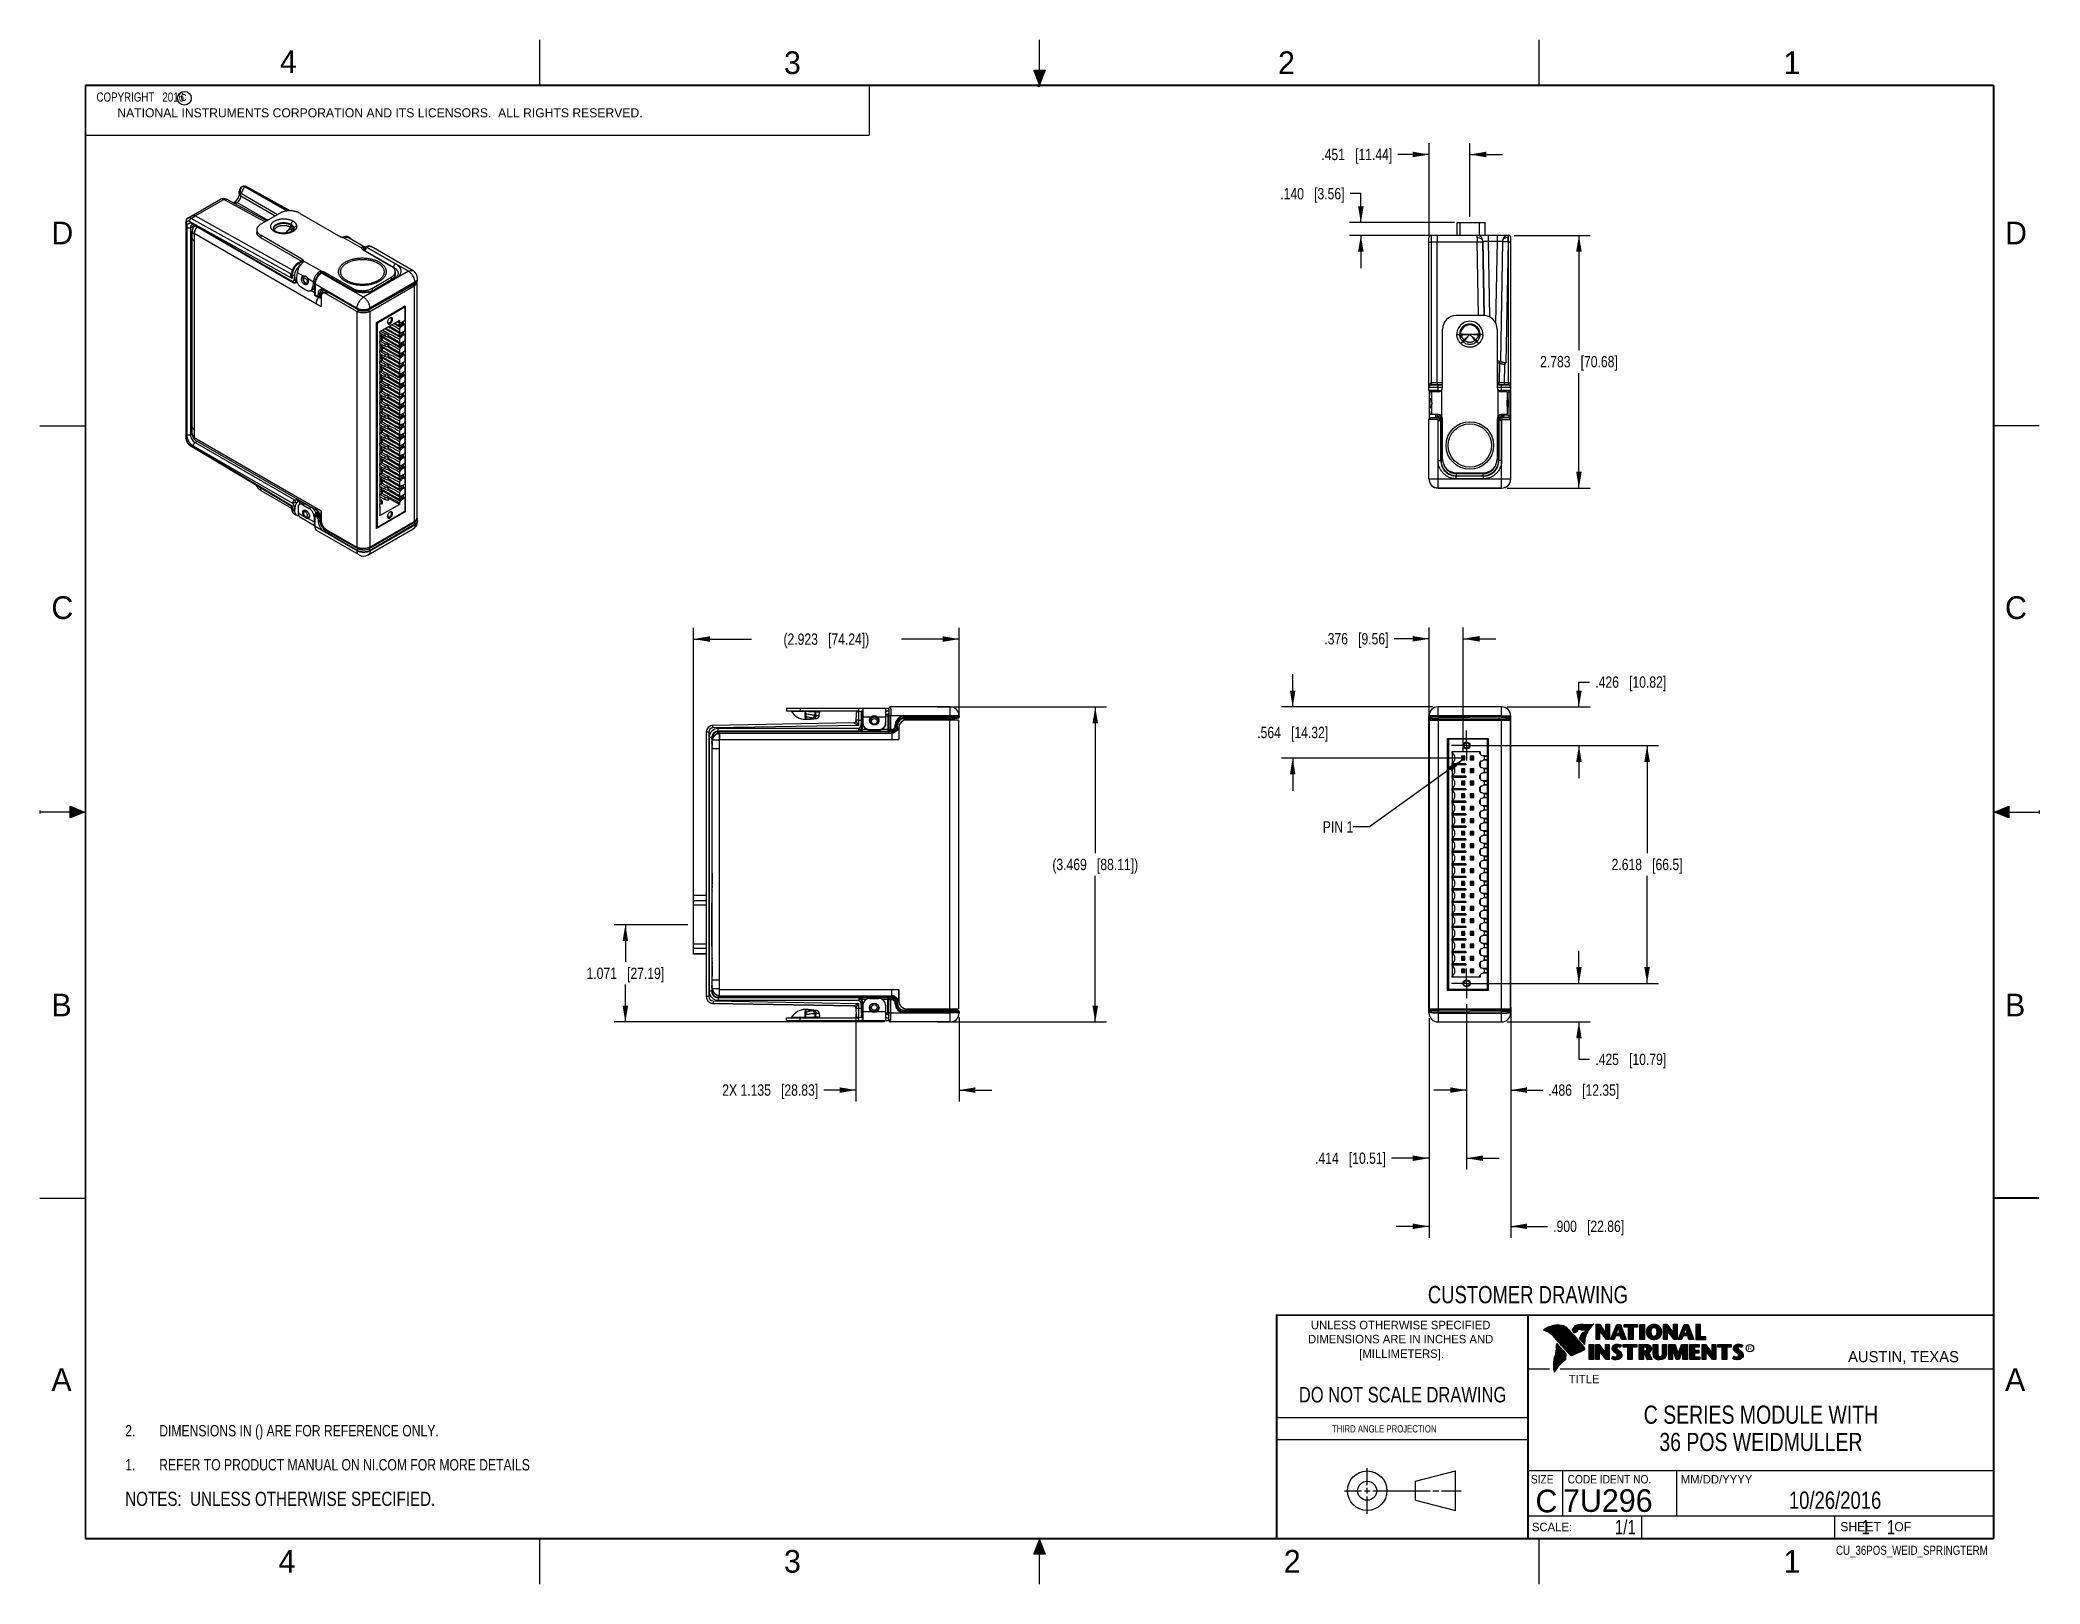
# Model space of a CAD drawing. Header units: inches. Extents: x 0 to 22, y 0 to 17.
import ezdxf

# ---------------------------------------------------------------- set-up
doc = ezdxf.new("R2010")
doc.units = ezdxf.units.IN
doc.header["$LTSCALE"] = 1.21
doc.header["$MEASUREMENT"] = 0
doc.linetypes.add('CENTER', pattern=[0.6, 0.375, -0.075, 0.075, -0.075])
doc.layers.get('0').update_dxf_attribs({"linetype": 'CONTINUOUS'})
for name, color, linetype in [('02___PRT_ALL_AXES', 7, 'CONTINUOUS'), ('03___PRT_ALL_CURVES', 7, 'CONTINUOUS'), ('COSMETIC', 7, 'CONTINUOUS'), ('DETAIL', 7, 'CONTINUOUS'), ('DIMENSIONS', 7, 'CONTINUOUS'), ('FEATURES', 7, 'CONTINUOUS'), ('NOTE', 7, 'CONTINUOUS')]:
    doc.layers.add(name, color=color, linetype=linetype)
doc.styles.get("Standard").update_dxf_attribs({"font": 'txt', "width": 0.8})
doc.styles.add('TEXTSTYLE_2', font='txt')
doc.styles.add('TEXTSTYLE_3', font='txt', dxfattribs={"width": 0.9})
doc.dimstyles.new('DIMSTYLE_1', dxfattribs={"dimtxt": 0.125, "dimasz": 0.18, "dimexe": 0.125, "dimexo": 0.0625, "dimgap": 0.0625, "dimtad": 0, "dimtih": 1, "dimtoh": 1, "dimdec": 3, "dimzin": 4, "dimdsep": 46, "dimtxsty": 'STANDARD', "dimblk": '_FILLED', "dimblk1": '_FILLED', "dimblk2": '_FILLED', "dimcen": 0.09, "dimadec": 0, "dimazin": 0, "dimtp": 0.001, "dimtm": 0.001, "dimtfac": 1, "dimtdec": 3, "dimtofl": 0, "dimtmove": 0, "dimatfit": 3, "dimldrblk": '_FILLED', "dimfxl": 1, "dimtolj": 1, "dimtzin": 4, "dimarcsym": 0})
doc.dimstyles.get("Standard").update_dxf_attribs({"dimtxt": 0.125, "dimasz": 0.18, "dimexe": 0.125, "dimexo": 0.0625, "dimgap": 0.09, "dimtad": 0, "dimtih": 1, "dimtoh": 1, "dimdec": 3, "dimzin": 4, "dimdsep": 46, "dimtxsty": 'STANDARD', "dimblk": '_FILLED', "dimblk1": '_FILLED', "dimblk2": '_FILLED', "dimcen": 0.09, "dimadec": 0, "dimazin": 0, "dimtol": 1, "dimtp": 0.01, "dimtm": 0.01, "dimtfac": 1, "dimtdec": 3, "dimtofl": 0, "dimtmove": 0, "dimatfit": 3, "dimldrblk": '_FILLED', "dimfxl": 1, "dimtolj": 1, "dimtzin": 4, "dimarcsym": 0})

msp = doc.modelspace()

# ---------------------------------------------------------------- texts
at = {"color": 2, "linetype": 'CONTINUOUS', "line_spacing_factor": 0.9}
for s, insert, char_height, width, attachment_point, style in [('4', (2.64, 16.8869), 0.25, 0.25, 1, 'TEXTSTYLE_2'), ('3', (8.1875, 16.875), 0.25, 0.25, 1, 'TEXTSTYLE_2'), ('2', (13.625, 16.875), 0.25, 0.25, 1, 'TEXTSTYLE_2'), ('1', (19.1875, 16.875), 0.25, 0.25, 1, 'TEXTSTYLE_2'), ('c', (1.5463, 16.428), 0.1, 0.1, 1, 'TEXTSTYLE_2'), ('NATIONAL INSTRUMENTS CORPORATION AND ITS LICENSORS.  ALL RIGHTS RESERVED.', (0.851, 16.2482), 0.1, 7.3, 1, 'TEXTSTYLE_2'), ('D', (0.125, 15), 0.25, 0.25, 1, 'TEXTSTYLE_2'), ('D', (21.625, 15), 0.25, 0.25, 1, 'TEXTSTYLE_2'), ('C', (0.125, 10.875), 0.25, 0.25, 1, 'TEXTSTYLE_2'), ('C', (21.625, 10.875), 0.25, 0.25, 1, 'TEXTSTYLE_2'), ('B', (0.125, 6.5), 0.25, 0.25, 1, 'TEXTSTYLE_2'), ('B', (21.625, 6.5), 0.25, 0.25, 1, 'TEXTSTYLE_2'), ('UNLESS OTHERWISE SPECIFIED', (14.9742, 2.8979), 0.093, 2.418, 2, 'TEXTSTYLE_2'), ('DIMENSIONS ARE IN INCHES AND', (14.9742, 2.7431), 0.093, 2.604, 2, 'TEXTSTYLE_2'), ('[MILLIMETERS].', (14.9844, 2.5829), 0.093, 1.302, 2, 'TEXTSTYLE_2'), ('R', (18.7972, 2.6166), 0.0418, 0.041753, 1, 'TEXTSTYLE_2'), ('AUSTIN, TEXAS', (19.898, 2.5642), 0.121576, 1.580488, 1, 'TEXTSTYLE_2'), ('A', (0.125, 2.375), 0.25, 0.25, 1, 'TEXTSTYLE_2'), ('TITLE', (16.8235, 2.303), 0.093, 0.465, 1, 'TEXTSTYLE_2'), ('A', (21.625, 2.375), 0.25, 0.25, 1, 'TEXTSTYLE_2'), ('SIZE', (16.407, 1.2002), 0.093, 0.3348, 1, 'TEXTSTYLE_3'), ('CODE IDENT NO.', (16.8114, 1.2002), 0.093, 1.1718, 1, 'TEXTSTYLE_3'), ('MM/DD/YYYY', (18.0565, 1.2002), 0.093, 0.93, 1, 'TEXTSTYLE_2'), ('SCALE:', (16.4187, 0.6745), 0.093, 0.558, 1, 'TEXTSTYLE_2'), ('SHEET    OF', (19.8121, 0.6815), 0.1, 1.1, 1, 'TEXTSTYLE_2'), ('4', (2.625, 0.375), 0.25, 0.25, 1, 'TEXTSTYLE_2'), ('3', (8.1875, 0.375), 0.25, 0.25, 1, 'TEXTSTYLE_2'), ('2', (13.6875, 0.375), 0.25, 0.25, 1, 'TEXTSTYLE_2'), ('1', (19.1875, 0.375), 0.25, 0.25, 1, 'TEXTSTYLE_2')]:
    msp.add_mtext(s, dxfattribs=dict(at, insert=insert, char_height=char_height, width=width, attachment_point=attachment_point, style=style))
at = {"color": 7, "linetype": 'CONTINUOUS', "attachment_point": 2, "line_spacing_factor": 0.9}
for s, insert, char_height, width in [('CUSTOMER DRAWING', (16.3742, 3.2811), 0.19, 2.432), ('DO NOT SCALE DRAWING', (14.9953, 2.1698), 0.17, 2.72)]:
    msp.add_mtext(s, dxfattribs=dict(at, insert=insert, char_height=char_height, width=width))
at = {"color": 2, "linetype": 'CONTINUOUS', "insert": (14.2178, 1.7486), "char_height": 0.08, "width": 1.408, "attachment_point": 1, "line_spacing_factor": 0.9}
msp.add_mtext('THIRD ANGLE PROJECTION', dxfattribs=at)
at = {"color": 7, "linetype": 'CONTINUOUS', "char_height": 0.25, "line_spacing_factor": 0.9, "style": 'TEXTSTYLE_2'}
for s, insert, width, attachment_point in [('C', (16.5785, 1.0393), 0.25, 2), ('7U296', (16.7614, 1.0441), 1.25, 1)]:
    msp.add_mtext(s, dxfattribs=dict(at, insert=insert, width=width, attachment_point=attachment_point))
at = {"layer": 'DETAIL', "color": 2, "linetype": 'CONTINUOUS', "line_spacing_factor": 0.9}
for s, insert, char_height, width, attachment_point in [('  COPYRIGHT   2016', (0.5624, 16.4219), 0.1, 1.44, 1), ('PIN 1', (14.4518, 8.3984), 0.125, 0.5, 3), ('CU_36POS_WEID_SPRINGTERM', (21.4352, 0.4213), 0.1, 1.92, 3)]:
    msp.add_mtext(s, dxfattribs=dict(at, insert=insert, char_height=char_height, width=width, attachment_point=attachment_point))
at = {"layer": 'DETAIL', "color": 7, "linetype": 'CONTINUOUS', "char_height": 0.15625, "line_spacing_factor": 0.9}
for s, insert, width, attachment_point in [('1/1', (17.5623, 0.7032), 0.375, 3), ('     1    1', (19.8125, 0.7031), 1.375, 1)]:
    msp.add_mtext(s, dxfattribs=dict(at, insert=insert, width=width, attachment_point=attachment_point))
at = {"layer": 'NOTE', "color": 7, "linetype": 'CONTINUOUS', "attachment_point": 2, "line_spacing_factor": 0.9}
for s, insert, char_height, width in [('C SERIES MODULE WITH\\P36 POS WEIDMULLER', (18.9387, 1.9646), 0.2, 3.2), ('10/26/2016 ', (19.755, 1.0181), 0.19, 1.672)]:
    msp.add_mtext(s, dxfattribs=dict(at, insert=insert, char_height=char_height, width=width))

# ---------------------------------------------------------------- blocks, each defined once
blk = doc.blocks.new('CUSTOM_NOTE_BL0', base_point=(3.625, 1.312))
at = {"color": 2, "linetype": 'CONTINUOUS', "width": 0.8}
for s, p in [('1.', (0.938, 1.25)), ('REFER TO PRODUCT MANUAL ON NI.COM FOR MORE DETAILS', (1.312, 1.25))]:
    blk.add_text(s, height=0.125, dxfattribs=at).set_placement(p)
blk = doc.blocks.new('_FILLED')
at = {"color": 0, "linetype": 'BYBLOCK'}
blk.add_solid([(0, 0), (-1, 0.17), (-1, -0.17)], dxfattribs=at)
blk = doc.blocks.new('*D0')
at = {"layer": 'DIMENSIONS', "color": 2, "linetype": 'CONTINUOUS'}
for p, q in [((13.786, 9.657), (13.786, 10.017)), ((15.323, 9.657), (13.661, 9.657)), ((15.659, 9.094), (13.661, 9.094)), ((13.786, 9.094), (13.786, 8.734))]:
    blk.add_line(p, q, dxfattribs=at)
at = {"layer": 'DIMENSIONS', "color": 2, "linetype": 'CONTINUOUS', "xscale": 0.18, "yscale": 0.18, "zscale": 0.18}
for p, rotation in [((13.786, 9.657), 270), ((13.786, 9.094), 90)]:
    blk.add_blockref('_FILLED', p, dxfattribs=dict(at, rotation=rotation))
at = {"layer": 'DIMENSIONS', "color": 2, "linetype": 'CONTINUOUS', "insert": (13.786, 9.438), "char_height": 0.125, "width": 1.225, "attachment_point": 2, "line_spacing_factor": 0.9}
blk.add_mtext('.564{\\Ftxt.shx;\\W1.000000;\\H0.125000; }[14.32]', dxfattribs=at)
blk = doc.blocks.new('*D1')
at = {"layer": 'DIMENSIONS', "color": 2, "linetype": 'CONTINUOUS'}
for p, q in [((7.13, 7.259), (6.317, 7.259)), ((6.442, 7.259), (6.442, 6.849)), ((6.442, 6.188), (6.442, 6.599)), ((9.299, 6.188), (6.317, 6.188))]:
    blk.add_line(p, q, dxfattribs=at)
at = {"layer": 'DIMENSIONS', "color": 2, "linetype": 'CONTINUOUS', "xscale": 0.18, "yscale": 0.18, "zscale": 0.18}
for p, rotation in [((6.442, 7.259), 90.0001115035), ((6.442, 6.188), 270)]:
    blk.add_blockref('_FILLED', p, dxfattribs=dict(at, rotation=rotation))
at = {"layer": 'DIMENSIONS', "color": 2, "linetype": 'CONTINUOUS', "insert": (6.442, 6.786), "char_height": 0.125, "width": 1.325, "attachment_point": 2, "line_spacing_factor": 0.9}
blk.add_mtext('1.071{\\Ftxt.shx;\\W1.000000;\\H0.125000; }[27.19]', dxfattribs=at)
blk = doc.blocks.new('*D2')
at = {"layer": 'DIMENSIONS', "color": 2, "linetype": 'CONTINUOUS'}
for p, q in [((15.286, 6.23), (15.286, 3.813)), ((16.186, 6.237), (16.186, 3.813)), ((15.286, 3.938), (14.926, 3.938)), ((16.186, 3.938), (16.59, 3.938))]:
    blk.add_line(p, q, dxfattribs=at)
at = {"layer": 'DIMENSIONS', "color": 2, "linetype": 'CONTINUOUS', "xscale": 0.18, "yscale": 0.18, "zscale": 0.18}
blk.add_blockref('_FILLED', (15.286, 3.938), dxfattribs=at)
at = {"layer": 'DIMENSIONS', "color": 2, "linetype": 'CONTINUOUS', "xscale": 0.18, "yscale": 0.18, "zscale": 0.18, "rotation": 180}
blk.add_blockref('_FILLED', (16.186, 3.938), dxfattribs=at)
at = {"layer": 'DIMENSIONS', "color": 2, "linetype": 'CONTINUOUS', "insert": (16.653, 4.001), "char_height": 0.125, "width": 1.225, "attachment_point": 1, "line_spacing_factor": 0.9}
blk.add_mtext('.900{\\Ftxt.shx;\\W1.000000;\\H0.125000; }[22.86]', dxfattribs=at)
blk = doc.blocks.new('*D3')
at = {"layer": 'DIMENSIONS', "color": 2, "linetype": 'CONTINUOUS'}
for p, q in [((15.699, 6.386), (15.699, 4.563)), ((15.286, 6.23), (15.286, 4.563)), ((15.286, 4.688), (14.875, 4.688)), ((15.699, 4.688), (16.059, 4.688))]:
    blk.add_line(p, q, dxfattribs=at)
at = {"layer": 'DIMENSIONS', "color": 2, "linetype": 'CONTINUOUS', "xscale": 0.18, "yscale": 0.18, "zscale": 0.18}
blk.add_blockref('_FILLED', (15.286, 4.688), dxfattribs=at)
at = {"layer": 'DIMENSIONS', "color": 2, "linetype": 'CONTINUOUS', "xscale": 0.18, "yscale": 0.18, "zscale": 0.18, "rotation": 180}
blk.add_blockref('_FILLED', (15.699, 4.688), dxfattribs=at)
at = {"layer": 'DIMENSIONS', "color": 2, "linetype": 'CONTINUOUS', "insert": (14.813, 4.751), "char_height": 0.125, "width": 1.225, "attachment_point": 3, "line_spacing_factor": 0.9}
blk.add_mtext('.414{\\Ftxt.shx;\\W1.000000;\\H0.125000; }[10.51]', dxfattribs=at)
blk = doc.blocks.new('*D4')
at = {"layer": 'DIMENSIONS', "color": 2, "linetype": 'CONTINUOUS'}
for p, q in [((15.699, 6.386), (15.699, 5.313)), ((16.186, 6.353), (16.186, 5.313)), ((15.699, 5.438), (15.339, 5.438)), ((16.186, 5.438), (16.537, 5.438))]:
    blk.add_line(p, q, dxfattribs=at)
at = {"layer": 'DIMENSIONS', "color": 2, "linetype": 'CONTINUOUS', "xscale": 0.18, "yscale": 0.18, "zscale": 0.18}
blk.add_blockref('_FILLED', (15.699, 5.438), dxfattribs=at)
at = {"layer": 'DIMENSIONS', "color": 2, "linetype": 'CONTINUOUS', "xscale": 0.18, "yscale": 0.18, "zscale": 0.18, "rotation": 180}
blk.add_blockref('_FILLED', (16.186, 5.438), dxfattribs=at)
at = {"layer": 'DIMENSIONS', "color": 2, "linetype": 'CONTINUOUS', "insert": (16.599, 5.501), "char_height": 0.125, "width": 1.225, "attachment_point": 1, "line_spacing_factor": 0.9}
blk.add_mtext('.486{\\Ftxt.shx;\\W1.000000;\\H0.125000; }[12.35]', dxfattribs=at)
blk = doc.blocks.new('*D5')
at = {"layer": 'DIMENSIONS', "color": 2, "linetype": 'CONTINUOUS'}
for p, q in [((16.936, 6.613), (16.936, 6.973)), ((15.926, 6.613), (17.061, 6.613)), ((16.148, 6.188), (17.061, 6.188)), ((16.936, 6.188), (16.936, 5.777)), ((16.936, 5.777), (17.053, 5.777))]:
    blk.add_line(p, q, dxfattribs=at)
at = {"layer": 'DIMENSIONS', "color": 2, "linetype": 'CONTINUOUS', "xscale": 0.18, "yscale": 0.18, "zscale": 0.18}
for p, rotation in [((16.936, 6.613), 270), ((16.936, 6.188), 90)]:
    blk.add_blockref('_FILLED', p, dxfattribs=dict(at, rotation=rotation))
at = {"layer": 'DIMENSIONS', "color": 2, "linetype": 'CONTINUOUS', "insert": (17.116, 5.839), "char_height": 0.125, "width": 1.225, "attachment_point": 1, "line_spacing_factor": 0.9}
blk.add_mtext('.425{\\Ftxt.shx;\\W1.000000;\\H0.125000; }[10.79]', dxfattribs=at)
blk = doc.blocks.new('*D6')
at = {"layer": 'DIMENSIONS', "color": 2, "linetype": 'CONTINUOUS'}
for p, q in [((15.762, 9.231), (17.811, 9.231)), ((17.686, 9.231), (17.686, 8.047)), ((17.686, 6.613), (17.686, 7.797)), ((15.762, 6.613), (17.811, 6.613))]:
    blk.add_line(p, q, dxfattribs=at)
at = {"layer": 'DIMENSIONS', "color": 2, "linetype": 'CONTINUOUS', "xscale": 0.18, "yscale": 0.18, "zscale": 0.18}
for p, rotation in [((17.686, 9.231), 90), ((17.686, 6.613), 270)]:
    blk.add_blockref('_FILLED', p, dxfattribs=dict(at, rotation=rotation))
at = {"layer": 'DIMENSIONS', "color": 2, "linetype": 'CONTINUOUS', "insert": (17.686, 7.985), "char_height": 0.125, "width": 1.225, "attachment_point": 2, "line_spacing_factor": 0.9}
blk.add_mtext('2.618{\\Ftxt.shx;\\W1.000000;\\H0.125000; }[66.5]', dxfattribs=at)
blk = doc.blocks.new('*D7')
at = {"layer": 'DIMENSIONS', "color": 2, "linetype": 'CONTINUOUS'}
for p, q in [((16.936, 9.657), (16.936, 9.931)), ((16.936, 9.931), (17.053, 9.931)), ((16.148, 9.657), (17.061, 9.657)), ((15.926, 9.231), (17.061, 9.231)), ((16.936, 9.231), (16.936, 8.871))]:
    blk.add_line(p, q, dxfattribs=at)
at = {"layer": 'DIMENSIONS', "color": 2, "linetype": 'CONTINUOUS', "xscale": 0.18, "yscale": 0.18, "zscale": 0.18}
for p, rotation in [((16.936, 9.657), 270), ((16.936, 9.231), 90)]:
    blk.add_blockref('_FILLED', p, dxfattribs=dict(at, rotation=rotation))
at = {"layer": 'DIMENSIONS', "color": 2, "linetype": 'CONTINUOUS', "insert": (17.116, 9.993), "char_height": 0.125, "width": 1.225, "attachment_point": 1, "line_spacing_factor": 0.9}
blk.add_mtext('.426{\\Ftxt.shx;\\W1.000000;\\H0.125000; }[10.82]', dxfattribs=at)
blk = doc.blocks.new('*D8')
at = {"layer": 'DIMENSIONS', "color": 2, "linetype": 'CONTINUOUS'}
for p, q in [((16.223, 14.849), (17.061, 14.849)), ((16.936, 14.849), (16.936, 13.583)), ((16.936, 12.067), (16.936, 13.333)), ((16.148, 12.067), (17.061, 12.067))]:
    blk.add_line(p, q, dxfattribs=at)
at = {"layer": 'DIMENSIONS', "color": 2, "linetype": 'CONTINUOUS', "xscale": 0.18, "yscale": 0.18, "zscale": 0.18}
for p, rotation in [((16.936, 14.849), 90), ((16.936, 12.067), 270)]:
    blk.add_blockref('_FILLED', p, dxfattribs=dict(at, rotation=rotation))
at = {"layer": 'DIMENSIONS', "color": 2, "linetype": 'CONTINUOUS', "insert": (16.936, 13.521), "char_height": 0.125, "width": 1.325, "attachment_point": 2, "line_spacing_factor": 0.9}
blk.add_mtext('2.783{\\Ftxt.shx;\\W1.000000;\\H0.125000; }[70.68]', dxfattribs=at)
blk = doc.blocks.new('*D9')
at = {"layer": 'DIMENSIONS', "color": 2, "linetype": 'CONTINUOUS'}
for p, q in [((14.536, 15.308), (14.418, 15.308)), ((14.536, 14.989), (14.536, 15.308)), ((15.568, 14.989), (14.411, 14.989)), ((15.372, 14.849), (14.411, 14.849)), ((14.536, 14.849), (14.536, 14.489))]:
    blk.add_line(p, q, dxfattribs=at)
at = {"layer": 'DIMENSIONS', "color": 2, "linetype": 'CONTINUOUS', "xscale": 0.18, "yscale": 0.18, "zscale": 0.18}
for p, rotation in [((14.536, 14.989), 270), ((14.536, 14.849), 90)]:
    blk.add_blockref('_FILLED', p, dxfattribs=dict(at, rotation=rotation))
at = {"layer": 'DIMENSIONS', "color": 2, "linetype": 'CONTINUOUS', "insert": (14.356, 15.37), "char_height": 0.125, "width": 1.125, "attachment_point": 3, "line_spacing_factor": 0.9}
blk.add_mtext('.140{\\Ftxt.shx;\\W1.000000;\\H0.125000; }[3.56]', dxfattribs=at)
blk = doc.blocks.new('*D10')
at = {"layer": 'DIMENSIONS', "color": 2, "linetype": 'CONTINUOUS'}
for p, q in [((8.98, 6.273), (8.98, 5.313)), ((10.115, 6.236), (10.115, 5.313)), ((8.98, 5.438), (8.627, 5.438)), ((10.115, 5.438), (10.475, 5.438))]:
    blk.add_line(p, q, dxfattribs=at)
at = {"layer": 'DIMENSIONS', "color": 2, "linetype": 'CONTINUOUS', "xscale": 0.18, "yscale": 0.18, "zscale": 0.18}
blk.add_blockref('_FILLED', (8.98, 5.438), dxfattribs=at)
at = {"layer": 'DIMENSIONS', "color": 2, "linetype": 'CONTINUOUS', "xscale": 0.18, "yscale": 0.18, "zscale": 0.18, "rotation": 180}
blk.add_blockref('_FILLED', (10.115, 5.438), dxfattribs=at)
at = {"layer": 'DIMENSIONS', "color": 2, "linetype": 'CONTINUOUS', "insert": (8.564, 5.501), "char_height": 0.125, "width": 1.625, "attachment_point": 3, "line_spacing_factor": 0.9}
blk.add_mtext('2X 1.135{\\Ftxt.shx;\\W1.000000;\\H0.125000; }[28.83]', dxfattribs=at)
blk = doc.blocks.new('*D11')
at = {"layer": 'DIMENSIONS', "color": 2, "linetype": 'CONTINUOUS'}
for p, q in [((9.875, 9.657), (11.738, 9.657)), ((11.613, 9.657), (11.613, 8.048)), ((11.613, 6.188), (11.613, 7.798)), ((9.875, 6.188), (11.738, 6.188))]:
    blk.add_line(p, q, dxfattribs=at)
at = {"layer": 'DIMENSIONS', "color": 2, "linetype": 'CONTINUOUS', "xscale": 0.18, "yscale": 0.18, "zscale": 0.18}
for p, rotation in [((11.613, 9.657), 90), ((11.613, 6.188), 269.9999078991)]:
    blk.add_blockref('_FILLED', p, dxfattribs=dict(at, rotation=rotation))
at = {"layer": 'DIMENSIONS', "color": 2, "linetype": 'CONTINUOUS', "insert": (11.613, 7.985), "char_height": 0.125, "width": 1.525, "attachment_point": 2, "line_spacing_factor": 0.9}
blk.add_mtext('(3.469{\\Ftxt.shx;\\W1.000000;\\H0.125000; }[88.11])', dxfattribs=at)
blk = doc.blocks.new('*D12')
at = {"layer": 'DIMENSIONS', "color": 2, "linetype": 'CONTINUOUS'}
for p, q in [((15.286, 14.838), (15.286, 15.864)), ((15.736, 15.052), (15.736, 15.864)), ((15.286, 15.739), (14.943, 15.739)), ((15.736, 15.739), (16.096, 15.739))]:
    blk.add_line(p, q, dxfattribs=at)
at = {"layer": 'DIMENSIONS', "color": 2, "linetype": 'CONTINUOUS', "xscale": 0.18, "yscale": 0.18, "zscale": 0.18}
blk.add_blockref('_FILLED', (15.286, 15.739), dxfattribs=at)
at = {"layer": 'DIMENSIONS', "color": 2, "linetype": 'CONTINUOUS', "xscale": 0.18, "yscale": 0.18, "zscale": 0.18, "rotation": 180}
blk.add_blockref('_FILLED', (15.736, 15.739), dxfattribs=at)
at = {"layer": 'DIMENSIONS', "color": 2, "linetype": 'CONTINUOUS', "insert": (14.881, 15.802), "char_height": 0.125, "width": 1.225, "attachment_point": 3, "line_spacing_factor": 0.9}
blk.add_mtext('.451{\\Ftxt.shx;\\W1.000000;\\H0.125000; }[11.44]', dxfattribs=at)
blk = doc.blocks.new('*D13')
at = {"layer": 'DIMENSIONS', "color": 2, "linetype": 'CONTINUOUS'}
for p, q in [((15.286, 10.407), (14.902, 10.407)), ((15.286, 9.381), (15.286, 10.532)), ((15.662, 9.172), (15.662, 10.532)), ((15.662, 10.407), (16.022, 10.407))]:
    blk.add_line(p, q, dxfattribs=at)
at = {"layer": 'DIMENSIONS', "color": 2, "linetype": 'CONTINUOUS', "xscale": 0.18, "yscale": 0.18, "zscale": 0.18}
blk.add_blockref('_FILLED', (15.286, 10.407), dxfattribs=at)
at = {"layer": 'DIMENSIONS', "color": 2, "linetype": 'CONTINUOUS', "xscale": 0.18, "yscale": 0.18, "zscale": 0.18, "rotation": 180}
blk.add_blockref('_FILLED', (15.662, 10.407), dxfattribs=at)
at = {"layer": 'DIMENSIONS', "color": 2, "linetype": 'CONTINUOUS', "insert": (14.84, 10.47), "char_height": 0.125, "width": 1.125, "attachment_point": 3, "line_spacing_factor": 0.9}
blk.add_mtext('.376{\\Ftxt.shx;\\W1.000000;\\H0.125000; }[9.56]', dxfattribs=at)
blk = doc.blocks.new('*D14')
at = {"layer": 'DIMENSIONS', "color": 2, "linetype": 'CONTINUOUS'}
for p, q in [((7.192, 7.536), (7.192, 10.529)), ((7.192, 10.404), (7.829, 10.404)), ((10.115, 10.404), (9.479, 10.404)), ((10.115, 9.544), (10.115, 10.529))]:
    blk.add_line(p, q, dxfattribs=at)
at = {"layer": 'DIMENSIONS', "color": 2, "linetype": 'CONTINUOUS', "xscale": 0.18, "yscale": 0.18, "zscale": 0.18, "rotation": 180}
blk.add_blockref('_FILLED', (7.192, 10.404), dxfattribs=at)
at = {"layer": 'DIMENSIONS', "color": 2, "linetype": 'CONTINUOUS', "xscale": 0.18, "yscale": 0.18, "zscale": 0.18}
blk.add_blockref('_FILLED', (10.115, 10.404), dxfattribs=at)
at = {"layer": 'DIMENSIONS', "color": 2, "linetype": 'CONTINUOUS', "insert": (8.654, 10.466), "char_height": 0.125, "width": 1.525, "attachment_point": 2, "line_spacing_factor": 0.9}
blk.add_mtext('(2.923{\\Ftxt.shx;\\W1.000000;\\H0.125000; }[74.24])', dxfattribs=at)
blk = doc.blocks.new('NOTES_HEADER_BL1', base_point=(3.1215, 0.9375))
at = {"layer": 'DETAIL', "color": 2, "linetype": 'CONTINUOUS', "width": 0.8}
blk.add_text('NOTES:  UNLESS OTHERWISE SPECIFIED.', height=0.156, dxfattribs=at).set_placement((0.9375, 0.8595))
blk = doc.blocks.new('DIMS_REF_BL2', base_point=(3.125, 1.687))
at = {"layer": 'DETAIL', "color": 2, "linetype": 'CONTINUOUS', "width": 0.8}
for s, p in [('2.', (0.938, 1.625)), ('DIMENSIONS IN () ARE FOR REFERENCE ONLY.', (1.312, 1.625))]:
    blk.add_text(s, height=0.125, dxfattribs=at).set_placement(p)

# ---------------------------------------------------------------- dimensions: what is measured, and where the dimension line sits
at = {"layer": 'DIMENSIONS', "color": 2, "linetype": 'CONTINUOUS'}
for base, p1, p2, picture, middle in [((15.73612, 15.7395), (15.28558, 14.77533), (15.73612, 14.9895), '*D12', (14.26842, 15.7395)), ((15.662, 10.4074), (15.2856, 9.3185), (15.662, 9.1094), '*D13', (14.2773, 10.4074)), ((15.6994, 4.6884), (15.2856, 6.2922), (15.6994, 6.449), '*D3', (14.2005, 4.6884)), ((16.1856, 5.4384), (15.6994, 6.449), (16.1856, 6.4157), '*D4', (17.2117, 5.4384)), ((16.1856, 3.9384), (15.2856, 6.2922), (16.1856, 6.2998), '*D2', (17.2652, 3.9384))]:
    dim = msp.add_linear_dim(base=base, p1=p1, p2=p2, dimstyle='DIMSTYLE_1', dxfattribs=at)
    dim.commit()
    dim.dimension.update_dxf_attribs({"geometry": picture, "text_midpoint": middle, "dimtype": 160})
for base, p1, p2, angle, picture, middle in [((14.5356, 14.8495), (15.6306, 14.9895), (15.4345, 14.8495), 270, '*D9', (13.7931, 15.3076)), ((16.9356, 12.0668), (16.1602, 14.8495), (16.0856, 12.0668), 270, '*D8', (16.9356, 13.4581)), ((13.7856, 9.0937), (15.3856, 9.6574), (15.7216, 9.0937), 270, '*D0', (13.7856, 9.3755)), ((16.9356, 9.6574), (15.8638, 9.2315), (16.0852, 9.6574), 90, '*D7', (17.7281, 9.9308)), ((17.6856, 9.2315), (15.6994, 6.6133), (15.6994, 9.2315), 90, '*D6', (17.6856, 7.9224)), ((6.4423, 7.2589), (9.3612, 6.1884), (7.1923, 7.2589), 90.00004, '*D1', (6.4423, 6.7236)), ((16.9356, 6.1884), (15.8638, 6.6133), (16.0852, 6.1884), 270, '*D5', (17.7281, 5.7769))]:
    dim = msp.add_linear_dim(base=base, p1=p1, p2=p2, angle=angle, dimstyle='DIMSTYLE_1', dxfattribs=at)
    dim.commit()
    dim.dimension.update_dxf_attribs({"geometry": picture, "text_midpoint": middle, "dimtype": 160})
for base, p1, p2, text, picture, middle in [((10.1152, 10.404), (7.1923, 7.4732), (10.1152, 9.4814), '(<>)', '*D14', (8.6537, 10.404)), ((10.1152, 5.4384), (8.9801, 6.3355), (10.1152, 6.2988), '2X <>', '*D10', (7.7516, 5.4384))]:
    dim = msp.add_linear_dim(base=base, p1=p1, p2=p2, text=text, dimstyle='DIMSTYLE_1', dxfattribs=at)
    dim.commit()
    dim.dimension.update_dxf_attribs({"geometry": picture, "text_midpoint": middle, "dimtype": 160})
dim = msp.add_linear_dim(base=(11.6133, 6.1884), p1=(9.8128, 9.6574), p2=(9.8128, 6.1884), angle=269.99996, text='(<>)', dimstyle='DIMSTYLE_1', dxfattribs=at)
dim.commit()
dim.dimension.update_dxf_attribs({"geometry": '*D11', "text_midpoint": (11.6133, 7.9229), "dimtype": 160})

# ---------------------------------------------------------------- hatches: boundary and pattern name
at = {"linetype": 'CONTINUOUS'}
for points in [[(11, 16.51), (10.9375, 16.6663), (11.0625, 16.6663)], [(0.3337, 8.5625), (0.49, 8.5), (0.3337, 8.4375)], [(21.6663, 8.5625), (21.6663, 8.4375), (21.51, 8.5)], [(10.9375, 0.3287), (11, 0.485), (11.0625, 0.3287)]]:
    msp.add_hatch(color=2, dxfattribs=at).paths.add_polyline_path(points)

# ---------------------------------------------------------------- linework, layer by layer
at = {"color": 2, "linetype": 'CONTINUOUS'}
for p, q in [((5.5, 16.5), (5.5, 17)), ((11, 16.485), (11, 17)), ((16.5, 16.5), (16.5, 17)), ((11, 16.51), (10.9375, 16.6663)), ((10.9375, 16.6663), (11.0625, 16.6663)), ((11.015, 16.515), (10.985, 16.485)), ((10.985, 16.485), (11, 16.515)), ((11.0625, 16.6663), (11, 16.51)), ((11, 16.485), (11.015, 16.515)), ((0.4999, 16.5), (9.1249, 16.5)), ((0.4999, 16.5), (0.4999, 15.9531)), ((9.1249, 16.5), (9.1249, 15.9531)), ((0.4999, 15.9531), (9.1249, 15.9531)), ((0, 12.75), (0.5, 12.75)), ((22, 12.75), (21.5, 12.75)), ((0, 8.515), (0, 8.485)), ((0.49, 8.5), (0, 8.5)), ((0.3337, 8.4375), (0.3337, 8.5625)), ((0.3337, 8.5625), (0.49, 8.5)), ((0.49, 8.5), (0.3337, 8.4375)), ((21.51, 8.5), (21.6663, 8.5625)), ((21.51, 8.5), (22, 8.5)), ((21.6663, 8.4375), (21.51, 8.5)), ((21.6663, 8.5625), (21.6663, 8.4375)), ((22, 8.515), (22, 8.485)), ((0, 4.25), (0.5, 4.25)), ((16.3737, 2.9596), (21.5037, 2.9596)), ((16.3737, 2.9596), (16.3737, 1.2496)), ((16.375, 2.96), (21.5, 2.96)), ((21.5037, 2.9596), (21.5037, 1.2496)), ((16.5578, 2.796), (16.5578, 2.7989)), ((16.5646, 2.7936), (16.5646, 2.8033)), ((16.5714, 2.7909), (16.5714, 2.8075)), ((16.5782, 2.788), (16.5782, 2.8116)), ((16.5851, 2.7849), (16.5851, 2.8154)), ((16.5919, 2.7815), (16.5919, 2.819)), ((16.5987, 2.7778), (16.5987, 2.8221)), ((16.6055, 2.7738), (16.6055, 2.8249)), ((16.6124, 2.7696), (16.6124, 2.8276)), ((16.6192, 2.765), (16.6192, 2.8301)), ((16.626, 2.7601), (16.626, 2.8325)), ((16.6329, 2.7549), (16.6329, 2.8347)), ((16.6397, 2.7492), (16.6397, 2.8367)), ((16.6465, 2.7431), (16.6465, 2.8386)), ((16.6533, 2.7366), (16.6533, 2.8403)), ((16.6602, 2.7295), (16.6602, 2.8419)), ((16.667, 2.7221), (16.667, 2.8435)), ((16.6738, 2.7146), (16.6738, 2.8449)), ((16.6806, 2.707), (16.6806, 2.8459)), ((16.6875, 2.6995), (16.6875, 2.8467)), ((16.7939, 2.533), (16.6919, 2.6489)), ((16.6943, 2.6918), (16.6943, 2.8472)), ((16.7011, 2.6841), (16.7011, 2.8474)), ((16.708, 2.6764), (16.708, 2.8474)), ((16.7148, 2.6685), (16.7148, 2.847)), ((16.7216, 2.6607), (16.7216, 2.8465)), ((16.7284, 2.6527), (16.7284, 2.8456)), ((16.7353, 2.6447), (16.7353, 2.8445)), ((16.7421, 2.6366), (16.7421, 2.8431)), ((16.7489, 2.6285), (16.7489, 2.8417)), ((16.7557, 2.6204), (16.7557, 2.84)), ((16.7626, 2.6125), (16.7626, 2.8378)), ((16.7694, 2.6046), (16.7694, 2.8352)), ((16.7762, 2.5968), (16.7762, 2.8321)), ((16.7831, 2.5891), (16.7831, 2.8284)), ((16.7899, 2.5815), (16.7899, 2.8242)), ((16.7967, 2.5739), (16.7967, 2.8193)), ((16.8035, 2.5665), (16.8035, 2.8136)), ((16.8104, 2.5591), (16.8104, 2.807)), ((16.8172, 2.5519), (16.8172, 2.7996)), ((16.824, 2.5447), (16.824, 2.7924)), ((16.8308, 2.5375), (16.8308, 2.7853)), ((16.8377, 2.5314), (16.8377, 2.7781)), ((16.8445, 2.5262), (16.8445, 2.7709)), ((16.8513, 2.523), (16.8513, 2.7637)), ((16.8581, 2.5224), (16.8581, 2.7565)), ((16.8864, 2.7664), (16.8632, 2.7937)), ((16.865, 2.5241), (16.865, 2.7493)), ((16.8877, 2.7723), (16.8682, 2.7952)), ((16.8718, 2.791), (16.8718, 2.8085)), ((16.8718, 2.527), (16.8718, 2.7421)), ((16.8786, 2.783), (16.8786, 2.8206)), ((16.8786, 2.5298), (16.8786, 2.7348)), ((16.8855, 2.7749), (16.8855, 2.8281)), ((16.8855, 2.5327), (16.8855, 2.727)), ((16.8923, 2.7747), (16.8923, 2.8335)), ((16.8923, 2.5356), (16.8923, 2.7187)), ((16.8991, 2.7788), (16.8991, 2.8375)), ((16.8991, 2.5385), (16.8991, 2.7104)), ((16.9059, 2.7837), (16.9059, 2.8408)), ((16.9059, 2.5415), (16.9059, 2.7022)), ((16.9128, 2.7896), (16.9128, 2.8436)), ((16.9128, 2.5446), (16.9128, 2.6939)), ((16.9196, 2.7966), (16.9196, 2.8459)), ((16.9196, 2.5477), (16.9196, 2.6856)), ((16.9264, 2.8018), (16.9264, 2.8477)), ((16.9264, 2.5508), (16.9264, 2.6774)), ((16.9332, 2.8053), (16.9332, 2.849)), ((16.9332, 2.554), (16.9332, 2.6691)), ((16.9401, 2.8077), (16.9401, 2.8499)), ((16.9401, 2.5573), (16.9401, 2.6608)), ((16.9616, 2.6797), (16.9434, 2.7005)), ((16.9469, 2.8082), (16.9469, 2.8509)), ((16.9469, 2.5606), (16.9469, 2.6526)), ((16.9653, 2.6828), (16.9492, 2.7013)), ((16.9537, 2.8069), (16.9537, 2.8518)), ((16.9537, 2.696), (16.9537, 2.7109)), ((16.9537, 2.5639), (16.9537, 2.6443)), ((16.9606, 2.8048), (16.9606, 2.8525)), ((16.9606, 2.6882), (16.9606, 2.7266)), ((16.9674, 2.8034), (16.9674, 2.8531)), ((16.9674, 2.6802), (16.9674, 2.7444)), ((16.9742, 2.8027), (16.9742, 2.8536)), ((16.9742, 2.672), (16.9742, 2.7568)), ((16.981, 2.8023), (16.981, 2.854)), ((16.981, 2.664), (16.981, 2.7634)), ((16.9838, 2.8589), (17.0997, 2.8607)), ((16.9839, 2.8541), (17.087, 2.8557)), ((16.9879, 2.802), (16.9879, 2.8542)), ((16.9879, 2.6563), (16.9879, 2.7665)), ((16.999, 2.637), (16.9946, 2.6418)), ((16.9947, 2.8019), (16.9947, 2.8543)), ((16.9947, 2.6748), (16.9947, 2.7683)), ((17.0015, 2.8005), (17.0015, 2.8544)), ((17.0015, 2.7195), (17.0015, 2.7694)), ((17.0083, 2.7963), (17.0083, 2.8545)), ((17.0083, 2.7388), (17.0083, 2.7698)), ((17.0152, 2.755), (17.0152, 2.8546)), ((17.022, 2.7691), (17.022, 2.8547)), ((17.0288, 2.7817), (17.0288, 2.8548)), ((17.0357, 2.7931), (17.0357, 2.8549)), ((17.0425, 2.8035), (17.0425, 2.855)), ((17.0493, 2.8131), (17.0493, 2.8551)), ((17.0561, 2.822), (17.0561, 2.8552)), ((17.063, 2.8303), (17.063, 2.8553)), ((17.0698, 2.8381), (17.0698, 2.8554)), ((17.0766, 2.8454), (17.0766, 2.8555)), ((17.1243, 2.8592), (17.1609, 2.8592)), ((17.1243, 2.6915), (17.1243, 2.8592)), ((17.1637, 2.6915), (17.1243, 2.6915)), ((17.1291, 2.8543), (17.1585, 2.8543)), ((17.1291, 2.6963), (17.1291, 2.8543)), ((17.1589, 2.6963), (17.1291, 2.6963)), ((17.1381, 2.6963), (17.1381, 2.8543)), ((17.1447, 2.6963), (17.1447, 2.8543)), ((17.1514, 2.6963), (17.1514, 2.8543)), ((17.1589, 2.8042), (17.1581, 2.8543)), ((17.1585, 2.8543), (17.2383, 2.7492)), ((17.2418, 2.6963), (17.1589, 2.8042)), ((17.1589, 2.8042), (17.1589, 2.6963)), ((17.1609, 2.8592), (17.2334, 2.7636)), ((17.2395, 2.6915), (17.1637, 2.7899)), ((17.1637, 2.7899), (17.1637, 2.6915)), ((17.1648, 2.7965), (17.1648, 2.8461)), ((17.1714, 2.7879), (17.1714, 2.8373)), ((17.1781, 2.7792), (17.1781, 2.8285)), ((17.1848, 2.7705), (17.1848, 2.8197)), ((17.1915, 2.7618), (17.1915, 2.8109)), ((17.1981, 2.7531), (17.1981, 2.8021)), ((17.2048, 2.7445), (17.2048, 2.7933)), ((17.2115, 2.7358), (17.2115, 2.7845)), ((17.2182, 2.7271), (17.2182, 2.7757)), ((17.2248, 2.7184), (17.2248, 2.7669)), ((17.2315, 2.7098), (17.2315, 2.7581)), ((17.2334, 2.8592), (17.2732, 2.8592)), ((17.2334, 2.7636), (17.2334, 2.8592)), ((17.2382, 2.7011), (17.2383, 2.7492)), ((17.2383, 2.8543), (17.2684, 2.8543)), ((17.2383, 2.7492), (17.2383, 2.8543)), ((17.2732, 2.6915), (17.2395, 2.6915)), ((17.2684, 2.6963), (17.2418, 2.6963)), ((17.2449, 2.6963), (17.2449, 2.8543)), ((17.2515, 2.6963), (17.2515, 2.8543)), ((17.2582, 2.6963), (17.2582, 2.8543)), ((17.2649, 2.6963), (17.2649, 2.8543)), ((17.2684, 2.8543), (17.2684, 2.6963)), ((17.2732, 2.8592), (17.2732, 2.6915)), ((17.2831, 2.6915), (17.3516, 2.8591)), ((17.3228, 2.6915), (17.2831, 2.6915)), ((17.2903, 2.6964), (17.3548, 2.8542)), ((17.3195, 2.6964), (17.2903, 2.6964)), ((17.2983, 2.6964), (17.2983, 2.7158)), ((17.3049, 2.6964), (17.3049, 2.7322)), ((17.3116, 2.6964), (17.3116, 2.7485)), ((17.3183, 2.6964), (17.3183, 2.7648)), ((17.3356, 2.7364), (17.3195, 2.6964)), ((17.3388, 2.7316), (17.3228, 2.6915)), ((17.325, 2.7101), (17.325, 2.7812)), ((17.3316, 2.7267), (17.3316, 2.7975)), ((17.394, 2.7364), (17.3356, 2.7364)), ((17.3383, 2.7364), (17.3383, 2.8138)), ((17.3905, 2.7316), (17.3388, 2.7316)), ((17.3409, 2.7533), (17.3624, 2.8228)), ((17.389, 2.7533), (17.3409, 2.7533)), ((17.345, 2.7666), (17.345, 2.8302)), ((17.345, 2.7364), (17.345, 2.7533)), ((17.3475, 2.7581), (17.3659, 2.8179)), ((17.3827, 2.7581), (17.3475, 2.7581)), ((17.3516, 2.8591), (17.3938, 2.8591)), ((17.3517, 2.7882), (17.3517, 2.8465)), ((17.3517, 2.7364), (17.3517, 2.7533)), ((17.3548, 2.8542), (17.3905, 2.8542)), ((17.3583, 2.8098), (17.3583, 2.8542)), ((17.3583, 2.7364), (17.3583, 2.7533)), ((17.3624, 2.8228), (17.3701, 2.8228)), ((17.365, 2.8228), (17.365, 2.8542)), ((17.365, 2.7364), (17.365, 2.7533)), ((17.3659, 2.8179), (17.3664, 2.8179)), ((17.3664, 2.8179), (17.3827, 2.7581)), ((17.3701, 2.8228), (17.389, 2.7533)), ((17.3717, 2.817), (17.3717, 2.8542)), ((17.3717, 2.7364), (17.3717, 2.7533)), ((17.3784, 2.7925), (17.3784, 2.8542)), ((17.3784, 2.7364), (17.3784, 2.7533)), ((17.385, 2.7679), (17.385, 2.8542)), ((17.385, 2.7364), (17.385, 2.7533)), ((17.3905, 2.8542), (17.4504, 2.6964)), ((17.4039, 2.6915), (17.3905, 2.7316)), ((17.3917, 2.7364), (17.3917, 2.851)), ((17.3938, 2.8591), (17.4574, 2.6915)), ((17.4074, 2.6964), (17.394, 2.7364)), ((17.3984, 2.7232), (17.3984, 2.8334)), ((17.4574, 2.6915), (17.4039, 2.6915)), ((17.4051, 2.7034), (17.4051, 2.8158)), ((17.4504, 2.6964), (17.4074, 2.6964)), ((17.4118, 2.6964), (17.4118, 2.7982)), ((17.4184, 2.6964), (17.4184, 2.7806)), ((17.4251, 2.6964), (17.4251, 2.763)), ((17.4318, 2.6964), (17.4318, 2.7455)), ((17.4327, 2.8591), (17.5802, 2.8591)), ((17.4327, 2.8278), (17.4327, 2.8591)), ((17.481, 2.8278), (17.4327, 2.8278)), ((17.4375, 2.8542), (17.5753, 2.8542)), ((17.4375, 2.8327), (17.4375, 2.8542)), ((17.4859, 2.8327), (17.4375, 2.8327)), ((17.4385, 2.6964), (17.4385, 2.7279)), ((17.4451, 2.8327), (17.4451, 2.8542)), ((17.4451, 2.6964), (17.4451, 2.7103)), ((17.4518, 2.8327), (17.4518, 2.8542)), ((17.4585, 2.8327), (17.4585, 2.8542)), ((17.4652, 2.8327), (17.4652, 2.8542)), ((17.4718, 2.8327), (17.4718, 2.8542)), ((17.4785, 2.8327), (17.4785, 2.8542)), ((17.481, 2.6915), (17.481, 2.8278)), ((17.5318, 2.6915), (17.481, 2.6915)), ((17.4859, 2.8327), (17.4852, 2.8542)), ((17.4859, 2.6964), (17.4859, 2.8327)), ((17.5269, 2.6964), (17.4859, 2.6964)), ((17.4919, 2.6964), (17.4919, 2.8542)), ((17.4985, 2.6964), (17.4985, 2.8542)), ((17.5052, 2.6964), (17.5052, 2.8542)), ((17.5119, 2.6964), (17.5119, 2.8542)), ((17.5186, 2.6964), (17.5186, 2.8542)), ((17.5269, 2.8327), (17.5252, 2.8542)), ((17.5753, 2.8327), (17.5269, 2.8327)), ((17.5269, 2.8327), (17.5269, 2.6964)), ((17.5802, 2.8278), (17.5318, 2.8278)), ((17.5318, 2.8278), (17.5318, 2.6915)), ((17.5319, 2.8327), (17.5319, 2.8542)), ((17.5386, 2.8327), (17.5386, 2.8542)), ((17.5453, 2.8327), (17.5453, 2.8542)), ((17.5519, 2.8327), (17.5519, 2.8542)), ((17.5586, 2.8327), (17.5586, 2.8542)), ((17.5653, 2.8327), (17.5653, 2.8542)), ((17.572, 2.8327), (17.572, 2.8542)), ((17.5753, 2.8542), (17.5753, 2.8327)), ((17.5802, 2.8591), (17.5802, 2.8278)), ((17.6059, 2.8591), (17.6565, 2.8591)), ((17.6059, 2.6915), (17.6059, 2.8591)), ((17.6565, 2.6915), (17.6059, 2.6915)), ((17.6108, 2.8542), (17.6516, 2.8542)), ((17.6108, 2.6964), (17.6108, 2.8542)), ((17.6516, 2.6964), (17.6108, 2.6964)), ((17.6187, 2.6964), (17.6187, 2.8542)), ((17.6254, 2.6964), (17.6254, 2.8542)), ((17.632, 2.6964), (17.632, 2.8542)), ((17.6387, 2.6964), (17.6387, 2.8542)), ((17.6454, 2.6964), (17.6454, 2.8542)), ((17.6516, 2.8542), (17.6516, 2.6964)), ((17.6565, 2.8591), (17.6565, 2.6915)), ((17.6849, 2.7803), (17.6851, 2.7836)), ((17.6849, 2.7769), (17.6849, 2.7803)), ((17.6849, 2.7735), (17.6849, 2.7769)), ((17.6851, 2.7701), (17.6849, 2.7735)), ((17.6851, 2.7836), (17.6853, 2.7869)), ((17.6854, 2.7668), (17.6851, 2.7701)), ((17.6853, 2.7869), (17.6857, 2.7901)), ((17.6859, 2.7634), (17.6854, 2.7668)), ((17.6857, 2.7901), (17.6862, 2.7933)), ((17.6864, 2.76), (17.6859, 2.7634)), ((17.6862, 2.7933), (17.6868, 2.7964)), ((17.687, 2.7567), (17.6864, 2.76)), ((17.6868, 2.7964), (17.6876, 2.7995)), ((17.6878, 2.7535), (17.687, 2.7567)), ((17.6876, 2.7995), (17.6884, 2.8024)), ((17.6886, 2.7503), (17.6878, 2.7535)), ((17.6884, 2.8024), (17.6893, 2.8053)), ((17.6895, 2.7471), (17.6886, 2.7503)), ((17.6893, 2.8053), (17.6904, 2.8081)), ((17.6905, 2.7441), (17.6895, 2.7471)), ((17.6904, 2.8081), (17.6915, 2.8108)), ((17.6905, 2.7441), (17.6904, 2.8081)), ((17.6917, 2.7411), (17.6905, 2.7441)), ((17.6915, 2.8108), (17.6928, 2.8135)), ((17.6929, 2.7383), (17.6917, 2.7411)), ((17.6928, 2.8135), (17.6942, 2.8161)), ((17.6942, 2.7355), (17.6929, 2.7383)), ((17.6942, 2.8161), (17.6957, 2.8186)), ((17.6956, 2.7327), (17.6942, 2.7355)), ((17.6971, 2.7301), (17.6956, 2.7327)), ((17.6957, 2.8186), (17.6973, 2.8211)), ((17.6971, 2.7301), (17.6973, 2.8211)), ((17.6987, 2.7275), (17.6971, 2.7301)), ((17.6973, 2.8211), (17.699, 2.8236)), ((17.7003, 2.725), (17.6987, 2.7275)), ((17.699, 2.8236), (17.7008, 2.826)), ((17.7021, 2.7226), (17.7003, 2.725)), ((17.7008, 2.826), (17.7028, 2.8284)), ((17.704, 2.7203), (17.7021, 2.7226)), ((17.7028, 2.8284), (17.7048, 2.8307)), ((17.704, 2.7203), (17.7048, 2.8307)), ((17.706, 2.7181), (17.704, 2.7203)), ((17.7048, 2.8307), (17.707, 2.833)), ((17.708, 2.7159), (17.706, 2.7181)), ((17.707, 2.833), (17.7092, 2.8351)), ((17.7102, 2.7138), (17.708, 2.7159)), ((17.7092, 2.8351), (17.7114, 2.8372)), ((17.7102, 2.7138), (17.7114, 2.8372)), ((17.7124, 2.7119), (17.7102, 2.7138)), ((17.7114, 2.8372), (17.7138, 2.8392)), ((17.7147, 2.71), (17.7124, 2.7119)), ((17.7138, 2.8392), (17.7162, 2.841)), ((17.717, 2.7082), (17.7147, 2.71)), ((17.7162, 2.841), (17.7186, 2.8427)), ((17.717, 2.7082), (17.7186, 2.8427)), ((17.7195, 2.7066), (17.717, 2.7082)), ((17.7186, 2.8427), (17.721, 2.8444)), ((17.722, 2.705), (17.7195, 2.7066)), ((17.721, 2.8444), (17.7235, 2.8459)), ((17.7246, 2.7036), (17.722, 2.705)), ((17.7235, 2.8459), (17.7261, 2.8472)), ((17.7246, 2.7036), (17.7235, 2.8459)), ((17.7273, 2.7022), (17.7246, 2.7036)), ((17.7261, 2.8472), (17.7287, 2.8485)), ((17.7267, 2.7789), (17.7268, 2.7812)), ((17.7267, 2.7766), (17.7267, 2.7789)), ((17.7267, 2.7743), (17.7267, 2.7766)), ((17.7268, 2.772), (17.7267, 2.7743)), ((17.7268, 2.7812), (17.7269, 2.7835)), ((17.7269, 2.7696), (17.7268, 2.772)), ((17.7269, 2.7835), (17.727, 2.7857)), ((17.727, 2.7673), (17.7269, 2.7696)), ((17.727, 2.7857), (17.7272, 2.7879)), ((17.7272, 2.765), (17.727, 2.7673)), ((17.7272, 2.7879), (17.7274, 2.79)), ((17.7274, 2.7628), (17.7272, 2.765)), ((17.7301, 2.701), (17.7273, 2.7022)), ((17.7274, 2.79), (17.7276, 2.7921)), ((17.7277, 2.7606), (17.7274, 2.7628)), ((17.7276, 2.7921), (17.7279, 2.7941)), ((17.728, 2.7584), (17.7277, 2.7606)), ((17.7279, 2.7941), (17.7282, 2.7961)), ((17.7283, 2.7563), (17.728, 2.7584)), ((17.7282, 2.7961), (17.7286, 2.798)), ((17.7287, 2.7543), (17.7283, 2.7563)), ((17.7286, 2.798), (17.729, 2.7998)), ((17.7287, 2.8485), (17.7314, 2.8497)), ((17.7291, 2.7523), (17.7287, 2.7543)), ((17.729, 2.7998), (17.7294, 2.8016)), ((17.7295, 2.7503), (17.7291, 2.7523)), ((17.7294, 2.8016), (17.7299, 2.8034)), ((17.73, 2.7485), (17.7295, 2.7503)), ((17.7299, 2.8034), (17.7304, 2.8051)), ((17.7306, 2.7466), (17.73, 2.7485)), ((17.7301, 2.701), (17.7305, 2.7469)), ((17.733, 2.6999), (17.7301, 2.701)), ((17.7304, 2.8051), (17.7309, 2.8068)), ((17.7311, 2.7449), (17.7306, 2.7466)), ((17.7309, 2.8068), (17.7316, 2.8085)), ((17.731, 2.807), (17.7314, 2.8497)), ((17.7318, 2.7431), (17.7311, 2.7449)), ((17.7314, 2.8497), (17.7342, 2.8508)), ((17.7316, 2.8085), (17.7322, 2.8101)), ((17.7324, 2.7414), (17.7318, 2.7431)), ((17.7322, 2.8101), (17.7329, 2.8117)), ((17.7331, 2.7398), (17.7324, 2.7414)), ((17.7329, 2.8117), (17.7337, 2.8133)), ((17.736, 2.6989), (17.733, 2.6999)), ((17.7339, 2.7382), (17.7331, 2.7398)), ((17.7337, 2.8133), (17.7345, 2.8149)), ((17.7347, 2.7366), (17.7339, 2.7382)), ((17.7342, 2.8508), (17.737, 2.8517)), ((17.7345, 2.8149), (17.7354, 2.8164)), ((17.7355, 2.7351), (17.7347, 2.7366)), ((17.7354, 2.8164), (17.7364, 2.8178)), ((17.7365, 2.7337), (17.7355, 2.7351)), ((17.7391, 2.698), (17.736, 2.6989)), ((17.7364, 2.8178), (17.7374, 2.8192)), ((17.7374, 2.7323), (17.7365, 2.7337)), ((17.737, 2.8517), (17.7399, 2.8526)), ((17.7374, 2.8193), (17.737, 2.8517)), ((17.7374, 2.8192), (17.7384, 2.8206)), ((17.7385, 2.7309), (17.7374, 2.7323)), ((17.7384, 2.8206), (17.7395, 2.8218)), ((17.7388, 2.698), (17.7384, 2.7309)), ((17.7396, 2.7296), (17.7385, 2.7309)), ((17.7423, 2.6972), (17.7391, 2.698)), ((17.7395, 2.8218), (17.7407, 2.823)), ((17.7408, 2.7283), (17.7396, 2.7296)), ((17.7399, 2.8526), (17.7429, 2.8534)), ((17.7407, 2.823), (17.742, 2.8241)), ((17.742, 2.7272), (17.7408, 2.7283)), ((17.742, 2.8241), (17.7432, 2.8252)), ((17.7433, 2.7261), (17.742, 2.7272)), ((17.7456, 2.6966), (17.7423, 2.6972)), ((17.7429, 2.8534), (17.7459, 2.8541)), ((17.7432, 2.8252), (17.7446, 2.8261)), ((17.7446, 2.725), (17.7433, 2.7261)), ((17.7446, 2.8261), (17.746, 2.827)), ((17.746, 2.7241), (17.7446, 2.725)), ((17.7455, 2.8267), (17.7455, 2.854)), ((17.7455, 2.6966), (17.7455, 2.7244)), ((17.7489, 2.696), (17.7456, 2.6966)), ((17.7459, 2.8541), (17.749, 2.8546)), ((17.746, 2.827), (17.7474, 2.8278)), ((17.7475, 2.7232), (17.746, 2.7241)), ((17.7474, 2.8278), (17.7488, 2.8285)), ((17.749, 2.7224), (17.7475, 2.7232)), ((17.7488, 2.8285), (17.7503, 2.8291)), ((17.7523, 2.6956), (17.7489, 2.696)), ((17.749, 2.8546), (17.7522, 2.8551)), ((17.7506, 2.7217), (17.749, 2.7224)), ((17.7503, 2.8291), (17.7519, 2.8297)), ((17.7522, 2.7212), (17.7506, 2.7217)), ((17.7519, 2.8297), (17.7535, 2.8301)), ((17.7522, 2.8551), (17.7553, 2.8554)), ((17.7522, 2.8298), (17.7522, 2.8551)), ((17.7538, 2.7207), (17.7522, 2.7212)), ((17.7522, 2.6956), (17.7522, 2.7212)), ((17.7557, 2.6953), (17.7523, 2.6956)), ((17.7535, 2.8301), (17.7551, 2.8305)), ((17.7555, 2.7203), (17.7538, 2.7207)), ((17.7551, 2.8305), (17.7567, 2.8308)), ((17.7553, 2.8554), (17.7585, 2.8556)), ((17.7572, 2.72), (17.7555, 2.7203)), ((17.7591, 2.6952), (17.7557, 2.6953)), ((17.7567, 2.8308), (17.7584, 2.8311)), ((17.7589, 2.7198), (17.7572, 2.72)), ((17.7584, 2.8311), (17.7601, 2.8312)), ((17.7585, 2.8556), (17.7616, 2.8557)), ((17.7589, 2.8311), (17.7589, 2.8556)), ((17.7606, 2.7197), (17.7589, 2.7198)), ((17.7589, 2.6952), (17.7589, 2.7198)), ((17.7625, 2.6951), (17.7591, 2.6952)), ((17.7601, 2.8312), (17.7618, 2.8312)), ((17.7624, 2.7198), (17.7606, 2.7197)), ((17.7616, 2.8557), (17.7648, 2.8556)), ((17.7618, 2.8312), (17.7636, 2.8311)), ((17.7641, 2.7199), (17.7624, 2.7198)), ((17.7659, 2.6952), (17.7625, 2.6951)), ((17.7636, 2.8311), (17.7653, 2.831)), ((17.7658, 2.7201), (17.7641, 2.7199)), ((17.7648, 2.8556), (17.768, 2.8555)), ((17.7653, 2.831), (17.767, 2.8307)), ((17.7655, 2.6952), (17.7659, 2.7201)), ((17.7675, 2.7204), (17.7658, 2.7201)), ((17.7692, 2.6953), (17.7659, 2.6952)), ((17.767, 2.8307), (17.7686, 2.8304)), ((17.7692, 2.7208), (17.7675, 2.7204)), ((17.7676, 2.8306), (17.768, 2.8555)), ((17.768, 2.8555), (17.7711, 2.8552)), ((17.7686, 2.8304), (17.7703, 2.83)), ((17.7709, 2.7213), (17.7692, 2.7208)), ((17.7724, 2.6956), (17.7692, 2.6953)), ((17.7703, 2.83), (17.7719, 2.8295)), ((17.7725, 2.7218), (17.7709, 2.7213)), ((17.7711, 2.8552), (17.7742, 2.8548)), ((17.7719, 2.8295), (17.7734, 2.8289)), ((17.7722, 2.6956), (17.7725, 2.7218)), ((17.7756, 2.6961), (17.7724, 2.6956)), ((17.7741, 2.7224), (17.7725, 2.7218)), ((17.7734, 2.8289), (17.775, 2.8283)), ((17.7739, 2.8287), (17.7742, 2.8548)), ((17.7756, 2.7231), (17.7741, 2.7224)), ((17.7742, 2.8548), (17.7773, 2.8542)), ((17.775, 2.8283), (17.7764, 2.8276)), ((17.7771, 2.7238), (17.7756, 2.7231)), ((17.7788, 2.6966), (17.7756, 2.6961)), ((17.7764, 2.8276), (17.7778, 2.8268)), ((17.7785, 2.7246), (17.7771, 2.7238)), ((17.7773, 2.8542), (17.7804, 2.8536)), ((17.7778, 2.8268), (17.7792, 2.826)), ((17.7798, 2.7255), (17.7785, 2.7246)), ((17.7819, 2.6972), (17.7788, 2.6966)), ((17.7789, 2.6966), (17.7792, 2.7251)), ((17.7792, 2.826), (17.7805, 2.8251)), ((17.7811, 2.7265), (17.7798, 2.7255)), ((17.7801, 2.8254), (17.7804, 2.8536)), ((17.7804, 2.8536), (17.7834, 2.8528)), ((17.7805, 2.8251), (17.7817, 2.8242)), ((17.7824, 2.7276), (17.7811, 2.7265)), ((17.7817, 2.8242), (17.7829, 2.8232)), ((17.785, 2.698), (17.7819, 2.6972)), ((17.7835, 2.7287), (17.7824, 2.7276)), ((17.7829, 2.8232), (17.784, 2.8221)), ((17.7834, 2.8528), (17.7864, 2.8519)), ((17.7846, 2.7299), (17.7835, 2.7287)), ((17.784, 2.8221), (17.785, 2.821)), ((17.7857, 2.7312), (17.7846, 2.7299)), ((17.785, 2.821), (17.786, 2.8198)), ((17.788, 2.6989), (17.785, 2.698)), ((17.7867, 2.7326), (17.7857, 2.7312)), ((17.786, 2.8198), (17.7869, 2.8186)), ((17.7864, 2.8519), (17.7893, 2.8509)), ((17.7867, 2.8189), (17.7864, 2.8519)), ((17.7876, 2.734), (17.7867, 2.7326)), ((17.7869, 2.8186), (17.7878, 2.8173)), ((17.7884, 2.7354), (17.7876, 2.734)), ((17.788, 2.6989), (17.7876, 2.734)), ((17.7878, 2.8173), (17.7886, 2.816)), ((17.791, 2.7), (17.788, 2.6989)), ((17.7892, 2.7369), (17.7884, 2.7354)), ((17.7886, 2.816), (17.7894, 2.8146)), ((17.79, 2.7385), (17.7892, 2.7369)), ((17.7893, 2.8509), (17.7922, 2.8498)), ((17.7894, 2.8146), (17.7901, 2.8132)), ((17.7907, 2.7401), (17.79, 2.7385)), ((17.7901, 2.8132), (17.7908, 2.8116)), ((17.7914, 2.7417), (17.7907, 2.7401)), ((17.7908, 2.8116), (17.7914, 2.8101)), ((17.7939, 2.7012), (17.791, 2.7)), ((17.7914, 2.8101), (17.7921, 2.8084)), ((17.792, 2.7434), (17.7914, 2.7417)), ((17.7926, 2.7451), (17.792, 2.7434)), ((17.7921, 2.8084), (17.7927, 2.8067)), ((17.7922, 2.8498), (17.795, 2.8486)), ((17.7927, 2.8065), (17.7922, 2.8498)), ((17.7932, 2.7469), (17.7926, 2.7451)), ((17.7927, 2.8067), (17.7932, 2.8048)), ((17.7932, 2.8048), (17.7938, 2.8029)), ((17.7938, 2.7487), (17.7932, 2.7469)), ((17.7939, 2.7012), (17.7934, 2.7475)), ((17.7938, 2.8029), (17.7943, 2.801)), ((17.7943, 2.7506), (17.7938, 2.7487)), ((17.7968, 2.7025), (17.7939, 2.7012)), ((17.7943, 2.801), (17.7948, 2.799)), ((17.7947, 2.7525), (17.7943, 2.7506)), ((17.7952, 2.7545), (17.7947, 2.7525)), ((17.7948, 2.799), (17.7952, 2.7969)), ((17.795, 2.8486), (17.7977, 2.8472)), ((17.7952, 2.7969), (17.7956, 2.7947)), ((17.7956, 2.7565), (17.7952, 2.7545)), ((17.7956, 2.7947), (17.7959, 2.7925)), ((17.7959, 2.7586), (17.7956, 2.7565)), ((17.7959, 2.7925), (17.7962, 2.7903)), ((17.7962, 2.7608), (17.7959, 2.7586)), ((17.7962, 2.7903), (17.7964, 2.7881)), ((17.7965, 2.7629), (17.7962, 2.7608)), ((17.7964, 2.7881), (17.7966, 2.7858)), ((17.7967, 2.7652), (17.7965, 2.7629)), ((17.7966, 2.7858), (17.7968, 2.7835)), ((17.7968, 2.7674), (17.7967, 2.7652)), ((17.7968, 2.7835), (17.7969, 2.7812)), ((17.7969, 2.7697), (17.7968, 2.7674)), ((17.7995, 2.7039), (17.7968, 2.7025)), ((17.7969, 2.7812), (17.797, 2.7789)), ((17.797, 2.7719), (17.7969, 2.7697)), ((17.797, 2.7789), (17.797, 2.7765)), ((17.797, 2.7765), (17.797, 2.7742)), ((17.797, 2.7742), (17.797, 2.7719)), ((17.7977, 2.8472), (17.8004, 2.8458)), ((17.7995, 2.7039), (17.8004, 2.8458)), ((17.8023, 2.7054), (17.7995, 2.7039)), ((17.8004, 2.8458), (17.8031, 2.8443)), ((17.8049, 2.707), (17.8023, 2.7054)), ((17.8031, 2.8443), (17.8056, 2.8426)), ((17.8074, 2.7088), (17.8049, 2.707)), ((17.8056, 2.8426), (17.8081, 2.8409)), ((17.8074, 2.7088), (17.8081, 2.8409)), ((17.8098, 2.7106), (17.8074, 2.7088)), ((17.8081, 2.8409), (17.8105, 2.839)), ((17.8121, 2.7125), (17.8098, 2.7106)), ((17.8105, 2.839), (17.8128, 2.8371)), ((17.8143, 2.7145), (17.8121, 2.7125)), ((17.8128, 2.8371), (17.815, 2.8351)), ((17.8143, 2.7145), (17.8128, 2.8371)), ((17.8164, 2.7166), (17.8143, 2.7145)), ((17.815, 2.8351), (17.8171, 2.833)), ((17.8184, 2.7188), (17.8164, 2.7166)), ((17.8171, 2.833), (17.8192, 2.8308)), ((17.8203, 2.721), (17.8184, 2.7188)), ((17.8192, 2.8308), (17.8211, 2.8285)), ((17.8203, 2.721), (17.8211, 2.8285)), ((17.8221, 2.7234), (17.8203, 2.721)), ((17.8211, 2.8285), (17.823, 2.8262)), ((17.8239, 2.7258), (17.8221, 2.7234)), ((17.823, 2.8262), (17.8247, 2.8238)), ((17.8255, 2.7283), (17.8239, 2.7258)), ((17.8247, 2.8238), (17.8264, 2.8214)), ((17.8271, 2.7309), (17.8255, 2.7283)), ((17.8264, 2.8214), (17.8279, 2.8189)), ((17.8271, 2.7309), (17.8279, 2.8189)), ((17.8286, 2.7335), (17.8271, 2.7309)), ((17.8279, 2.8189), (17.8294, 2.8163)), ((17.83, 2.7362), (17.8286, 2.7335)), ((17.8294, 2.8163), (17.8307, 2.8137)), ((17.8313, 2.7389), (17.83, 2.7362)), ((17.8307, 2.8137), (17.8319, 2.811)), ((17.8325, 2.7417), (17.8313, 2.7389)), ((17.8319, 2.811), (17.8331, 2.8082)), ((17.8336, 2.7446), (17.8325, 2.7417)), ((17.8331, 2.8082), (17.8341, 2.8053)), ((17.8347, 2.7475), (17.8336, 2.7446)), ((17.8341, 2.8053), (17.835, 2.8024)), ((17.8347, 2.7475), (17.8341, 2.8053)), ((17.8356, 2.7505), (17.8347, 2.7475)), ((17.835, 2.8024), (17.8359, 2.7993)), ((17.8364, 2.7535), (17.8356, 2.7505)), ((17.8359, 2.7993), (17.8366, 2.7961)), ((17.837, 2.7566), (17.8364, 2.7535)), ((17.8366, 2.7961), (17.8373, 2.7929)), ((17.8376, 2.7598), (17.837, 2.7566)), ((17.8373, 2.7929), (17.8378, 2.7896)), ((17.8381, 2.763), (17.8376, 2.7598)), ((17.8378, 2.7896), (17.8382, 2.7863)), ((17.8385, 2.7663), (17.8381, 2.763)), ((17.8382, 2.7863), (17.8386, 2.783)), ((17.8387, 2.7696), (17.8385, 2.7663)), ((17.8386, 2.783), (17.8388, 2.7796)), ((17.8388, 2.7729), (17.8387, 2.7696)), ((17.8388, 2.7796), (17.8389, 2.7762)), ((17.8389, 2.7762), (17.8388, 2.7729)), ((17.8673, 2.8592), (17.9039, 2.8592)), ((17.8673, 2.6915), (17.8673, 2.8592)), ((17.9067, 2.6915), (17.8673, 2.6915)), ((17.8721, 2.8543), (17.9015, 2.8543)), ((17.8721, 2.6963), (17.8721, 2.8543)), ((17.9019, 2.6963), (17.8721, 2.6963)), ((17.879, 2.6963), (17.879, 2.8543)), ((17.8874, 2.6963), (17.8874, 2.8543)), ((17.8941, 2.6963), (17.8941, 2.8543)), ((17.8991, 2.8543), (17.9019, 2.8042)), ((17.9015, 2.8543), (17.9813, 2.7492)), ((17.9848, 2.6963), (17.9019, 2.8042)), ((17.9019, 2.8042), (17.9019, 2.6963)), ((17.9039, 2.8592), (17.9764, 2.7636)), ((17.9057, 2.7992), (17.9057, 2.8487)), ((17.9824, 2.6915), (17.9067, 2.7899)), ((17.9067, 2.7899), (17.9067, 2.6915)), ((17.9124, 2.7905), (17.9124, 2.8399)), ((17.9191, 2.7818), (17.9191, 2.8311)), ((17.9258, 2.7731), (17.9258, 2.8223)), ((17.9324, 2.7645), (17.9324, 2.8135)), ((17.9391, 2.7558), (17.9391, 2.8047)), ((17.9458, 2.7471), (17.9458, 2.7959)), ((17.9525, 2.7384), (17.9525, 2.7871)), ((17.9591, 2.7297), (17.9591, 2.7783)), ((17.9658, 2.7211), (17.9658, 2.7695)), ((17.9725, 2.7124), (17.9725, 2.7607)), ((17.9764, 2.8592), (18.0162, 2.8592)), ((17.9764, 2.7636), (17.9764, 2.8592)), ((17.9792, 2.7037), (17.9813, 2.7492)), ((17.9813, 2.8543), (18.0114, 2.8543)), ((17.9813, 2.7492), (17.9813, 2.8543)), ((18.0162, 2.6915), (17.9824, 2.6915)), ((18.0114, 2.6963), (17.9848, 2.6963)), ((17.9858, 2.695), (17.9858, 2.8543)), ((17.9925, 2.6963), (17.9925, 2.8543)), ((17.9992, 2.6963), (17.9992, 2.8543)), ((18.0059, 2.6963), (18.0059, 2.8543)), ((18.0114, 2.8543), (18.0114, 2.6963)), ((18.0162, 2.8592), (18.0162, 2.6915)), ((18.0262, 2.6915), (18.0946, 2.8591)), ((18.0658, 2.6915), (18.0262, 2.6915)), ((18.0334, 2.6964), (18.0979, 2.8542)), ((18.0625, 2.6964), (18.0334, 2.6964)), ((18.0392, 2.6964), (18.0392, 2.7107)), ((18.0459, 2.6964), (18.0459, 2.727)), ((18.0526, 2.6964), (18.0526, 2.7434)), ((18.0593, 2.6964), (18.0593, 2.7597)), ((18.0786, 2.7364), (18.0625, 2.6964)), ((18.0819, 2.7316), (18.0658, 2.6915)), ((18.0659, 2.7048), (18.0659, 2.776)), ((18.0726, 2.7214), (18.0726, 2.7924)), ((18.137, 2.7364), (18.0786, 2.7364)), ((18.0793, 2.7364), (18.0793, 2.8087)), ((18.1335, 2.7316), (18.0819, 2.7316)), ((18.084, 2.7533), (18.1054, 2.8228)), ((18.1321, 2.7533), (18.084, 2.7533)), ((18.086, 2.7364), (18.086, 2.825)), ((18.0905, 2.7581), (18.109, 2.8179)), ((18.1258, 2.7581), (18.0905, 2.7581)), ((18.0926, 2.7814), (18.0926, 2.8414)), ((18.0926, 2.7364), (18.0926, 2.7533)), ((18.0946, 2.8591), (18.1369, 2.8591)), ((18.0979, 2.8542), (18.1336, 2.8542)), ((18.0993, 2.803), (18.0993, 2.8542)), ((18.0993, 2.7364), (18.0993, 2.7533)), ((18.1054, 2.8228), (18.1132, 2.8228)), ((18.106, 2.8228), (18.106, 2.8542)), ((18.106, 2.7364), (18.106, 2.7533)), ((18.109, 2.8179), (18.1095, 2.8179)), ((18.1095, 2.8179), (18.1258, 2.7581)), ((18.1127, 2.8228), (18.1127, 2.8542)), ((18.1127, 2.7364), (18.1127, 2.7533)), ((18.1132, 2.8228), (18.1321, 2.7533)), ((18.1193, 2.8002), (18.1193, 2.8542)), ((18.1193, 2.7364), (18.1193, 2.7533)), ((18.126, 2.7756), (18.126, 2.8542)), ((18.126, 2.7364), (18.126, 2.7533)), ((18.1327, 2.7364), (18.1327, 2.8542)), ((18.147, 2.6915), (18.1335, 2.7316)), ((18.1336, 2.8542), (18.1935, 2.6964)), ((18.1369, 2.8591), (18.2005, 2.6915)), ((18.1505, 2.6964), (18.137, 2.7364)), ((18.1394, 2.7295), (18.1394, 2.8389)), ((18.146, 2.7096), (18.146, 2.8213)), ((18.2005, 2.6915), (18.147, 2.6915)), ((18.1935, 2.6964), (18.1505, 2.6964)), ((18.1527, 2.6964), (18.1527, 2.8038)), ((18.1594, 2.6964), (18.1594, 2.7862)), ((18.1661, 2.6964), (18.1661, 2.7686)), ((18.1727, 2.6964), (18.1727, 2.751)), ((18.1794, 2.6964), (18.1794, 2.7334)), ((18.1861, 2.6964), (18.1861, 2.7158)), ((18.272, 2.8591), (18.2214, 2.8591)), ((18.2214, 2.8591), (18.2214, 2.6915)), ((18.2214, 2.6915), (18.3332, 2.6915)), ((18.2671, 2.8542), (18.2262, 2.8542)), ((18.2262, 2.8542), (18.2262, 2.6964)), ((18.2262, 2.6964), (18.3284, 2.6964)), ((18.2328, 2.6964), (18.2328, 2.8542)), ((18.2395, 2.6964), (18.2395, 2.8542)), ((18.2462, 2.6964), (18.2462, 2.8542)), ((18.2529, 2.6964), (18.2529, 2.8542)), ((18.2595, 2.6964), (18.2595, 2.8542)), ((18.2662, 2.6964), (18.2662, 2.7179)), ((18.2671, 2.7179), (18.2671, 2.8542)), ((18.3284, 2.7179), (18.2671, 2.7179)), ((18.272, 2.7227), (18.272, 2.8591)), ((18.3332, 2.7227), (18.272, 2.7227)), ((18.2729, 2.6964), (18.2729, 2.7179)), ((18.2796, 2.6964), (18.2796, 2.7179)), ((18.2862, 2.6964), (18.2862, 2.7179)), ((18.2929, 2.6964), (18.2929, 2.7179)), ((18.2996, 2.6964), (18.2996, 2.7179)), ((18.3063, 2.6964), (18.3063, 2.7179)), ((18.3129, 2.6964), (18.3129, 2.7179)), ((18.3196, 2.6964), (18.3196, 2.7179)), ((18.3284, 2.6964), (18.3284, 2.7179)), ((18.3332, 2.6915), (18.3332, 2.7227)), ((18.6766, 2.6393), (18.695, 2.6413)), ((18.695, 2.6413), (18.7074, 2.6405)), ((16.667, 2.3482), (16.667, 2.477)), ((16.6738, 2.3584), (16.6738, 2.4982)), ((16.6806, 2.368), (16.6806, 2.52)), ((16.6875, 2.377), (16.6875, 2.5502)), ((16.6943, 2.3857), (16.6943, 2.603)), ((16.789, 2.5312), (16.6964, 2.6365)), ((16.7011, 2.3939), (16.7011, 2.6311)), ((16.708, 2.4018), (16.708, 2.6233)), ((16.7148, 2.4093), (16.7148, 2.6156)), ((16.7216, 2.4165), (16.7216, 2.6078)), ((16.7284, 2.4233), (16.7284, 2.6001)), ((16.7353, 2.4299), (16.7353, 2.5923)), ((16.7421, 2.4363), (16.7421, 2.5846)), ((16.7489, 2.4424), (16.7489, 2.5768)), ((16.7557, 2.4482), (16.7557, 2.569)), ((16.7626, 2.4538), (16.7626, 2.5613)), ((16.7694, 2.4592), (16.7694, 2.5535)), ((16.7762, 2.4644), (16.7762, 2.5458)), ((16.7831, 2.4694), (16.7831, 2.538)), ((16.788, 2.4729), (16.789, 2.5312)), ((16.7927, 2.4704), (16.7939, 2.533)), ((16.9606, 2.5673), (16.9606, 2.6361)), ((16.9674, 2.5708), (16.9674, 2.6278)), ((16.9742, 2.5743), (16.9742, 2.6195)), ((16.981, 2.5778), (16.981, 2.6113)), ((16.9879, 2.5814), (16.9879, 2.603)), ((16.9947, 2.5853), (16.9947, 2.5948)), ((17.0482, 2.6383), (17.0988, 2.6383)), ((17.0482, 2.4708), (17.0482, 2.6383)), ((17.0988, 2.4708), (17.0482, 2.4708)), ((17.0531, 2.6334), (17.0939, 2.6334)), ((17.0531, 2.4756), (17.0531, 2.6334)), ((17.0939, 2.4756), (17.0531, 2.4756)), ((17.0577, 2.4756), (17.0577, 2.6334)), ((17.0644, 2.4756), (17.0644, 2.6334)), ((17.071, 2.4756), (17.071, 2.6334)), ((17.0777, 2.4756), (17.0777, 2.6334)), ((17.0844, 2.4756), (17.0844, 2.6334)), ((17.0911, 2.4756), (17.0911, 2.6334)), ((17.0939, 2.6334), (17.0939, 2.4756)), ((17.0988, 2.6383), (17.0988, 2.4708)), ((17.1205, 2.6385), (17.1571, 2.6385)), ((17.1205, 2.4708), (17.1205, 2.6385)), ((17.1599, 2.4708), (17.1205, 2.4708)), ((17.1253, 2.6336), (17.1547, 2.6336)), ((17.1253, 2.4756), (17.1253, 2.6336)), ((17.1551, 2.4756), (17.1253, 2.4756)), ((17.1311, 2.4756), (17.1311, 2.6336)), ((17.1378, 2.4756), (17.1378, 2.6336)), ((17.1445, 2.4756), (17.1445, 2.6336)), ((17.1511, 2.4756), (17.1511, 2.6336)), ((17.1547, 2.6336), (17.2345, 2.5284)), ((17.238, 2.4756), (17.1551, 2.5834)), ((17.1551, 2.5834), (17.1551, 2.4756)), ((17.1571, 2.6385), (17.2296, 2.5429)), ((17.1578, 2.5799), (17.1578, 2.6295)), ((17.2356, 2.4708), (17.1599, 2.5692)), ((17.1599, 2.5692), (17.1599, 2.4708)), ((17.1645, 2.5712), (17.1645, 2.6207)), ((17.1712, 2.5625), (17.1712, 2.6119)), ((17.1778, 2.5539), (17.1778, 2.6031)), ((17.1845, 2.5452), (17.1845, 2.5943)), ((17.1912, 2.5365), (17.1912, 2.5855)), ((17.1979, 2.5278), (17.1979, 2.5767)), ((17.2045, 2.5192), (17.2045, 2.5679)), ((17.2112, 2.5105), (17.2112, 2.5591)), ((17.2179, 2.5018), (17.2179, 2.5503)), ((17.2246, 2.4931), (17.2246, 2.5415)), ((17.2296, 2.6385), (17.2694, 2.6385)), ((17.2296, 2.5429), (17.2296, 2.6385)), ((17.2312, 2.4844), (17.2312, 2.5327)), ((17.2345, 2.6336), (17.2646, 2.6336)), ((17.2345, 2.5284), (17.2345, 2.6336)), ((17.2694, 2.4708), (17.2356, 2.4708)), ((17.2379, 2.4756), (17.2379, 2.6336)), ((17.2646, 2.4756), (17.238, 2.4756)), ((17.2446, 2.4756), (17.2446, 2.6336)), ((17.2513, 2.4756), (17.2513, 2.6336)), ((17.2579, 2.4756), (17.2579, 2.6336)), ((17.2646, 2.6336), (17.2646, 2.4756)), ((17.2694, 2.6385), (17.2694, 2.4708)), ((17.2931, 2.483), (17.3081, 2.5106)), ((17.3026, 2.4766), (17.2931, 2.483)), ((17.2995, 2.4845), (17.3097, 2.5034)), ((17.3049, 2.4809), (17.2995, 2.4845)), ((17.3009, 2.5961), (17.3037, 2.6105)), ((17.302, 2.5852), (17.3009, 2.5961)), ((17.3058, 2.5754), (17.302, 2.5852)), ((17.3118, 2.4729), (17.3026, 2.4766)), ((17.3037, 2.6105), (17.3127, 2.6238)), ((17.3047, 2.481), (17.3047, 2.4941)), ((17.3132, 2.4775), (17.3049, 2.4809)), ((17.3058, 2.5959), (17.3083, 2.6086)), ((17.3068, 2.5863), (17.3058, 2.5959)), ((17.3109, 2.5679), (17.3058, 2.5754)), ((17.3101, 2.5777), (17.3068, 2.5863)), ((17.3081, 2.5106), (17.3144, 2.506)), ((17.3083, 2.6086), (17.3162, 2.6204)), ((17.3097, 2.5034), (17.3119, 2.5018)), ((17.3147, 2.571), (17.3101, 2.5777)), ((17.3153, 2.5636), (17.3109, 2.5679)), ((17.3113, 2.5744), (17.3113, 2.6131)), ((17.3113, 2.478), (17.3119, 2.5018)), ((17.3254, 2.47), (17.3118, 2.4729)), ((17.3119, 2.5018), (17.3189, 2.4983)), ((17.3127, 2.6238), (17.3245, 2.6324)), ((17.3262, 2.4748), (17.3132, 2.4775)), ((17.3144, 2.506), (17.3207, 2.5028)), ((17.3243, 2.5614), (17.3147, 2.571)), ((17.321, 2.5578), (17.3153, 2.5636)), ((17.3162, 2.6204), (17.3269, 2.6281)), ((17.318, 2.5677), (17.318, 2.6217)), ((17.318, 2.4765), (17.318, 2.4986)), ((17.3189, 2.4983), (17.328, 2.4952)), ((17.3207, 2.5028), (17.3291, 2.5)), ((17.3441, 2.5385), (17.321, 2.5578)), ((17.3474, 2.5421), (17.3243, 2.5614)), ((17.3245, 2.6324), (17.3412, 2.639)), ((17.3247, 2.561), (17.3247, 2.6265)), ((17.3247, 2.475), (17.3247, 2.4963)), ((17.3369, 2.4683), (17.3254, 2.47)), ((17.3373, 2.4731), (17.3262, 2.4748)), ((17.3269, 2.6281), (17.3424, 2.6343)), ((17.328, 2.4952), (17.3365, 2.4942)), ((17.3291, 2.5), (17.3366, 2.4991)), ((17.3314, 2.5555), (17.3314, 2.6299)), ((17.3314, 2.474), (17.3314, 2.4948)), ((17.3365, 2.4942), (17.3446, 2.4949)), ((17.3366, 2.4991), (17.3435, 2.4997)), ((17.3452, 2.468), (17.3369, 2.4683)), ((17.345, 2.4729), (17.3373, 2.4731)), ((17.338, 2.5499), (17.338, 2.6326)), ((17.338, 2.473), (17.338, 2.494)), ((17.3412, 2.639), (17.3596, 2.641)), ((17.3424, 2.6343), (17.3597, 2.6362)), ((17.3435, 2.4997), (17.3487, 2.5017)), ((17.3516, 2.5311), (17.3441, 2.5385)), ((17.3446, 2.4949), (17.351, 2.4974)), ((17.3466, 2.6041), (17.3447, 2.6345)), ((17.3447, 2.5443), (17.3461, 2.5993)), ((17.3447, 2.4728), (17.3447, 2.4949)), ((17.3699, 2.4761), (17.345, 2.4729)), ((17.3714, 2.4714), (17.3452, 2.468)), ((17.3466, 2.6041), (17.3461, 2.5993)), ((17.3461, 2.5993), (17.3477, 2.5922)), ((17.3497, 2.609), (17.3466, 2.6041)), ((17.3554, 2.5341), (17.3474, 2.5421)), ((17.3477, 2.5922), (17.3547, 2.5835)), ((17.3487, 2.5017), (17.3536, 2.5051)), ((17.3543, 2.6124), (17.3497, 2.609)), ((17.3513, 2.6025), (17.351, 2.5996)), ((17.351, 2.5996), (17.3521, 2.5944)), ((17.351, 2.4974), (17.3572, 2.5017)), ((17.3533, 2.6056), (17.3513, 2.6025)), ((17.3514, 2.6103), (17.3514, 2.6353)), ((17.3514, 2.5381), (17.3514, 2.5876)), ((17.3514, 2.4737), (17.3514, 2.4975)), ((17.3559, 2.5241), (17.3516, 2.5311)), ((17.3521, 2.5944), (17.3582, 2.5869)), ((17.3565, 2.6079), (17.3533, 2.6056)), ((17.3536, 2.5051), (17.3565, 2.5097)), ((17.3604, 2.6142), (17.3543, 2.6124)), ((17.3547, 2.5835), (17.3771, 2.5649)), ((17.3604, 2.5261), (17.3554, 2.5341)), ((17.3579, 2.5169), (17.3559, 2.5241)), ((17.3614, 2.6094), (17.3565, 2.6079)), ((17.3565, 2.5097), (17.3579, 2.5169)), ((17.3572, 2.5017), (17.3611, 2.5079)), ((17.3581, 2.6135), (17.3581, 2.636)), ((17.3581, 2.5298), (17.3581, 2.5807)), ((17.3581, 2.4746), (17.3581, 2.5024)), ((17.3582, 2.5869), (17.3804, 2.5685)), ((17.3596, 2.641), (17.372, 2.6402)), ((17.3597, 2.6362), (17.3713, 2.6354)), ((17.3664, 2.6148), (17.3604, 2.6142)), ((17.3629, 2.5171), (17.3604, 2.5261)), ((17.3611, 2.5079), (17.3629, 2.5171)), ((17.3665, 2.6099), (17.3614, 2.6094)), ((17.3647, 2.6146), (17.3647, 2.6358)), ((17.3647, 2.4755), (17.3647, 2.5752)), ((17.3726, 2.6145), (17.3664, 2.6148)), ((17.372, 2.6097), (17.3665, 2.6099)), ((17.3868, 2.4857), (17.3699, 2.4761)), ((17.3713, 2.6354), (17.3843, 2.6326)), ((17.3714, 2.6146), (17.3714, 2.6353)), ((17.3714, 2.4763), (17.3714, 2.5696)), ((17.3899, 2.4818), (17.3714, 2.4714)), ((17.372, 2.6402), (17.3856, 2.6373)), ((17.3807, 2.6079), (17.372, 2.6097)), ((17.3819, 2.6126), (17.3726, 2.6145)), ((17.3771, 2.5649), (17.383, 2.559)), ((17.3781, 2.6134), (17.3781, 2.6339)), ((17.3781, 2.4808), (17.3781, 2.5639)), ((17.3804, 2.5685), (17.3864, 2.5624)), ((17.3853, 2.6065), (17.3807, 2.6079)), ((17.3873, 2.6109), (17.3819, 2.6126)), ((17.383, 2.559), (17.3888, 2.5529)), ((17.3843, 2.6326), (17.3921, 2.6299)), ((17.3848, 2.6117), (17.3848, 2.6324)), ((17.3848, 2.4834), (17.3848, 2.5571)), ((17.3899, 2.6036), (17.3853, 2.6065)), ((17.3856, 2.6373), (17.3939, 2.6344)), ((17.3864, 2.5624), (17.3925, 2.5561)), ((17.3967, 2.4966), (17.3868, 2.4857)), ((17.3879, 2.6106), (17.3873, 2.6109)), ((17.3966, 2.6278), (17.3879, 2.6106)), ((17.3888, 2.5529), (17.3953, 2.5446)), ((17.4031, 2.6301), (17.3899, 2.6036)), ((17.4008, 2.4939), (17.3899, 2.4818)), ((17.3914, 2.6176), (17.3914, 2.6301)), ((17.3914, 2.4908), (17.3914, 2.5495)), ((17.3921, 2.6299), (17.3966, 2.6278)), ((17.3925, 2.5561), (17.3994, 2.5472)), ((17.3939, 2.6344), (17.4031, 2.6301)), ((17.3953, 2.5446), (17.4001, 2.535)), ((17.4016, 2.5077), (17.3967, 2.4966)), ((17.3981, 2.4982), (17.3981, 2.5389)), ((17.3994, 2.5472), (17.4046, 2.5368)), ((17.4001, 2.535), (17.4024, 2.5275)), ((17.4063, 2.5063), (17.4008, 2.4939)), ((17.4031, 2.5174), (17.4016, 2.5077)), ((17.4024, 2.5275), (17.4031, 2.5174)), ((17.4046, 2.5368), (17.4072, 2.5285)), ((17.408, 2.5172), (17.4063, 2.5063)), ((17.4072, 2.5285), (17.408, 2.5172)), ((17.4242, 2.6383), (17.5717, 2.6383)), ((17.4242, 2.607), (17.4242, 2.6383)), ((17.4726, 2.607), (17.4242, 2.607)), ((17.429, 2.6334), (17.5669, 2.6334)), ((17.429, 2.6119), (17.429, 2.6334)), ((17.4774, 2.6119), (17.429, 2.6119)), ((17.4382, 2.6119), (17.4382, 2.6334)), ((17.4448, 2.6119), (17.4448, 2.6334)), ((17.4515, 2.6119), (17.4515, 2.6334)), ((17.4582, 2.6119), (17.4582, 2.6334)), ((17.4649, 2.6119), (17.4649, 2.6334)), ((17.4716, 2.6119), (17.4716, 2.6334)), ((17.4726, 2.4708), (17.4726, 2.607)), ((17.5233, 2.4708), (17.4726, 2.4708)), ((17.4774, 2.6119), (17.4782, 2.6334)), ((17.4774, 2.4756), (17.4774, 2.6119)), ((17.5185, 2.4756), (17.4774, 2.4756)), ((17.4849, 2.4756), (17.4849, 2.6334)), ((17.4916, 2.4756), (17.4916, 2.6334)), ((17.4983, 2.4756), (17.4983, 2.6334)), ((17.5049, 2.4756), (17.5049, 2.6334)), ((17.5116, 2.4756), (17.5116, 2.6334)), ((17.5185, 2.6119), (17.5183, 2.6334)), ((17.5669, 2.6119), (17.5185, 2.6119)), ((17.5185, 2.6119), (17.5185, 2.4756)), ((17.5717, 2.607), (17.5233, 2.607)), ((17.5233, 2.607), (17.5233, 2.4708)), ((17.525, 2.6119), (17.525, 2.6334)), ((17.5316, 2.6119), (17.5316, 2.6334)), ((17.5383, 2.6119), (17.5383, 2.6334)), ((17.545, 2.6119), (17.545, 2.6334)), ((17.5517, 2.6119), (17.5517, 2.6334)), ((17.5583, 2.6119), (17.5583, 2.6334)), ((17.5669, 2.6334), (17.5669, 2.6119)), ((17.5717, 2.6383), (17.5717, 2.607)), ((17.5973, 2.6384), (17.674, 2.6384)), ((17.5973, 2.4708), (17.5973, 2.6384)), ((17.6479, 2.4708), (17.5973, 2.4708)), ((17.6021, 2.6335), (17.6737, 2.6335)), ((17.6021, 2.4756), (17.6021, 2.6335)), ((17.643, 2.4756), (17.6021, 2.4756)), ((17.6051, 2.4756), (17.6051, 2.6335)), ((17.6117, 2.4756), (17.6117, 2.6335)), ((17.6184, 2.4756), (17.6184, 2.6335)), ((17.6251, 2.4756), (17.6251, 2.6335)), ((17.6318, 2.4756), (17.6318, 2.6335)), ((17.6384, 2.4756), (17.6384, 2.6335)), ((17.643, 2.6118), (17.6451, 2.6335)), ((17.6628, 2.6118), (17.643, 2.6118)), ((17.643, 2.4756), (17.643, 2.6118)), ((17.643, 2.5608), (17.6635, 2.5608)), ((17.6642, 2.5391), (17.643, 2.5391)), ((17.6628, 2.6069), (17.6479, 2.6069)), ((17.6479, 2.6069), (17.6479, 2.5656)), ((17.6479, 2.5656), (17.6628, 2.5656)), ((17.6609, 2.5343), (17.6479, 2.5343)), ((17.6479, 2.5343), (17.6479, 2.4708)), ((17.6518, 2.6118), (17.6518, 2.6335)), ((17.6518, 2.5391), (17.6518, 2.5608)), ((17.6585, 2.6118), (17.6585, 2.6335)), ((17.6585, 2.5391), (17.6585, 2.5608)), ((17.6879, 2.4675), (17.6609, 2.5343)), ((17.6684, 2.6111), (17.6628, 2.6118)), ((17.6678, 2.6063), (17.6628, 2.6069)), ((17.6628, 2.5656), (17.6687, 2.5666)), ((17.6635, 2.5608), (17.6711, 2.5623)), ((17.6911, 2.4728), (17.6642, 2.5391)), ((17.6651, 2.6115), (17.6651, 2.6335)), ((17.6651, 2.5368), (17.6651, 2.5608)), ((17.6733, 2.6041), (17.6678, 2.6063)), ((17.6751, 2.6086), (17.6684, 2.6111)), ((17.6687, 2.5666), (17.6752, 2.5703)), ((17.6711, 2.5623), (17.6788, 2.567)), ((17.6718, 2.6098), (17.6718, 2.6335)), ((17.6718, 2.5203), (17.6718, 2.5625)), ((17.678, 2.601), (17.6733, 2.6041)), ((17.6737, 2.6335), (17.6928, 2.6316)), ((17.674, 2.6384), (17.6938, 2.6364)), ((17.6818, 2.6043), (17.6751, 2.6086)), ((17.6752, 2.5703), (17.6789, 2.5743)), ((17.6814, 2.5936), (17.678, 2.601)), ((17.6785, 2.6065), (17.6785, 2.633)), ((17.6785, 2.5038), (17.6785, 2.5667)), ((17.6788, 2.567), (17.6834, 2.5723)), ((17.6789, 2.5743), (17.6814, 2.5799)), ((17.6823, 2.5864), (17.6814, 2.5936)), ((17.6814, 2.5799), (17.6823, 2.5864)), ((17.6858, 2.5956), (17.6818, 2.6043)), ((17.6834, 2.5723), (17.6862, 2.5792)), ((17.6852, 2.4873), (17.6834, 2.5723)), ((17.6858, 2.5956), (17.6852, 2.6324)), ((17.6872, 2.5871), (17.6858, 2.5956)), ((17.6862, 2.5792), (17.6872, 2.5871)), ((17.7417, 2.4734), (17.6879, 2.4675)), ((17.7341, 2.4775), (17.6911, 2.4728)), ((17.6918, 2.4729), (17.6918, 2.6317)), ((17.6928, 2.6316), (17.7082, 2.6262)), ((17.6938, 2.6364), (17.7106, 2.6305)), ((17.7101, 2.5543), (17.6983, 2.5469)), ((17.6983, 2.5469), (17.7341, 2.4775)), ((17.6985, 2.4736), (17.6985, 2.6296)), ((17.7131, 2.5504), (17.7047, 2.5451)), ((17.7047, 2.5451), (17.7417, 2.4734)), ((17.7052, 2.5512), (17.7052, 2.6273)), ((17.7052, 2.4743), (17.7052, 2.5336)), ((17.7082, 2.6262), (17.7187, 2.6179)), ((17.7164, 2.5599), (17.7101, 2.5543)), ((17.7106, 2.6305), (17.7224, 2.6212)), ((17.7119, 2.5554), (17.7119, 2.6233)), ((17.7119, 2.4751), (17.7119, 2.5206)), ((17.7196, 2.5563), (17.7131, 2.5504)), ((17.7224, 2.5693), (17.7164, 2.5599)), ((17.7185, 2.5619), (17.7185, 2.618)), ((17.7185, 2.4758), (17.7185, 2.5077)), ((17.7187, 2.6179), (17.7256, 2.607)), ((17.7221, 2.5588), (17.7196, 2.5563)), ((17.7267, 2.5672), (17.7221, 2.5588)), ((17.7224, 2.6212), (17.7302, 2.6088)), ((17.7266, 2.5801), (17.7224, 2.5693)), ((17.7252, 2.5765), (17.7252, 2.6075)), ((17.7252, 2.4765), (17.7252, 2.4947)), ((17.7256, 2.607), (17.7281, 2.5934)), ((17.7281, 2.5934), (17.7266, 2.5801)), ((17.7314, 2.579), (17.7267, 2.5672)), ((17.7302, 2.6088), (17.733, 2.5936)), ((17.733, 2.5936), (17.7314, 2.579)), ((17.7527, 2.6384), (17.8033, 2.6384)), ((17.7527, 2.5345), (17.7527, 2.6384)), ((17.7563, 2.5096), (17.7527, 2.5345)), ((17.7666, 2.4906), (17.7563, 2.5096)), ((17.7575, 2.6335), (17.7984, 2.6335)), ((17.7575, 2.5349), (17.7575, 2.6335)), ((17.761, 2.5112), (17.7575, 2.5349)), ((17.7705, 2.4937), (17.761, 2.5112)), ((17.7653, 2.5033), (17.7653, 2.6335)), ((17.7827, 2.4766), (17.7666, 2.4906)), ((17.7852, 2.4809), (17.7705, 2.4937)), ((17.7719, 2.4924), (17.7719, 2.6335)), ((17.7786, 2.4866), (17.7786, 2.6335)), ((17.8025, 2.47), (17.7827, 2.4766)), ((17.8035, 2.4748), (17.7852, 2.4809)), ((17.7853, 2.4808), (17.7853, 2.6335)), ((17.792, 2.4787), (17.792, 2.6335)), ((17.7984, 2.6335), (17.7984, 2.5497)), ((17.7984, 2.5497), (17.7992, 2.5322)), ((17.7986, 2.4765), (17.7992, 2.5322)), ((17.7992, 2.5322), (17.8019, 2.5183)), ((17.8019, 2.5183), (17.8087, 2.5066)), ((17.8264, 2.4678), (17.8025, 2.47)), ((17.8033, 2.6384), (17.8033, 2.5499)), ((17.8033, 2.5499), (17.804, 2.5331)), ((17.8263, 2.4727), (17.8035, 2.4748)), ((17.804, 2.5331), (17.8062, 2.5206)), ((17.8053, 2.4742), (17.8053, 2.5124)), ((17.8062, 2.5206), (17.8117, 2.5104)), ((17.8087, 2.5066), (17.8182, 2.4997)), ((17.8117, 2.5104), (17.819, 2.5045)), ((17.812, 2.474), (17.812, 2.5042)), ((17.8182, 2.4997), (17.8305, 2.4979)), ((17.8187, 2.4734), (17.8187, 2.4994)), ((17.819, 2.5045), (17.8293, 2.5027)), ((17.8253, 2.4726), (17.8253, 2.4987)), ((17.849, 2.4755), (17.8263, 2.4727)), ((17.8502, 2.4708), (17.8264, 2.4678)), ((17.8293, 2.5027), (17.8381, 2.5049)), ((17.8305, 2.4979), (17.8411, 2.501)), ((17.832, 2.4734), (17.832, 2.4977)), ((17.8381, 2.5049), (17.8458, 2.5107)), ((17.8387, 2.4742), (17.8387, 2.499)), ((17.8411, 2.501), (17.8502, 2.5085)), ((17.8454, 2.4751), (17.8454, 2.5046)), ((17.8458, 2.5107), (17.8509, 2.521)), ((17.8668, 2.4823), (17.849, 2.4755)), ((17.8502, 2.5085), (17.8557, 2.5198)), ((17.8693, 2.4781), (17.8502, 2.4708)), ((17.8509, 2.521), (17.8542, 2.5342)), ((17.8521, 2.4767), (17.8521, 2.5101)), ((17.8542, 2.5342), (17.8557, 2.5499)), ((17.8557, 2.6384), (17.899, 2.6384)), ((17.8557, 2.5499), (17.8557, 2.6384)), ((17.8557, 2.5198), (17.8591, 2.5337)), ((17.8587, 2.4792), (17.8587, 2.5323)), ((17.8591, 2.5337), (17.8606, 2.5499)), ((17.8606, 2.6335), (17.8941, 2.6335)), ((17.8606, 2.5499), (17.8606, 2.6335)), ((17.8654, 2.4812), (17.8654, 2.6335)), ((17.8812, 2.4944), (17.8668, 2.4823)), ((17.885, 2.4913), (17.8693, 2.4781)), ((17.8721, 2.4868), (17.8721, 2.6335)), ((17.8788, 2.4924), (17.8788, 2.6335)), ((17.8906, 2.5123), (17.8812, 2.4944)), ((17.8953, 2.5107), (17.885, 2.4913)), ((17.8854, 2.5024), (17.8854, 2.6335)), ((17.8941, 2.5349), (17.8906, 2.5123)), ((17.8941, 2.6335), (17.8941, 2.5349)), ((17.899, 2.5345), (17.8953, 2.5107)), ((17.899, 2.6384), (17.899, 2.5345)), ((17.9264, 2.6384), (17.9949, 2.6384)), ((17.9264, 2.4708), (17.9264, 2.6384)), ((17.9662, 2.4708), (17.9264, 2.4708)), ((17.9313, 2.6335), (17.9914, 2.6335)), ((17.9313, 2.4756), (17.9313, 2.6335)), ((17.9613, 2.4756), (17.9313, 2.4756)), ((17.9388, 2.4756), (17.9388, 2.6335)), ((17.9455, 2.4756), (17.9455, 2.6335)), ((17.9522, 2.4756), (17.9522, 2.6335)), ((17.9613, 2.6167), (17.9589, 2.6335)), ((18.0108, 2.4756), (17.9613, 2.6167)), ((17.9613, 2.6167), (17.9613, 2.4756)), ((17.9655, 2.6046), (17.9655, 2.6335)), ((18.0073, 2.4708), (17.9662, 2.5882)), ((17.9662, 2.5882), (17.9662, 2.4708)), ((17.9722, 2.5856), (17.9722, 2.6335)), ((17.9789, 2.5666), (17.9789, 2.6335)), ((17.9856, 2.5475), (17.9856, 2.6335)), ((17.9914, 2.6335), (18.03, 2.52)), ((17.9922, 2.5285), (17.9922, 2.6311)), ((17.9949, 2.6384), (18.0298, 2.5355)), ((17.9989, 2.5095), (17.9989, 2.6115)), ((18.0056, 2.4904), (18.0056, 2.5918)), ((18.0394, 2.4708), (18.0073, 2.4708)), ((18.0359, 2.4756), (18.0108, 2.4756)), ((18.0123, 2.4756), (18.0123, 2.5722)), ((18.0189, 2.4756), (18.0189, 2.5525)), ((18.0256, 2.4756), (18.0256, 2.5329)), ((18.0298, 2.5355), (18.0629, 2.6384)), ((18.03, 2.52), (18.0664, 2.6335)), ((18.0323, 2.4756), (18.0323, 2.5272)), ((18.084, 2.6176), (18.0359, 2.4756)), ((18.039, 2.4845), (18.039, 2.548)), ((18.0792, 2.5882), (18.0394, 2.4708)), ((18.0456, 2.5042), (18.0456, 2.5688)), ((18.0523, 2.524), (18.0523, 2.5896)), ((18.059, 2.5437), (18.059, 2.6104)), ((18.0629, 2.6384), (18.1299, 2.6384)), ((18.0657, 2.5634), (18.0657, 2.6311)), ((18.0664, 2.6335), (18.1251, 2.6335)), ((18.0723, 2.5831), (18.0723, 2.6335)), ((18.079, 2.6028), (18.079, 2.6335)), ((18.0792, 2.4708), (18.0792, 2.5882)), ((18.1299, 2.4708), (18.0792, 2.4708)), ((18.084, 2.6176), (18.0857, 2.6335)), ((18.084, 2.4756), (18.084, 2.6176)), ((18.1251, 2.4756), (18.084, 2.4756)), ((18.0924, 2.4756), (18.0924, 2.6335)), ((18.099, 2.4756), (18.099, 2.6335)), ((18.1057, 2.4756), (18.1057, 2.6335)), ((18.1124, 2.4756), (18.1124, 2.6335)), ((18.1191, 2.4756), (18.1191, 2.6335)), ((18.1251, 2.6335), (18.1251, 2.4756)), ((18.1299, 2.6384), (18.1299, 2.4708)), ((18.1564, 2.6384), (18.2578, 2.6384)), ((18.1564, 2.4708), (18.1564, 2.6384)), ((18.2683, 2.4708), (18.1564, 2.4708)), ((18.1612, 2.6335), (18.253, 2.6335)), ((18.1612, 2.4756), (18.1612, 2.6335)), ((18.2635, 2.4756), (18.1612, 2.4756)), ((18.1658, 2.4756), (18.1658, 2.6335)), ((18.1725, 2.4756), (18.1725, 2.6335)), ((18.1791, 2.4756), (18.1791, 2.6335)), ((18.1858, 2.4756), (18.1858, 2.6335)), ((18.1925, 2.4756), (18.1925, 2.6335)), ((18.1992, 2.4756), (18.1992, 2.6335)), ((18.253, 2.6119), (18.2018, 2.6119)), ((18.2018, 2.6119), (18.2018, 2.5692)), ((18.2018, 2.5692), (18.252, 2.5692)), ((18.252, 2.5474), (18.2018, 2.5474)), ((18.2018, 2.5474), (18.2018, 2.4973)), ((18.2018, 2.4973), (18.2635, 2.4973)), ((18.2058, 2.6119), (18.2058, 2.6335)), ((18.2058, 2.5474), (18.2058, 2.5692)), ((18.2058, 2.4756), (18.2058, 2.4973)), ((18.2578, 2.6071), (18.2066, 2.6071)), ((18.2066, 2.6071), (18.2066, 2.574)), ((18.2066, 2.574), (18.2569, 2.574)), ((18.2569, 2.5425), (18.2066, 2.5425)), ((18.2066, 2.5425), (18.2066, 2.5022)), ((18.2066, 2.5022), (18.2683, 2.5022)), ((18.2125, 2.6119), (18.2125, 2.6335)), ((18.2125, 2.5474), (18.2125, 2.5692)), ((18.2125, 2.4756), (18.2125, 2.4973)), ((18.2192, 2.6119), (18.2192, 2.6335)), ((18.2192, 2.5474), (18.2192, 2.5692)), ((18.2192, 2.4756), (18.2192, 2.4973)), ((18.2259, 2.6119), (18.2259, 2.6335)), ((18.2259, 2.5474), (18.2259, 2.5692)), ((18.2259, 2.4756), (18.2259, 2.4973)), ((18.2325, 2.6119), (18.2325, 2.6335)), ((18.2325, 2.5474), (18.2325, 2.5692)), ((18.2325, 2.4756), (18.2325, 2.4973)), ((18.2392, 2.6119), (18.2392, 2.6335)), ((18.2392, 2.5474), (18.2392, 2.5692)), ((18.2392, 2.4756), (18.2392, 2.4973)), ((18.2459, 2.6119), (18.2459, 2.6335)), ((18.2459, 2.5474), (18.2459, 2.5692)), ((18.2459, 2.4756), (18.2459, 2.4973)), ((18.252, 2.5692), (18.252, 2.5474)), ((18.2526, 2.4756), (18.2526, 2.4973)), ((18.253, 2.6335), (18.253, 2.6119)), ((18.2569, 2.574), (18.2569, 2.5425)), ((18.2578, 2.6384), (18.2578, 2.6071)), ((18.2593, 2.4756), (18.2593, 2.4973)), ((18.2635, 2.4973), (18.2635, 2.4756)), ((18.2683, 2.5022), (18.2683, 2.4708)), ((18.2918, 2.6385), (18.3284, 2.6385)), ((18.2918, 2.4708), (18.2918, 2.6385)), ((18.3313, 2.4708), (18.2918, 2.4708)), ((18.2967, 2.6336), (18.326, 2.6336)), ((18.2967, 2.4756), (18.2967, 2.6336)), ((18.3264, 2.4756), (18.2967, 2.4756)), ((18.2993, 2.4756), (18.2993, 2.6336)), ((18.306, 2.4756), (18.306, 2.6336)), ((18.3127, 2.4756), (18.3127, 2.6336)), ((18.3193, 2.4756), (18.3193, 2.6336)), ((18.326, 2.6336), (18.4058, 2.5284)), ((18.3264, 2.5834), (18.326, 2.6336)), ((18.4094, 2.4756), (18.3264, 2.5834)), ((18.3264, 2.5834), (18.3264, 2.4756)), ((18.3284, 2.6385), (18.401, 2.5429)), ((18.407, 2.4708), (18.3313, 2.5692)), ((18.3313, 2.5692), (18.3313, 2.4708)), ((18.3327, 2.5753), (18.3327, 2.6248)), ((18.3394, 2.5667), (18.3394, 2.6161)), ((18.346, 2.558), (18.346, 2.6073)), ((18.3527, 2.5493), (18.3527, 2.5985)), ((18.3594, 2.5406), (18.3594, 2.5897)), ((18.3661, 2.5319), (18.3661, 2.5809)), ((18.3727, 2.5233), (18.3727, 2.5721)), ((18.3794, 2.5146), (18.3794, 2.5633)), ((18.3861, 2.5059), (18.3861, 2.5545)), ((18.3928, 2.4972), (18.3928, 2.5457)), ((18.3994, 2.4886), (18.3994, 2.5369)), ((18.401, 2.6385), (18.4408, 2.6385)), ((18.401, 2.5429), (18.401, 2.6385)), ((18.4058, 2.6336), (18.4359, 2.6336)), ((18.4058, 2.5284), (18.4058, 2.6336)), ((18.4061, 2.4799), (18.4061, 2.5281)), ((18.4408, 2.4708), (18.407, 2.4708)), ((18.4359, 2.4756), (18.4094, 2.4756)), ((18.4128, 2.4756), (18.4128, 2.6336)), ((18.4195, 2.4756), (18.4195, 2.6336)), ((18.4261, 2.4756), (18.4261, 2.6336)), ((18.4328, 2.4756), (18.4328, 2.6336)), ((18.4359, 2.6336), (18.4359, 2.4756)), ((18.4408, 2.6385), (18.4408, 2.4708)), ((18.4641, 2.6383), (18.6117, 2.6383)), ((18.4641, 2.607), (18.4641, 2.6383)), ((18.5125, 2.607), (18.4641, 2.607)), ((18.469, 2.6334), (18.6068, 2.6334)), ((18.469, 2.6119), (18.469, 2.6334)), ((18.5174, 2.6119), (18.469, 2.6119)), ((18.4729, 2.6119), (18.4729, 2.6334)), ((18.4795, 2.6119), (18.4795, 2.6334)), ((18.4862, 2.6119), (18.4862, 2.6334)), ((18.4929, 2.6119), (18.4929, 2.6334)), ((18.4996, 2.6119), (18.4996, 2.6334)), ((18.5062, 2.6119), (18.5062, 2.6334)), ((18.5125, 2.4708), (18.5125, 2.607)), ((18.5633, 2.4708), (18.5125, 2.4708)), ((18.5129, 2.6119), (18.5129, 2.6334)), ((18.5174, 2.6119), (18.5196, 2.6334)), ((18.5174, 2.4756), (18.5174, 2.6119)), ((18.5584, 2.4756), (18.5174, 2.4756)), ((18.5263, 2.4756), (18.5263, 2.6334)), ((18.5329, 2.4756), (18.5329, 2.6334)), ((18.5396, 2.4756), (18.5396, 2.6334)), ((18.5463, 2.4756), (18.5463, 2.6334)), ((18.553, 2.4756), (18.553, 2.6334)), ((18.5584, 2.6119), (18.5596, 2.6334)), ((18.6068, 2.6119), (18.5584, 2.6119)), ((18.5584, 2.6119), (18.5584, 2.4756)), ((18.6117, 2.607), (18.5633, 2.607)), ((18.5633, 2.607), (18.5633, 2.4708)), ((18.5663, 2.6119), (18.5663, 2.6334)), ((18.573, 2.6119), (18.573, 2.6334)), ((18.5797, 2.6119), (18.5797, 2.6334)), ((18.5863, 2.6119), (18.5863, 2.6334)), ((18.593, 2.6119), (18.593, 2.6334)), ((18.5997, 2.6119), (18.5997, 2.6334)), ((18.6068, 2.6334), (18.6068, 2.6119)), ((18.6117, 2.6383), (18.6117, 2.607)), ((18.6285, 2.4832), (18.6434, 2.5109)), ((18.638, 2.4769), (18.6285, 2.4832)), ((18.6348, 2.4848), (18.6451, 2.5037)), ((18.6402, 2.4812), (18.6348, 2.4848)), ((18.6362, 2.5964), (18.6391, 2.6108)), ((18.6374, 2.5855), (18.6362, 2.5964)), ((18.6411, 2.5757), (18.6374, 2.5855)), ((18.6472, 2.4732), (18.638, 2.4769)), ((18.6391, 2.6108), (18.648, 2.624)), ((18.6397, 2.4814), (18.6397, 2.4939)), ((18.6486, 2.4778), (18.6402, 2.4812)), ((18.6411, 2.5962), (18.6437, 2.6089)), ((18.6421, 2.5866), (18.6411, 2.5962)), ((18.6463, 2.5682), (18.6411, 2.5757)), ((18.6455, 2.578), (18.6421, 2.5866)), ((18.6434, 2.5109), (18.6498, 2.5063)), ((18.6437, 2.6089), (18.6516, 2.6206)), ((18.6451, 2.5037), (18.6472, 2.5021)), ((18.6501, 2.5713), (18.6455, 2.578)), ((18.6506, 2.5639), (18.6463, 2.5682)), ((18.6464, 2.5754), (18.6464, 2.613)), ((18.6464, 2.4783), (18.6472, 2.5021)), ((18.6472, 2.5021), (18.6542, 2.4986)), ((18.6607, 2.4703), (18.6472, 2.4732)), ((18.648, 2.624), (18.6599, 2.6327)), ((18.6616, 2.4751), (18.6486, 2.4778)), ((18.6498, 2.5063), (18.6561, 2.5031)), ((18.6541, 2.5673), (18.6501, 2.5713)), ((18.6564, 2.5581), (18.6506, 2.5639)), ((18.6516, 2.6206), (18.6622, 2.6284)), ((18.6531, 2.5683), (18.6531, 2.6217)), ((18.6531, 2.4769), (18.6531, 2.499)), ((18.6597, 2.5617), (18.6541, 2.5673)), ((18.6542, 2.4986), (18.6634, 2.4955)), ((18.6561, 2.5031), (18.6645, 2.5002)), ((18.6794, 2.5388), (18.6564, 2.5581)), ((18.6827, 2.5424), (18.6597, 2.5617)), ((18.6598, 2.5616), (18.6598, 2.6266)), ((18.6598, 2.4753), (18.6598, 2.4967)), ((18.6599, 2.6327), (18.6766, 2.6393)), ((18.6722, 2.4686), (18.6607, 2.4703)), ((18.6727, 2.4734), (18.6616, 2.4751)), ((18.6622, 2.6284), (18.6777, 2.6346)), ((18.6634, 2.4955), (18.6719, 2.4945)), ((18.6645, 2.5002), (18.672, 2.4994)), ((18.6664, 2.556), (18.6664, 2.6301)), ((18.6664, 2.4743), (18.6664, 2.4951)), ((18.6719, 2.4945), (18.68, 2.4952)), ((18.672, 2.4994), (18.6789, 2.4999)), ((18.6806, 2.4683), (18.6722, 2.4686)), ((18.6804, 2.4731), (18.6727, 2.4734)), ((18.6731, 2.5504), (18.6731, 2.6327)), ((18.6731, 2.4733), (18.6731, 2.4943)), ((18.6777, 2.6346), (18.6951, 2.6365)), ((18.6789, 2.4999), (18.6841, 2.502)), ((18.6869, 2.5313), (18.6794, 2.5388)), ((18.6819, 2.6044), (18.6798, 2.6348)), ((18.6798, 2.5449), (18.6815, 2.5996)), ((18.6798, 2.4731), (18.6798, 2.4951)), ((18.68, 2.4952), (18.6864, 2.4976)), ((18.7053, 2.4764), (18.6804, 2.4731)), ((18.7068, 2.4717), (18.6806, 2.4683)), ((18.6819, 2.6044), (18.6815, 2.5996)), ((18.6815, 2.5996), (18.683, 2.5925)), ((18.6851, 2.6093), (18.6819, 2.6044)), ((18.6908, 2.5344), (18.6827, 2.5424)), ((18.683, 2.5925), (18.6901, 2.5838)), ((18.6841, 2.502), (18.689, 2.5054)), ((18.6897, 2.6126), (18.6851, 2.6093)), ((18.6866, 2.6027), (18.6864, 2.5999)), ((18.6864, 2.5999), (18.6875, 2.5947)), ((18.6864, 2.4976), (18.6926, 2.502)), ((18.6865, 2.6103), (18.6865, 2.6355)), ((18.6865, 2.5387), (18.6865, 2.5882)), ((18.6865, 2.4739), (18.6865, 2.4977)), ((18.6887, 2.6059), (18.6866, 2.6027)), ((18.6913, 2.5244), (18.6869, 2.5313)), ((18.6875, 2.5947), (18.6936, 2.5872)), ((18.6918, 2.6082), (18.6887, 2.6059)), ((18.689, 2.5054), (18.6918, 2.51)), ((18.6958, 2.6144), (18.6897, 2.6126)), ((18.6901, 2.5838), (18.7125, 2.5652)), ((18.6957, 2.5264), (18.6908, 2.5344)), ((18.6933, 2.5172), (18.6913, 2.5244)), ((18.6967, 2.6097), (18.6918, 2.6082)), ((18.6918, 2.51), (18.6933, 2.5172)), ((18.6926, 2.502), (18.6964, 2.5082)), ((18.6932, 2.6137), (18.6932, 2.6362)), ((18.6932, 2.5305), (18.6932, 2.5812)), ((18.6932, 2.4748), (18.6932, 2.5024)), ((18.6936, 2.5872), (18.7157, 2.5688)), ((18.6951, 2.6365), (18.7067, 2.6356)), ((18.6983, 2.5174), (18.6957, 2.5264)), ((18.7018, 2.6151), (18.6958, 2.6144)), ((18.6964, 2.5082), (18.6983, 2.5174)), ((18.7019, 2.6102), (18.6967, 2.6097)), ((18.6998, 2.6149), (18.6998, 2.6361)), ((18.6998, 2.4757), (18.6998, 2.5757)), ((18.708, 2.6148), (18.7018, 2.6151)), ((18.7074, 2.6099), (18.7019, 2.6102)), ((18.7222, 2.4859), (18.7053, 2.4764)), ((18.7065, 2.6148), (18.7065, 2.6357)), ((18.7065, 2.4766), (18.7065, 2.5701)), ((18.7067, 2.6356), (18.7196, 2.6329)), ((18.7252, 2.4821), (18.7068, 2.4717)), ((18.7074, 2.6405), (18.7209, 2.6376)), ((18.716, 2.6082), (18.7074, 2.6099)), ((18.7172, 2.6129), (18.708, 2.6148)), ((18.7125, 2.5652), (18.7183, 2.5593)), ((18.7132, 2.6137), (18.7132, 2.6343)), ((18.7132, 2.4809), (18.7132, 2.5645)), ((18.7157, 2.5688), (18.7218, 2.5627)), ((18.7206, 2.6068), (18.716, 2.6082)), ((18.7227, 2.6112), (18.7172, 2.6129)), ((18.7183, 2.5593), (18.7242, 2.5532)), ((18.7196, 2.6329), (18.7275, 2.6302)), ((18.7199, 2.6121), (18.7199, 2.6328)), ((18.7199, 2.4834), (18.7199, 2.5577)), ((18.7252, 2.6039), (18.7206, 2.6068)), ((18.7209, 2.6376), (18.7293, 2.6347)), ((18.7218, 2.5627), (18.7278, 2.5564)), ((18.7321, 2.4969), (18.7222, 2.4859)), ((18.7233, 2.6108), (18.7227, 2.6112)), ((18.7319, 2.6281), (18.7233, 2.6108)), ((18.7242, 2.5532), (18.7306, 2.5449)), ((18.7385, 2.6304), (18.7252, 2.6039)), ((18.7362, 2.4942), (18.7252, 2.4821)), ((18.7265, 2.6173), (18.7265, 2.6305)), ((18.7265, 2.4907), (18.7265, 2.5501)), ((18.7275, 2.6302), (18.7319, 2.6281)), ((18.7278, 2.5564), (18.7348, 2.5475)), ((18.7293, 2.6347), (18.7385, 2.6304)), ((18.7306, 2.5449), (18.7354, 2.5353)), ((18.737, 2.5079), (18.7321, 2.4969)), ((18.7332, 2.4981), (18.7354, 2.5353)), ((18.7348, 2.5475), (18.7399, 2.5371)), ((18.7354, 2.5353), (18.7377, 2.5278)), ((18.7417, 2.5066), (18.7362, 2.4942)), ((18.7385, 2.5177), (18.737, 2.5079)), ((18.7377, 2.5278), (18.7385, 2.5177)), ((18.7399, 2.5371), (18.7425, 2.5287)), ((18.7434, 2.5175), (18.7417, 2.5066)), ((18.7425, 2.5287), (18.7434, 2.5175)), ((16.375, 2.37), (16.6109, 2.37)), ((16.7288, 2.37), (21.5, 2.37)), ((13.61, 1.835), (16.375, 1.835)), ((16.375, 1.5888), (13.61, 1.5888)), ((14.6059, 1.0901), (14.6059, 1.2769)), ((16.3737, 1.2496), (21.5037, 1.2496)), ((16.76, 0.75), (16.76, 1.25)), ((18.01, 1.25), (21.5, 1.25)), ((18.01, 1.25), (18.01, 0.75)), ((21.5, 1.25), (21.5, 0.75)), ((14.3557, 1.0276), (14.5434, 1.0276)), ((14.5747, 1.0276), (14.6372, 1.0276)), ((14.6059, 0.9964), (14.6059, 1.0589)), ((14.6059, 0.7723), (14.6059, 0.9651)), ((14.6684, 1.0276), (15.2987, 1.0276)), ((15.3299, 1.0276), (15.3924, 1.0276)), ((15.4237, 1.0276), (15.6394, 1.0276)), ((16.3748, 0.7501), (17.6248, 0.7501)), ((16.3748, 0.7501), (16.3748, 0.5001)), ((16.375, 0.75), (21.5, 0.75)), ((17.6248, 0.7501), (17.6248, 0.5001)), ((18.01, 0.75), (21.5, 0.75)), ((19.75, 0.75), (21.5, 0.75)), ((19.75, 0.75), (19.75, 0.5)), ((21.5, 0.75), (21.5, 0.5)), ((5.5, 0), (5.5, 0.5)), ((10.9375, 0.3287), (11, 0.485)), ((11, 0.485), (11.0625, 0.3287)), ((11, 0), (11, 0.485)), ((16.3748, 0.5001), (17.6248, 0.5001)), ((16.5, 0), (16.5, 0.5)), ((19.75, 0.5), (21.5, 0.5)), ((20.4977, 0.4994), (21.4977, 0.4994)), ((20.4977, 0.4994), (20.4977, 0.4989)), ((20.4977, 0.4989), (21.4977, 0.4989)), ((21.4977, 0.4994), (21.4977, 0.4989)), ((11.0625, 0.3287), (10.9375, 0.3287))]:
    msp.add_line(p, q, dxfattribs=at)
at = {"color": 7, "linetype": 'CONTINUOUS'}
for p, q in [((1.6725, 15.0656), (1.9848, 15.2459)), ((1.709, 15.0624), (2.0215, 15.2428)), ((1.9896, 15.2484), (1.9848, 15.2459)), ((1.9896, 15.2484), (1.9896, 15.2485)), ((2.4759, 14.9984), (2.0215, 15.2428)), ((2.493, 15.0083), (2.0506, 15.2462)), ((2.1252, 15.2061), (2.1368, 15.2128)), ((2.1441, 15.1959), (2.1685, 15.21)), ((2.1685, 15.21), (2.5055, 15.0155)), ((2.1927, 15.3088), (2.193, 15.3314)), ((2.193, 15.3314), (2.193, 15.3314)), ((2.2109, 15.2827), (2.2113, 15.3091)), ((2.2109, 15.2827), (2.5896, 15.064)), ((2.2182, 15.3083), (2.6154, 15.0789)), ((2.2241, 15.3841), (2.2285, 15.3866)), ((2.2242, 15.3842), (2.2259, 15.3851)), ((2.2606, 15.3809), (2.2651, 15.3834)), ((2.2606, 15.3809), (2.7168, 15.1175)), ((2.7392, 15.1192), (2.2651, 15.3834)), ((2.7528, 15.1194), (2.2768, 15.3846)), ((1.6044, 14.994), (1.6044, 12.6177)), ((1.6123, 14.983), (1.6123, 12.6067)), ((1.6276, 15.0392), (1.6725, 15.0656)), ((2.7769, 14.3726), (1.6457, 15.003)), ((1.6643, 15.0361), (1.709, 15.0624)), ((2.7599, 14.4256), (1.6643, 15.0361)), ((2.7801, 14.3417), (1.6854, 14.9738)), ((2.7773, 14.4671), (1.709, 15.0624)), ((2.7632, 14.9703), (2.7632, 14.9636)), ((1.6146, 14.933), (1.6146, 12.6541)), ((1.6569, 14.9329), (1.6989, 14.9559)), ((1.6569, 14.9329), (1.6569, 12.654)), ((1.6716, 14.9651), (1.6716, 14.9651)), ((2.7863, 14.328), (1.6916, 14.9601)), ((2.5935, 14.8919), (2.5957, 14.8911)), ((2.6074, 14.8856), (2.5957, 14.8911)), ((2.6829, 14.8722), (2.6829, 14.8667)), ((2.75, 14.9215), (2.7445, 14.9248)), ((2.7557, 14.9413), (2.7555, 14.9414)), ((2.764, 14.9631), (2.7632, 14.9636)), ((2.7939, 14.924), (2.7939, 14.9236)), ((2.7939, 14.9236), (2.7939, 14.9233)), ((3.3306, 14.8268), (3.3282, 14.8254)), ((3.3443, 14.8333), (3.3306, 14.8268)), ((3.3438, 14.8257), (3.3411, 14.8241)), ((3.3467, 14.8241), (3.3438, 14.8257)), ((3.4166, 14.818), (3.3932, 14.831)), ((15.2856, 13.1413), (15.2856, 14.8225)), ((15.3123, 14.7758), (15.3126, 14.8495)), ((15.3123, 13.2263), (15.3123, 14.7758)), ((15.3123, 14.7758), (15.8175, 14.7758)), ((15.3126, 14.8495), (15.8126, 14.8495)), ((15.3756, 13.2263), (15.3756, 14.7758)), ((15.8129, 14.8495), (16.162, 14.8495)), ((15.8316, 13.9665), (15.8175, 14.7758)), ((15.8774, 14.7857), (15.8779, 14.7857)), ((15.8775, 14.7758), (15.8774, 14.7857)), ((15.8916, 13.9666), (15.8775, 14.7758)), ((15.8779, 14.7857), (15.8922, 13.966)), ((15.9379, 14.8495), (15.9379, 14.7856)), ((15.9379, 14.7856), (15.9525, 13.9507)), ((15.9379, 14.7856), (16.0353, 14.7856)), ((16.0353, 14.7856), (16.0195, 13.8839)), ((16.0353, 14.8495), (16.0353, 14.7856)), ((16.0953, 14.7857), (16.0721, 13.459)), ((16.0957, 14.7758), (16.0727, 13.4595)), ((16.0953, 14.7857), (16.0958, 14.7857)), ((16.0958, 14.7857), (16.0957, 14.7758)), ((16.1557, 14.7758), (16.1324, 13.444)), ((16.1557, 14.7758), (16.162, 14.7758)), ((16.162, 13.2262), (16.162, 14.8495)), ((16.1856, 13.1747), (16.1856, 14.8259)), ((2.877, 14.5649), (2.8357, 14.541)), ((2.8844, 14.5604), (2.8488, 14.5399)), ((2.8488, 14.5399), (2.871, 14.5275)), ((3.5548, 14.6897), (3.8659, 14.51)), ((3.5703, 14.692), (3.5701, 14.6808)), ((3.5703, 14.692), (3.5715, 14.7)), ((3.5719, 14.7013), (3.5715, 14.7)), ((3.5791, 14.6797), (3.579, 14.6757)), ((3.5791, 14.6797), (3.8913, 14.4994)), ((3.9126, 14.5358), (3.5936, 14.7203)), ((3.6003, 14.716), (3.9126, 14.5358)), ((4.1059, 14.4583), (3.6439, 14.7251)), ((4.0559, 14.4534), (3.9126, 14.5358)), ((2.7699, 14.4314), (2.7603, 14.4258)), ((2.7696, 14.4292), (2.7694, 14.413)), ((2.7775, 14.4177), (2.7769, 14.3726)), ((2.7775, 14.4177), (2.8011, 14.4046)), ((2.8011, 14.4046), (2.7932, 14.3533)), ((2.8011, 14.4046), (2.8091, 14.3532)), ((2.8052, 14.3242), (2.8052, 14.3242)), ((2.8653, 14.5202), (2.8653, 14.5223)), ((2.92, 14.4013), (2.9089, 14.3946)), ((2.9319, 14.3928), (2.9277, 14.3948)), ((3.0225, 14.3199), (3.0225, 14.1985)), ((3.0284, 14.3118), (3.0284, 14.1903)), ((3.4902, 14.0451), (3.0284, 14.3118)), ((3.4182, 14.2503), (3.0986, 14.4345)), ((3.1061, 14.4307), (3.1131, 14.4353)), ((3.4182, 14.2503), (3.1061, 14.4307)), ((3.1131, 14.4353), (3.1119, 14.4356)), ((3.1211, 14.4321), (3.1131, 14.4353)), ((3.4333, 14.2518), (3.1211, 14.4321)), ((3.4416, 14.2651), (3.1305, 14.4447)), ((4.0559, 14.4534), (3.5609, 14.1676)), ((3.6288, 14.035), (4.1238, 14.3158)), ((4.1266, 14.3323), (3.6316, 14.0465)), ((3.6317, 14.0416), (4.1268, 14.3223)), ((3.6538, 14.2651), (3.8659, 14.3875)), ((3.6538, 14.2389), (3.8659, 14.3614)), ((3.8976, 14.3739), (3.6861, 14.2518)), ((3.9126, 14.3724), (3.7011, 14.2504)), ((3.8187, 14.3322), (3.8183, 14.3282)), ((3.8187, 14.3322), (3.8187, 14.3316)), ((3.8659, 14.3875), (3.8659, 14.3614)), ((3.8911, 14.4899), (3.8913, 14.4994)), ((3.915, 14.3858), (3.8976, 14.3739)), ((3.9098, 14.4488), (3.9098, 14.4226)), ((3.9411, 14.4285), (3.9411, 14.4285)), ((4.1238, 14.3158), (4.1238, 14.3158)), ((4.1268, 14.3223), (4.1266, 14.3323)), ((4.1561, 14.3631), (4.1559, 14.3732)), ((3.0225, 14.2591), (3.0144, 14.2638)), ((3.0225, 14.2659), (3.0172, 14.269)), ((3.0397, 14.1838), (3.0284, 14.1903)), ((3.0325, 14.1812), (3.0308, 14.1826)), ((3.0439, 14.1746), (3.0325, 14.1812)), ((3.048, 14.1815), (3.0564, 14.1864)), ((3.0629, 14.1741), (3.0636, 14.1745)), ((3.0635, 14.1744), (3.0629, 14.1741)), ((3.0635, 14.1744), (3.0636, 14.1745)), ((3.0649, 14.1752), (3.0636, 14.1745)), ((3.0639, 14.203), (3.0639, 14.2116)), ((3.0645, 14.1751), (3.0729, 14.18)), ((3.0648, 14.1751), (3.0649, 14.1752)), ((3.0649, 14.1752), (3.0786, 14.1831)), ((3.0729, 14.18), (3.0786, 14.1831)), ((3.0821, 14.1635), (3.0823, 14.1622)), ((3.0832, 14.2115), (3.0889, 14.2146)), ((3.0832, 14.2029), (3.0832, 14.2115)), ((3.0832, 14.2029), (3.0889, 14.206)), ((3.0877, 14.1748), (3.0877, 14.1664)), ((3.0889, 14.206), (3.0889, 14.2146)), ((3.0917, 14.1671), (3.0892, 14.1745)), ((3.0921, 14.1664), (3.0917, 14.1671)), ((3.1003, 14.2484), (3.1003, 14.2484)), ((3.1083, 14.2082), (3.1083, 14.2145)), ((3.1319, 14.2227), (3.1107, 14.2104)), ((3.1302, 14.2499), (3.4903, 14.042)), ((3.1331, 14.2436), (3.4931, 14.0357)), ((3.1719, 14.2187), (3.1507, 14.2065)), ((3.5084, 14.0244), (3.1719, 14.2187)), ((3.5609, 14.1676), (3.4182, 14.2503)), ((3.4416, 14.2651), (3.4416, 14.2478)), ((3.6538, 14.2651), (3.6538, 14.2389)), ((4.1176, 14.2944), (4.102, 14.3034)), ((3.4872, 14.0121), (3.5084, 14.0244)), ((3.4902, 14.0451), (3.4903, 14.042)), ((3.4908, 14.037), (3.4908, 14.0346)), ((3.589, 14.0216), (3.589, 14.0168)), ((3.6074, 14.0244), (3.6165, 14.0296)), ((3.6287, 14.0121), (3.6074, 14.0244)), ((3.6316, 14.0465), (3.6317, 14.0416)), ((3.7132, 13.8837), (3.7025, 13.8899)), ((4.0138, 14.0573), (3.7132, 13.8837)), ((3.7132, 11.6336), (3.7132, 13.8837)), ((3.9578, 13.9125), (3.7371, 13.785)), ((3.8963, 13.8769), (3.966, 13.8367)), ((3.9051, 13.882), (3.9451, 13.8589)), ((3.9586, 13.8798), (3.9299, 13.8964)), ((3.9384, 13.9012), (3.966, 13.8853)), ((3.9902, 13.8749), (3.951, 13.8523)), ((3.9776, 13.8869), (3.9528, 13.8726)), ((3.9528, 13.8726), (3.9586, 13.8798)), ((3.9943, 13.8725), (3.9552, 13.8499)), ((3.9578, 13.9125), (3.9578, 13.8949)), ((3.9586, 13.8798), (3.9718, 13.8875)), ((3.9748, 13.8903), (3.966, 13.8853)), ((3.9688, 13.8548), (4.0025, 13.8743)), ((3.9708, 13.888), (3.9718, 13.8875)), ((3.9718, 13.8875), (3.9776, 13.8869)), ((4.0037, 13.8733), (3.973, 13.8556)), ((3.9819, 13.8897), (3.9748, 13.8903)), ((3.9822, 13.8864), (3.9753, 13.8903)), ((4.0125, 13.9074), (3.9819, 13.8897)), ((4.0125, 13.8682), (3.9819, 13.8505)), ((3.9943, 13.8725), (3.9902, 13.8749)), ((3.9964, 13.8716), (3.9943, 13.8725)), ((3.9964, 13.8981), (3.9964, 13.8719)), ((4.0025, 13.8743), (4.0028, 13.8744)), ((4.0138, 13.8681), (4.0028, 13.8744)), ((4.0032, 14.0635), (4.0138, 14.0573)), ((4.0125, 13.8682), (4.0037, 13.8733)), ((4.0138, 13.909), (4.0125, 13.9074)), ((4.0125, 13.8682), (4.0138, 13.8681)), ((4.0138, 14.0573), (4.0138, 13.909)), ((4.0138, 13.8681), (4.0138, 13.7965)), ((3.7371, 13.785), (3.7371, 13.7768)), ((3.741, 13.7763), (3.7371, 13.7768)), ((3.7371, 13.6808), (3.7371, 13.6643)), ((3.741, 13.6638), (3.7371, 13.6643)), ((3.7939, 13.6539), (3.7404, 13.6848)), ((3.741, 13.7763), (3.741, 13.6857)), ((3.7939, 13.7407), (3.741, 13.7712)), ((3.741, 13.7423), (3.7466, 13.7391)), ((3.7596, 13.7144), (3.741, 13.7206)), ((3.7596, 13.6887), (3.741, 13.6949)), ((3.741, 13.6638), (3.741, 13.5732)), ((3.7939, 13.6282), (3.741, 13.6587)), ((3.7453, 13.7398), (3.7535, 13.7445)), ((3.7466, 13.7391), (3.7669, 13.7187)), ((3.7482, 13.7374), (3.966, 13.6117)), ((3.7939, 13.7664), (3.7494, 13.7921)), ((3.7535, 13.7445), (3.7642, 13.7578)), ((3.7535, 13.7445), (3.9451, 13.6339)), ((3.7669, 13.7187), (3.7596, 13.7144)), ((3.7596, 13.7144), (3.7596, 13.6887)), ((3.7669, 13.693), (3.7596, 13.6887)), ((3.7669, 13.7187), (3.7669, 13.693)), ((3.7669, 13.6952), (3.8162, 13.6668)), ((3.7716, 13.805), (3.8162, 13.7793)), ((3.8292, 13.7546), (3.7939, 13.7664)), ((3.7939, 13.7664), (3.7939, 13.7407)), ((3.8292, 13.7289), (3.7939, 13.7407)), ((3.8292, 13.6421), (3.7939, 13.6539)), ((3.7939, 13.6539), (3.7939, 13.6282)), ((3.7989, 13.8207), (3.966, 13.7242)), ((3.8077, 13.8258), (3.9451, 13.7464)), ((3.8162, 13.7793), (3.8365, 13.7589)), ((3.8162, 13.6668), (3.8365, 13.6464)), ((3.8365, 13.7589), (3.8292, 13.7546)), ((3.8292, 13.7546), (3.8292, 13.7289)), ((3.8365, 13.7332), (3.8292, 13.7289)), ((3.8365, 13.6464), (3.8292, 13.6421)), ((3.8319, 13.7305), (3.8528, 13.7185)), ((3.8347, 13.8414), (3.8528, 13.831)), ((3.8365, 13.7589), (3.8365, 13.7332)), ((3.8365, 13.735), (3.966, 13.6602)), ((3.8365, 13.6464), (3.8365, 13.6207)), ((3.8409, 13.845), (3.966, 13.7728)), ((3.8514, 13.8292), (3.8598, 13.8341)), ((3.8528, 13.831), (3.8514, 13.8292)), ((3.9586, 13.7673), (3.8514, 13.8292)), ((3.8514, 13.7167), (3.8598, 13.7216)), ((3.8528, 13.7185), (3.8514, 13.7167)), ((3.9586, 13.6548), (3.8514, 13.7167)), ((3.8528, 13.831), (3.8528, 13.8381)), ((3.8528, 13.7185), (3.8528, 13.7256)), ((3.9423, 13.8573), (3.9451, 13.8589)), ((3.9586, 13.8479), (3.9423, 13.8573)), ((3.9423, 13.7448), (3.9451, 13.7464)), ((3.9586, 13.7354), (3.9423, 13.7448)), ((3.9902, 13.7624), (3.951, 13.7398)), ((3.9902, 13.6499), (3.951, 13.6273)), ((3.9776, 13.7744), (3.9528, 13.7601)), ((3.9528, 13.7601), (3.9586, 13.7673)), ((3.9776, 13.6619), (3.9528, 13.6476)), ((3.9528, 13.6476), (3.9586, 13.6548)), ((3.9943, 13.76), (3.9552, 13.7374)), ((3.9943, 13.6475), (3.9552, 13.6249)), ((3.9578, 13.8175), (3.9578, 13.7824)), ((3.9578, 13.705), (3.9578, 13.6699)), ((3.9586, 13.8479), (3.9614, 13.8495)), ((3.9586, 13.7673), (3.9718, 13.775)), ((3.9586, 13.7354), (3.9614, 13.737)), ((3.9586, 13.6548), (3.9718, 13.6624)), ((3.9614, 13.8495), (3.9748, 13.8417)), ((3.9614, 13.737), (3.9748, 13.7292)), ((3.966, 13.8367), (3.9748, 13.8417)), ((3.9748, 13.7778), (3.966, 13.7728)), ((3.966, 13.7242), (3.9748, 13.7292)), ((3.9748, 13.6653), (3.966, 13.6602)), ((3.9688, 13.7423), (4.0025, 13.7618)), ((3.9688, 13.6298), (4.0025, 13.6493)), ((3.9708, 13.7755), (3.9718, 13.775)), ((3.9708, 13.663), (3.9718, 13.6624)), ((3.9718, 13.775), (3.9776, 13.7744)), ((3.9718, 13.6624), (3.9776, 13.6619)), ((3.9819, 13.8505), (3.973, 13.8556)), ((4.0037, 13.7608), (3.973, 13.7431)), ((3.9819, 13.738), (3.973, 13.7431)), ((4.0037, 13.6483), (3.973, 13.6306)), ((3.9748, 13.8417), (3.9819, 13.8505)), ((3.9819, 13.7772), (3.9748, 13.7778)), ((3.9748, 13.7292), (3.9819, 13.738)), ((3.9819, 13.6647), (3.9748, 13.6653)), ((3.9822, 13.7739), (3.9753, 13.7778)), ((3.9822, 13.6613), (3.9753, 13.6653)), ((4.0125, 13.7949), (3.9819, 13.7772)), ((4.0125, 13.7557), (3.9819, 13.738)), ((4.0125, 13.6824), (3.9819, 13.6647)), ((3.9943, 13.76), (3.9902, 13.7624)), ((3.9943, 13.6475), (3.9902, 13.6499)), ((3.9964, 13.7591), (3.9943, 13.76)), ((3.9964, 13.6466), (3.9943, 13.6475)), ((3.9964, 13.7856), (3.9964, 13.7594)), ((3.9964, 13.6731), (3.9964, 13.6469)), ((4.0025, 13.7618), (4.0028, 13.7619)), ((4.0025, 13.6493), (4.0028, 13.6494)), ((4.0138, 13.7556), (4.0028, 13.7619)), ((4.0138, 13.6431), (4.0028, 13.6494)), ((4.0125, 13.7557), (4.0037, 13.7608)), ((4.0125, 13.6432), (4.0037, 13.6483)), ((4.0138, 13.7965), (4.0125, 13.7949)), ((4.0125, 13.7557), (4.0138, 13.7556)), ((4.0138, 13.684), (4.0125, 13.6824)), ((4.0138, 13.7556), (4.0138, 13.684)), ((15.5917, 13.7584), (15.6217, 13.7589)), ((15.6264, 13.7587), (15.6318, 13.7593)), ((15.6318, 13.7596), (15.6318, 13.7593)), ((15.6477, 13.7593), (15.6318, 13.7593)), ((15.6571, 13.68), (15.6359, 13.6588)), ((15.6621, 13.6752), (15.6617, 13.6757)), ((15.6622, 13.6753), (15.6621, 13.6752)), ((15.6695, 13.7037), (15.6742, 13.6999)), ((15.7969, 13.6999), (15.8017, 13.7037)), ((15.8094, 13.6756), (15.809, 13.6752)), ((15.8353, 13.6588), (15.8141, 13.68)), ((15.8394, 13.7593), (15.8235, 13.7593)), ((15.8394, 13.7593), (15.8394, 13.7596)), ((15.8448, 13.7593), (15.8394, 13.7596)), ((15.8495, 13.7589), (15.8448, 13.7593)), ((15.8483, 13.7582), (15.8494, 13.7577)), ((15.8795, 13.7584), (15.8495, 13.7589)), ((3.7371, 13.5683), (3.7371, 13.5518)), ((3.741, 13.5513), (3.7371, 13.5518)), ((3.7371, 13.4558), (3.7371, 13.4393)), ((3.741, 13.4388), (3.7371, 13.4393)), ((3.7939, 13.5414), (3.7404, 13.5722)), ((3.7939, 13.4289), (3.7404, 13.4597)), ((3.741, 13.6298), (3.7466, 13.6266)), ((3.7596, 13.6019), (3.741, 13.6081)), ((3.7596, 13.5762), (3.741, 13.5824)), ((3.741, 13.5513), (3.741, 13.4607)), ((3.7939, 13.5157), (3.741, 13.5462)), ((3.741, 13.5173), (3.7466, 13.5141)), ((3.7596, 13.4894), (3.741, 13.4956)), ((3.7596, 13.4637), (3.741, 13.4699)), ((3.741, 13.4388), (3.741, 13.3482)), ((3.7939, 13.4032), (3.741, 13.4337)), ((3.7453, 13.6273), (3.7535, 13.632)), ((3.7453, 13.5148), (3.7535, 13.5195)), ((3.7466, 13.6266), (3.7669, 13.6062)), ((3.7466, 13.5141), (3.7669, 13.4937)), ((3.7482, 13.6249), (3.966, 13.4991)), ((3.7482, 13.5124), (3.966, 13.3866)), ((3.7535, 13.632), (3.7642, 13.6453)), ((3.7535, 13.632), (3.9451, 13.5214)), ((3.7535, 13.5195), (3.7642, 13.5328)), ((3.7535, 13.5195), (3.9451, 13.4089)), ((3.7669, 13.6062), (3.7596, 13.6019)), ((3.7596, 13.6019), (3.7596, 13.5762)), ((3.7669, 13.5805), (3.7596, 13.5762)), ((3.7669, 13.4937), (3.7596, 13.4894)), ((3.7596, 13.4894), (3.7596, 13.4637)), ((3.7669, 13.468), (3.7596, 13.4637)), ((3.7669, 13.6062), (3.7669, 13.5805)), ((3.7669, 13.5827), (3.8162, 13.5542)), ((3.7669, 13.4937), (3.7669, 13.468)), ((3.7669, 13.4702), (3.8162, 13.4417)), ((3.8292, 13.6164), (3.7939, 13.6282)), ((3.8292, 13.5296), (3.7939, 13.5414)), ((3.7939, 13.5414), (3.7939, 13.5157)), ((3.8292, 13.5039), (3.7939, 13.5157)), ((3.8292, 13.4171), (3.7939, 13.4289)), ((3.7939, 13.4289), (3.7939, 13.4032)), ((3.8162, 13.5542), (3.8365, 13.5339)), ((3.8162, 13.4417), (3.8365, 13.4214)), ((3.8292, 13.6421), (3.8292, 13.6164)), ((3.8365, 13.6207), (3.8292, 13.6164)), ((3.8365, 13.5339), (3.8292, 13.5296)), ((3.8292, 13.5296), (3.8292, 13.5039)), ((3.8365, 13.5081), (3.8292, 13.5039)), ((3.8319, 13.618), (3.8528, 13.6059)), ((3.8319, 13.5055), (3.8528, 13.4934)), ((3.8365, 13.6225), (3.966, 13.5477)), ((3.8365, 13.5339), (3.8365, 13.5081)), ((3.8365, 13.51), (3.966, 13.4352)), ((3.8514, 13.6042), (3.8598, 13.6091)), ((3.8528, 13.6059), (3.8514, 13.6042)), ((3.9586, 13.5423), (3.8514, 13.6042)), ((3.8514, 13.4917), (3.8598, 13.4966)), ((3.8528, 13.4934), (3.8514, 13.4917)), ((3.9586, 13.4298), (3.8514, 13.4917)), ((3.8528, 13.6059), (3.8528, 13.6131)), ((3.8528, 13.4934), (3.8528, 13.5006)), ((3.9423, 13.6323), (3.9451, 13.6339)), ((3.9586, 13.6229), (3.9423, 13.6323)), ((3.9423, 13.5198), (3.9451, 13.5214)), ((3.9586, 13.5104), (3.9423, 13.5198)), ((3.9902, 13.5374), (3.951, 13.5148)), ((3.9776, 13.5494), (3.9528, 13.5351)), ((3.9528, 13.5351), (3.9586, 13.5423)), ((3.9776, 13.4369), (3.9528, 13.4226)), ((3.9528, 13.4226), (3.9586, 13.4298)), ((3.9943, 13.535), (3.9552, 13.5124)), ((3.9578, 13.5925), (3.9578, 13.5574)), ((3.9578, 13.48), (3.9578, 13.4449)), ((3.9586, 13.6229), (3.9614, 13.6245)), ((3.9586, 13.5423), (3.9718, 13.5499)), ((3.9586, 13.5104), (3.9614, 13.512)), ((3.9586, 13.4298), (3.9718, 13.4374)), ((3.9614, 13.6245), (3.9748, 13.6167)), ((3.9614, 13.512), (3.9748, 13.5042)), ((3.966, 13.6117), (3.9748, 13.6167)), ((3.9748, 13.5528), (3.966, 13.5477)), ((3.966, 13.4991), (3.9748, 13.5042)), ((3.9748, 13.4403), (3.966, 13.4352)), ((3.9688, 13.5173), (4.0025, 13.5368)), ((3.9708, 13.5505), (3.9718, 13.5499)), ((3.9708, 13.438), (3.9718, 13.4374)), ((3.9718, 13.5499), (3.9776, 13.5494)), ((3.9718, 13.4374), (3.9776, 13.4369)), ((3.9819, 13.6255), (3.973, 13.6306)), ((4.0037, 13.5358), (3.973, 13.5181)), ((3.9819, 13.513), (3.973, 13.5181)), ((3.9748, 13.6167), (3.9819, 13.6255)), ((3.9819, 13.5522), (3.9748, 13.5528)), ((3.9748, 13.5042), (3.9819, 13.513)), ((3.9819, 13.4397), (3.9748, 13.4403)), ((3.9822, 13.5488), (3.9753, 13.5528)), ((3.9822, 13.4363), (3.9753, 13.4403)), ((4.0125, 13.6432), (3.9819, 13.6255)), ((4.0125, 13.5699), (3.9819, 13.5522)), ((4.0125, 13.5307), (3.9819, 13.513)), ((4.0125, 13.4574), (3.9819, 13.4397)), ((3.9943, 13.535), (3.9902, 13.5374)), ((3.9964, 13.5341), (3.9943, 13.535)), ((3.9964, 13.5606), (3.9964, 13.5344)), ((3.9964, 13.4481), (3.9964, 13.4219)), ((4.0025, 13.5368), (4.0028, 13.5369)), ((4.0138, 13.5306), (4.0028, 13.5369)), ((4.0125, 13.5307), (4.0037, 13.5358)), ((4.0125, 13.6432), (4.0138, 13.6431)), ((4.0138, 13.5715), (4.0125, 13.5699)), ((4.0125, 13.5307), (4.0138, 13.5306)), ((4.0138, 13.459), (4.0125, 13.4574)), ((4.0138, 13.6431), (4.0138, 13.5715)), ((4.0138, 13.5306), (4.0138, 13.459)), ((16.0618, 13.4412), (16.0581, 13.2284)), ((16.0587, 13.2277), (16.0624, 13.4416)), ((16.0618, 13.4412), (16.0721, 13.459)), ((16.0624, 13.4416), (16.0618, 13.4412)), ((16.0624, 13.4416), (16.0727, 13.4595)), ((16.0727, 13.4595), (16.0721, 13.459)), ((16.1186, 13.2263), (16.1221, 13.4261)), ((16.1221, 13.4261), (16.1324, 13.444)), ((3.7371, 13.3433), (3.7371, 13.3268)), ((3.741, 13.3263), (3.7371, 13.3268)), ((3.7371, 13.2308), (3.7371, 13.2143)), ((3.741, 13.2138), (3.7371, 13.2143)), ((3.7939, 13.3164), (3.7404, 13.3472)), ((3.7939, 13.2039), (3.7404, 13.2347)), ((3.741, 13.4048), (3.7466, 13.4016)), ((3.7596, 13.3769), (3.741, 13.3831)), ((3.7596, 13.3512), (3.741, 13.3574)), ((3.741, 13.3263), (3.741, 13.2357)), ((3.7939, 13.2907), (3.741, 13.3212)), ((3.741, 13.2923), (3.7466, 13.2891)), ((3.7596, 13.2644), (3.741, 13.2706)), ((3.7596, 13.2387), (3.741, 13.2449)), ((3.741, 13.2138), (3.741, 13.1232)), ((3.7939, 13.1782), (3.741, 13.2087)), ((3.7453, 13.4023), (3.7535, 13.407)), ((3.7453, 13.2898), (3.7535, 13.2945)), ((3.7466, 13.4016), (3.7669, 13.3812)), ((3.7466, 13.2891), (3.7669, 13.2687)), ((3.7482, 13.3999), (3.966, 13.2741)), ((3.7482, 13.2874), (3.966, 13.1616)), ((3.7535, 13.407), (3.7642, 13.4203)), ((3.7535, 13.407), (3.9451, 13.2964)), ((3.7535, 13.2945), (3.7642, 13.3078)), ((3.7535, 13.2945), (3.9451, 13.1839)), ((3.7669, 13.3812), (3.7596, 13.3769)), ((3.7596, 13.3769), (3.7596, 13.3512)), ((3.7669, 13.3555), (3.7596, 13.3512)), ((3.7669, 13.2687), (3.7596, 13.2644)), ((3.7596, 13.2644), (3.7596, 13.2387)), ((3.7669, 13.243), (3.7596, 13.2387)), ((3.7669, 13.3812), (3.7669, 13.3555)), ((3.7669, 13.3577), (3.8162, 13.3292)), ((3.7669, 13.2687), (3.7669, 13.243)), ((3.7669, 13.2451), (3.8162, 13.2167)), ((3.8292, 13.3914), (3.7939, 13.4032)), ((3.8292, 13.3046), (3.7939, 13.3164)), ((3.7939, 13.3164), (3.7939, 13.2907)), ((3.8292, 13.2789), (3.7939, 13.2907)), ((3.8162, 13.3292), (3.8365, 13.3089)), ((3.8162, 13.2167), (3.8365, 13.1963)), ((3.8365, 13.4214), (3.8292, 13.4171)), ((3.8292, 13.4171), (3.8292, 13.3914)), ((3.8365, 13.3956), (3.8292, 13.3914)), ((3.8365, 13.3089), (3.8292, 13.3046)), ((3.8292, 13.3046), (3.8292, 13.2789)), ((3.8365, 13.2831), (3.8292, 13.2789)), ((3.8319, 13.393), (3.8528, 13.3809)), ((3.8319, 13.2805), (3.8528, 13.2684)), ((3.8365, 13.4214), (3.8365, 13.3956)), ((3.8365, 13.3975), (3.966, 13.3227)), ((3.8365, 13.3089), (3.8365, 13.2831)), ((3.8365, 13.285), (3.966, 13.2102)), ((3.8514, 13.3792), (3.8598, 13.3841)), ((3.8528, 13.3809), (3.8514, 13.3792)), ((3.9586, 13.3173), (3.8514, 13.3792)), ((3.8514, 13.2667), (3.8598, 13.2715)), ((3.8528, 13.2684), (3.8514, 13.2667)), ((3.9586, 13.2048), (3.8514, 13.2667)), ((3.8528, 13.3809), (3.8528, 13.3881)), ((3.8528, 13.2684), (3.8528, 13.2756)), ((3.9423, 13.4073), (3.9451, 13.4089)), ((3.9586, 13.3979), (3.9423, 13.4073)), ((3.9423, 13.2948), (3.9451, 13.2964)), ((3.9586, 13.2854), (3.9423, 13.2948)), ((3.9902, 13.4249), (3.951, 13.4023)), ((3.9902, 13.3124), (3.951, 13.2898)), ((3.9776, 13.3244), (3.9528, 13.3101)), ((3.9528, 13.3101), (3.9586, 13.3173)), ((3.9776, 13.2119), (3.9528, 13.1975)), ((3.9943, 13.4225), (3.9552, 13.3999)), ((3.9943, 13.31), (3.9552, 13.2874)), ((3.9578, 13.3675), (3.9578, 13.3324)), ((3.9578, 13.255), (3.9578, 13.2199)), ((3.9586, 13.3979), (3.9614, 13.3995)), ((3.9586, 13.3173), (3.9718, 13.3249)), ((3.9586, 13.2854), (3.9614, 13.287)), ((3.9586, 13.2048), (3.9718, 13.2124)), ((3.9614, 13.3995), (3.9748, 13.3917)), ((3.9614, 13.287), (3.9748, 13.2792)), ((3.966, 13.3866), (3.9748, 13.3917)), ((3.9748, 13.3278), (3.966, 13.3227)), ((3.966, 13.2741), (3.9748, 13.2792)), ((3.9748, 13.2153), (3.966, 13.2102)), ((3.9688, 13.4048), (4.0025, 13.4243)), ((3.9688, 13.2923), (4.0025, 13.3118)), ((3.9708, 13.3255), (3.9718, 13.3249)), ((3.9708, 13.213), (3.9718, 13.2124)), ((3.9718, 13.3249), (3.9776, 13.3244)), ((3.9718, 13.2124), (3.9776, 13.2119)), ((4.0037, 13.4233), (3.973, 13.4056)), ((3.9819, 13.4005), (3.973, 13.4056)), ((4.0037, 13.3108), (3.973, 13.2931)), ((3.9819, 13.288), (3.973, 13.2931)), ((3.9748, 13.3917), (3.9819, 13.4005)), ((3.9819, 13.3272), (3.9748, 13.3278)), ((3.9748, 13.2792), (3.9819, 13.288)), ((3.9819, 13.2147), (3.9748, 13.2153)), ((3.9822, 13.3238), (3.9753, 13.3278)), ((3.9822, 13.2113), (3.9753, 13.2153)), ((4.0125, 13.4182), (3.9819, 13.4005)), ((4.0125, 13.3449), (3.9819, 13.3272)), ((4.0125, 13.3057), (3.9819, 13.288)), ((4.0125, 13.2324), (3.9819, 13.2147)), ((3.9943, 13.4225), (3.9902, 13.4249)), ((3.9943, 13.31), (3.9902, 13.3124)), ((3.9964, 13.4216), (3.9943, 13.4225)), ((3.9964, 13.3091), (3.9943, 13.31)), ((3.9964, 13.3355), (3.9964, 13.3094)), ((3.9964, 13.223), (3.9964, 13.1969)), ((4.0025, 13.4243), (4.0028, 13.4244)), ((4.0025, 13.3118), (4.0028, 13.3119)), ((4.0138, 13.4181), (4.0028, 13.4244)), ((4.0138, 13.3056), (4.0028, 13.3119)), ((4.0125, 13.4182), (4.0037, 13.4233)), ((4.0125, 13.3057), (4.0037, 13.3108)), ((4.0125, 13.4182), (4.0138, 13.4181)), ((4.0138, 13.3465), (4.0125, 13.3449)), ((4.0125, 13.3057), (4.0138, 13.3056)), ((4.0138, 13.234), (4.0125, 13.2324)), ((4.0138, 13.4181), (4.0138, 13.3465)), ((4.0138, 13.3056), (4.0138, 13.234)), ((15.3123, 13.2263), (15.3124, 13.2049)), ((15.4356, 13.2263), (15.3128, 13.2263)), ((15.3756, 13.2263), (15.3754, 13.2017)), ((16.0581, 13.2284), (16.0356, 13.2287)), ((16.0587, 13.2277), (16.0581, 13.2284)), ((16.1586, 13.2263), (16.1186, 13.2263)), ((16.1186, 13.2263), (16.1186, 13.2017)), ((16.1586, 13.2263), (16.1586, 13.2017)), ((3.7371, 13.1182), (3.7371, 13.1018)), ((3.741, 13.1013), (3.7371, 13.1018)), ((3.7371, 13.0057), (3.7371, 12.9893)), ((3.741, 12.9888), (3.7371, 12.9893)), ((3.7939, 13.0914), (3.7404, 13.1222)), ((3.7939, 12.9789), (3.7404, 13.0097)), ((3.741, 13.1798), (3.7466, 13.1765)), ((3.7596, 13.1519), (3.741, 13.1581)), ((3.7596, 13.1262), (3.741, 13.1324)), ((3.741, 13.1013), (3.741, 13.0107)), ((3.7939, 13.0656), (3.741, 13.0962)), ((3.741, 13.0673), (3.7466, 13.064)), ((3.7596, 13.0394), (3.741, 13.0456)), ((3.7596, 13.0137), (3.741, 13.0199)), ((3.741, 12.9888), (3.741, 12.8982)), ((3.7453, 13.1773), (3.7535, 13.182)), ((3.7453, 13.0648), (3.7535, 13.0695)), ((3.7466, 13.1765), (3.7669, 13.1562)), ((3.7466, 13.064), (3.7669, 13.0437)), ((3.7482, 13.1749), (3.966, 13.0491)), ((3.7482, 13.0624), (3.966, 12.9366)), ((3.7535, 13.182), (3.7642, 13.1953)), ((3.7535, 13.182), (3.9451, 13.0714)), ((3.7535, 13.0695), (3.7642, 13.0828)), ((3.7535, 13.0695), (3.9451, 12.9589)), ((3.7669, 13.1562), (3.7596, 13.1519)), ((3.7596, 13.1519), (3.7596, 13.1262)), ((3.7669, 13.1304), (3.7596, 13.1262)), ((3.7669, 13.0437), (3.7596, 13.0394)), ((3.7596, 13.0394), (3.7596, 13.0137)), ((3.7669, 13.0179), (3.7596, 13.0137)), ((3.7669, 13.1562), (3.7669, 13.1304)), ((3.7669, 13.1326), (3.8162, 13.1042)), ((3.7669, 13.0437), (3.7669, 13.0179)), ((3.7669, 13.0201), (3.8162, 12.9917)), ((3.8292, 13.1921), (3.7939, 13.2039)), ((3.7939, 13.2039), (3.7939, 13.1782)), ((3.8292, 13.1664), (3.7939, 13.1782)), ((3.8292, 13.0796), (3.7939, 13.0914)), ((3.7939, 13.0914), (3.7939, 13.0656)), ((3.8292, 13.0539), (3.7939, 13.0656)), ((3.8162, 13.1042), (3.8365, 13.0838)), ((3.8162, 12.9917), (3.8365, 12.9713)), ((3.8365, 13.1963), (3.8292, 13.1921)), ((3.8292, 13.1921), (3.8292, 13.1664)), ((3.8365, 13.1706), (3.8292, 13.1664)), ((3.8365, 13.0838), (3.8292, 13.0796)), ((3.8292, 13.0796), (3.8292, 13.0539)), ((3.8365, 13.0581), (3.8292, 13.0539)), ((3.8319, 13.168), (3.8528, 13.1559)), ((3.8319, 13.0555), (3.8528, 13.0434)), ((3.8365, 13.1963), (3.8365, 13.1706)), ((3.8365, 13.1725), (3.966, 13.0977)), ((3.8365, 13.0838), (3.8365, 13.0581)), ((3.8365, 13.06), (3.966, 12.9852)), ((3.8514, 13.1542), (3.8598, 13.159)), ((3.8528, 13.1559), (3.8514, 13.1542)), ((3.9586, 13.0923), (3.8514, 13.1542)), ((3.8514, 13.0417), (3.8598, 13.0465)), ((3.8528, 13.0434), (3.8514, 13.0417)), ((3.9586, 12.9798), (3.8514, 13.0417)), ((3.8528, 13.1559), (3.8528, 13.1631)), ((3.8528, 13.0434), (3.8528, 13.0506)), ((3.9423, 13.1823), (3.9451, 13.1839)), ((3.9586, 13.1729), (3.9423, 13.1823)), ((3.9423, 13.0698), (3.9451, 13.0714)), ((3.9586, 13.0603), (3.9423, 13.0698)), ((3.9902, 13.1999), (3.951, 13.1773)), ((3.9902, 13.0873), (3.951, 13.0648)), ((3.9528, 13.1975), (3.9586, 13.2048)), ((3.9776, 13.0994), (3.9528, 13.085)), ((3.9528, 13.085), (3.9586, 13.0923)), ((3.9776, 12.9869), (3.9528, 12.9725)), ((3.9943, 13.1974), (3.9552, 13.1748)), ((3.9943, 13.0849), (3.9552, 13.0623)), ((3.9578, 13.1425), (3.9578, 13.1074)), ((3.9578, 13.03), (3.9578, 12.9949)), ((3.9586, 13.1729), (3.9614, 13.1745)), ((3.9586, 13.0923), (3.9718, 13.0999)), ((3.9586, 13.0603), (3.9614, 13.062)), ((3.9586, 12.9798), (3.9718, 12.9874)), ((3.9614, 13.1745), (3.9748, 13.1667)), ((3.9614, 13.062), (3.9748, 13.0542)), ((3.966, 13.1616), (3.9748, 13.1667)), ((3.9748, 13.1028), (3.966, 13.0977)), ((3.966, 13.0491), (3.9748, 13.0542)), ((3.9748, 12.9903), (3.966, 12.9852)), ((3.9688, 13.1798), (4.0025, 13.1993)), ((3.9688, 13.0673), (4.0025, 13.0867)), ((3.9708, 13.1005), (3.9718, 13.0999)), ((3.9708, 12.988), (3.9718, 12.9874)), ((3.9718, 13.0999), (3.9776, 13.0994)), ((3.9718, 12.9874), (3.9776, 12.9869)), ((4.0037, 13.1983), (3.973, 13.1806)), ((3.9819, 13.1755), (3.973, 13.1806)), ((4.0037, 13.0858), (3.973, 13.0681)), ((3.9819, 13.063), (3.973, 13.0681)), ((3.9748, 13.1667), (3.9819, 13.1755)), ((3.9819, 13.1022), (3.9748, 13.1028)), ((3.9748, 13.0542), (3.9819, 13.063)), ((3.9819, 12.9897), (3.9748, 12.9903)), ((3.9822, 13.0988), (3.9753, 13.1028)), ((3.9822, 12.9863), (3.9753, 12.9903)), ((4.0125, 13.1932), (3.9819, 13.1755)), ((4.0125, 13.1199), (3.9819, 13.1022)), ((4.0125, 13.0807), (3.9819, 13.063)), ((4.0125, 13.0074), (3.9819, 12.9897)), ((3.9943, 13.1974), (3.9902, 13.1999)), ((3.9943, 13.0849), (3.9902, 13.0873)), ((3.9964, 13.1966), (3.9943, 13.1974)), ((3.9964, 13.084), (3.9943, 13.0849)), ((3.9964, 13.1105), (3.9964, 13.0844)), ((3.9964, 12.998), (3.9964, 12.9718)), ((4.0025, 13.1993), (4.0028, 13.1994)), ((4.0025, 13.0867), (4.0028, 13.0869)), ((4.0138, 13.193), (4.0028, 13.1994)), ((4.0138, 13.0805), (4.0028, 13.0869)), ((4.0125, 13.1932), (4.0037, 13.1983)), ((4.0125, 13.0807), (4.0037, 13.0858)), ((4.0125, 13.1932), (4.0138, 13.193)), ((4.0138, 13.1215), (4.0125, 13.1199)), ((4.0125, 13.0807), (4.0138, 13.0805)), ((4.0138, 13.009), (4.0125, 13.0074)), ((4.0138, 13.193), (4.0138, 13.1215)), ((4.0138, 13.0805), (4.0138, 13.009)), ((15.3756, 13.1405), (15.2856, 13.1413)), ((15.3126, 13.2017), (15.3126, 13.2017)), ((15.4356, 13.2017), (15.3126, 13.2017)), ((15.3756, 13.1405), (15.4212, 13.1405)), ((15.3756, 13.1306), (15.3756, 13.1255)), ((15.3756, 13.1306), (15.3819, 13.1305)), ((15.3819, 13.1305), (15.4073, 13.1305)), ((15.3856, 13.1405), (15.3856, 13.2004)), ((15.4356, 13.2004), (15.3856, 13.2004)), ((15.4356, 13.1739), (15.3856, 13.1739)), ((15.3926, 13.1261), (15.3926, 13.1405)), ((16.0856, 13.2004), (16.0356, 13.2004)), ((16.0856, 13.1739), (16.0356, 13.1739)), ((16.05, 13.1405), (16.0956, 13.1405)), ((16.0639, 13.1305), (16.0893, 13.1305)), ((16.0786, 13.1261), (16.0786, 13.1405)), ((16.0856, 13.1405), (16.0856, 13.2004)), ((16.0893, 13.1305), (16.0956, 13.1306)), ((16.1856, 13.1413), (16.0956, 13.1405)), ((16.0956, 13.1255), (16.0956, 13.1306)), ((16.1055, 13.1406), (16.1056, 13.1255)), ((16.1586, 13.2017), (16.1186, 13.2017)), ((16.1656, 13.1211), (16.147, 13.1209)), ((16.1556, 13.0317), (16.1556, 12.9693)), ((16.1856, 13.1211), (16.1656, 13.1211)), ((16.1656, 13.1211), (16.1656, 12.8599)), ((16.1856, 12.1668), (16.1856, 13.1747)), ((3.7371, 12.8932), (3.7371, 12.8768)), ((3.741, 12.8763), (3.7371, 12.8768)), ((3.7371, 12.7807), (3.7371, 12.7643)), ((3.7939, 12.8664), (3.7404, 12.8972)), ((3.7939, 12.7538), (3.7404, 12.7847)), ((3.7939, 12.9531), (3.741, 12.9837)), ((3.741, 12.9547), (3.7466, 12.9515)), ((3.7596, 12.9269), (3.741, 12.9331)), ((3.7596, 12.9012), (3.741, 12.9074)), ((3.741, 12.8763), (3.741, 12.7857)), ((3.7939, 12.8406), (3.741, 12.8712)), ((3.741, 12.8422), (3.7466, 12.839)), ((3.7596, 12.8144), (3.741, 12.8206)), ((3.7596, 12.7887), (3.741, 12.7949)), ((3.7453, 12.9522), (3.7535, 12.957)), ((3.7453, 12.8397), (3.7535, 12.8445)), ((3.7466, 12.9515), (3.7669, 12.9312)), ((3.7466, 12.839), (3.7669, 12.8186)), ((3.7482, 12.9499), (3.966, 12.8241)), ((3.7482, 12.8374), (3.966, 12.7116)), ((3.7535, 12.957), (3.7642, 12.9703)), ((3.7535, 12.957), (3.9451, 12.8464)), ((3.7535, 12.8445), (3.7642, 12.8578)), ((3.7535, 12.8445), (3.9451, 12.7339)), ((3.7669, 12.9312), (3.7596, 12.9269)), ((3.7596, 12.9269), (3.7596, 12.9012)), ((3.7669, 12.9054), (3.7596, 12.9012)), ((3.7669, 12.8186), (3.7596, 12.8144)), ((3.7596, 12.8144), (3.7596, 12.7887)), ((3.7669, 12.7929), (3.7596, 12.7887)), ((3.7669, 12.9312), (3.7669, 12.9054)), ((3.7669, 12.9076), (3.8162, 12.8792)), ((3.7669, 12.8186), (3.7669, 12.7929)), ((3.7669, 12.7951), (3.8162, 12.7667)), ((3.8292, 12.9671), (3.7939, 12.9789)), ((3.7939, 12.9789), (3.7939, 12.9531)), ((3.8292, 12.9414), (3.7939, 12.9531)), ((3.8292, 12.8546), (3.7939, 12.8664)), ((3.7939, 12.8664), (3.7939, 12.8406)), ((3.8292, 12.8289), (3.7939, 12.8406)), ((3.8162, 12.8792), (3.8365, 12.8588)), ((3.8162, 12.7667), (3.8365, 12.7463)), ((3.8365, 12.9713), (3.8292, 12.9671)), ((3.8292, 12.9671), (3.8292, 12.9414)), ((3.8365, 12.9456), (3.8292, 12.9414)), ((3.8365, 12.8588), (3.8292, 12.8546)), ((3.8292, 12.8546), (3.8292, 12.8289)), ((3.8365, 12.8331), (3.8292, 12.8289)), ((3.8319, 12.943), (3.8528, 12.9309)), ((3.8319, 12.8305), (3.8528, 12.8184)), ((3.8365, 12.9713), (3.8365, 12.9456)), ((3.8365, 12.9475), (3.966, 12.8727)), ((3.8365, 12.8588), (3.8365, 12.8331)), ((3.8365, 12.835), (3.966, 12.7602)), ((3.8514, 12.9292), (3.8598, 12.934)), ((3.8528, 12.9309), (3.8514, 12.9292)), ((3.9586, 12.8673), (3.8514, 12.9292)), ((3.8514, 12.8167), (3.8598, 12.8215)), ((3.8528, 12.8184), (3.8514, 12.8167)), ((3.9586, 12.7548), (3.8514, 12.8167)), ((3.8528, 12.9309), (3.8528, 12.9381)), ((3.8528, 12.8184), (3.8528, 12.8256)), ((3.9423, 12.9573), (3.9451, 12.9589)), ((3.9586, 12.9478), (3.9423, 12.9573)), ((3.9423, 12.8448), (3.9451, 12.8464)), ((3.9586, 12.8353), (3.9423, 12.8448)), ((3.9902, 12.9748), (3.951, 12.9522)), ((3.9902, 12.8623), (3.951, 12.8397)), ((3.9528, 12.9725), (3.9586, 12.9798)), ((3.9776, 12.8744), (3.9528, 12.86)), ((3.9528, 12.86), (3.9586, 12.8673)), ((3.9943, 12.9724), (3.9552, 12.9498)), ((3.9943, 12.8599), (3.9552, 12.8373)), ((3.9578, 12.9175), (3.9578, 12.8823)), ((3.9578, 12.805), (3.9578, 12.7698)), ((3.9586, 12.9478), (3.9614, 12.9494)), ((3.9586, 12.8673), (3.9718, 12.8749)), ((3.9586, 12.8353), (3.9614, 12.8369)), ((3.9614, 12.9494), (3.9748, 12.9417)), ((3.9614, 12.8369), (3.9748, 12.8292)), ((3.966, 12.9366), (3.9748, 12.9417)), ((3.9748, 12.8778), (3.966, 12.8727)), ((3.966, 12.8241), (3.9748, 12.8292)), ((3.9688, 12.9548), (4.0025, 12.9742)), ((3.9688, 12.8423), (4.0025, 12.8617)), ((3.9708, 12.8755), (3.9718, 12.8749)), ((3.9718, 12.8749), (3.9776, 12.8744)), ((4.0037, 12.9732), (3.973, 12.9556)), ((3.9819, 12.9505), (3.973, 12.9556)), ((4.0037, 12.8607), (3.973, 12.843)), ((3.9819, 12.8379), (3.973, 12.843)), ((3.9748, 12.9417), (3.9819, 12.9505)), ((3.9819, 12.8772), (3.9748, 12.8778)), ((3.9748, 12.8292), (3.9819, 12.8379)), ((3.9822, 12.8738), (3.9753, 12.8777)), ((4.0125, 12.9681), (3.9819, 12.9505)), ((4.0125, 12.8949), (3.9819, 12.8772)), ((4.0125, 12.8556), (3.9819, 12.8379)), ((4.0125, 12.7824), (3.9819, 12.7647)), ((3.9943, 12.9724), (3.9902, 12.9748)), ((3.9943, 12.8599), (3.9902, 12.8623)), ((3.9964, 12.9715), (3.9943, 12.9724)), ((3.9964, 12.859), (3.9943, 12.8599)), ((3.9964, 12.8855), (3.9964, 12.8593)), ((3.9964, 12.773), (3.9964, 12.7468)), ((4.0025, 12.9742), (4.0028, 12.9744)), ((4.0025, 12.8617), (4.0028, 12.8619)), ((4.0138, 12.968), (4.0028, 12.9744)), ((4.0138, 12.8555), (4.0028, 12.8619)), ((4.0125, 12.9681), (4.0037, 12.9732)), ((4.0125, 12.8556), (4.0037, 12.8607)), ((4.0125, 12.9681), (4.0138, 12.968)), ((4.0138, 12.8965), (4.0125, 12.8949)), ((4.0125, 12.8556), (4.0138, 12.8555)), ((4.0138, 12.784), (4.0125, 12.7824)), ((4.0138, 12.968), (4.0138, 12.8965)), ((4.0138, 12.8555), (4.0138, 12.784)), ((15.3856, 12.8206), (15.2856, 12.8199)), ((15.2856, 12.1668), (15.2856, 12.8199)), ((15.3869, 12.8406), (15.3054, 12.8399)), ((15.3756, 12.8755), (15.3756, 12.8504)), ((15.3887, 12.8506), (15.3756, 12.8504)), ((15.3856, 12.8206), (15.3854, 12.8406)), ((15.386, 12.369), (15.3856, 12.8206)), ((15.386, 12.369), (15.3861, 12.8106)), ((15.3861, 12.8106), (15.4161, 12.8106)), ((15.3887, 12.8405), (15.3869, 12.8406)), ((15.3926, 12.8502), (15.3911, 12.8403)), ((15.3926, 12.8749), (15.3926, 12.8502)), ((15.4072, 12.845), (15.4021, 12.8364)), ((15.4275, 12.8479), (15.4072, 12.8479)), ((15.4072, 12.845), (15.4072, 12.8479)), ((15.4172, 12.8106), (15.4161, 12.8106)), ((15.4161, 12.369), (15.4161, 12.8106)), ((15.4188, 12.8273), (15.4172, 12.8289)), ((15.4172, 12.8106), (15.4172, 12.8289)), ((15.4188, 12.5032), (15.4188, 12.8273)), ((15.4291, 12.837), (15.4272, 12.8389)), ((15.4273, 12.8389), (15.4275, 12.8479)), ((15.4275, 12.8521), (15.4275, 12.8479)), ((15.4302, 12.8479), (15.4275, 12.8479)), ((15.4356, 12.3855), (15.4356, 12.8255)), ((16.0356, 12.8255), (16.0356, 12.3855)), ((16.0436, 12.8479), (16.0409, 12.8479)), ((16.044, 12.8389), (16.042, 12.837)), ((16.0436, 12.8479), (16.0436, 12.8521)), ((16.064, 12.8479), (16.0436, 12.8479)), ((16.0438, 12.8389), (16.0436, 12.8479)), ((16.054, 12.8289), (16.0523, 12.8273)), ((16.0523, 12.8273), (16.0523, 12.5032)), ((16.054, 12.8289), (16.054, 12.8106)), ((16.0551, 12.8106), (16.054, 12.8106)), ((16.0851, 12.8106), (16.0551, 12.8106)), ((16.0551, 12.8106), (16.0551, 12.369)), ((16.064, 12.8479), (16.064, 12.845)), ((16.064, 12.845), (16.0691, 12.8364)), ((16.0786, 12.8502), (16.0786, 12.8749)), ((16.0786, 12.8502), (16.08, 12.8403)), ((16.0956, 12.8504), (16.0824, 12.8506)), ((16.1658, 12.8399), (16.0843, 12.8406)), ((16.0851, 12.8106), (16.0852, 12.369)), ((16.0852, 12.369), (16.0856, 12.8206)), ((16.0858, 12.8406), (16.0856, 12.8206)), ((16.0856, 12.8206), (16.1856, 12.8199)), ((16.0956, 12.8504), (16.0956, 12.8755)), ((16.0956, 12.8604), (16.1056, 12.8604)), ((16.1056, 12.8604), (16.1055, 12.8404)), ((16.1056, 12.8755), (16.1056, 12.8604)), ((16.1656, 12.8599), (16.1056, 12.8604)), ((16.1856, 12.8599), (16.1656, 12.8599)), ((16.1656, 12.8599), (16.1658, 12.8399)), ((1.6044, 12.6177), (1.6052, 12.607)), ((1.6378, 12.546), (1.6509, 12.5361)), ((1.6457, 12.5482), (2.7769, 11.8723)), ((1.6569, 12.654), (1.6748, 12.6645)), ((1.7062, 12.5681), (1.7294, 12.5818)), ((1.7062, 12.5681), (2.801, 11.936)), ((3.741, 12.7638), (3.7371, 12.7643)), ((3.7371, 12.6682), (3.7371, 12.6518)), ((3.741, 12.6513), (3.7371, 12.6518)), ((3.7371, 12.5557), (3.7371, 12.5393)), ((3.7939, 12.6413), (3.7404, 12.6722)), ((3.7939, 12.5288), (3.7404, 12.5597)), ((3.741, 12.7638), (3.741, 12.6732)), ((3.7939, 12.7281), (3.741, 12.7587)), ((3.741, 12.7297), (3.7466, 12.7265)), ((3.7596, 12.7019), (3.741, 12.7081)), ((3.7596, 12.6762), (3.741, 12.6824)), ((3.741, 12.6513), (3.741, 12.5607)), ((3.7939, 12.6156), (3.741, 12.6462)), ((3.741, 12.6172), (3.7466, 12.614)), ((3.7596, 12.5894), (3.741, 12.5956)), ((3.7596, 12.5637), (3.741, 12.5699)), ((3.7453, 12.7272), (3.7535, 12.732)), ((3.7453, 12.6147), (3.7535, 12.6195)), ((3.7466, 12.7265), (3.7669, 12.7061)), ((3.7466, 12.614), (3.7669, 12.5936)), ((3.7482, 12.7249), (3.966, 12.5991)), ((3.7482, 12.6124), (3.966, 12.4866)), ((3.7535, 12.732), (3.7642, 12.7453)), ((3.7535, 12.732), (3.9451, 12.6214)), ((3.7535, 12.6195), (3.7642, 12.6328)), ((3.7535, 12.6195), (3.9451, 12.5089)), ((3.7669, 12.7061), (3.7596, 12.7019)), ((3.7596, 12.7019), (3.7596, 12.6762)), ((3.7669, 12.6804), (3.7596, 12.6762)), ((3.7669, 12.5936), (3.7596, 12.5894)), ((3.7596, 12.5894), (3.7596, 12.5637)), ((3.7669, 12.5679), (3.7596, 12.5637)), ((3.7669, 12.7061), (3.7669, 12.6804)), ((3.7669, 12.6826), (3.8162, 12.6542)), ((3.7669, 12.5936), (3.7669, 12.5679)), ((3.7669, 12.5701), (3.8162, 12.5417)), ((3.8292, 12.7421), (3.7939, 12.7538)), ((3.7939, 12.7538), (3.7939, 12.7281)), ((3.8292, 12.7164), (3.7939, 12.7281)), ((3.8292, 12.6296), (3.7939, 12.6413)), ((3.7939, 12.6413), (3.7939, 12.6156)), ((3.8292, 12.6039), (3.7939, 12.6156)), ((3.8162, 12.6542), (3.8365, 12.6338)), ((3.8365, 12.7463), (3.8292, 12.7421)), ((3.8292, 12.7421), (3.8292, 12.7164)), ((3.8365, 12.7206), (3.8292, 12.7164)), ((3.8365, 12.6338), (3.8292, 12.6296)), ((3.8292, 12.6296), (3.8292, 12.6039)), ((3.8365, 12.6081), (3.8292, 12.6039)), ((3.8319, 12.718), (3.8528, 12.7059)), ((3.8319, 12.6054), (3.8528, 12.5934)), ((3.8365, 12.7463), (3.8365, 12.7206)), ((3.8365, 12.7225), (3.966, 12.6477)), ((3.8365, 12.6338), (3.8365, 12.6081)), ((3.8365, 12.61), (3.966, 12.5352)), ((3.8514, 12.7042), (3.8598, 12.709)), ((3.8528, 12.7059), (3.8514, 12.7042)), ((3.9586, 12.6423), (3.8514, 12.7042)), ((3.8514, 12.5917), (3.8598, 12.5965)), ((3.8528, 12.5934), (3.8514, 12.5917)), ((3.9586, 12.5298), (3.8514, 12.5917)), ((3.8528, 12.7059), (3.8528, 12.7131)), ((3.8528, 12.5934), (3.8528, 12.6006)), ((3.9423, 12.7323), (3.9451, 12.7339)), ((3.9586, 12.7228), (3.9423, 12.7323)), ((3.9423, 12.6197), (3.9451, 12.6214)), ((3.9586, 12.6103), (3.9423, 12.6197)), ((3.9902, 12.7498), (3.951, 12.7272)), ((3.9902, 12.6373), (3.951, 12.6147)), ((3.9776, 12.7619), (3.9528, 12.7475)), ((3.9528, 12.7475), (3.9586, 12.7548)), ((3.9776, 12.6494), (3.9528, 12.635)), ((3.9528, 12.635), (3.9586, 12.6423)), ((3.9943, 12.7474), (3.9552, 12.7248)), ((3.9943, 12.6349), (3.9552, 12.6123)), ((3.9578, 12.6925), (3.9578, 12.6573)), ((3.9578, 12.58), (3.9578, 12.5448)), ((3.9586, 12.7548), (3.9718, 12.7624)), ((3.9586, 12.7228), (3.9614, 12.7244)), ((3.9586, 12.6423), (3.9718, 12.6499)), ((3.9586, 12.6103), (3.9614, 12.6119)), ((3.9614, 12.7244), (3.9748, 12.7167)), ((3.9614, 12.6119), (3.9748, 12.6042)), ((3.9748, 12.7653), (3.966, 12.7602)), ((3.966, 12.7116), (3.9748, 12.7167)), ((3.9748, 12.6528), (3.966, 12.6477)), ((3.966, 12.5991), (3.9748, 12.6042)), ((3.9688, 12.7298), (4.0025, 12.7492)), ((3.9688, 12.6173), (4.0025, 12.6367)), ((3.9708, 12.763), (3.9718, 12.7624)), ((3.9708, 12.6505), (3.9718, 12.6499)), ((3.9718, 12.7624), (3.9776, 12.7619)), ((3.9718, 12.6499), (3.9776, 12.6494)), ((4.0037, 12.7482), (3.973, 12.7305)), ((3.9819, 12.7254), (3.973, 12.7305)), ((4.0037, 12.6357), (3.973, 12.618)), ((3.9819, 12.6129), (3.973, 12.618)), ((3.9819, 12.7647), (3.9748, 12.7653)), ((3.9748, 12.7167), (3.9819, 12.7254)), ((3.9819, 12.6522), (3.9748, 12.6528)), ((3.9748, 12.6042), (3.9819, 12.6129)), ((3.9822, 12.7613), (3.9753, 12.7652)), ((3.9822, 12.6488), (3.9753, 12.6527)), ((4.0125, 12.7431), (3.9819, 12.7254)), ((4.0125, 12.6698), (3.9819, 12.6522)), ((4.0125, 12.6306), (3.9819, 12.6129)), ((4.0125, 12.5573), (3.9819, 12.5396)), ((3.9943, 12.7474), (3.9902, 12.7498)), ((3.9943, 12.6349), (3.9902, 12.6373)), ((3.9964, 12.7465), (3.9943, 12.7474)), ((3.9964, 12.634), (3.9943, 12.6349)), ((3.9964, 12.6605), (3.9964, 12.6343)), ((3.9964, 12.548), (3.9964, 12.5218)), ((4.0025, 12.7492), (4.0028, 12.7494)), ((4.0025, 12.6367), (4.0028, 12.6369)), ((4.0138, 12.743), (4.0028, 12.7494)), ((4.0138, 12.6305), (4.0028, 12.6369)), ((4.0125, 12.7431), (4.0037, 12.7482)), ((4.0125, 12.6306), (4.0037, 12.6357)), ((4.0125, 12.7431), (4.0138, 12.743)), ((4.0138, 12.6715), (4.0125, 12.6698)), ((4.0125, 12.6306), (4.0138, 12.6305)), ((4.0138, 12.559), (4.0125, 12.5573)), ((4.0138, 12.743), (4.0138, 12.6715)), ((4.0138, 12.6305), (4.0138, 12.559)), ((1.6509, 12.5361), (2.7572, 11.875)), ((1.6854, 12.5316), (2.7801, 11.8995)), ((3.741, 12.5388), (3.7371, 12.5393)), ((3.7371, 12.4432), (3.7371, 12.4267)), ((3.741, 12.4263), (3.7371, 12.4267)), ((3.7371, 12.3307), (3.7371, 12.3142)), ((3.7939, 12.4163), (3.7404, 12.4472)), ((3.7939, 12.3038), (3.7404, 12.3347)), ((3.741, 12.5388), (3.741, 12.4481)), ((3.7939, 12.5031), (3.741, 12.5337)), ((3.741, 12.5047), (3.7466, 12.5015)), ((3.7596, 12.4769), (3.741, 12.4831)), ((3.7596, 12.4512), (3.741, 12.4574)), ((3.741, 12.4263), (3.741, 12.3356)), ((3.7939, 12.3906), (3.741, 12.4212)), ((3.741, 12.3922), (3.7466, 12.389)), ((3.7596, 12.3644), (3.741, 12.3706)), ((3.7596, 12.3387), (3.741, 12.3449)), ((3.7453, 12.5022), (3.7535, 12.507)), ((3.7453, 12.3897), (3.7535, 12.3945)), ((3.7466, 12.5015), (3.7669, 12.4811)), ((3.7466, 12.389), (3.7669, 12.3686)), ((3.7482, 12.4998), (3.966, 12.3741)), ((3.7482, 12.3873), (3.966, 12.2616)), ((3.7535, 12.507), (3.7642, 12.5203)), ((3.7535, 12.507), (3.9451, 12.3963)), ((3.7535, 12.3945), (3.7642, 12.4078)), ((3.7535, 12.3945), (3.9451, 12.2838)), ((3.7669, 12.4811), (3.7596, 12.4769)), ((3.7596, 12.4769), (3.7596, 12.4512)), ((3.7669, 12.4554), (3.7596, 12.4512)), ((3.7669, 12.3686), (3.7596, 12.3644)), ((3.7596, 12.3644), (3.7596, 12.3387)), ((3.7669, 12.3429), (3.7596, 12.3387)), ((3.7669, 12.4811), (3.7669, 12.4554)), ((3.7669, 12.4576), (3.8162, 12.4292)), ((3.7669, 12.3686), (3.7669, 12.3429)), ((3.7669, 12.3451), (3.8162, 12.3167)), ((3.8292, 12.5171), (3.7939, 12.5288)), ((3.7939, 12.5288), (3.7939, 12.5031)), ((3.8292, 12.4914), (3.7939, 12.5031)), ((3.8292, 12.4046), (3.7939, 12.4163)), ((3.7939, 12.4163), (3.7939, 12.3906)), ((3.8292, 12.3788), (3.7939, 12.3906)), ((3.8162, 12.5417), (3.8365, 12.5213)), ((3.8162, 12.4292), (3.8365, 12.4088)), ((3.8365, 12.5213), (3.8292, 12.5171)), ((3.8292, 12.5171), (3.8292, 12.4914)), ((3.8365, 12.4956), (3.8292, 12.4914)), ((3.8365, 12.4088), (3.8292, 12.4046)), ((3.8292, 12.4046), (3.8292, 12.3788)), ((3.8365, 12.3831), (3.8292, 12.3788)), ((3.8319, 12.4929), (3.8528, 12.4809)), ((3.8319, 12.3804), (3.8528, 12.3684)), ((3.8365, 12.5213), (3.8365, 12.4956)), ((3.8365, 12.4975), (3.966, 12.4227)), ((3.8365, 12.4088), (3.8365, 12.3831)), ((3.8365, 12.3849), (3.966, 12.3102)), ((3.8514, 12.4792), (3.8598, 12.484)), ((3.8528, 12.4809), (3.8514, 12.4792)), ((3.9586, 12.4173), (3.8514, 12.4792)), ((3.8514, 12.3666), (3.8598, 12.3715)), ((3.8528, 12.3684), (3.8514, 12.3666)), ((3.9586, 12.3048), (3.8514, 12.3666)), ((3.8528, 12.4809), (3.8528, 12.4881)), ((3.8528, 12.3684), (3.8528, 12.3756)), ((3.9423, 12.5072), (3.9451, 12.5089)), ((3.9586, 12.4978), (3.9423, 12.5072)), ((3.9423, 12.3947), (3.9451, 12.3963)), ((3.9586, 12.3853), (3.9423, 12.3947)), ((3.9902, 12.5248), (3.951, 12.5022)), ((3.9902, 12.4123), (3.951, 12.3897)), ((3.9776, 12.5369), (3.9528, 12.5225)), ((3.9528, 12.5225), (3.9586, 12.5298)), ((3.9776, 12.4244), (3.9528, 12.41)), ((3.9528, 12.41), (3.9586, 12.4173)), ((3.9943, 12.5224), (3.9552, 12.4998)), ((3.9943, 12.4099), (3.9552, 12.3873)), ((3.9578, 12.4675), (3.9578, 12.4323)), ((3.9578, 12.355), (3.9578, 12.3198)), ((3.9586, 12.5298), (3.9718, 12.5374)), ((3.9586, 12.4978), (3.9614, 12.4994)), ((3.9586, 12.4173), (3.9718, 12.4249)), ((3.9586, 12.3853), (3.9614, 12.3869)), ((3.9614, 12.4994), (3.9748, 12.4917)), ((3.9614, 12.3869), (3.9748, 12.3792)), ((3.9748, 12.5403), (3.966, 12.5352)), ((3.966, 12.4866), (3.9748, 12.4917)), ((3.9748, 12.4278), (3.966, 12.4227)), ((3.966, 12.3741), (3.9748, 12.3792)), ((3.9688, 12.5048), (4.0025, 12.5242)), ((3.9688, 12.3923), (4.0025, 12.4117)), ((3.9708, 12.5379), (3.9718, 12.5374)), ((3.9708, 12.4254), (3.9718, 12.4249)), ((3.9718, 12.5374), (3.9776, 12.5369)), ((3.9718, 12.4249), (3.9776, 12.4244)), ((4.0037, 12.5232), (3.973, 12.5055)), ((3.9819, 12.5004), (3.973, 12.5055)), ((4.0037, 12.4107), (3.973, 12.393)), ((3.9819, 12.3879), (3.973, 12.393)), ((3.9819, 12.5396), (3.9748, 12.5403)), ((3.9748, 12.4917), (3.9819, 12.5004)), ((3.9819, 12.4271), (3.9748, 12.4278)), ((3.9748, 12.3792), (3.9819, 12.3879)), ((3.9822, 12.5363), (3.9753, 12.5402)), ((3.9822, 12.4238), (3.9753, 12.4277)), ((4.0125, 12.5181), (3.9819, 12.5004)), ((4.0125, 12.4448), (3.9819, 12.4271)), ((4.0125, 12.4056), (3.9819, 12.3879)), ((4.0125, 12.3323), (3.9819, 12.3146)), ((3.9943, 12.5224), (3.9902, 12.5248)), ((3.9943, 12.4099), (3.9902, 12.4123)), ((3.9964, 12.5215), (3.9943, 12.5224)), ((3.9964, 12.409), (3.9943, 12.4099)), ((3.9964, 12.4355), (3.9964, 12.4093)), ((4.0025, 12.5242), (4.0028, 12.5244)), ((4.0025, 12.4117), (4.0028, 12.4118)), ((4.0138, 12.518), (4.0028, 12.5244)), ((4.0138, 12.4055), (4.0028, 12.4118)), ((4.0125, 12.5181), (4.0037, 12.5232)), ((4.0125, 12.4056), (4.0037, 12.4107)), ((4.0125, 12.5181), (4.0138, 12.518)), ((4.0138, 12.4464), (4.0125, 12.4448)), ((4.0125, 12.4056), (4.0138, 12.4055)), ((4.0138, 12.3339), (4.0125, 12.3323)), ((4.0138, 12.518), (4.0138, 12.4464)), ((4.0138, 12.4055), (4.0138, 12.3339)), ((15.3856, 12.1668), (15.386, 12.369)), ((15.3861, 12.369), (15.4161, 12.369)), ((15.4161, 12.369), (15.4182, 12.3711)), ((15.4188, 12.5032), (15.4179, 12.5023)), ((15.4179, 12.5023), (15.4179, 12.4364)), ((15.4179, 12.4364), (15.4182, 12.3711)), ((16.0532, 12.5023), (16.0523, 12.5032)), ((16.053, 12.3711), (16.0532, 12.4364)), ((16.053, 12.3711), (16.0551, 12.369)), ((16.0532, 12.4364), (16.0532, 12.5023)), ((16.0851, 12.369), (16.0551, 12.369)), ((16.0856, 12.1668), (16.0852, 12.369)), ((3.741, 12.3138), (3.7371, 12.3142)), ((3.7371, 12.2182), (3.7371, 12.2017)), ((3.741, 12.2013), (3.7371, 12.2017)), ((3.7371, 12.1057), (3.7371, 12.0892)), ((3.7939, 12.1913), (3.7404, 12.2222)), ((3.7939, 12.0788), (3.7404, 12.1097)), ((3.741, 12.3138), (3.741, 12.2231)), ((3.7939, 12.2781), (3.741, 12.3086)), ((3.741, 12.2797), (3.7466, 12.2765)), ((3.7596, 12.2519), (3.741, 12.2581)), ((3.7596, 12.2262), (3.741, 12.2324)), ((3.741, 12.2013), (3.741, 12.1106)), ((3.7939, 12.1656), (3.741, 12.1961)), ((3.741, 12.1672), (3.7466, 12.164)), ((3.7596, 12.1394), (3.741, 12.1456)), ((3.7596, 12.1137), (3.741, 12.1199)), ((3.7453, 12.2772), (3.7535, 12.2819)), ((3.7453, 12.1647), (3.7535, 12.1694)), ((3.7466, 12.2765), (3.7669, 12.2561)), ((3.7466, 12.164), (3.7669, 12.1436)), ((3.7482, 12.2748), (3.966, 12.1491)), ((3.7482, 12.1623), (3.966, 12.0366)), ((3.7535, 12.2819), (3.7642, 12.2952)), ((3.7535, 12.2819), (3.9451, 12.1713)), ((3.7535, 12.1694), (3.7642, 12.1827)), ((3.7535, 12.1694), (3.9451, 12.0588)), ((3.7669, 12.2561), (3.7596, 12.2519)), ((3.7596, 12.2519), (3.7596, 12.2262)), ((3.7669, 12.2304), (3.7596, 12.2262)), ((3.7669, 12.1436), (3.7596, 12.1394)), ((3.7596, 12.1394), (3.7596, 12.1137)), ((3.7669, 12.1179), (3.7596, 12.1137)), ((3.7669, 12.2561), (3.7669, 12.2304)), ((3.7669, 12.2326), (3.8162, 12.2042)), ((3.7669, 12.1436), (3.7669, 12.1179)), ((3.7669, 12.1201), (3.8162, 12.0917)), ((3.8292, 12.2921), (3.7939, 12.3038)), ((3.7939, 12.3038), (3.7939, 12.2781)), ((3.8292, 12.2663), (3.7939, 12.2781)), ((3.8292, 12.1796), (3.7939, 12.1913)), ((3.7939, 12.1913), (3.7939, 12.1656)), ((3.8292, 12.1538), (3.7939, 12.1656)), ((3.8162, 12.3167), (3.8365, 12.2963)), ((3.8162, 12.2042), (3.8365, 12.1838)), ((3.8365, 12.2963), (3.8292, 12.2921)), ((3.8292, 12.2921), (3.8292, 12.2663)), ((3.8365, 12.2706), (3.8292, 12.2663)), ((3.8365, 12.1838), (3.8292, 12.1796)), ((3.8292, 12.1796), (3.8292, 12.1538)), ((3.8365, 12.1581), (3.8292, 12.1538)), ((3.8319, 12.2679), (3.8528, 12.2559)), ((3.8319, 12.1554), (3.8528, 12.1434)), ((3.8365, 12.2963), (3.8365, 12.2706)), ((3.8365, 12.2724), (3.966, 12.1977)), ((3.8365, 12.1838), (3.8365, 12.1581)), ((3.8365, 12.1599), (3.966, 12.0852)), ((3.8514, 12.2541), (3.8598, 12.259)), ((3.8528, 12.2559), (3.8514, 12.2541)), ((3.9586, 12.1923), (3.8514, 12.2541)), ((3.8514, 12.1416), (3.8598, 12.1465)), ((3.8528, 12.1434), (3.8514, 12.1416)), ((3.9586, 12.0798), (3.8514, 12.1416)), ((3.8528, 12.2559), (3.8528, 12.263)), ((3.8528, 12.1434), (3.8528, 12.1505)), ((3.9423, 12.2822), (3.9451, 12.2838)), ((3.9586, 12.2728), (3.9423, 12.2822)), ((3.9423, 12.1697), (3.9451, 12.1713)), ((3.9586, 12.1603), (3.9423, 12.1697)), ((3.9902, 12.2998), (3.951, 12.2772)), ((3.9902, 12.1873), (3.951, 12.1647)), ((3.9776, 12.3119), (3.9528, 12.2975)), ((3.9528, 12.2975), (3.9586, 12.3048)), ((3.9776, 12.1994), (3.9528, 12.185)), ((3.9528, 12.185), (3.9586, 12.1923)), ((3.9943, 12.2974), (3.9552, 12.2748)), ((3.9943, 12.1849), (3.9552, 12.1623)), ((3.9578, 12.2425), (3.9578, 12.2073)), ((3.9578, 12.13), (3.9578, 12.0948)), ((3.9586, 12.3048), (3.9718, 12.3124)), ((3.9586, 12.2728), (3.9614, 12.2744)), ((3.9586, 12.1923), (3.9718, 12.1999)), ((3.9586, 12.1603), (3.9614, 12.1619)), ((3.9614, 12.2744), (3.9748, 12.2667)), ((3.9614, 12.1619), (3.9748, 12.1542)), ((3.9748, 12.3153), (3.966, 12.3102)), ((3.966, 12.2616), (3.9748, 12.2667)), ((3.9748, 12.2028), (3.966, 12.1977)), ((3.966, 12.1491), (3.9748, 12.1542)), ((3.9688, 12.2797), (4.0025, 12.2992)), ((3.9688, 12.1672), (4.0025, 12.1867)), ((3.9708, 12.3129), (3.9718, 12.3124)), ((3.9708, 12.2004), (3.9718, 12.1999)), ((3.9718, 12.3124), (3.9776, 12.3119)), ((3.9718, 12.1999), (3.9776, 12.1994)), ((4.0037, 12.2982), (3.973, 12.2805)), ((3.9819, 12.2754), (3.973, 12.2805)), ((4.0037, 12.1857), (3.973, 12.168)), ((3.9819, 12.1629), (3.973, 12.168)), ((3.9819, 12.3146), (3.9748, 12.3153)), ((3.9748, 12.2667), (3.9819, 12.2754)), ((3.9819, 12.2021), (3.9748, 12.2028)), ((3.9748, 12.1542), (3.9819, 12.1629)), ((3.9822, 12.3113), (3.9753, 12.3152)), ((3.9822, 12.1988), (3.9753, 12.2027)), ((4.0125, 12.2931), (3.9819, 12.2754)), ((4.0125, 12.2198), (3.9819, 12.2021)), ((4.0125, 12.1806), (3.9819, 12.1629)), ((4.0125, 12.1073), (3.9819, 12.0896)), ((3.9943, 12.2974), (3.9902, 12.2998)), ((3.9943, 12.1849), (3.9902, 12.1873)), ((3.9964, 12.2965), (3.9943, 12.2974)), ((3.9964, 12.184), (3.9943, 12.1849)), ((3.9964, 12.323), (3.9964, 12.2968)), ((3.9964, 12.2105), (3.9964, 12.1843)), ((4.0025, 12.2992), (4.0028, 12.2993)), ((4.0025, 12.1867), (4.0028, 12.1868)), ((4.0138, 12.293), (4.0028, 12.2993)), ((4.0138, 12.1805), (4.0028, 12.1868)), ((4.0125, 12.2931), (4.0037, 12.2982)), ((4.0125, 12.1806), (4.0037, 12.1857)), ((4.0125, 12.2931), (4.0138, 12.293)), ((4.0138, 12.2214), (4.0125, 12.2198)), ((4.0125, 12.1806), (4.0138, 12.1805)), ((4.0138, 12.1089), (4.0125, 12.1073)), ((4.0138, 12.293), (4.0138, 12.2214)), ((4.0138, 12.1805), (4.0138, 12.1089)), ((15.2856, 12.1668), (16.1856, 12.1668)), ((15.3856, 12.0667), (15.3856, 12.1668)), ((15.5856, 12.2355), (15.8856, 12.2355)), ((15.5861, 12.199), (15.5887, 12.2016)), ((15.8851, 12.199), (15.5861, 12.199)), ((15.5861, 12.169), (15.5861, 12.199)), ((15.8851, 12.169), (15.5861, 12.169)), ((15.5887, 12.2257), (15.8825, 12.2257)), ((15.5887, 12.2016), (15.5887, 12.2257)), ((15.5887, 12.2016), (15.8825, 12.2016)), ((15.8825, 12.2016), (15.8825, 12.2257)), ((15.8825, 12.2016), (15.8851, 12.199)), ((15.8851, 12.169), (15.8851, 12.199)), ((16.0856, 12.0666), (16.0856, 12.1668)), ((2.8225, 11.9405), (2.8312, 11.9456)), ((2.8368, 11.916), (2.8583, 11.9286)), ((2.8593, 11.9294), (2.8583, 11.9289)), ((2.8596, 11.9293), (2.8583, 11.9286)), ((2.8583, 11.888), (2.8583, 11.9286)), ((2.8723, 11.8961), (2.8723, 11.9218)), ((3.741, 12.0888), (3.7371, 12.0892)), ((3.7371, 11.9932), (3.7371, 11.9767)), ((3.741, 11.9763), (3.7371, 11.9767)), ((3.9578, 11.8874), (3.7371, 11.7599)), ((3.7939, 11.9663), (3.7404, 11.9972)), ((3.741, 12.0888), (3.741, 11.9981)), ((3.7939, 12.0531), (3.741, 12.0836)), ((3.741, 12.0547), (3.7466, 12.0515)), ((3.7596, 12.0269), (3.741, 12.0331)), ((3.7596, 12.0011), (3.741, 12.0073)), ((3.741, 11.9763), (3.741, 11.8856)), ((3.7939, 11.9406), (3.741, 11.9711)), ((3.741, 11.9422), (3.7466, 11.939)), ((3.7596, 11.9144), (3.741, 11.9206)), ((3.7596, 11.8886), (3.741, 11.8948)), ((3.7453, 12.0522), (3.7535, 12.0569)), ((3.7466, 12.0515), (3.7669, 12.0311)), ((3.7466, 11.939), (3.7669, 11.9186)), ((3.7482, 12.0498), (3.966, 11.9241)), ((3.7535, 12.0569), (3.7642, 12.0702)), ((3.7535, 12.0569), (3.9451, 11.9463)), ((3.7669, 12.0311), (3.7596, 12.0269)), ((3.7596, 12.0269), (3.7596, 12.0011)), ((3.7669, 12.0054), (3.7596, 12.0011)), ((3.7669, 11.9186), (3.7596, 11.9144)), ((3.7596, 11.9144), (3.7596, 11.8886)), ((3.7669, 11.8929), (3.7596, 11.8886)), ((3.7669, 12.0311), (3.7669, 12.0054)), ((3.7669, 12.0076), (3.8162, 11.9792)), ((3.7669, 11.9186), (3.7669, 11.8929)), ((3.8292, 12.067), (3.7939, 12.0788)), ((3.7939, 12.0788), (3.7939, 12.0531)), ((3.8292, 12.0413), (3.7939, 12.0531)), ((3.8292, 11.9545), (3.7939, 11.9663)), ((3.7939, 11.9663), (3.7939, 11.9406)), ((3.8292, 11.9288), (3.7939, 11.9406)), ((3.8162, 12.0917), (3.8365, 12.0713)), ((3.8162, 11.9792), (3.8365, 11.9588)), ((3.8365, 12.0713), (3.8292, 12.067)), ((3.8292, 12.067), (3.8292, 12.0413)), ((3.8365, 12.0456), (3.8292, 12.0413)), ((3.8365, 11.9588), (3.8292, 11.9545)), ((3.8292, 11.9545), (3.8292, 11.9288)), ((3.8365, 11.9331), (3.8292, 11.9288)), ((3.8319, 12.0429), (3.8528, 12.0309)), ((3.8365, 12.0713), (3.8365, 12.0456)), ((3.8365, 12.0474), (3.966, 11.9727)), ((3.8365, 11.9588), (3.8365, 11.9331)), ((3.9578, 11.8874), (3.8365, 11.955)), ((3.8514, 12.0291), (3.8598, 12.034)), ((3.8528, 12.0309), (3.8514, 12.0291)), ((3.9586, 11.9672), (3.8514, 12.0291)), ((3.8528, 12.0309), (3.8528, 12.038)), ((3.9423, 12.0572), (3.9451, 12.0588)), ((3.9586, 12.0478), (3.9423, 12.0572)), ((3.9423, 11.9447), (3.9451, 11.9463)), ((3.9586, 11.9353), (3.9423, 11.9447)), ((3.9902, 12.0748), (3.951, 12.0522)), ((3.9902, 11.9623), (3.951, 11.9397)), ((3.9776, 12.0868), (3.9528, 12.0725)), ((3.9528, 12.0725), (3.9586, 12.0798)), ((3.9776, 11.9743), (3.9528, 11.96)), ((3.9528, 11.96), (3.9586, 11.9672)), ((3.9943, 12.0724), (3.9552, 12.0498)), ((3.9943, 11.9599), (3.9552, 11.9373)), ((3.9578, 12.0175), (3.9578, 11.9823)), ((3.9578, 11.9049), (3.9578, 11.8874)), ((3.9586, 12.0798), (3.9718, 12.0874)), ((3.9586, 12.0478), (3.9614, 12.0494)), ((3.9586, 11.9672), (3.9718, 11.9749)), ((3.9586, 11.9353), (3.9614, 11.9369)), ((3.9614, 12.0494), (3.9748, 12.0417)), ((3.9614, 11.9369), (3.9748, 11.9292)), ((3.9748, 12.0903), (3.966, 12.0852)), ((3.966, 12.0366), (3.9748, 12.0417)), ((3.9748, 11.9777), (3.966, 11.9727)), ((3.966, 11.9241), (3.9748, 11.9292)), ((3.9688, 12.0547), (4.0025, 12.0742)), ((3.9688, 11.9422), (4.0025, 11.9617)), ((3.9708, 12.0879), (3.9718, 12.0874)), ((3.9708, 11.9754), (3.9718, 11.9749)), ((3.9718, 12.0874), (3.9776, 12.0868)), ((3.9718, 11.9749), (3.9776, 11.9743)), ((4.0037, 12.0732), (3.973, 12.0555)), ((3.9819, 12.0504), (3.973, 12.0555)), ((4.0037, 11.9607), (3.973, 11.943)), ((3.9819, 11.9379), (3.973, 11.943)), ((3.9819, 12.0896), (3.9748, 12.0903)), ((3.9748, 12.0417), (3.9819, 12.0504)), ((3.9819, 11.9771), (3.9748, 11.9777)), ((3.9748, 11.9292), (3.9819, 11.9379)), ((3.9822, 12.0863), (3.9753, 12.0902)), ((3.9822, 11.9738), (3.9753, 11.9777)), ((4.0125, 12.0681), (3.9819, 12.0504)), ((4.0125, 11.9948), (3.9819, 11.9771)), ((4.0125, 11.9556), (3.9819, 11.9379)), ((3.9943, 12.0724), (3.9902, 12.0748)), ((3.9943, 11.9599), (3.9902, 11.9623)), ((3.9964, 12.0715), (3.9943, 12.0724)), ((3.9964, 11.959), (3.9943, 11.9599)), ((3.9964, 12.098), (3.9964, 12.0718)), ((3.9964, 11.9855), (3.9964, 11.9593)), ((4.0025, 12.0742), (4.0028, 12.0743)), ((4.0025, 11.9617), (4.0028, 11.9618)), ((4.0138, 12.068), (4.0028, 12.0743)), ((4.0138, 11.9555), (4.0028, 11.9618)), ((4.0125, 12.0681), (4.0037, 12.0732)), ((4.0125, 11.9556), (4.0037, 11.9607)), ((4.0125, 12.0681), (4.0138, 12.068)), ((4.0138, 11.9964), (4.0125, 11.9948)), ((4.0125, 11.9556), (4.0138, 11.9555)), ((4.0138, 12.068), (4.0138, 11.9964)), ((4.0138, 11.9555), (4.0138, 11.8072)), ((16.0856, 12.0668), (15.3856, 12.0668)), ((15.3856, 12.0667), (16.0856, 12.0666)), ((2.7694, 11.854), (2.7696, 11.8371)), ((2.7696, 11.8371), (2.7696, 11.8371)), ((2.7769, 11.8723), (2.7775, 11.8264)), ((2.8011, 11.8123), (2.7775, 11.8264)), ((2.7932, 11.8728), (2.8011, 11.8123)), ((2.7982, 11.7807), (2.8216, 11.7667)), ((2.8091, 11.8727), (2.8011, 11.8123)), ((2.9104, 11.8244), (2.9089, 11.8236)), ((2.953, 11.7419), (2.9576, 11.7403)), ((2.964, 11.7484), (2.9551, 11.7435)), ((2.9574, 11.7424), (2.9552, 11.7435)), ((2.9617, 11.7411), (2.9574, 11.7424)), ((2.9576, 11.7403), (2.9611, 11.7396)), ((3.0225, 11.6509), (3.0225, 11.7723)), ((3.0284, 11.7642), (3.0397, 11.7576)), ((3.0284, 11.6427), (3.0284, 11.7642)), ((3.0628, 11.8081), (3.0322, 11.7894)), ((3.0663, 11.8031), (3.0423, 11.7885)), ((3.0423, 11.7885), (3.0536, 11.782)), ((3.0645, 11.7598), (3.048, 11.7503)), ((3.0564, 11.7357), (3.048, 11.7503)), ((3.0549, 11.7827), (3.0536, 11.782)), ((3.0564, 11.7357), (3.0729, 11.7452)), ((3.0649, 11.7722), (3.0636, 11.7714)), ((3.0639, 11.7019), (3.0639, 11.7105)), ((3.0729, 11.7452), (3.0645, 11.7598)), ((3.0786, 11.7485), (3.0649, 11.7722)), ((3.0786, 11.7485), (3.0729, 11.7452)), ((3.0823, 11.7506), (3.0786, 11.7485)), ((3.0889, 11.7136), (3.0832, 11.7104)), ((3.0832, 11.7018), (3.0832, 11.7104)), ((3.0832, 11.7018), (3.0889, 11.705)), ((3.0889, 11.705), (3.0889, 11.7136)), ((4.1169, 11.6873), (3.6219, 11.3966)), ((4.1268, 11.6703), (3.6317, 11.3795)), ((4.0138, 11.8072), (3.7132, 11.6336)), ((3.7371, 11.8807), (3.7371, 11.8642)), ((3.741, 11.8637), (3.7371, 11.8642)), ((3.7371, 11.7682), (3.7371, 11.7599)), ((3.741, 11.8637), (3.741, 11.7731)), ((4.0176, 11.8052), (4.0139, 11.8074)), ((4.1225, 11.6909), (4.1169, 11.6873)), ((4.1266, 11.6604), (4.1268, 11.6703)), ((4.1559, 11.7012), (4.1561, 11.7111)), ((4.1559, 11.7012), (4.1559, 11.7012)), ((3.4902, 11.3761), (3.0284, 11.6427)), ((3.5109, 11.3303), (3.049, 11.597)), ((3.4903, 11.3791), (3.1302, 11.587)), ((3.1399, 11.6038), (3.1454, 11.607)), ((3.4999, 11.396), (3.1399, 11.6038)), ((3.4812, 11.4131), (3.1454, 11.607)), ((3.6109, 11.3303), (4.1059, 11.6161)), ((3.6316, 11.3746), (4.1266, 11.6604)), ((3.7132, 11.6336), (3.7015, 11.6403)), ((3.4903, 11.3791), (3.4902, 11.3761)), ((3.6317, 11.3795), (3.6316, 11.3746)), ((8.9555, 9.4807), (7.406, 9.4537)), ((8.9555, 9.4802), (7.406, 9.4531)), ((8.423, 9.6056), (8.2711, 9.6056)), ((8.423, 9.6104), (8.423, 9.6098)), ((8.4236, 9.6056), (8.423, 9.6056)), ((8.4235, 9.5204), (8.4233, 9.5204)), ((8.4235, 9.5204), (8.4233, 9.5204)), ((8.4235, 9.6104), (8.4236, 9.6056)), ((8.5036, 9.5328), (8.5163, 9.5307)), ((8.5163, 9.5307), (8.5163, 9.5306)), ((8.5163, 9.5306), (8.5466, 9.5306)), ((8.5778, 9.6009), (8.5336, 9.6009)), ((8.5378, 9.5633), (8.5758, 9.5633)), ((8.9555, 9.4802), (9.0061, 9.4541)), ((8.9814, 9.5833), (8.98, 9.5047)), ((8.98, 9.5048), (9.0061, 9.4541)), ((9.0071, 9.5098), (8.9801, 9.5103)), ((9.0071, 9.5098), (9.0061, 9.4541)), ((9.0079, 9.6098), (9.0071, 9.5098)), ((9.0071, 9.5098), (9.0405, 9.5104)), ((9.0079, 9.6098), (9.0413, 9.6104)), ((9.0405, 9.5104), (9.0293, 9.4419)), ((9.0405, 9.5104), (9.0406, 9.4419)), ((9.0412, 9.5594), (9.0413, 9.5803)), ((9.0412, 9.4076), (9.0412, 9.5594)), ((9.0412, 9.5594), (9.0563, 9.5594)), ((9.0413, 9.5804), (9.0413, 9.6104)), ((9.0512, 9.5594), (9.0513, 9.5726)), ((9.0512, 9.4076), (9.0512, 9.5594)), ((9.0513, 9.5726), (9.0513, 9.5764)), ((9.0513, 9.5764), (9.0563, 9.5764)), ((9.142, 9.5391), (9.142, 9.5392)), ((9.2206, 9.5391), (9.2205, 9.5392)), ((9.3063, 9.5764), (9.3316, 9.5764)), ((9.3063, 9.5594), (9.3414, 9.5594)), ((9.3312, 9.576), (9.3314, 9.5594)), ((9.3314, 9.5594), (9.3314, 9.4076)), ((9.3366, 9.5778), (9.3349, 9.5772)), ((9.3412, 9.6274), (9.3412, 9.6374)), ((9.3412, 9.6374), (9.3415, 9.6275)), ((9.3412, 9.6274), (9.3412, 9.6274)), ((9.3412, 9.5858), (9.3412, 9.5857)), ((9.3412, 9.5857), (9.3414, 9.5594)), ((9.3414, 9.5594), (9.3414, 9.4076)), ((9.3415, 9.6275), (9.3418, 9.5859)), ((9.3418, 9.5859), (9.3419, 9.5816)), ((9.3419, 9.5574), (9.3419, 9.4087)), ((10.015, 9.5574), (9.3419, 9.5574)), ((10.015, 9.6574), (9.3612, 9.6574)), ((9.3619, 9.3887), (9.3619, 9.5574)), ((9.5059, 9.5536), (9.5059, 9.5398)), ((9.5059, 9.5536), (10.0151, 9.5536)), ((9.5059, 9.5398), (10.0151, 9.5398)), ((9.506, 9.526), (9.506, 9.5398)), ((9.506, 9.526), (9.9809, 9.526)), ((9.9809, 9.5124), (9.9809, 9.5398)), ((10.015, 9.5574), (10.015, 9.6574)), ((10.115, 9.5591), (10.015, 9.5574)), ((10.015, 9.5574), (10.0151, 9.5536)), ((10.0151, 9.5536), (10.0151, 9.5398)), ((10.0151, 9.5398), (10.0232, 9.5398)), ((10.0152, 9.5397), (10.0268, 9.5396)), ((10.0509, 9.5253), (10.0509, 9.5124)), ((10.0509, 9.5253), (10.0626, 9.5194)), ((10.0626, 9.5194), (10.0626, 9.5124)), ((10.0626, 9.5194), (10.0626, 9.5194)), ((10.0646, 9.539), (10.0763, 9.5332)), ((10.0718, 9.5324), (10.0839, 9.5325)), ((10.0748, 9.5324), (10.072, 9.5324)), ((10.0763, 9.5332), (10.0745, 9.533)), ((10.0762, 9.5324), (10.0748, 9.5324)), ((10.0839, 9.5325), (10.0913, 9.5326)), ((10.0913, 9.5326), (10.0951, 9.5327)), ((10.1013, 9.5391), (10.1014, 9.533)), ((10.1151, 9.5531), (10.114, 9.5476)), ((10.115, 9.5591), (10.1152, 9.547)), ((15.2856, 6.2884), (15.2856, 9.5574)), ((15.2856, 9.5536), (15.3856, 9.5531)), ((15.2991, 9.5125), (15.2992, 9.5398)), ((15.2992, 9.5398), (16.1717, 9.5322)), ((15.3071, 9.5125), (15.3069, 9.5398)), ((15.3206, 9.526), (15.3206, 9.5124)), ((15.3206, 9.526), (15.3894, 9.5253)), ((15.3856, 9.5531), (15.3855, 9.5391)), ((15.3856, 9.5531), (15.3856, 9.6574)), ((16.0856, 9.6574), (15.3856, 9.6574)), ((16.0856, 9.5591), (15.3856, 9.5591)), ((15.3856, 9.5531), (16.0856, 9.547)), ((15.3894, 9.5253), (15.3892, 9.539)), ((15.3894, 9.5253), (15.3894, 9.5124)), ((15.3894, 9.5253), (16.0595, 9.5194)), ((16.0595, 9.5194), (16.0594, 9.5332)), ((16.0595, 9.5194), (16.0595, 9.5124)), ((16.0595, 9.5194), (16.1307, 9.5187)), ((16.0856, 9.547), (16.0855, 9.533)), ((16.0856, 9.547), (16.0856, 9.6574)), ((16.0856, 9.547), (16.1856, 9.546)), ((16.1307, 9.5187), (16.1307, 9.5124)), ((16.1307, 9.5187), (16.1478, 9.5185)), ((16.1717, 9.5322), (16.1719, 9.5125)), ((16.1856, 6.2884), (16.1856, 9.5574)), ((7.3323, 9.3781), (7.3323, 6.4677)), ((7.3593, 9.3781), (7.3323, 9.3781)), ((7.3593, 9.3781), (7.3593, 6.4677)), ((7.3625, 9.3185), (7.3625, 6.5273)), ((7.3925, 9.3185), (7.3625, 9.3185)), ((7.3925, 9.3185), (7.3925, 6.5273)), ((7.3925, 9.3185), (7.3939, 9.3157)), ((7.3939, 9.307), (7.3939, 9.3157)), ((7.405, 9.3157), (7.3939, 9.3157)), ((7.4015, 9.307), (7.3939, 9.307)), ((7.3944, 9.257), (7.396, 9.2538)), ((7.396, 9.2538), (7.396, 9.2491)), ((7.396, 9.2538), (7.3983, 9.2538)), ((7.396, 9.2491), (7.3983, 9.2491)), ((7.4064, 9.4261), (7.406, 9.4531)), ((9.0061, 9.4541), (7.4064, 9.4261)), ((7.4533, 9.3645), (7.4533, 9.3669)), ((7.4625, 9.3885), (7.4625, 9.4185)), ((9.0107, 9.4185), (7.4625, 9.4185)), ((7.4625, 9.3885), (7.4639, 9.3857)), ((9.0107, 9.3885), (7.4625, 9.3885)), ((7.4639, 9.3673), (7.4639, 9.3857)), ((7.4639, 9.3857), (9.3467, 9.3857)), ((9.0107, 9.3885), (9.0107, 9.4185)), ((9.0107, 9.3885), (9.0209, 9.3881)), ((9.0214, 9.3871), (9.0209, 9.3881)), ((9.3611, 9.3871), (9.0214, 9.3871)), ((9.0407, 9.4185), (9.0406, 9.4419)), ((9.0407, 9.4185), (9.0409, 9.4081)), ((9.0412, 9.4076), (9.0409, 9.4081)), ((9.0411, 9.4061), (9.0412, 9.4076)), ((9.0512, 9.4076), (9.0412, 9.4076)), ((9.0512, 9.4071), (9.0412, 9.4074)), ((9.1035, 9.4071), (9.0512, 9.4071)), ((9.3314, 9.4071), (9.2591, 9.4071)), ((9.3314, 9.4076), (9.3414, 9.4076)), ((9.3314, 9.4071), (9.3414, 9.4073)), ((9.3419, 9.4087), (9.3414, 9.4076)), ((9.3414, 9.4076), (9.3414, 9.4061)), ((9.3419, 9.4085), (9.3419, 9.4087)), ((9.3779, 9.4087), (9.3419, 9.4087)), ((9.3467, 9.3694), (9.3467, 9.3857)), ((9.3619, 9.3887), (9.3582, 9.389)), ((9.3619, 9.3887), (9.3611, 9.3871)), ((9.3779, 9.3887), (9.3619, 9.3887)), ((9.3779, 9.3887), (9.3779, 9.4087)), ((9.3779, 9.3886), (9.3779, 9.3887)), ((9.3896, 9.4117), (9.4015, 9.4237)), ((9.3896, 9.4117), (9.3993, 9.402)), ((9.392, 9.3945), (9.4114, 9.4139)), ((9.392, 9.3945), (9.3993, 9.402)), ((9.392, 9.3945), (9.392, 9.3945)), ((9.3967, 9.3848), (9.4016, 9.3799)), ((9.3993, 9.402), (9.4113, 9.4139)), ((9.4015, 9.4237), (9.4113, 9.4139)), ((9.4113, 9.4139), (9.4114, 9.4139)), ((9.4195, 9.4057), (9.4114, 9.4139)), ((9.4121, 9.4493), (9.4121, 9.4598)), ((9.4121, 9.4598), (9.4259, 9.4598)), ((9.4121, 9.4493), (9.4259, 9.4493)), ((9.4248, 9.4003), (9.4248, 9.4081)), ((9.4333, 9.4081), (9.4248, 9.4081)), ((9.4259, 9.4493), (9.4259, 9.4598)), ((9.4259, 9.4598), (9.426, 9.4598)), ((9.4259, 9.4493), (9.426, 9.4492)), ((9.426, 9.4492), (9.426, 9.4598)), ((9.4398, 9.4598), (9.426, 9.4598)), ((9.4398, 9.4492), (9.426, 9.4492)), ((9.4398, 9.4492), (9.4398, 9.4598)), ((10.1133, 9.3004), (10.1083, 9.3004)), ((10.1133, 6.5444), (10.1133, 9.3004)), ((15.2856, 9.4598), (15.2881, 9.4598)), ((15.2856, 9.4493), (15.2881, 9.4493)), ((15.2856, 9.4088), (15.2856, 9.409)), ((15.2881, 9.3185), (15.2856, 9.3185)), ((15.2866, 9.42), (15.2879, 9.4183)), ((15.5026, 6.5344), (15.5026, 9.3104)), ((15.5271, 9.307), (15.5026, 9.307)), ((15.9278, 9.3004), (15.5026, 9.3004)), ((15.5271, 9.3104), (15.5271, 9.307)), ((15.9061, 9.3004), (15.5271, 9.307)), ((15.9278, 9.3004), (15.9278, 6.5444)), ((15.9381, 9.2998), (15.9278, 9.3)), ((15.9381, 9.2748), (15.9278, 9.275)), ((15.9278, 9.255), (15.9381, 9.2548)), ((15.9381, 9.2457), (15.9278, 9.2459)), ((16.1856, 9.4522), (16.1795, 9.4522)), ((7.3963, 9.2091), (7.396, 9.2305)), ((7.3963, 9.2091), (7.3983, 9.2051)), ((15.5365, 9.1626), (15.5365, 9.1525)), ((15.8486, 9.1626), (15.5365, 9.1626)), ((15.5365, 9.0348), (15.5365, 9.0147)), ((15.5382, 9.0317), (15.5382, 9.0179)), ((15.6925, 9.0317), (15.5382, 9.0317)), ((15.542, 9.1626), (15.542, 9.0317)), ((15.6423, 9.1133), (15.6423, 9.074)), ((15.6817, 9.1133), (15.6423, 9.1133)), ((15.6423, 9.074), (15.6817, 9.074)), ((15.6463, 9.1094), (15.6463, 9.0779)), ((15.6778, 9.1094), (15.6463, 9.1094)), ((15.6778, 9.0779), (15.6463, 9.0779)), ((15.6568, 9.1094), (15.6568, 9.0779)), ((15.6672, 9.1094), (15.6672, 9.0779)), ((15.6778, 9.1094), (15.6778, 9.0779)), ((15.6817, 9.074), (15.6817, 9.1133)), ((15.6925, 9.0317), (15.6925, 9.0179)), ((15.7408, 9.1133), (15.7408, 9.074)), ((15.7801, 9.1133), (15.7408, 9.1133)), ((15.7408, 9.074), (15.7801, 9.074)), ((15.7447, 9.1094), (15.7447, 9.0779)), ((15.7762, 9.1094), (15.7447, 9.1094)), ((15.7762, 9.0779), (15.7447, 9.0779)), ((15.7553, 9.1094), (15.7553, 9.0779)), ((15.7657, 9.1094), (15.7657, 9.0779)), ((15.7762, 9.1094), (15.7762, 9.0779)), ((15.7801, 9.074), (15.7801, 9.1133)), ((15.8431, 9.1626), (15.8431, 9.1465)), ((15.8431, 9.0408), (15.8431, 9.0087)), ((15.8486, 9.1626), (15.8486, 9.141)), ((15.8486, 9.0463), (15.8486, 9.0032)), ((15.8727, 9.1234), (15.8602, 9.1234)), ((15.8602, 9.0639), (15.8727, 9.0639)), ((15.8969, 9.1094), (15.8727, 9.1234)), ((15.8727, 9.0639), (15.8969, 9.0779)), ((15.9259, 9.1177), (15.8826, 9.1177)), ((15.9259, 9.0696), (15.8826, 9.0696)), ((15.9219, 9.1153), (15.8867, 9.1153)), ((15.9219, 9.072), (15.8867, 9.072)), ((15.9136, 9.1105), (15.895, 9.1105)), ((15.895, 9.0768), (15.9136, 9.0768)), ((15.8969, 9.0779), (15.8969, 9.1094)), ((15.9136, 9.1105), (15.9278, 9.1187)), ((15.9136, 9.0768), (15.9219, 9.072)), ((15.9259, 9.0696), (15.9278, 9.0686)), ((15.9381, 9.2257), (15.9278, 9.2259)), ((15.9278, 9.2059), (15.9381, 9.2057)), ((15.5365, 8.897), (15.5365, 8.8769)), ((15.6925, 9.0179), (15.5382, 9.0179)), ((15.5382, 8.8939), (15.5382, 8.8801)), ((15.6925, 8.8939), (15.5382, 8.8939)), ((15.6925, 8.8801), (15.5382, 8.8801)), ((15.542, 9.0179), (15.542, 8.8939)), ((15.542, 8.8801), (15.542, 8.7561)), ((15.6423, 8.9755), (15.6423, 8.9362)), ((15.6817, 8.9755), (15.6423, 8.9755)), ((15.6423, 8.9362), (15.6817, 8.9362)), ((15.6423, 8.8378), (15.6423, 8.7984)), ((15.6817, 8.8378), (15.6423, 8.8378)), ((15.6463, 8.9716), (15.6463, 8.9401)), ((15.6778, 8.9716), (15.6463, 8.9716)), ((15.6778, 8.9401), (15.6463, 8.9401)), ((15.6463, 8.8338), (15.6463, 8.8023)), ((15.6778, 8.8338), (15.6463, 8.8338)), ((15.6568, 8.9716), (15.6568, 8.9401)), ((15.6568, 8.8338), (15.6568, 8.8023)), ((15.6672, 8.9716), (15.6672, 8.9401)), ((15.6672, 8.8338), (15.6672, 8.8023)), ((15.6778, 8.9716), (15.6778, 8.9401)), ((15.6778, 8.8338), (15.6778, 8.8023)), ((15.6817, 8.9362), (15.6817, 8.9755)), ((15.6817, 8.7984), (15.6817, 8.8378)), ((15.6925, 8.8939), (15.6925, 8.8801)), ((15.7408, 8.9755), (15.7408, 8.9362)), ((15.7801, 8.9755), (15.7408, 8.9755)), ((15.7408, 8.9362), (15.7801, 8.9362)), ((15.7408, 8.8378), (15.7408, 8.7984)), ((15.7801, 8.8378), (15.7408, 8.8378)), ((15.7447, 8.9716), (15.7447, 8.9401)), ((15.7762, 8.9716), (15.7447, 8.9716)), ((15.7762, 8.9401), (15.7447, 8.9401)), ((15.7447, 8.8338), (15.7447, 8.8023)), ((15.7762, 8.8338), (15.7447, 8.8338)), ((15.7553, 8.9716), (15.7553, 8.9401)), ((15.7553, 8.8338), (15.7553, 8.8023)), ((15.7657, 8.9716), (15.7657, 8.9401)), ((15.7657, 8.8338), (15.7657, 8.8023)), ((15.7762, 8.9716), (15.7762, 8.9401)), ((15.7762, 8.8338), (15.7762, 8.8023)), ((15.7801, 8.9362), (15.7801, 8.9755)), ((15.7801, 8.7984), (15.7801, 8.8378)), ((15.8431, 8.903), (15.8431, 8.8709)), ((15.8486, 8.9085), (15.8486, 8.8654)), ((15.8727, 8.9856), (15.8602, 8.9856)), ((15.8602, 8.9261), (15.8727, 8.9261)), ((15.8727, 8.8478), (15.8602, 8.8478)), ((15.8969, 8.9716), (15.8727, 8.9856)), ((15.8727, 8.9261), (15.8969, 8.9401)), ((15.8969, 8.8338), (15.8727, 8.8478)), ((15.9259, 8.9799), (15.8826, 8.9799)), ((15.9259, 8.9318), (15.8826, 8.9318)), ((15.9259, 8.8421), (15.8826, 8.8421)), ((15.9219, 8.9775), (15.8867, 8.9775)), ((15.9219, 8.9342), (15.8867, 8.9342)), ((15.9219, 8.8397), (15.8867, 8.8397)), ((15.9136, 8.9728), (15.895, 8.9728)), ((15.895, 8.939), (15.9136, 8.939)), ((15.9136, 8.835), (15.895, 8.835)), ((15.8969, 8.9401), (15.8969, 8.9716)), ((15.8969, 8.8023), (15.8969, 8.8338)), ((15.9136, 8.9728), (15.9278, 8.9809)), ((15.9136, 8.939), (15.9219, 8.9342)), ((15.9136, 8.835), (15.9278, 8.8431)), ((15.9259, 8.9318), (15.9278, 8.9308)), ((15.5365, 8.7593), (15.5365, 8.7391)), ((15.5365, 8.6215), (15.5365, 8.6013)), ((15.5382, 8.7561), (15.5382, 8.7423)), ((15.6925, 8.7561), (15.5382, 8.7561)), ((15.6925, 8.7423), (15.5382, 8.7423)), ((15.5382, 8.6183), (15.5382, 8.6045)), ((15.6925, 8.6183), (15.5382, 8.6183)), ((15.6925, 8.6045), (15.5382, 8.6045)), ((15.542, 8.7423), (15.542, 8.6183)), ((15.542, 8.6045), (15.542, 8.4805)), ((15.6423, 8.7984), (15.6817, 8.7984)), ((15.6423, 8.7), (15.6423, 8.6606)), ((15.6817, 8.7), (15.6423, 8.7)), ((15.6423, 8.6606), (15.6817, 8.6606)), ((15.6778, 8.8023), (15.6463, 8.8023)), ((15.6463, 8.696), (15.6463, 8.6645)), ((15.6778, 8.696), (15.6463, 8.696)), ((15.6778, 8.6645), (15.6463, 8.6645)), ((15.6568, 8.696), (15.6568, 8.6645)), ((15.6672, 8.696), (15.6672, 8.6645)), ((15.6778, 8.696), (15.6778, 8.6645)), ((15.6817, 8.6606), (15.6817, 8.7)), ((15.6925, 8.7561), (15.6925, 8.7423)), ((15.6925, 8.6183), (15.6925, 8.6045)), ((15.7408, 8.7984), (15.7801, 8.7984)), ((15.7408, 8.7), (15.7408, 8.6606)), ((15.7801, 8.7), (15.7408, 8.7)), ((15.7408, 8.6606), (15.7801, 8.6606)), ((15.7762, 8.8023), (15.7447, 8.8023)), ((15.7447, 8.696), (15.7447, 8.6645)), ((15.7762, 8.696), (15.7447, 8.696)), ((15.7762, 8.6645), (15.7447, 8.6645)), ((15.7553, 8.696), (15.7553, 8.6645)), ((15.7657, 8.696), (15.7657, 8.6645)), ((15.7762, 8.696), (15.7762, 8.6645)), ((15.7801, 8.6606), (15.7801, 8.7)), ((15.8431, 8.7652), (15.8431, 8.7331)), ((15.8431, 8.6275), (15.8431, 8.5953)), ((15.8486, 8.7707), (15.8486, 8.7276)), ((15.8486, 8.6329), (15.8486, 8.5898)), ((15.8602, 8.7883), (15.8727, 8.7883)), ((15.8727, 8.71), (15.8602, 8.71)), ((15.8602, 8.6505), (15.8727, 8.6505)), ((15.8727, 8.7883), (15.8969, 8.8023)), ((15.8969, 8.696), (15.8727, 8.71)), ((15.8727, 8.6505), (15.8969, 8.6645)), ((15.9259, 8.7941), (15.8826, 8.7941)), ((15.9259, 8.7043), (15.8826, 8.7043)), ((15.9259, 8.6563), (15.8826, 8.6563)), ((15.9219, 8.7964), (15.8867, 8.7964)), ((15.9219, 8.7019), (15.8867, 8.7019)), ((15.9219, 8.6586), (15.8867, 8.6586)), ((15.895, 8.8012), (15.9136, 8.8012)), ((15.9136, 8.6972), (15.895, 8.6972)), ((15.895, 8.6634), (15.9136, 8.6634)), ((15.8969, 8.6645), (15.8969, 8.696)), ((15.9136, 8.8012), (15.9219, 8.7964)), ((15.9136, 8.6972), (15.9278, 8.7053)), ((15.9136, 8.6634), (15.9219, 8.6586)), ((15.9259, 8.7941), (15.9278, 8.793)), ((15.9259, 8.6563), (15.9278, 8.6552)), ((15.5365, 8.4837), (15.5365, 8.4635)), ((15.5382, 8.4805), (15.5382, 8.4667)), ((15.6925, 8.4805), (15.5382, 8.4805)), ((15.6925, 8.4667), (15.5382, 8.4667)), ((15.542, 8.4667), (15.542, 8.3427)), ((15.6423, 8.5622), (15.6423, 8.5228)), ((15.6817, 8.5622), (15.6423, 8.5622)), ((15.6423, 8.5228), (15.6817, 8.5228)), ((15.6423, 8.4244), (15.6423, 8.385)), ((15.6817, 8.4244), (15.6423, 8.4244)), ((15.6423, 8.385), (15.6817, 8.385)), ((15.6463, 8.5582), (15.6463, 8.5267)), ((15.6778, 8.5582), (15.6463, 8.5582)), ((15.6778, 8.5267), (15.6463, 8.5267)), ((15.6463, 8.4204), (15.6463, 8.3889)), ((15.6778, 8.4204), (15.6463, 8.4204)), ((15.6778, 8.3889), (15.6463, 8.3889)), ((15.6568, 8.5582), (15.6568, 8.5267)), ((15.6568, 8.4204), (15.6568, 8.3889)), ((15.6672, 8.5582), (15.6672, 8.5267)), ((15.6672, 8.4204), (15.6672, 8.3889)), ((15.6778, 8.5582), (15.6778, 8.5267)), ((15.6778, 8.4204), (15.6778, 8.3889)), ((15.6817, 8.5228), (15.6817, 8.5622)), ((15.6817, 8.385), (15.6817, 8.4244)), ((15.6925, 8.4805), (15.6925, 8.4667)), ((15.7408, 8.5622), (15.7408, 8.5228)), ((15.7801, 8.5622), (15.7408, 8.5622)), ((15.7408, 8.5228), (15.7801, 8.5228)), ((15.7408, 8.4244), (15.7408, 8.385)), ((15.7801, 8.4244), (15.7408, 8.4244)), ((15.7408, 8.385), (15.7801, 8.385)), ((15.7447, 8.5582), (15.7447, 8.5267)), ((15.7762, 8.5582), (15.7447, 8.5582)), ((15.7762, 8.5267), (15.7447, 8.5267)), ((15.7447, 8.4204), (15.7447, 8.3889)), ((15.7762, 8.4204), (15.7447, 8.4204)), ((15.7762, 8.3889), (15.7447, 8.3889)), ((15.7553, 8.5582), (15.7553, 8.5267)), ((15.7553, 8.4204), (15.7553, 8.3889)), ((15.7657, 8.5582), (15.7657, 8.5267)), ((15.7657, 8.4204), (15.7657, 8.3889)), ((15.7762, 8.5582), (15.7762, 8.5267)), ((15.7762, 8.4204), (15.7762, 8.3889)), ((15.7801, 8.5228), (15.7801, 8.5622)), ((15.7801, 8.385), (15.7801, 8.4244)), ((15.8431, 8.4897), (15.8431, 8.4575)), ((15.8486, 8.4951), (15.8486, 8.4521)), ((15.8727, 8.5722), (15.8602, 8.5722)), ((15.8602, 8.5127), (15.8727, 8.5127)), ((15.8727, 8.4344), (15.8602, 8.4344)), ((15.8602, 8.3749), (15.8727, 8.3749)), ((15.8969, 8.5582), (15.8727, 8.5722)), ((15.8727, 8.5127), (15.8969, 8.5267)), ((15.8969, 8.4204), (15.8727, 8.4344)), ((15.8727, 8.3749), (15.8969, 8.3889)), ((15.9259, 8.5665), (15.8826, 8.5665)), ((15.9259, 8.5185), (15.8826, 8.5185)), ((15.9259, 8.4287), (15.8826, 8.4287)), ((15.9259, 8.3807), (15.8826, 8.3807)), ((15.9219, 8.5641), (15.8867, 8.5641)), ((15.9219, 8.5208), (15.8867, 8.5208)), ((15.9219, 8.4263), (15.8867, 8.4263)), ((15.9219, 8.383), (15.8867, 8.383)), ((15.9136, 8.5594), (15.895, 8.5594)), ((15.895, 8.5256), (15.9136, 8.5256)), ((15.9136, 8.4216), (15.895, 8.4216)), ((15.895, 8.3878), (15.9136, 8.3878)), ((15.8969, 8.5267), (15.8969, 8.5582)), ((15.8969, 8.3889), (15.8969, 8.4204)), ((15.9136, 8.5594), (15.9278, 8.5676)), ((15.9136, 8.5256), (15.9219, 8.5208)), ((15.9136, 8.4216), (15.9278, 8.4298)), ((15.9136, 8.3878), (15.9219, 8.383)), ((15.9259, 8.5185), (15.9278, 8.5174)), ((15.9259, 8.3807), (15.9278, 8.3796)), ((15.5365, 8.3459), (15.5365, 8.3257)), ((15.5365, 8.2081), (15.5365, 8.1879)), ((15.5382, 8.3427), (15.5382, 8.3289)), ((15.6925, 8.3427), (15.5382, 8.3427)), ((15.6925, 8.3289), (15.5382, 8.3289)), ((15.5382, 8.2049), (15.5382, 8.1911)), ((15.6925, 8.2049), (15.5382, 8.2049)), ((15.6925, 8.1911), (15.5382, 8.1911)), ((15.542, 8.3289), (15.542, 8.2049)), ((15.542, 8.1911), (15.542, 8.0671)), ((15.6423, 8.2866), (15.6423, 8.2472)), ((15.6817, 8.2866), (15.6423, 8.2866)), ((15.6423, 8.2472), (15.6817, 8.2472)), ((15.6423, 8.1488), (15.6423, 8.1094)), ((15.6817, 8.1488), (15.6423, 8.1488)), ((15.6463, 8.2826), (15.6463, 8.2511)), ((15.6778, 8.2826), (15.6463, 8.2826)), ((15.6778, 8.2511), (15.6463, 8.2511)), ((15.6463, 8.1448), (15.6463, 8.1133)), ((15.6778, 8.1448), (15.6463, 8.1448)), ((15.6568, 8.2826), (15.6568, 8.2511)), ((15.6568, 8.1448), (15.6568, 8.1133)), ((15.6672, 8.2826), (15.6672, 8.2511)), ((15.6672, 8.1448), (15.6672, 8.1133)), ((15.6778, 8.2826), (15.6778, 8.2511)), ((15.6778, 8.1448), (15.6778, 8.1133)), ((15.6817, 8.2472), (15.6817, 8.2866)), ((15.6817, 8.1094), (15.6817, 8.1488)), ((15.6925, 8.3427), (15.6925, 8.3289)), ((15.6925, 8.2049), (15.6925, 8.1911)), ((15.7408, 8.2866), (15.7408, 8.2472)), ((15.7801, 8.2866), (15.7408, 8.2866)), ((15.7408, 8.2472), (15.7801, 8.2472)), ((15.7408, 8.1488), (15.7408, 8.1094)), ((15.7801, 8.1488), (15.7408, 8.1488)), ((15.7447, 8.2826), (15.7447, 8.2511)), ((15.7762, 8.2826), (15.7447, 8.2826)), ((15.7762, 8.2511), (15.7447, 8.2511)), ((15.7447, 8.1448), (15.7447, 8.1133)), ((15.7762, 8.1448), (15.7447, 8.1448)), ((15.7553, 8.2826), (15.7553, 8.2511)), ((15.7553, 8.1448), (15.7553, 8.1133)), ((15.7657, 8.2826), (15.7657, 8.2511)), ((15.7657, 8.1448), (15.7657, 8.1133)), ((15.7762, 8.2826), (15.7762, 8.2511)), ((15.7762, 8.1448), (15.7762, 8.1133)), ((15.7801, 8.2472), (15.7801, 8.2866)), ((15.7801, 8.1094), (15.7801, 8.1488)), ((15.8431, 8.3519), (15.8431, 8.3197)), ((15.8431, 8.2141), (15.8431, 8.1819)), ((15.8486, 8.3573), (15.8486, 8.3143)), ((15.8486, 8.2195), (15.8486, 8.1765)), ((15.8727, 8.2966), (15.8602, 8.2966)), ((15.8602, 8.2371), (15.8727, 8.2371)), ((15.8727, 8.1589), (15.8602, 8.1589)), ((15.8969, 8.2826), (15.8727, 8.2966)), ((15.8727, 8.2371), (15.8969, 8.2511)), ((15.8969, 8.1448), (15.8727, 8.1589)), ((15.9259, 8.2909), (15.8826, 8.2909)), ((15.9259, 8.2429), (15.8826, 8.2429)), ((15.9259, 8.1531), (15.8826, 8.1531)), ((15.9219, 8.2885), (15.8867, 8.2885)), ((15.9219, 8.2452), (15.8867, 8.2452)), ((15.9219, 8.1507), (15.8867, 8.1507)), ((15.9136, 8.2838), (15.895, 8.2838)), ((15.895, 8.25), (15.9136, 8.25)), ((15.9136, 8.146), (15.895, 8.146)), ((15.8969, 8.2511), (15.8969, 8.2826)), ((15.8969, 8.1133), (15.8969, 8.1448)), ((15.9136, 8.2838), (15.9278, 8.292)), ((15.9136, 8.25), (15.9219, 8.2452)), ((15.9136, 8.146), (15.9278, 8.1542)), ((15.9259, 8.2429), (15.9278, 8.2418)), ((15.5365, 8.0703), (15.5365, 8.0501)), ((15.5365, 7.9325), (15.5365, 7.9123)), ((15.5382, 8.0671), (15.5382, 8.0533)), ((15.6925, 8.0671), (15.5382, 8.0671)), ((15.6925, 8.0533), (15.5382, 8.0533)), ((15.5382, 7.9293), (15.5382, 7.9155)), ((15.6925, 7.9293), (15.5382, 7.9293)), ((15.542, 8.0533), (15.542, 7.9293)), ((15.6423, 8.1094), (15.6817, 8.1094)), ((15.6423, 8.011), (15.6423, 7.9716)), ((15.6817, 8.011), (15.6423, 8.011)), ((15.6423, 7.9716), (15.6817, 7.9716)), ((15.6778, 8.1133), (15.6463, 8.1133)), ((15.6463, 8.007), (15.6463, 7.9755)), ((15.6778, 8.007), (15.6463, 8.007)), ((15.6778, 7.9755), (15.6463, 7.9755)), ((15.6568, 8.007), (15.6568, 7.9755)), ((15.6672, 8.007), (15.6672, 7.9755)), ((15.6778, 8.007), (15.6778, 7.9755)), ((15.6817, 7.9716), (15.6817, 8.011)), ((15.6925, 8.0671), (15.6925, 8.0533)), ((15.6925, 7.9293), (15.6925, 7.9155)), ((15.7408, 8.1094), (15.7801, 8.1094)), ((15.7408, 8.011), (15.7408, 7.9716)), ((15.7801, 8.011), (15.7408, 8.011)), ((15.7408, 7.9716), (15.7801, 7.9716)), ((15.7762, 8.1133), (15.7447, 8.1133)), ((15.7447, 8.007), (15.7447, 7.9755)), ((15.7762, 8.007), (15.7447, 8.007)), ((15.7762, 7.9755), (15.7447, 7.9755)), ((15.7553, 8.007), (15.7553, 7.9755)), ((15.7657, 8.007), (15.7657, 7.9755)), ((15.7762, 8.007), (15.7762, 7.9755)), ((15.7801, 7.9716), (15.7801, 8.011)), ((15.8431, 8.0763), (15.8431, 8.0441)), ((15.8431, 7.9385), (15.8431, 7.9063)), ((15.8486, 8.0817), (15.8486, 8.0387)), ((15.8486, 7.9439), (15.8486, 7.9009)), ((15.8602, 8.0993), (15.8727, 8.0993)), ((15.8727, 8.0211), (15.8602, 8.0211)), ((15.8602, 7.9615), (15.8727, 7.9615)), ((15.8727, 8.0993), (15.8969, 8.1133)), ((15.8969, 8.007), (15.8727, 8.0211)), ((15.8727, 7.9615), (15.8969, 7.9755)), ((15.9259, 8.1051), (15.8826, 8.1051)), ((15.9259, 8.0153), (15.8826, 8.0153)), ((15.9259, 7.9673), (15.8826, 7.9673)), ((15.9219, 8.1074), (15.8867, 8.1074)), ((15.9219, 8.013), (15.8867, 8.013)), ((15.9219, 7.9696), (15.8867, 7.9696)), ((15.895, 8.1122), (15.9136, 8.1122)), ((15.9136, 8.0082), (15.895, 8.0082)), ((15.895, 7.9744), (15.9136, 7.9744)), ((15.8969, 7.9755), (15.8969, 8.007)), ((15.9136, 8.1122), (15.9219, 8.1074)), ((15.9136, 8.0082), (15.9278, 8.0164)), ((15.9136, 7.9744), (15.9219, 7.9696)), ((15.9259, 8.1051), (15.9278, 8.104)), ((15.9259, 7.9673), (15.9278, 7.9662)), ((7.3958, 7.6517), (7.3958, 7.7075)), ((7.3983, 7.807), (7.3959, 7.809)), ((15.5365, 7.7947), (15.5365, 7.7745)), ((15.6925, 7.9155), (15.5382, 7.9155)), ((15.5382, 7.7915), (15.5382, 7.7777)), ((15.6925, 7.7915), (15.5382, 7.7915)), ((15.6925, 7.7777), (15.5382, 7.7777)), ((15.542, 7.9155), (15.542, 7.7915)), ((15.542, 7.7777), (15.542, 7.6537)), ((15.6423, 7.8732), (15.6423, 7.8338)), ((15.6817, 7.8732), (15.6423, 7.8732)), ((15.6423, 7.8338), (15.6817, 7.8338)), ((15.6817, 7.7354), (15.6423, 7.7354)), ((15.6423, 7.7354), (15.6423, 7.696)), ((15.6463, 7.8692), (15.6463, 7.8378)), ((15.6778, 7.8692), (15.6463, 7.8692)), ((15.6778, 7.8378), (15.6463, 7.8378)), ((15.6778, 7.7315), (15.6463, 7.7315)), ((15.6463, 7.7315), (15.6463, 7.7)), ((15.6568, 7.8692), (15.6568, 7.8378)), ((15.6568, 7.7315), (15.6568, 7.7)), ((15.6672, 7.8692), (15.6672, 7.8378)), ((15.6672, 7.7315), (15.6672, 7.7)), ((15.6778, 7.8692), (15.6778, 7.8378)), ((15.6778, 7.7315), (15.6778, 7.7)), ((15.6817, 7.8338), (15.6817, 7.8732)), ((15.6817, 7.696), (15.6817, 7.7354)), ((15.6925, 7.7915), (15.6925, 7.7777)), ((15.7408, 7.8732), (15.7408, 7.8338)), ((15.7801, 7.8732), (15.7408, 7.8732)), ((15.7408, 7.8338), (15.7801, 7.8338)), ((15.7801, 7.7354), (15.7408, 7.7354)), ((15.7408, 7.7354), (15.7408, 7.696)), ((15.7447, 7.8692), (15.7447, 7.8378)), ((15.7762, 7.8692), (15.7447, 7.8692)), ((15.7762, 7.8378), (15.7447, 7.8378)), ((15.7762, 7.7315), (15.7447, 7.7315)), ((15.7447, 7.7315), (15.7447, 7.7)), ((15.7553, 7.8692), (15.7553, 7.8378)), ((15.7553, 7.7315), (15.7553, 7.7)), ((15.7657, 7.8692), (15.7657, 7.8378)), ((15.7657, 7.7315), (15.7657, 7.7)), ((15.7762, 7.8692), (15.7762, 7.8378)), ((15.7762, 7.7315), (15.7762, 7.7)), ((15.7801, 7.8338), (15.7801, 7.8732)), ((15.7801, 7.696), (15.7801, 7.7354)), ((15.8431, 7.8007), (15.8431, 7.7685)), ((15.8486, 7.8061), (15.8486, 7.7631)), ((15.8727, 7.8833), (15.8602, 7.8833)), ((15.8602, 7.8237), (15.8727, 7.8237)), ((15.8727, 7.7455), (15.8602, 7.7455)), ((15.8969, 7.8692), (15.8727, 7.8833)), ((15.8727, 7.8237), (15.8969, 7.8378)), ((15.8969, 7.7315), (15.8727, 7.7455)), ((15.9259, 7.8775), (15.8826, 7.8775)), ((15.9259, 7.8295), (15.8826, 7.8295)), ((15.9259, 7.7397), (15.8826, 7.7397)), ((15.9219, 7.8752), (15.8867, 7.8752)), ((15.9219, 7.8318), (15.8867, 7.8318)), ((15.9219, 7.7374), (15.8867, 7.7374)), ((15.9136, 7.8704), (15.895, 7.8704)), ((15.895, 7.8366), (15.9136, 7.8366)), ((15.9136, 7.7326), (15.895, 7.7326)), ((15.8969, 7.8378), (15.8969, 7.8692)), ((15.8969, 7.7), (15.8969, 7.7315)), ((15.9136, 7.8704), (15.9278, 7.8786)), ((15.9136, 7.8366), (15.9219, 7.8318)), ((15.9136, 7.7326), (15.9278, 7.7408)), ((15.9259, 7.8295), (15.9278, 7.8284)), ((15.9381, 7.8654), (15.9278, 7.8654)), ((7.3944, 7.0185), (7.3944, 7.4993)), ((7.3954, 7.6322), (7.3957, 7.6389)), ((7.3983, 7.6948), (7.3958, 7.6927)), ((7.3968, 7.6769), (7.3958, 7.6769)), ((7.397, 7.6639), (7.3958, 7.6639)), ((7.3968, 7.6935), (7.3968, 7.6769)), ((7.397, 7.6639), (7.397, 7.6639)), ((15.5365, 7.6569), (15.5365, 7.6367)), ((15.5365, 7.5191), (15.5365, 7.4989)), ((15.6925, 7.6537), (15.5382, 7.6537)), ((15.5382, 7.6537), (15.5382, 7.6399)), ((15.6925, 7.6399), (15.5382, 7.6399)), ((15.6925, 7.5159), (15.5382, 7.5159)), ((15.5382, 7.5159), (15.5382, 7.5021)), ((15.6925, 7.5021), (15.5382, 7.5021)), ((15.542, 7.6399), (15.542, 7.5159)), ((15.542, 7.5021), (15.542, 7.3781)), ((15.6423, 7.696), (15.6817, 7.696)), ((15.6817, 7.5976), (15.6423, 7.5976)), ((15.6423, 7.5976), (15.6423, 7.5582)), ((15.6423, 7.5582), (15.6817, 7.5582)), ((15.6778, 7.7), (15.6463, 7.7)), ((15.6778, 7.5937), (15.6463, 7.5937)), ((15.6463, 7.5937), (15.6463, 7.5622)), ((15.6778, 7.5622), (15.6463, 7.5622)), ((15.6568, 7.5937), (15.6568, 7.5622)), ((15.6672, 7.5937), (15.6672, 7.5622)), ((15.6778, 7.5937), (15.6778, 7.5622)), ((15.6817, 7.5582), (15.6817, 7.5976)), ((15.6925, 7.6537), (15.6925, 7.6399)), ((15.6925, 7.5159), (15.6925, 7.5021)), ((15.7408, 7.696), (15.7801, 7.696)), ((15.7801, 7.5976), (15.7408, 7.5976)), ((15.7408, 7.5976), (15.7408, 7.5582)), ((15.7408, 7.5582), (15.7801, 7.5582)), ((15.7762, 7.7), (15.7447, 7.7)), ((15.7762, 7.5937), (15.7447, 7.5937)), ((15.7447, 7.5937), (15.7447, 7.5622)), ((15.7762, 7.5622), (15.7447, 7.5622)), ((15.7553, 7.5937), (15.7553, 7.5622)), ((15.7657, 7.5937), (15.7657, 7.5622)), ((15.7762, 7.5937), (15.7762, 7.5622)), ((15.7801, 7.5582), (15.7801, 7.5976)), ((15.8431, 7.6629), (15.8431, 7.6307)), ((15.8431, 7.5251), (15.8431, 7.4929)), ((15.8486, 7.6683), (15.8486, 7.6253)), ((15.8486, 7.5305), (15.8486, 7.4875)), ((15.8602, 7.6859), (15.8727, 7.6859)), ((15.8727, 7.6077), (15.8602, 7.6077)), ((15.8602, 7.5482), (15.8727, 7.5482)), ((15.8727, 7.6859), (15.8969, 7.7)), ((15.8969, 7.5937), (15.8727, 7.6077)), ((15.8727, 7.5482), (15.8969, 7.5622)), ((15.9259, 7.6917), (15.8826, 7.6917)), ((15.9259, 7.6019), (15.8826, 7.6019)), ((15.9259, 7.5539), (15.8826, 7.5539)), ((15.9219, 7.6941), (15.8867, 7.6941)), ((15.9219, 7.5996), (15.8867, 7.5996)), ((15.9219, 7.5563), (15.8867, 7.5563)), ((15.895, 7.6988), (15.9136, 7.6988)), ((15.9136, 7.5948), (15.895, 7.5948)), ((15.895, 7.561), (15.9136, 7.561)), ((15.8969, 7.5622), (15.8969, 7.5937)), ((15.9136, 7.6988), (15.9219, 7.6941)), ((15.9136, 7.5948), (15.9278, 7.603)), ((15.9136, 7.561), (15.9219, 7.5563)), ((15.9259, 7.6917), (15.9278, 7.6906)), ((15.9259, 7.5539), (15.9278, 7.5528)), ((15.5365, 7.3813), (15.5365, 7.3611)), ((15.6925, 7.3781), (15.5382, 7.3781)), ((15.5382, 7.3781), (15.5382, 7.3643)), ((15.6925, 7.3643), (15.5382, 7.3643)), ((15.542, 7.3643), (15.542, 7.2403)), ((15.6817, 7.4598), (15.6423, 7.4598)), ((15.6423, 7.4598), (15.6423, 7.4204)), ((15.6423, 7.4204), (15.6817, 7.4204)), ((15.6817, 7.322), (15.6423, 7.322)), ((15.6423, 7.322), (15.6423, 7.2826)), ((15.6423, 7.2826), (15.6817, 7.2826)), ((15.6778, 7.4559), (15.6463, 7.4559)), ((15.6463, 7.4559), (15.6463, 7.4244)), ((15.6778, 7.4244), (15.6463, 7.4244)), ((15.6778, 7.3181), (15.6463, 7.3181)), ((15.6463, 7.3181), (15.6463, 7.2866)), ((15.6778, 7.2866), (15.6463, 7.2866)), ((15.6568, 7.4559), (15.6568, 7.4244)), ((15.6568, 7.3181), (15.6568, 7.2866)), ((15.6672, 7.4559), (15.6672, 7.4244)), ((15.6672, 7.3181), (15.6672, 7.2866)), ((15.6778, 7.4559), (15.6778, 7.4244)), ((15.6778, 7.3181), (15.6778, 7.2866)), ((15.6817, 7.4204), (15.6817, 7.4598)), ((15.6817, 7.2826), (15.6817, 7.322)), ((15.6925, 7.3781), (15.6925, 7.3643)), ((15.7801, 7.4598), (15.7408, 7.4598)), ((15.7408, 7.4598), (15.7408, 7.4204)), ((15.7408, 7.4204), (15.7801, 7.4204)), ((15.7801, 7.322), (15.7408, 7.322)), ((15.7408, 7.322), (15.7408, 7.2826)), ((15.7408, 7.2826), (15.7801, 7.2826)), ((15.7762, 7.4559), (15.7447, 7.4559)), ((15.7447, 7.4559), (15.7447, 7.4244)), ((15.7762, 7.4244), (15.7447, 7.4244)), ((15.7762, 7.3181), (15.7447, 7.3181)), ((15.7447, 7.3181), (15.7447, 7.2866)), ((15.7762, 7.2866), (15.7447, 7.2866)), ((15.7553, 7.4559), (15.7553, 7.4244)), ((15.7553, 7.3181), (15.7553, 7.2866)), ((15.7657, 7.4559), (15.7657, 7.4244)), ((15.7657, 7.3181), (15.7657, 7.2866)), ((15.7762, 7.4559), (15.7762, 7.4244)), ((15.7762, 7.3181), (15.7762, 7.2866)), ((15.7801, 7.4204), (15.7801, 7.4598)), ((15.7801, 7.2826), (15.7801, 7.322)), ((15.8431, 7.3873), (15.8431, 7.3551)), ((15.8486, 7.3927), (15.8486, 7.3497)), ((15.8727, 7.4699), (15.8602, 7.4699)), ((15.8602, 7.4104), (15.8727, 7.4104)), ((15.8727, 7.3321), (15.8602, 7.3321)), ((15.8602, 7.2726), (15.8727, 7.2726)), ((15.8969, 7.4559), (15.8727, 7.4699)), ((15.8727, 7.4104), (15.8969, 7.4244)), ((15.8969, 7.3181), (15.8727, 7.3321)), ((15.8727, 7.2726), (15.8969, 7.2866)), ((15.9259, 7.4641), (15.8826, 7.4641)), ((15.9259, 7.4161), (15.8826, 7.4161)), ((15.9259, 7.3263), (15.8826, 7.3263)), ((15.9259, 7.2783), (15.8826, 7.2783)), ((15.9219, 7.4618), (15.8867, 7.4618)), ((15.9219, 7.4185), (15.8867, 7.4185)), ((15.9219, 7.324), (15.8867, 7.324)), ((15.9219, 7.2807), (15.8867, 7.2807)), ((15.9136, 7.457), (15.895, 7.457)), ((15.895, 7.4232), (15.9136, 7.4232)), ((15.9136, 7.3192), (15.895, 7.3192)), ((15.895, 7.2854), (15.9136, 7.2854)), ((15.8969, 7.4244), (15.8969, 7.4559)), ((15.8969, 7.2866), (15.8969, 7.3181)), ((15.9136, 7.457), (15.9278, 7.4652)), ((15.9136, 7.4232), (15.9219, 7.4185)), ((15.9136, 7.3192), (15.9278, 7.3274)), ((15.9136, 7.2854), (15.9219, 7.2807)), ((15.9259, 7.4161), (15.9278, 7.415)), ((15.9259, 7.2783), (15.9278, 7.2772)), ((15.5365, 7.2435), (15.5365, 7.2233)), ((15.5365, 7.1057), (15.5365, 7.0855)), ((15.6925, 7.2403), (15.5382, 7.2403)), ((15.5382, 7.2403), (15.5382, 7.2265)), ((15.6925, 7.2265), (15.5382, 7.2265)), ((15.6925, 7.1025), (15.5382, 7.1025)), ((15.5382, 7.1025), (15.5382, 7.0887)), ((15.6925, 7.0887), (15.5382, 7.0887)), ((15.542, 7.2265), (15.542, 7.1025)), ((15.542, 7.0887), (15.542, 6.9647)), ((15.6817, 7.1842), (15.6423, 7.1842)), ((15.6423, 7.1842), (15.6423, 7.1448)), ((15.6423, 7.1448), (15.6817, 7.1448)), ((15.6817, 7.0464), (15.6423, 7.0464)), ((15.6423, 7.0464), (15.6423, 7.007)), ((15.6778, 7.1803), (15.6463, 7.1803)), ((15.6463, 7.1803), (15.6463, 7.1488)), ((15.6778, 7.1488), (15.6463, 7.1488)), ((15.6568, 7.1803), (15.6568, 7.1488)), ((15.6672, 7.1803), (15.6672, 7.1488)), ((15.6778, 7.1803), (15.6778, 7.1488)), ((15.6817, 7.1448), (15.6817, 7.1842)), ((15.6817, 7.007), (15.6817, 7.0464)), ((15.6925, 7.2403), (15.6925, 7.2265)), ((15.6925, 7.1025), (15.6925, 7.0887)), ((15.7801, 7.1842), (15.7408, 7.1842)), ((15.7408, 7.1842), (15.7408, 7.1448)), ((15.7408, 7.1448), (15.7801, 7.1448)), ((15.7801, 7.0464), (15.7408, 7.0464)), ((15.7408, 7.0464), (15.7408, 7.007)), ((15.7762, 7.1803), (15.7447, 7.1803)), ((15.7447, 7.1803), (15.7447, 7.1488)), ((15.7762, 7.1488), (15.7447, 7.1488)), ((15.7553, 7.1803), (15.7553, 7.1488)), ((15.7657, 7.1803), (15.7657, 7.1488)), ((15.7762, 7.1803), (15.7762, 7.1488)), ((15.7801, 7.1448), (15.7801, 7.1842)), ((15.7801, 7.007), (15.7801, 7.0464)), ((15.8431, 7.2495), (15.8431, 7.2173)), ((15.8431, 7.1117), (15.8431, 7.0796)), ((15.8486, 7.255), (15.8486, 7.2119)), ((15.8486, 7.1172), (15.8486, 7.0741)), ((15.8727, 7.1943), (15.8602, 7.1943)), ((15.8602, 7.1348), (15.8727, 7.1348)), ((15.8727, 7.0565), (15.8602, 7.0565)), ((15.8969, 7.1803), (15.8727, 7.1943)), ((15.8727, 7.1348), (15.8969, 7.1488)), ((15.8969, 7.0425), (15.8727, 7.0565)), ((15.9259, 7.1885), (15.8826, 7.1885)), ((15.9259, 7.1405), (15.8826, 7.1405)), ((15.9259, 7.0507), (15.8826, 7.0507)), ((15.9219, 7.1862), (15.8867, 7.1862)), ((15.9219, 7.1429), (15.8867, 7.1429)), ((15.9219, 7.0484), (15.8867, 7.0484)), ((15.9136, 7.1814), (15.895, 7.1814)), ((15.895, 7.1476), (15.9136, 7.1476)), ((15.9136, 7.0436), (15.895, 7.0436)), ((15.8969, 7.1488), (15.8969, 7.1803)), ((15.9136, 7.1814), (15.9278, 7.1896)), ((15.9136, 7.1476), (15.9219, 7.1429)), ((15.9136, 7.0436), (15.9278, 7.0518)), ((15.9259, 7.1405), (15.9278, 7.1395)), ((7.3957, 6.8789), (7.3954, 6.8856)), ((7.3958, 6.8103), (7.3958, 6.8661)), ((7.3958, 6.8539), (7.397, 6.8539)), ((7.3958, 6.8409), (7.3968, 6.8409)), ((7.3983, 6.823), (7.3958, 6.8251)), ((7.3968, 6.8409), (7.3968, 6.8242)), ((7.397, 6.8539), (7.397, 6.8539)), ((15.5365, 6.9679), (15.5365, 6.9478)), ((15.5365, 6.8301), (15.5365, 6.81)), ((15.6925, 6.9647), (15.5382, 6.9647)), ((15.5382, 6.9647), (15.5382, 6.9509)), ((15.6925, 6.9509), (15.5382, 6.9509)), ((15.6925, 6.8269), (15.5382, 6.8269)), ((15.5382, 6.8269), (15.5382, 6.8131)), ((15.542, 6.9509), (15.542, 6.8269)), ((15.6423, 7.007), (15.6817, 7.007)), ((15.6817, 6.9086), (15.6423, 6.9086)), ((15.6423, 6.9086), (15.6423, 6.8692)), ((15.6423, 6.8692), (15.6817, 6.8692)), ((15.6778, 7.0425), (15.6463, 7.0425)), ((15.6463, 7.0425), (15.6463, 7.011)), ((15.6778, 7.011), (15.6463, 7.011)), ((15.6778, 6.9047), (15.6463, 6.9047)), ((15.6463, 6.9047), (15.6463, 6.8732)), ((15.6778, 6.8732), (15.6463, 6.8732)), ((15.6568, 7.0425), (15.6568, 7.011)), ((15.6568, 6.9047), (15.6568, 6.8732)), ((15.6672, 7.0425), (15.6672, 7.011)), ((15.6672, 6.9047), (15.6672, 6.8732)), ((15.6778, 7.0425), (15.6778, 7.011)), ((15.6778, 6.9047), (15.6778, 6.8732)), ((15.6817, 6.8692), (15.6817, 6.9086)), ((15.6925, 6.9647), (15.6925, 6.9509)), ((15.6925, 6.8269), (15.6925, 6.8131)), ((15.7408, 7.007), (15.7801, 7.007)), ((15.7801, 6.9086), (15.7408, 6.9086)), ((15.7408, 6.9086), (15.7408, 6.8692)), ((15.7408, 6.8692), (15.7801, 6.8692)), ((15.7762, 7.0425), (15.7447, 7.0425)), ((15.7447, 7.0425), (15.7447, 7.011)), ((15.7762, 7.011), (15.7447, 7.011)), ((15.7762, 6.9047), (15.7447, 6.9047)), ((15.7447, 6.9047), (15.7447, 6.8732)), ((15.7762, 6.8732), (15.7447, 6.8732)), ((15.7553, 7.0425), (15.7553, 7.011)), ((15.7553, 6.9047), (15.7553, 6.8732)), ((15.7657, 7.0425), (15.7657, 7.011)), ((15.7657, 6.9047), (15.7657, 6.8732)), ((15.7762, 7.0425), (15.7762, 7.011)), ((15.7762, 6.9047), (15.7762, 6.8732)), ((15.7801, 6.8692), (15.7801, 6.9086)), ((15.8431, 6.9739), (15.8431, 6.9418)), ((15.8431, 6.8361), (15.8431, 6.804)), ((15.8486, 6.9794), (15.8486, 6.9363)), ((15.8486, 6.8416), (15.8486, 6.7985)), ((15.8602, 6.997), (15.8727, 6.997)), ((15.8727, 6.9187), (15.8602, 6.9187)), ((15.8602, 6.8592), (15.8727, 6.8592)), ((15.8727, 6.997), (15.8969, 7.011)), ((15.8969, 6.9047), (15.8727, 6.9187)), ((15.8727, 6.8592), (15.8969, 6.8732)), ((15.9259, 7.0027), (15.8826, 7.0027)), ((15.9259, 6.913), (15.8826, 6.913)), ((15.9259, 6.8649), (15.8826, 6.8649)), ((15.9219, 7.0051), (15.8867, 7.0051)), ((15.9219, 6.9106), (15.8867, 6.9106)), ((15.9219, 6.8673), (15.8867, 6.8673)), ((15.895, 7.0098), (15.9136, 7.0098)), ((15.9136, 6.9058), (15.895, 6.9058)), ((15.895, 6.872), (15.9136, 6.872)), ((15.8969, 7.011), (15.8969, 7.0425)), ((15.8969, 6.8732), (15.8969, 6.9047)), ((15.9136, 7.0098), (15.9219, 7.0051)), ((15.9136, 6.9058), (15.9278, 6.914)), ((15.9136, 6.872), (15.9219, 6.8673)), ((15.9259, 7.0027), (15.9278, 7.0017)), ((15.9259, 6.8649), (15.9278, 6.8639)), ((7.3953, 6.6154), (7.3957, 6.6367)), ((7.3957, 6.6367), (7.3983, 6.642)), ((7.3983, 6.7108), (7.3959, 6.7088)), ((15.5365, 6.6923), (15.5365, 6.6822)), ((15.8486, 6.6822), (15.5365, 6.6822)), ((15.6925, 6.8131), (15.5382, 6.8131)), ((15.542, 6.8131), (15.542, 6.6822)), ((15.6817, 6.7708), (15.6423, 6.7708)), ((15.6423, 6.7708), (15.6423, 6.7315)), ((15.6423, 6.7315), (15.6817, 6.7315)), ((15.6778, 6.7669), (15.6463, 6.7669)), ((15.6463, 6.7669), (15.6463, 6.7354)), ((15.6778, 6.7354), (15.6463, 6.7354)), ((15.6568, 6.7669), (15.6568, 6.7354)), ((15.6672, 6.7669), (15.6672, 6.7354)), ((15.6778, 6.7669), (15.6778, 6.7354)), ((15.6817, 6.7315), (15.6817, 6.7708)), ((15.7801, 6.7708), (15.7408, 6.7708)), ((15.7408, 6.7708), (15.7408, 6.7315)), ((15.7408, 6.7315), (15.7801, 6.7315)), ((15.7762, 6.7669), (15.7447, 6.7669)), ((15.7447, 6.7669), (15.7447, 6.7354)), ((15.7762, 6.7354), (15.7447, 6.7354)), ((15.7553, 6.7669), (15.7553, 6.7354)), ((15.7657, 6.7669), (15.7657, 6.7354)), ((15.7762, 6.7669), (15.7762, 6.7354)), ((15.7801, 6.7315), (15.7801, 6.7708)), ((15.8431, 6.6983), (15.8431, 6.6822)), ((15.8486, 6.7038), (15.8486, 6.6822)), ((15.8727, 6.7809), (15.8602, 6.7809)), ((15.8602, 6.7214), (15.8727, 6.7214)), ((15.8969, 6.7669), (15.8727, 6.7809)), ((15.8727, 6.7214), (15.8969, 6.7354)), ((15.9259, 6.7752), (15.8826, 6.7752)), ((15.9259, 6.7271), (15.8826, 6.7271)), ((15.9219, 6.7728), (15.8867, 6.7728)), ((15.9219, 6.7295), (15.8867, 6.7295)), ((15.9136, 6.768), (15.895, 6.768)), ((15.895, 6.7342), (15.9136, 6.7342)), ((15.8969, 6.7354), (15.8969, 6.7669)), ((15.9136, 6.768), (15.9278, 6.7762)), ((15.9136, 6.7342), (15.9219, 6.7295)), ((15.9259, 6.7271), (15.9278, 6.7261)), ((15.9381, 6.6524), (15.9278, 6.6524)), ((15.9278, 6.6412), (15.9381, 6.6414)), ((15.9381, 6.6214), (15.9278, 6.6212)), ((7.3593, 6.4677), (7.3323, 6.4677)), ((7.3925, 6.5273), (7.3625, 6.5273)), ((7.3925, 6.5273), (7.3939, 6.5301)), ((7.4015, 6.5388), (7.3939, 6.5388)), ((7.3939, 6.5301), (7.3939, 6.5388)), ((7.405, 6.5301), (7.3939, 6.5301)), ((7.3944, 6.5888), (7.3953, 6.5907)), ((7.3953, 6.5967), (7.3953, 6.5907)), ((7.3953, 6.5967), (7.3983, 6.5967)), ((7.3953, 6.5907), (7.3983, 6.5907)), ((7.4064, 6.4197), (7.406, 6.3927)), ((7.406, 6.3927), (8.9555, 6.3656)), ((8.9555, 6.3651), (7.406, 6.3921)), ((7.4064, 6.4197), (9.0061, 6.3917)), ((7.4533, 6.4779), (7.4533, 6.4813)), ((7.4625, 6.4573), (7.4639, 6.4601)), ((7.4625, 6.4573), (9.0107, 6.4573)), ((7.4625, 6.4573), (7.4625, 6.4273)), ((7.4625, 6.4273), (9.0107, 6.4273)), ((7.4639, 6.4779), (7.4639, 6.4601)), ((9.3467, 6.4601), (7.4639, 6.4601)), ((8.9555, 6.3656), (9.0061, 6.3917)), ((8.98, 6.341), (9.0061, 6.3917)), ((9.0061, 6.3917), (9.0071, 6.336)), ((9.0107, 6.4573), (9.0209, 6.4577)), ((9.0107, 6.4573), (9.0107, 6.4273)), ((9.0209, 6.4577), (9.0214, 6.4587)), ((9.0214, 6.4587), (9.3611, 6.4587)), ((9.0293, 6.4039), (9.0405, 6.3354)), ((9.0406, 6.4039), (9.0405, 6.3354)), ((9.0407, 6.4273), (9.0406, 6.4039)), ((9.0407, 6.4273), (9.0409, 6.4377)), ((9.0409, 6.4377), (9.0412, 6.4382)), ((9.0412, 6.4382), (9.0411, 6.4397)), ((9.0512, 6.4387), (9.0412, 6.4385)), ((9.0512, 6.4382), (9.0412, 6.4382)), ((9.0412, 6.2864), (9.0412, 6.4382)), ((9.0512, 6.4387), (9.0966, 6.4387)), ((9.0512, 6.2864), (9.0512, 6.4382)), ((9.2659, 6.4387), (9.3314, 6.4387)), ((9.3414, 6.4385), (9.3314, 6.4387)), ((9.3414, 6.4382), (9.3314, 6.4382)), ((9.3314, 6.2864), (9.3314, 6.4382)), ((9.3414, 6.4382), (9.3419, 6.4371)), ((9.3414, 6.2864), (9.3414, 6.4382)), ((9.3419, 6.4371), (9.3779, 6.4371)), ((9.3419, 6.2884), (9.3419, 6.4371)), ((9.3467, 6.4764), (9.3467, 6.4601)), ((9.3815, 6.4604), (9.3467, 6.4601)), ((9.3611, 6.4587), (9.3619, 6.4571)), ((9.3619, 6.4571), (9.3779, 6.4571)), ((9.3619, 6.2884), (9.3619, 6.4571)), ((9.3779, 6.4572), (9.3779, 6.4571)), ((9.3816, 6.4568), (9.3779, 6.4571)), ((9.3779, 6.4571), (9.3779, 6.4371)), ((9.3993, 6.4438), (9.3896, 6.4341)), ((9.4015, 6.4221), (9.3896, 6.4341)), ((9.392, 6.4513), (9.3918, 6.4514)), ((9.4114, 6.4319), (9.392, 6.4513)), ((9.392, 6.4513), (9.392, 6.4513)), ((9.392, 6.4513), (9.3993, 6.4438)), ((9.3967, 6.461), (9.4016, 6.4659)), ((9.4113, 6.4319), (9.3993, 6.4438)), ((9.4015, 6.4221), (9.4113, 6.4319)), ((9.4114, 6.4319), (9.4113, 6.4319)), ((9.4195, 6.4401), (9.4114, 6.4319)), ((9.4121, 6.3965), (9.4259, 6.3965)), ((9.4121, 6.386), (9.4121, 6.3965)), ((9.4121, 6.386), (9.4259, 6.386)), ((9.4248, 6.4377), (9.4248, 6.4455)), ((9.4333, 6.4377), (9.4248, 6.4377)), ((9.426, 6.3966), (9.4259, 6.3965)), ((9.4259, 6.386), (9.4259, 6.3965)), ((9.4259, 6.386), (9.426, 6.386)), ((9.4398, 6.3966), (9.426, 6.3966)), ((9.426, 6.386), (9.426, 6.3966)), ((9.4398, 6.386), (9.426, 6.386)), ((9.4398, 6.386), (9.4398, 6.3966)), ((10.1133, 6.5444), (10.1083, 6.5444)), ((15.2881, 6.5273), (15.2856, 6.5273)), ((15.2856, 6.3965), (15.2881, 6.3965)), ((15.2856, 6.386), (15.2881, 6.386)), ((15.2866, 6.4258), (15.2879, 6.4275)), ((15.9278, 6.5444), (15.5026, 6.5444)), ((15.5271, 6.5388), (15.5026, 6.5388)), ((15.8488, 6.5444), (15.5271, 6.5388)), ((15.5271, 6.5388), (15.5271, 6.5344)), ((15.9381, 6.6014), (15.9278, 6.6012)), ((15.9278, 6.5908), (15.9381, 6.591)), ((15.9381, 6.571), (15.9278, 6.5708)), ((15.9381, 6.546), (15.9278, 6.5458)), ((16.1856, 6.3936), (16.1795, 6.3936)), ((8.2711, 6.2402), (8.423, 6.2402)), ((8.423, 6.2402), (8.4236, 6.2402)), ((8.423, 6.2354), (8.423, 6.236)), ((8.4235, 6.3254), (8.4233, 6.3254)), ((8.4233, 6.3254), (8.4235, 6.3254)), ((8.4233, 6.3254), (8.4235, 6.3254)), ((8.4235, 6.2354), (8.4236, 6.2402)), ((8.5036, 6.313), (8.5024, 6.313)), ((8.5036, 6.313), (8.5163, 6.3151)), ((8.5466, 6.3152), (8.5163, 6.3152)), ((8.5163, 6.3151), (8.5163, 6.3152)), ((8.5238, 6.2828), (8.5225, 6.2811)), ((8.5336, 6.2449), (8.5778, 6.2449)), ((8.5367, 6.2838), (8.5378, 6.2825)), ((8.5758, 6.2825), (8.5378, 6.2825)), ((8.98, 6.3411), (8.9814, 6.2625)), ((9.0071, 6.336), (8.9801, 6.3355)), ((9.0405, 6.3354), (9.0071, 6.336)), ((9.0071, 6.336), (9.0079, 6.236)), ((9.0413, 6.2354), (9.0079, 6.236)), ((9.0563, 6.2864), (9.0412, 6.2864)), ((9.0413, 6.2359), (9.0413, 6.2654)), ((9.0513, 6.2732), (9.0512, 6.2864)), ((9.0513, 6.2694), (9.0513, 6.2732)), ((9.0563, 6.2694), (9.0513, 6.2694)), ((9.3414, 6.2864), (9.3063, 6.2864)), ((9.3316, 6.2694), (9.3063, 6.2694)), ((9.3312, 6.2698), (9.3314, 6.2864)), ((9.3409, 6.2622), (9.3409, 6.2622)), ((9.3412, 6.2601), (9.3414, 6.2864)), ((9.3412, 6.2184), (9.3412, 6.2601)), ((9.3412, 6.26), (9.3412, 6.2601)), ((9.3412, 6.2084), (9.3416, 6.2204)), ((9.3412, 6.2184), (9.3412, 6.2093)), ((9.3412, 6.2184), (9.3412, 6.2184)), ((9.3412, 6.2184), (9.3412, 6.2088)), ((9.3412, 6.2088), (9.3412, 6.2084)), ((9.3416, 6.2204), (9.3418, 6.26)), ((9.3418, 6.26), (9.3418, 6.2605)), ((9.3419, 6.2884), (10.015, 6.2884)), ((9.3593, 6.1885), (9.3612, 6.1884)), ((10.015, 6.1884), (9.3612, 6.1884)), ((10.0151, 6.306), (9.5059, 6.306)), ((9.5059, 6.2922), (9.5059, 6.306)), ((10.0151, 6.2922), (9.5059, 6.2922)), ((9.9809, 6.3198), (9.506, 6.3198)), ((9.506, 6.3198), (9.506, 6.306)), ((9.9809, 6.3334), (9.9809, 6.306)), ((10.0151, 6.2922), (10.015, 6.2884)), ((10.115, 6.2867), (10.015, 6.2884)), ((10.015, 6.1884), (10.015, 6.2884)), ((10.0151, 6.2922), (10.0151, 6.306)), ((10.0233, 6.306), (10.0151, 6.306)), ((10.0268, 6.3062), (10.0152, 6.3061)), ((10.0509, 6.3334), (10.0509, 6.3205)), ((10.0626, 6.3264), (10.0509, 6.3205)), ((10.0626, 6.3334), (10.0626, 6.3264)), ((10.0626, 6.3264), (10.0626, 6.3264)), ((10.0763, 6.3126), (10.0646, 6.3068)), ((10.0854, 6.3133), (10.0719, 6.3134)), ((10.0721, 6.3134), (10.0747, 6.3134)), ((10.0746, 6.3128), (10.0763, 6.3126)), ((10.0747, 6.3134), (10.0761, 6.3134)), ((10.0921, 6.3132), (10.0854, 6.3133)), ((10.0955, 6.3131), (10.0921, 6.3132)), ((10.0981, 6.313), (10.0955, 6.3131)), ((10.1014, 6.3128), (10.1013, 6.3067)), ((10.1152, 6.2988), (10.115, 6.2867)), ((15.3856, 6.2927), (15.2856, 6.2922)), ((15.2992, 6.306), (15.2991, 6.3333)), ((16.1717, 6.3136), (15.2992, 6.306)), ((15.3069, 6.306), (15.3071, 6.3334)), ((15.3206, 6.3334), (15.3206, 6.3198)), ((15.3894, 6.3205), (15.3206, 6.3198)), ((15.3856, 6.2927), (15.3855, 6.3067)), ((16.0856, 6.2988), (15.3856, 6.2927)), ((15.3856, 6.2927), (15.3856, 6.1884)), ((15.3856, 6.2867), (16.0856, 6.2867)), ((15.3856, 6.1884), (16.0856, 6.1884)), ((15.3894, 6.3205), (15.3892, 6.3068)), ((15.3894, 6.3334), (15.3894, 6.3205)), ((16.0595, 6.3264), (15.3894, 6.3205)), ((16.0595, 6.3264), (16.0594, 6.3126)), ((16.0595, 6.3334), (16.0595, 6.3264)), ((16.1307, 6.3271), (16.0595, 6.3264)), ((16.0856, 6.2988), (16.0855, 6.3128)), ((16.1856, 6.2998), (16.0856, 6.2988)), ((16.0856, 6.1884), (16.0856, 6.2988)), ((16.1307, 6.3334), (16.1307, 6.3271)), ((16.1478, 6.3273), (16.1307, 6.3271)), ((16.1719, 6.3333), (16.1717, 6.3136)), ((15.1374, 1.132), (15.5769, 1.2447)), ((15.1374, 0.9219), (15.1374, 1.132)), ((15.5769, 0.8105), (15.5769, 1.2447)), ((15.1374, 0.9219), (15.5769, 0.8105))]:
    msp.add_line(p, q, dxfattribs=at)
at = {"color": 3, "linetype": 'CONTINUOUS'}
for p, q in [((1.6748, 12.6642), (1.6748, 14.8957)), ((1.6806, 14.8008), (1.6838, 14.7968)), ((1.6896, 14.938), (1.6808, 14.9228)), ((1.6946, 14.9442), (1.6896, 14.938)), ((1.7037, 14.9531), (1.6946, 14.9442)), ((1.6946, 14.9442), (1.6946, 14.9442)), ((1.6983, 14.8712), (1.6983, 12.6234)), ((1.6983, 14.8712), (3.0941, 14.0652)), ((4.1469, 14.3353), (4.1469, 11.7397)), ((2.9843, 14.2429), (3.0225, 14.2208)), ((3.0117, 14.2598), (3.0225, 14.2535)), ((3.0765, 14.1752), (3.0703, 14.1695)), ((3.0826, 14.1637), (3.0822, 14.1622)), ((3.0826, 14.1637), (3.0845, 14.1664)), ((3.0826, 14.1636), (3.0826, 14.1637)), ((3.083, 14.1636), (3.0826, 14.1636)), ((3.0876, 14.1649), (3.083, 14.1636)), ((3.0941, 14.1665), (3.0876, 14.1649)), ((3.0941, 14.1738), (3.0941, 14.0652)), ((3.4872, 14.0121), (3.1507, 14.2065)), ((3.6287, 14.0121), (4.1176, 14.2944)), ((4.1176, 14.2944), (4.1176, 11.6989)), ((3.4872, 14.0121), (3.4872, 11.4166)), ((3.6287, 14.0121), (3.6287, 11.4166)), ((3.7015, 13.8893), (4.0176, 14.0718)), ((3.7015, 11.6227), (3.7015, 13.8893)), ((4.0176, 14.0718), (4.0176, 11.8052)), ((15.2881, 13.1413), (15.2881, 13.0632)), ((15.3581, 13.1406), (15.3581, 13.1255)), ((15.2881, 12.9378), (15.2881, 12.8291)), ((15.3581, 12.8755), (15.3581, 12.8403)), ((1.6806, 12.7245), (1.6838, 12.7206)), ((1.691, 12.6364), (1.6914, 12.6361)), ((1.6983, 12.6234), (3.0941, 11.8175)), ((1.7012, 12.6057), (1.7, 12.6095)), ((3.0527, 11.8177), (1.7128, 12.5914)), ((3.0411, 11.8321), (3.0399, 11.8359)), ((3.0865, 11.7392), (3.0841, 11.7457)), ((3.0894, 11.724), (3.0869, 11.7299)), ((3.0941, 11.8175), (3.0941, 11.7089)), ((3.6287, 11.4166), (4.1176, 11.6989)), ((4.0176, 11.8052), (3.7015, 11.6227)), ((3.1507, 11.6109), (3.4872, 11.4166)), ((10.1083, 9.5124), (9.5323, 9.5124)), ((10.0083, 9.5124), (10.0083, 6.3334)), ((10.1083, 9.5124), (10.1083, 6.3334)), ((15.2881, 9.5124), (15.2881, 6.3334)), ((15.2881, 9.5124), (16.1795, 9.5124)), ((15.3881, 9.5124), (15.3881, 6.3334)), ((16.0795, 9.5124), (16.0795, 6.3334)), ((16.1795, 9.5124), (16.1795, 6.3334)), ((7.3983, 6.5564), (7.3983, 9.2894)), ((7.4783, 9.2894), (7.3983, 9.2894)), ((7.4781, 9.3694), (7.4743, 9.3692)), ((7.4781, 9.3694), (9.3733, 9.3694)), ((7.4783, 6.4764), (7.4783, 9.3694)), ((7.4783, 9.2994), (9.4523, 9.2994)), ((9.3733, 9.3694), (9.3733, 9.2994)), ((9.4523, 9.4324), (9.4523, 9.2994)), ((15.4911, 6.5344), (15.4911, 9.3104)), ((15.4911, 9.3104), (15.9381, 9.3104)), ((15.9381, 9.3104), (15.9381, 6.5344)), ((7.4783, 9.1944), (7.3983, 9.1944)), ((7.3983, 6.6514), (7.4783, 6.6514)), ((7.3983, 6.5564), (7.4783, 6.5564)), ((7.474, 6.4766), (7.478, 6.4764)), ((7.478, 6.4764), (9.3733, 6.4764)), ((7.4783, 6.5464), (9.4523, 6.5464)), ((9.3733, 6.4764), (9.3733, 6.5464)), ((9.4523, 6.5464), (9.4523, 6.4134)), ((15.9381, 6.5344), (15.4911, 6.5344)), ((9.5323, 6.3334), (10.1083, 6.3334)), ((15.2881, 6.3334), (16.1795, 6.3334))]:
    msp.add_line(p, q, dxfattribs=at)
at = {"color": 7, "linetype": 'CONTINUOUS', "const_width": 0.02}
for points in [[(0.5, 16.5), (0.5, 0.5)], [(21.5, 16.5), (0.5, 16.5)], [(21.5, 0.5), (21.5, 16.5)], [(22, 4.25), (21.5, 4.25)], [(13.6, 2.9595), (21.5, 2.96)], [(13.61, 0.5), (13.61, 2.96)], [(16.375, 2.96), (16.375, 0.5)], [(0.5, 0.5), (21.5, 0.5)]]:
    msp.add_lwpolyline(points, dxfattribs=at)
at = {"color": 7, "linetype": 'CONTINUOUS'}
for points in [[(2.0506, 15.2462), (2.0344, 15.2526), (2.0172, 15.2547), (2.0003, 15.2524), (1.9896, 15.2485)], [(2.1927, 15.3088), (2.1924, 15.3034), (2.1903, 15.2913), (2.1859, 15.2769), (2.1791, 15.2616), (2.1703, 15.2466), (2.1603, 15.2333), (2.1501, 15.2227), (2.1409, 15.2153), (2.1368, 15.2128)], [(2.2242, 15.3842), (2.2166, 15.379), (2.208, 15.3707), (2.2016, 15.3618), (2.1971, 15.3525), (2.1943, 15.343), (2.1931, 15.3338), (2.193, 15.3314)], [(1.6276, 15.0392), (1.6169, 15.0304), (1.6095, 15.0188), (1.6053, 15.0048), (1.6044, 14.994)], [(1.6716, 14.9651), (1.6733, 14.9656), (1.6776, 14.9655), (1.6844, 14.9636), (1.6916, 14.9601)], [(2.6829, 14.8722), (2.664, 14.8729), (2.6431, 14.8755), (2.624, 14.8799), (2.6074, 14.8856)], [(2.7939, 14.9233), (2.7923, 14.9155), (2.7873, 14.9074), (2.7783, 14.8986), (2.7648, 14.89), (2.7473, 14.8824), (2.7267, 14.8766), (2.7039, 14.8731), (2.6829, 14.8722)], [(3.3932, 14.831), (3.3789, 14.8363), (3.362, 14.8373), (3.3443, 14.8333)], [(2.8357, 14.5411), (2.8188, 14.529), (2.8028, 14.5126), (2.7894, 14.4934), (2.7789, 14.4723), (2.7722, 14.4504), (2.7696, 14.4292)], [(3.5837, 14.7214), (3.5832, 14.721), (3.5808, 14.7194), (3.5788, 14.7174), (3.577, 14.7153), (3.5757, 14.713), (3.5746, 14.7106), (3.5738, 14.7083), (3.5731, 14.7059), (3.5719, 14.7013)], [(3.6439, 14.7251), (3.6327, 14.7297), (3.6169, 14.7315), (3.6003, 14.7286), (3.5837, 14.7214)], [(2.8052, 14.3242), (2.8125, 14.3253), (2.8236, 14.3282), (2.8298, 14.3309)], [(3.0313, 14.3638), (3.0248, 14.3414), (3.0225, 14.3199)], [(3.0885, 14.4354), (3.0709, 14.4225), (3.0549, 14.4054), (3.0415, 14.3855), (3.0313, 14.3638)], [(3.0918, 14.437), (3.0891, 14.4358), (3.0885, 14.4354)], [(3.1119, 14.4356), (3.1073, 14.4369), (3.105, 14.4375), (3.1025, 14.4379), (3.0999, 14.4382), (3.0973, 14.4382), (3.0945, 14.4378), (3.0918, 14.437)], [(3.9411, 14.4285), (3.9381, 14.4147), (3.9293, 14.4), (3.915, 14.3858)], [(4.1238, 14.3158), (4.137, 14.3249), (4.1493, 14.3392), (4.1554, 14.3553), (4.1561, 14.3632)], [(3.0648, 14.1751), (3.0658, 14.1756), (3.0686, 14.1762), (3.0723, 14.1766), (3.0764, 14.1766), (3.0808, 14.1762), (3.0851, 14.1755), (3.0893, 14.1744)], [(3.0893, 14.1744), (3.0935, 14.1731), (3.0941, 14.1728)], [(3.1003, 14.2484), (3.1092, 14.2507), (3.1208, 14.249), (3.1331, 14.2436)], [(3.6861, 14.2518), (3.6642, 14.2412), (3.6327, 14.2309), (3.5973, 14.2243), (3.56, 14.222), (3.5226, 14.2242), (3.4872, 14.2307), (3.4557, 14.241), (3.4333, 14.2518)], [(3.4931, 14.0357), (3.5126, 14.0269), (3.536, 14.0211), (3.5609, 14.0191), (3.5858, 14.0208), (3.6092, 14.0264), (3.6288, 14.035)], [(15.3917, 12.84), (15.3913, 12.8401), (15.3902, 12.8403), (15.3887, 12.8405)], [(16.0843, 12.8406), (16.0824, 12.8405), (16.0808, 12.8403), (16.0797, 12.8401), (16.0794, 12.84)], [(1.6052, 12.607), (1.6092, 12.5903), (1.6162, 12.574), (1.6259, 12.559), (1.6378, 12.546)], [(2.7572, 11.875), (2.7584, 11.8743), (2.764, 11.8691), (2.7677, 11.8626), (2.7693, 11.8552), (2.7694, 11.854)], [(2.7696, 11.8371), (2.7719, 11.8184), (2.7779, 11.8023), (2.7873, 11.7894), (2.7982, 11.7807)], [(4.1561, 11.711), (4.156, 11.7129), (4.1533, 11.727), (4.1467, 11.7389)], [(3.0225, 11.6509), (3.0238, 11.6362), (3.029, 11.6193), (3.0381, 11.6057), (3.049, 11.597)], [(9.142, 9.5391), (9.1489, 9.5455), (9.1595, 9.5518), (9.1715, 9.5554), (9.1813, 9.5563)], [(9.1813, 9.5563), (9.1913, 9.5554), (9.2033, 9.5517), (9.2139, 9.5454), (9.2206, 9.5391)], [(9.3412, 9.5858), (9.3409, 9.5836), (9.3394, 9.5804), (9.3365, 9.5778), (9.3331, 9.5765), (9.3316, 9.5764)], [(9.3394, 9.5804), (9.3393, 9.5803), (9.3366, 9.5778)], [(9.3427, 9.6451), (9.3422, 9.6437), (9.3418, 9.6424), (9.3415, 9.641), (9.3413, 9.6397), (9.3412, 9.6385), (9.3412, 9.6374), (9.3412, 9.6363), (9.3412, 9.5857)], [(9.3612, 9.6574), (9.3593, 9.6573), (9.3574, 9.657), (9.3556, 9.6566), (9.3539, 9.656), (9.3523, 9.6553), (9.3508, 9.6545), (9.3494, 9.6536), (9.3481, 9.6525), (9.3469, 9.6514), (9.3459, 9.6503), (9.3449, 9.649), (9.3441, 9.6478), (9.3433, 9.6464), (9.3427, 9.6451)], [(10.0626, 9.5194), (10.0626, 9.5208), (10.0634, 9.5242), (10.065, 9.5272), (10.067, 9.5296), (10.0694, 9.5313), (10.0718, 9.5324)], [(10.0718, 9.5324), (10.0736, 9.5329), (10.0746, 9.533), (10.0747, 9.5331)], [(10.104, 9.5332), (10.1062, 9.5338), (10.1088, 9.5351)], [(10.1088, 9.5351), (10.1114, 9.5373), (10.1136, 9.5404), (10.115, 9.5442), (10.1152, 9.547)], [(9.3316, 6.2694), (9.3337, 6.2692), (9.3368, 6.2678), (9.3394, 6.2654), (9.3409, 6.2623), (9.3412, 6.26)], [(9.3412, 6.2093), (9.3412, 6.2083), (9.3412, 6.2072), (9.3413, 6.2061), (9.3415, 6.2049), (9.3418, 6.2036), (9.3421, 6.2023), (9.3426, 6.201)], [(9.3426, 6.201), (9.3432, 6.1997), (9.3438, 6.1984), (9.3446, 6.1972), (9.3455, 6.196), (9.3464, 6.1949), (9.3475, 6.1938), (9.3487, 6.1928), (9.3499, 6.1919), (9.3513, 6.191), (9.3527, 6.1903), (9.3543, 6.1896), (9.3559, 6.1891), (9.3576, 6.1887), (9.3594, 6.1885)], [(10.0729, 6.3131), (10.0708, 6.3138), (10.0685, 6.315), (10.0663, 6.3169), (10.0645, 6.3193), (10.0632, 6.3222), (10.0626, 6.3254), (10.0626, 6.3264)], [(10.0746, 6.3127), (10.0747, 6.3127), (10.0747, 6.3127), (10.0741, 6.3128), (10.0729, 6.3131)], [(10.1073, 6.3115), (10.1046, 6.3125), (10.1031, 6.3128), (10.1022, 6.3129), (10.1016, 6.3129), (10.1009, 6.3129), (10.1001, 6.313), (10.0992, 6.313), (10.0981, 6.313)], [(10.1152, 6.2988), (10.1148, 6.3024), (10.113, 6.3065), (10.1103, 6.3096), (10.1073, 6.3115)]]:
    msp.add_lwpolyline(points, dxfattribs=at)
at = {"color": 3, "linetype": 'CONTINUOUS'}
for points in [[(1.6808, 14.9228), (1.676, 14.9075), (1.6748, 14.8957)], [(1.6748, 12.6643), (1.6757, 12.6534), (1.6796, 12.6379), (1.6858, 12.6228)], [(1.6858, 12.6228), (1.6936, 12.6096), (1.7022, 12.5994), (1.7127, 12.5914)], [(3.0527, 11.8177), (3.0549, 11.8162), (3.0589, 11.8127), (3.0637, 11.8071), (3.0687, 11.7993), (3.0732, 11.7898), (3.0767, 11.7797), (3.0794, 11.7692), (3.0815, 11.758), (3.0818, 11.7561)], [(3.0818, 11.7561), (3.0831, 11.7472), (3.0833, 11.7454)], [(7.4743, 9.3692), (7.4624, 9.367), (7.455, 9.3645)], [(7.455, 6.4813), (7.4616, 6.479), (7.474, 6.4766)]]:
    msp.add_lwpolyline(points, dxfattribs=at)
at = {"color": 2, "linetype": 'CONTINUOUS'}
for centre, radius in [((1.5893, 16.359), 0.0754), ((18.8172, 2.5968), 0.0414)]:
    msp.add_circle(centre, radius, dxfattribs=at)
at = {"color": 7, "linetype": 'CONTINUOUS'}
for centre, radius in [((15.7356, 12.5355), 0.2617), ((15.7356, 12.5355), 0.2391), ((9.1813, 9.4974), 0.0312), ((9.1813, 6.3484), 0.047), ((9.1813, 6.3484), 0.0462), ((9.1813, 6.3484), 0.0312), ((14.6059, 1.0276), 0.2171), ((14.6054, 1.0269), 0.105)]:
    msp.add_circle(centre, radius, dxfattribs=at)
for centre, radius, start, end in [((2.2485, 15.3373), 0.055, 73.43596, 76.66062), ((2.2477, 15.3348), 0.0576, 70.28707, 73.43405), ((2.6077, 14.9169), 0.0387, 170.1965, 174.4187), ((2.6485, 14.9814), 0.1046, 239.73059, 239.90688), ((2.6893, 14.8896), 0.1055, 17.78393, 21.91673), ((2.6991, 14.8927), 0.0952, 13.19649, 17.83228), ((15.3126, 14.8225), 0.027, 90, 180), ((15.8129, 14.7845), 0.065, 1.01547, 89.99253), ((33.8533, 14.8399), 18.0359, 180.04746, 180.20355), ((16.1603, 14.7845), 0.065, 90.00748, 178.9845), ((0.5476, 14.8346), 15.6082, 359.78431, 359.96468), ((16.162, 14.8259), 0.0236, 0, 90), ((2.7855, 14.3828), 0.0498, 120.42488, 120.85236), ((2.8013, 14.3539), 0.03, 239.99591, 277.30875), ((3.0235, 14.4161), 0.1268, 190.3552, 193.76723), ((3.0153, 14.4133), 0.1071, 189.44409, 189.88847), ((2.9468, 14.3534), 0.0441, 236.59084, 239.96299), ((2.9452, 14.3507), 0.0409, 239.98907, 243.53804), ((2.9424, 14.3416), 0.0302, 261.54792, 269.18474), ((3.1554, 14.3391), 0.111, 124.81977, 126.88165), ((3.149, 14.3486), 0.0996, 120.37706, 124.88614), ((3.7123, 14.3104), 0.101, 8.12294, 10.96656), ((3.7154, 14.3143), 0.103, 9.59226, 10.27066), ((3.7157, 14.3144), 0.1026, 9.31557, 9.59204), ((3.7162, 14.3145), 0.1022, 8.09902, 9.31625), ((3.7167, 14.3145), 0.1017, 7.39855, 8.09842), ((3.672, 14.3348), 0.1468, 358.98457, 359.71502), ((3.6768, 14.3383), 0.1476, 357.39067, 359.55416), ((3.7804, 14.2677), 0.1442, 43.39053, 46.07528), ((3.7949, 14.2815), 0.1523, 41.24872, 46.46702), ((4.0559, 14.3717), 0.1, 0.85858, 59.99718), ((4.1217, 14.3731), 0.0342, 344.39225, 348.76154), ((4.1232, 14.3728), 0.0328, 348.75532, 0.80086), ((3.0427, 14.1985), 0.0201, 180.0311, 195.02637), ((3.0539, 14.1919), 0.02, 239.91892, 274.79447), ((3.0883, 14.069), 0.1098, 87.11731, 89.9731), ((3.5801, 14.3665), 0.1473, 296.62156, 299.98579), ((3.6024, 14.4214), 0.1975, 296.34456, 299.98423), ((3.5387, 14.1324), 0.0998, 240.929, 244.51064), ((3.5811, 14.1341), 0.101, 295.8847, 299.97711), ((15.7356, 13.7585), 0.1439, 359.94651, 180.05349), ((15.7356, 13.7585), 0.1139, 0.18663, 179.81337), ((3.653, 13.7506), 0.1094, 320.30997, 323.5941), ((15.7369, 13.7639), 0.1154, 192.51902, 192.66124), ((15.7385, 13.7643), 0.117, 192.67696, 200.49164), ((15.7387, 13.7644), 0.1172, 192.83857, 202.31171), ((15.6473, 13.3614), 0.3984, 92.22813, 93.01435), ((15.7389, 13.7645), 0.1174, 200.48307, 202.30578), ((15.7393, 13.7647), 0.1179, 202.31242, 210.71737), ((15.7356, 13.7585), 0.1038, 0.60312, 179.39688), ((15.6378, 13.7159), 0.00523, 196.11708, 205.66157), ((15.7419, 13.7661), 0.1208, 210.67464, 211.71677), ((15.7427, 13.7666), 0.1218, 211.72209, 217.62876), ((15.8112, 13.7241), 0.1665, 170.31957, 177.22439), ((15.7429, 13.7668), 0.1221, 217.62552, 219.04858), ((15.5955, 13.7598), 0.0522, 351.54426, 359.50221), ((15.7422, 13.7662), 0.1212, 219.04057, 225.33225), ((15.7382, 13.7605), 0.1143, 224.77466, 234.30345), ((15.7373, 13.7595), 0.113, 224.74986, 228.27111), ((15.7385, 13.7609), 0.1148, 228.26965, 234.29284), ((30.136, -1.3623), 20.8809, 133.60221, 133.83508), ((15.8416, 13.8792), 0.2453, 226.97921, 228.88467), ((-9.4465, 35.4286), 33.2225, 319.14083, 319.28684), ((5.7561, 3.2609), 14.4841, 46.11346, 46.4492), ((40.9175, 35.4285), 33.2222, 220.71316, 220.85917), ((15.6305, 13.8782), 0.244, 311.10997, 313.02609), ((15.733, 13.7604), 0.1142, 306.61253, 315.22855), ((15.7327, 13.7609), 0.1148, 306.62394, 311.719), ((15.7339, 13.7595), 0.113, 311.71712, 315.2501), ((15.7288, 13.7663), 0.1214, 314.6719, 322.40423), ((15.8757, 13.7598), 0.0522, 180.49721, 188.45547), ((15.66, 13.7241), 0.1665, 2.77561, 9.68047), ((15.7282, 13.7668), 0.1221, 322.39448, 324.69472), ((15.7289, 13.7663), 0.1213, 324.68881, 330.33808), ((15.7305, 13.7654), 0.1195, 330.34406, 332.79184), ((15.7324, 13.7644), 0.1172, 332.78354, 339.81854), ((15.7315, 13.7648), 0.1182, 332.79321, 334.32592), ((15.8334, 13.7159), 0.00523, 334.3464, 343.95605), ((15.7321, 13.7645), 0.1176, 339.81589, 340.52613), ((15.733, 13.7642), 0.1166, 340.51201, 348.7613), ((15.8409, 13.7397), 0.00605, 347.20034, 354.07006), ((15.7354, 13.7637), 0.1142, 348.78395, 349.42925), ((15.7394, 13.7631), 0.1102, 349.37963, 357.81574), ((3.653, 13.6381), 0.1094, 320.30997, 323.5941), ((3.653, 13.5256), 0.1094, 320.30997, 323.5941), ((3.653, 13.4131), 0.1094, 320.30997, 323.5941), ((3.653, 13.3006), 0.1094, 320.30997, 323.5941), ((15.3128, 13.1743), 0.052, 89.99133, 90.49143), ((16.0331, 13.2288), 0.025, 275.82472, 358.96605), ((16.0337, 13.2282), 0.025, 274.40484, 358.9652), ((16.1586, 13.1743), 0.052, 86.27347, 90.00029), ((3.653, 13.1881), 0.1094, 320.30997, 323.5941), ((3.653, 13.0756), 0.1094, 320.30997, 323.5941), ((15.3126, 13.1747), 0.027, 89.99533, 179.99533), ((15.3656, 13.1306), 0.01, 0, 89.50006), ((16.1056, 13.1306), 0.01, 90.5, 179.99986), ((16.1406, 13.0317), 0.015, 0, 64.42079), ((16.1586, 13.1746), 0.027, 22.51174, 89.99667), ((16.1586, 13.1747), 0.027, 24.59341, 89.98629), ((3.653, 12.9631), 0.1094, 320.30997, 323.5941), ((3.653, 12.8506), 0.1094, 320.30997, 323.5941), ((15.3056, 12.8199), 0.02, 90.5, 180), ((15.3656, 12.8504), 0.01, 270.5, 360), ((15.3861, 12.8106), 0.03, 359.99869, 89.12448), ((15.3868, 12.8106), 0.03, 81.71059, 88.08616), ((15.3864, 12.8099), 0.0308, 36.63436, 59.39668), ((15.3864, 12.8099), 0.0308, 30.31146, 36.63686), ((15.3864, 12.8099), 0.0308, 28.36415, 30.30911), ((15.3865, 12.81), 0.0307, 23.67286, 28.36141), ((15.3869, 12.8101), 0.0303, 0.96456, 23.73393), ((15.4271, 12.8289), 0.01, 90.1225, 180.00244), ((15.4272, 12.8289), 0.01, 90.0033, 179.9967), ((15.4276, 11.7058), 1.1331, 89.70032, 90.02506), ((16.0438, 11.6306), 1.2084, 89.9903, 90.29522), ((16.044, 12.8289), 0.01, 0.00338, 89.87807), ((16.044, 12.8289), 0.01, 0.0033, 89.9967), ((16.0844, 12.8101), 0.0304, 156.30712, 178.99418), ((16.0851, 12.8106), 0.03, 89.50795, 180.00131), ((16.0847, 12.81), 0.0307, 151.63864, 156.32694), ((16.0848, 12.8099), 0.0308, 149.69068, 151.6359), ((16.0848, 12.8099), 0.0308, 143.36292, 149.68832), ((16.0847, 12.8099), 0.0308, 120.58622, 143.38252), ((16.0843, 12.8106), 0.03, 91.48603, 98.28904), ((16.1056, 12.8504), 0.01, 180, 269.50006), ((16.1406, 12.9693), 0.015, 295.57921, 360), ((16.1656, 12.8199), 0.02, 0, 89.5), ((3.653, 12.7381), 0.1094, 320.30997, 323.5941), ((3.653, 12.6256), 0.1094, 320.30997, 323.5941), ((3.653, 12.5131), 0.1094, 320.30997, 323.5941), ((3.653, 12.4006), 0.1094, 320.30997, 323.5941), ((15.586, 12.369), 0.17, 179.99253, 270.00747), ((15.5856, 12.3855), 0.15, 180, 270), ((15.8851, 12.369), 0.17, 269.99253, 0.00747), ((15.8856, 12.3855), 0.15, 270, 360), ((3.653, 12.288), 0.1094, 320.30997, 323.5941), ((3.653, 12.1755), 0.1094, 320.30997, 323.5941), ((15.3859, 12.1668), 0.1003, 180.02334, 192.59711), ((15.3856, 12.1667), 0.1, 179.99815, 269.98756), ((15.3851, 12.1667), 0.0995, 192.6119, 193.47167), ((15.3857, 12.1668), 0.1002, 193.48664, 204.58241), ((15.3853, 12.1667), 0.0997, 204.59345, 206.26981), ((15.3859, 12.167), 0.1003, 206.28435, 217.84662), ((16.0856, 12.1668), 0.1, 269.99592, 359.99478), ((16.0856, 12.1666), 0.1, 269.99436, 0.00488), ((2.8984, 11.9287), 0.0401, 178.32159, 180.15005), ((2.9338, 11.8526), 0.0365, 96.47478, 100.14428), ((3.653, 12.063), 0.1094, 320.30997, 323.5941), ((3.653, 11.9505), 0.1094, 320.30997, 323.5941), ((15.3853, 12.1666), 0.0997, 217.86215, 219.89602), ((15.3857, 12.167), 0.1002, 219.90627, 230.22979), ((15.3854, 12.1665), 0.0997, 230.24026, 232.03498), ((15.3858, 12.1671), 0.1003, 232.05163, 243.89039), ((15.3855, 12.1665), 0.0997, 243.90583, 245.02097), ((15.3856, 12.1668), 0.1, 245.0235, 269.99958), ((2.9531, 11.7981), 0.0578, 192.78733, 193.41902), ((2.9537, 11.7983), 0.0584, 193.41929, 194.21425), ((2.9169, 11.8104), 0.0154, 114.40728, 121.24463), ((2.9417, 11.8497), 0.0336, 95.89548, 97.72294), ((2.9711, 11.7853), 0.0471, 246.0539, 247.39355), ((2.8847, 11.7574), 0.1445, 36.89083, 41.11444), ((2.8737, 11.7503), 0.1594, 33.57894, 38.2271), ((3.0425, 11.7723), 0.02, 141.11668, 180.01239), ((2.9982, 11.7022), 0.0862, 23.5221, 29.9233), ((3.653, 11.838), 0.1094, 320.30997, 323.5941), ((4.0559, 11.7027), 0.1, 300.00148, 359.12401), ((4.0823, 11.7475), 0.0694, 305.42182, 306.39923), ((3.5609, 11.4169), 0.1, 239.99952, 299.99986), ((8.2626, 9.6004), 0.01, 31.49849, 90), ((8.4182, 9.4915), 0.0595, 80.0972, 90.0059), ((8.036, 9.6319), 0.3878, 352.03867, 356.11146), ((8.4136, 9.5044), 0.0741, 79.96412, 84.96014), ((7.2341, 9.6049), 1.1889, 0.03635, 0.23884), ((8.4232, 9.7724), 0.252, 270.07894, 274.20217), ((8.5126, 9.7211), 0.1886, 266.88919, 267.26132), ((8.2065, 9.3), 0.4121, 39.65648, 39.95257), ((8.5102, 8.849), 0.7523, 88.21782, 88.37854), ((8.4756, 9.6151), 0.0809, 318.99977, 320.23387), ((8.5878, 9.6004), 0.01, 90, 177), ((8.955, 9.5057), 0.025, 270.99992, 358.99782), ((8.955, 9.5052), 0.025, 270.99621, 330.79719), ((9.0084, 9.5828), 0.027, 90.99994, 178.99829), ((9.0513, 9.5864), 0.01, 180, 270), ((9.1801, 9.5055), 0.0508, 138.51742, 175.43882), ((9.1813, 9.4974), 0.047, 345.29349, 194.70651), ((9.1813, 9.4974), 0.0462, 338.03167, 201.96656), ((9.1789, 9.5067), 0.0492, 130.72643, 138.56175), ((9.1791, 9.5064), 0.0495, 127.54004, 130.73038), ((9.1835, 9.5064), 0.0495, 47.82621, 52.30216), ((9.1838, 9.5068), 0.049, 41.42376, 47.83762), ((9.1824, 9.5055), 0.0509, 4.57106, 41.47229), ((9.3311, 9.5861), 0.0101, 270.16898, 279.98102), ((9.3315, 9.5858), 0.00966, 322.85016, 325.77158), ((9.3315, 9.5857), 0.00963, 325.80981, 336.91453), ((9.3613, 9.6374), 0.0201, 161.9995, 179.94277), ((0.667, 9.5578), 8.6749, 359.99753, 0.15769), ((9.3613, 9.6373), 0.0201, 143.95745, 161.89101), ((9.3613, 9.6373), 0.0201, 126.03735, 143.8463), ((9.3612, 9.6373), 0.0201, 107.75559, 125.92359), ((9.3612, 9.6373), 0.0201, 90.05383, 107.64811), ((9.5059, 9.4598), 0.0938, 89.99483, 179.99815), ((9.5059, 9.4598), 0.08, 89.99146, 179.99913), ((9.506, 9.4598), 0.08, 89.99829, 179.99712), ((9.506, 9.4598), 0.0662, 89.99531, 179.99776), ((10.015, 9.5574), 0.1, 1, 90), ((10.0646, 9.5253), 0.0138, 90.01398, 179.99302), ((10.0762, 9.5195), 0.0136, 155.13097, 158.45951), ((10.0764, 9.5194), 0.0139, 137.50576, 155.06972), ((10.0763, 9.5195), 0.0137, 133.83165, 137.46441), ((10.0764, 9.5193), 0.0139, 114.46384, 133.7693), ((10.0763, 9.5196), 0.0136, 111.18161, 114.38524), ((10.1013, 9.5529), 0.0138, 270.00544, 337.35467), ((10.1015, 9.5466), 0.0136, 291.98184, 294.11209), ((10.1013, 9.5468), 0.0139, 315.95515, 335.85715), ((10.1015, 9.5467), 0.0137, 335.94622, 342.09348), ((15.3856, 9.5574), 0.1, 90, 180), ((15.2994, 9.5536), 0.0138, 180, 269.5), ((15.3068, 9.526), 0.0138, 0, 89.5), ((16.0856, 9.5574), 0.1, 0, 90), ((16.1445, 9.5187), 0.0138, 89.5189, 180.01815), ((16.1616, 9.5185), 0.0138, 89.5189, 180.01815), ((16.1718, 9.546), 0.0138, 269.5, 0.00002), ((7.4073, 9.3787), 0.075, 91, 180), ((7.4071, 9.3781), 0.0748, 177.03868, 179.99198), ((7.4076, 9.3781), 0.0753, 166.42059, 177.03667), ((7.4073, 9.3781), 0.075, 158.74821, 166.39436), ((7.4072, 9.3782), 0.0749, 153.1758, 158.74655), ((7.4075, 9.378), 0.0752, 144.19193, 153.16533), ((7.4071, 9.3782), 0.0748, 140.19051, 144.18555), ((7.4074, 9.378), 0.0752, 130.2188, 140.18054), ((7.4071, 9.3783), 0.0748, 127.65492, 130.20817), ((7.4073, 9.3781), 0.048, 91.00158, 180.00057), ((7.4074, 9.3779), 0.0752, 116.38088, 127.64328), ((7.4625, 9.3185), 0.1, 90.00273, 180.00426), ((7.4073, 9.3781), 0.075, 91.00003, 116.36159), ((7.4625, 9.3185), 0.07, 89.99954, 180.01345), ((7.4639, 9.3157), 0.07, 90.00416, 179.99783), ((11.9613, 9.3052), 4.5674, 179.97785, 180.33937), ((11.3874, 9.2483), 3.9915, 179.98983, 180.25673), ((9.0212, 9.4076), 0.03, 359.00797, 0.00087), ((9.3613, 9.4076), 0.03, 179.99964, 180.99152), ((9.3619, 9.4087), 0.02, 180.5145, 259.33051), ((9.3468, 6.5771), 2.8085, 89.8296, 90.00105), ((9.3474, 6.7772), 2.6085, 89.63003, 89.83037), ((9.3968, 9.3598), 0.0251, 144.00951, 156.83027), ((9.3967, 9.3598), 0.025, 90.0198, 143.99746), ((9.3779, 9.4087), 0.02, 270.00431, 314.99569), ((9.3779, 9.4086), 0.02, 270.00431, 314.99569), ((9.3759, 9.4493), 0.0362, 315.0025, 359.9975), ((9.3759, 9.4493), 0.05, 315.00186, 359.99814), ((9.376, 9.4492), 0.05, 314.99755, 0.00245), ((8.8014, 10.8013), 1.5263, 293.88858, 294.10363), ((9.376, 9.4492), 0.0638, 319.81091, 359.99989), ((15.3056, 9.4087), 0.02, 180, 207.67497), ((16.9074, 9.2828), 1.3805, 178.9978, 179.2739), ((15.5046, 9.0937), 0.0669, 298.50239, 61.49761), ((15.7959, 9.0937), 0.0709, 24.83035, 48.18969), ((15.7959, 9.0937), 0.0709, 311.81031, 335.16965), ((15.9251, 9.1314), 0.063, 78.07839, 87.50965), ((15.5046, 8.9559), 0.0669, 298.50239, 61.49761), ((15.5046, 8.8181), 0.0669, 298.50239, 61.49761), ((15.7959, 8.9559), 0.0709, 24.83035, 48.18969), ((15.7959, 8.9559), 0.0709, 311.81031, 335.16965), ((15.7959, 8.8181), 0.0709, 24.83035, 48.18969), ((15.5046, 8.6803), 0.0669, 298.50239, 61.49761), ((15.5046, 8.5425), 0.0669, 298.50239, 61.49761), ((15.7959, 8.8181), 0.0709, 311.81031, 335.16965), ((15.7959, 8.6803), 0.0709, 24.83035, 48.18969), ((15.7959, 8.6803), 0.0709, 311.81031, 335.16965), ((15.7959, 8.5425), 0.0709, 24.83035, 48.18969), ((15.5046, 8.4047), 0.0669, 298.50239, 61.49761), ((15.7959, 8.5425), 0.0709, 311.81031, 335.16965), ((15.7959, 8.4047), 0.0709, 24.83035, 48.18969), ((15.7959, 8.4047), 0.0709, 311.81031, 335.16965), ((15.5046, 8.2669), 0.0669, 298.50239, 61.49761), ((15.5046, 8.1291), 0.0669, 298.50239, 61.49761), ((15.7959, 8.2669), 0.0709, 24.83035, 48.18969), ((15.7959, 8.2669), 0.0709, 311.81031, 335.16965), ((15.7959, 8.1291), 0.0709, 24.83035, 48.18969), ((15.5046, 7.9913), 0.0669, 298.50239, 61.49761), ((15.7959, 8.1291), 0.0709, 311.81031, 335.16965), ((15.7959, 7.9913), 0.0709, 24.83035, 48.18969), ((15.7959, 7.9913), 0.0709, 311.81031, 335.16965), ((15.5046, 7.8535), 0.0669, 298.50239, 61.49761), ((15.5046, 7.7157), 0.0669, 298.50239, 61.49761), ((15.7959, 7.8535), 0.0709, 24.83035, 48.18969), ((15.7959, 7.8535), 0.0709, 311.81031, 335.16965), ((15.7959, 7.7157), 0.0709, 24.83035, 48.18969), ((15.5046, 7.5779), 0.0669, 298.50239, 61.49761), ((15.5046, 7.4401), 0.0669, 298.50239, 61.49761), ((15.7959, 7.7157), 0.0709, 311.81031, 335.16965), ((15.7959, 7.5779), 0.0709, 24.83035, 48.18969), ((15.7959, 7.5779), 0.0709, 311.81031, 335.16965), ((15.7959, 7.4401), 0.0709, 24.83035, 48.18969), ((15.8966, 7.5839), 0.05, 33.3798, 51.38981), ((15.5046, 7.3023), 0.0669, 298.50239, 61.49761), ((15.7959, 7.4401), 0.0709, 311.81031, 335.16965), ((15.7959, 7.3023), 0.0709, 24.83035, 48.18969), ((15.7959, 7.3023), 0.0709, 311.81031, 335.16965), ((15.5046, 7.1645), 0.0669, 298.50239, 61.49761), ((15.5046, 7.0267), 0.0669, 298.50239, 61.49761), ((15.7959, 7.1645), 0.0709, 24.83035, 48.18969), ((15.7959, 7.1645), 0.0709, 311.81031, 335.16965), ((15.7959, 7.0267), 0.0709, 24.83035, 48.18969), ((15.5046, 6.8889), 0.0669, 298.50239, 61.49761), ((15.7959, 7.0267), 0.0709, 311.81031, 335.16965), ((15.7959, 6.8889), 0.0709, 24.83035, 48.18969), ((15.7959, 6.8889), 0.0709, 311.81031, 335.16965), ((15.8966, 6.9339), 0.05, 308.61019, 326.6202), ((11.6332, 6.5969), 4.2379, 179.75087, 180.0024), ((15.5046, 6.7511), 0.0669, 298.50239, 61.49761), ((15.7959, 6.7511), 0.0709, 24.83035, 48.18969), ((15.7959, 6.7511), 0.0709, 311.81031, 335.16965), ((15.9251, 6.7144), 0.063, 272.49035, 279.30563), ((7.4071, 6.4677), 0.0748, 180.00802, 182.96132), ((7.4073, 6.4671), 0.075, 180, 269), ((7.4076, 6.4677), 0.0753, 182.96333, 193.57941), ((7.4073, 6.4677), 0.075, 193.60564, 201.25179), ((7.4072, 6.4676), 0.0749, 201.25345, 206.8242), ((7.4075, 6.4678), 0.0752, 206.83467, 215.80807), ((7.4071, 6.4676), 0.0748, 215.81445, 219.80949), ((7.4074, 6.4678), 0.0752, 219.81946, 229.7812), ((7.4071, 6.4675), 0.0748, 229.79183, 232.34508), ((7.4073, 6.4677), 0.048, 179.99943, 268.99842), ((7.4074, 6.4679), 0.0752, 232.35658, 243.52955), ((7.4625, 6.5273), 0.1, 179.99573, 269.99726), ((7.4073, 6.4677), 0.075, 243.54855, 269.00003), ((7.4625, 6.5273), 0.07, 179.9866, 270.00046), ((12.4419, 6.5393), 5.048, 179.67784, 180.00495), ((7.4639, 6.5301), 0.07, 180.00216, 269.99584), ((9.0212, 6.4382), 0.03, 359.99913, 0.99203), ((9.1813, 6.3908), 0.057, 83.85129, 96.5501), ((9.3613, 6.4382), 0.03, 179.00824, 180.00059), ((9.3619, 6.4371), 0.02, 90.01001, 179.98299), ((9.3968, 6.486), 0.0251, 203.16973, 215.9905), ((9.3967, 6.486), 0.025, 216.00254, 269.9802), ((9.3779, 6.4371), 0.0201, 76.01832, 89.95511), ((9.3702, 7.16), 0.6997, 270.92398, 271.47672), ((9.3759, 6.3965), 0.0362, 0.0025, 44.9975), ((9.3759, 6.3965), 0.05, 0.00186, 44.99814), ((9.376, 6.3966), 0.05, 359.99755, 45.00245), ((9.5059, 6.386), 0.0938, 180.00183, 270.00516), ((8.796, 5.0324), 1.5395, 65.89719, 66.11039), ((9.376, 6.3966), 0.0638, 0.00012, 40.18906), ((9.5059, 6.386), 0.08, 180.00086, 270.00855), ((9.506, 6.386), 0.08, 180.00288, 270.00172), ((9.506, 6.386), 0.0662, 180.00232, 270.00479), ((15.3056, 6.4371), 0.02, 152.32503, 180), ((16.925, 6.5633), 1.398, 180.76852, 181.00082), ((8.2626, 6.2454), 0.01, 270, 328.50151), ((8.4182, 6.3543), 0.0595, 269.99428, 279.90293), ((8.4136, 6.3414), 0.0741, 275.03977, 280.03582), ((8.036, 6.2139), 0.3878, 3.88855, 7.96133), ((7.2336, 6.2409), 1.1894, 359.76119, 359.9636), ((8.4233, 5.8983), 0.4271, 85.79854, 89.9642), ((8.4232, 6.0744), 0.251, 85.37609, 89.93073), ((8.4226, 5.8919), 0.4336, 77.52149, 85.77317), ((8.51, 7.0011), 0.7566, 271.62198, 271.78181), ((8.5878, 6.2454), 0.01, 183, 270), ((8.955, 6.3406), 0.025, 47.97701, 88.99453), ((8.955, 6.3406), 0.025, 47.95944, 89.0009), ((8.955, 6.3401), 0.025, 1.00218, 89.00008), ((9.0084, 6.263), 0.027, 181, 269), ((10.9296, 6.2838), 1.8884, 179.91996, 180.55423), ((9.0513, 6.2594), 0.01, 90, 180), ((9.3311, 6.2597), 0.0101, 80.00319, 89.83083), ((9.3613, 6.2084), 0.0201, 180.0564, 197.91642), ((0.8284, 6.2878), 8.5135, 359.81626, 0.00386), ((9.3613, 6.2085), 0.0201, 198.02189, 215.71836), ((9.3613, 6.2085), 0.0201, 215.82788, 233.66955), ((9.3612, 6.2085), 0.0201, 233.7799, 251.62983), ((9.3612, 6.2085), 0.0201, 251.74015, 269.94015), ((10.015, 6.2884), 0.1, 270, 359), ((10.0646, 6.3205), 0.0138, 180.00698, 269.98602), ((10.0762, 6.3263), 0.0136, 200.71722, 204.94994), ((10.0764, 6.3264), 0.0139, 205.02263, 224.15088), ((10.0763, 6.3263), 0.0137, 224.21502, 226.81661), ((10.0763, 6.3262), 0.0136, 246.85374, 248.78743), ((10.1013, 6.2929), 0.0138, 359.00112, 90.00103), ((10.1015, 6.2992), 0.0136, 66.65584, 68.42771), ((10.1015, 6.2991), 0.0137, 40.77285, 46.57831), ((10.1013, 6.299), 0.0139, 26.0729, 40.74879), ((10.1015, 6.2991), 0.0137, 18.54343, 26.03238), ((15.2994, 6.2922), 0.0138, 90.5, 180.00002), ((15.3856, 6.2884), 0.1, 180, 270), ((15.3068, 6.3198), 0.0138, 270.5, 360), ((16.0856, 6.2884), 0.1, 270, 360), ((16.1445, 6.3271), 0.0138, 179.98185, 270.4811), ((16.1616, 6.3273), 0.0138, 179.98185, 270.4811), ((16.1718, 6.2998), 0.0138, 0, 90.5)]:
    msp.add_arc(centre, radius, start, end, dxfattribs=at)
at = {"color": 3, "linetype": 'CONTINUOUS'}
for centre, radius, start, end in [((1.702, 14.8957), 0.0271, 180.04448, 192.78256), ((1.7151, 14.9026), 0.0421, 218.78681, 219.91017), ((1.7172, 14.9044), 0.0449, 219.94381, 223.12762), ((1.7298, 14.9186), 0.0639, 232.63614, 235.50654), ((1.7297, 14.9186), 0.0639, 233.05952, 235.47374), ((1.7339, 14.9248), 0.0713, 235.54363, 240.02274), ((1.7336, 14.9243), 0.0707, 235.56306, 240.01899), ((1.7174, 14.9239), 0.0305, 112.79522, 138.38898), ((1.7932, 14.8678), 0.0952, 165.13026, 168.37955), ((1.8129, 14.8617), 0.1158, 155.25531, 158.6933), ((1.8163, 14.8601), 0.1196, 149.82804, 155.25962), ((1.8179, 14.8592), 0.1214, 146.22008, 149.85474), ((1.8141, 14.8618), 0.1169, 141.04489, 146.226), ((1.8093, 14.8656), 0.1107, 137.93242, 141.00882), ((3.1347, 14.0938), 0.0967, 165.21201, 168.39707), ((3.1535, 14.0877), 0.1165, 155.45491, 158.71524), ((3.1569, 14.0861), 0.1204, 149.78075, 155.44042), ((3.1575, 14.0858), 0.121, 146.60288, 149.79044), ((3.1533, 14.0886), 0.1159, 140.51196, 146.64853), ((3.1476, 14.0933), 0.1085, 137.53114, 140.51336), ((3.1447, 14.096), 0.1045, 136.54747, 137.52527), ((3.143, 14.0976), 0.1022, 135.47738, 136.54809), ((3.1326, 14.109), 0.0867, 128.78266, 130.26021), ((3.0689, 14.1764), 0.0186, 327.17366, 330.15382), ((3.0623, 14.1786), 0.0256, 348.59774, 351.05929), ((1.7165, 12.6724), 0.044, 218.8069, 223.13059), ((9.5323, 9.4324), 0.08, 90, 180), ((7.4488, 9.2894), 0.0505, 178.33151, 179.99647), ((7.4477, 9.2879), 0.0474, 176.38756, 178.22857), ((7.4773, 9.3246), 0.0426, 88.68213, 90.14847), ((9.2143, 9.6076), 0.2952, 312.48731, 312.71565), ((9.1035, 9.7269), 0.458, 312.77222, 313.39095), ((9.0847, 9.8153), 0.5432, 307.86909, 308.10813), ((8.6461, 10.3737), 1.2532, 308.13185, 308.28573), ((9.5359, 9.3012), 0.1481, 124.37085, 127.32347), ((7.4485, 6.5564), 0.0502, 180.00102, 180.90354), ((7.4491, 6.5564), 0.0509, 180.90329, 181.6671), ((7.4472, 6.5578), 0.0469, 181.76648, 182.57088), ((7.4481, 6.5579), 0.0478, 182.5717, 183.61019), ((7.4773, 6.5213), 0.0428, 269.85029, 270.78091), ((7.4773, 6.5209), 0.0423, 270.78166, 271.32023), ((9.2143, 6.2382), 0.2952, 47.28434, 47.51268), ((9.1046, 6.12), 0.4564, 46.61281, 47.22869), ((9.0847, 6.0305), 0.5432, 51.89187, 52.1309), ((8.6547, 5.4831), 1.2393, 51.71536, 51.86889), ((9.5359, 6.5446), 0.1481, 232.67653, 235.62915), ((9.5323, 6.4134), 0.08, 180, 270)]:
    msp.add_arc(centre, radius, start, end, dxfattribs=at)
at = {"color": 2, "linetype": 'CONTINUOUS'}
for centre, radius, start, end in [((16.5507, 2.7963), 0.00298, 121.3543, 265.80479), ((16.7759, 2.4698), 0.3996, 117.9347, 124.56908), ((16.4773, 2.5601), 0.2445, 43.16725, 72.57085), ((16.7759, 2.4698), 0.3948, 117.95405, 124.03743), ((16.4772, 2.5601), 0.2493, 43.16639, 71.84967), ((16.7315, 2.5144), 0.3399, 102.61615, 114.85137), ((16.7315, 2.5144), 0.3351, 102.59893, 114.82958), ((14.6645, 0.8858), 2.7122, 39.91433, 42.76545), ((16.7034, 2.6747), 0.1775, 77.28194, 105.0682), ((16.7034, 2.6747), 0.1727, 77.23142, 105.10033), ((14.6639, 0.8852), 2.7178, 39.9159, 42.7668), ((16.0461, 2.6599), 0.6459, 349.08515, 359.02043), ((16.7222, 2.7226), 0.1221, 40.16534, 80.84292), ((16.7222, 2.7226), 0.1269, 40.23334, 80.77347), ((9.1994, -4.4938), 10.5463, 43.2461, 43.76704), ((9.199, -4.4944), 10.5518, 43.24607, 43.76701), ((16.923, 2.7875), 0.0602, 125.03196, 174.04656), ((16.923, 2.7875), 0.0554, 125.11417, 171.95723), ((117.205, 85.4976), 130.0576, 219.522219, 219.6006), ((117.1292, 85.4341), 129.954, 219.521832, 219.600442), ((16.8429, 2.8642), 0.107, 293.99276, 318.44393), ((16.8429, 2.8642), 0.1022, 295.99656, 318.59157), ((16.9502, 2.7423), 0.1128, 96.30093, 123.16852), ((16.9502, 2.7423), 0.108, 96.24427, 123.12587), ((16.9517, 2.7612), 0.0478, 112.91959, 132.26993), ((16.9517, 2.7612), 0.043, 112.66619, 131.93211), ((16.9455, 2.7813), 0.0269, 72.61275, 117.38533), ((16.9455, 2.7813), 0.0221, 72.93811, 117.86351), ((17.0005, 2.4511), 0.4082, 92.34749, 98.83668), ((17.0005, 2.4511), 0.4034, 92.3569, 98.8525), ((16.5488, 2.8964), 0.4406, 333.60634, 339.84087), ((16.5488, 2.8963), 0.4454, 334.022, 339.86353), ((16.977, 2.8697), 0.0718, 249.55152, 263.16363), ((16.977, 2.8697), 0.067, 249.4455, 263.13731), ((17.5234, 3.1364), 0.724, 219.10872, 223.08854), ((17.0047, 2.732), 0.0441, 122.69481, 163.49961), ((17.5234, 3.1364), 0.7192, 219.10321, 222.59317), ((17.0047, 2.732), 0.0393, 123.3496, 163.71647), ((16.9944, 3.0501), 0.253, 264.11072, 269.10062), ((16.9944, 3.0501), 0.2482, 264.11887, 269.068), ((17.0094, 2.698), 0.0767, 89.6565, 111.87378), ((17.0094, 2.698), 0.0719, 86.37695, 111.50539), ((16.9917, 2.7681), 0.0339, 64.46854, 92.25367), ((16.9917, 2.7681), 0.0291, 66.32311, 92.50531), ((17.3248, 2.6518), 0.3309, 169.2392, 180.37629), ((17.3248, 2.6518), 0.3261, 169.28069, 182.60754), ((17.308, 2.6221), 0.3216, 133.40137, 163.45712), ((16.9825, 2.7769), 0.0275, 355.29871, 40.4494), ((17.308, 2.6221), 0.3168, 131.1193, 163.41325), ((16.9825, 2.7769), 0.0323, 347.11782, 42.40372), ((16.9723, 2.4095), 0.318, 172.35618, 193.79584), ((17.0658, 2.3848), 0.4141, 165.93593, 170.68576), ((16.9723, 2.4095), 0.3132, 172.36876, 191.68656), ((17.0658, 2.3848), 0.4093, 165.97607, 170.67619), ((17.0508, 2.0969), 0.454, 124.64276, 148.55634), ((16.2632, 2.6388), 0.4292, 339.07124, 346.36688), ((17.0508, 2.0969), 0.4588, 124.9509, 147.09803), ((16.2632, 2.6388), 0.434, 339.10846, 346.38097), ((16.0461, 2.6599), 0.6507, 349.07577, 357.94004), ((18.1342, 3.7937), 1.815, 220.04343, 224.01272), ((18.1343, 3.7937), 1.8102, 220.04197, 224.00691), ((16.9079, 2.6176), 0.116, 227.09109, 236.91908), ((16.9079, 2.6176), 0.1112, 227.16269, 236.79165), ((16.8565, 2.5437), 0.0261, 242.84836, 298.05105), ((16.8565, 2.5437), 0.0213, 243.49134, 298.70095), ((16.3916, 3.7016), 1.269, 291.98708, 298.2491), ((16.3917, 3.7016), 1.2737, 291.99841, 298.25035), ((16.98, 2.6057), 0.0252, 299.25015, 311.26139), ((16.98, 2.6057), 0.03, 299.18467, 314.81976), ((16.9709, 2.5786), 0.0288, 26.36973, 33.90004), ((16.9687, 2.5899), 0.028, 353.67969, 3.04303), ((16.9709, 2.5786), 0.0336, 24.68659, 34.32424), ((16.9687, 2.5899), 0.0328, 350.4758, 4.77589)]:
    msp.add_arc(centre, radius, start, end, dxfattribs=at)
at = {"color": 7, "linetype": 'CONTINUOUS'}
for centre, major_axis, ratio, start_param, end_param in [((3.3674, 14.7309), (0.0493, 0.087), 0.5723582, 5.9757911, 6.5657565), ((2.8725, 14.4451), (0.0507, 0.0862), 0.5822597, 0.8899745, 2.3606034), ((2.8724, 14.4451), (0.05, 0.0866), 0.5773317, 0.8486764, 0.8854616), ((1.7854, 15.0675), (2.9208, -1.6291), 0.01511, 0.7405459, 0.7482985), ((3.9611, 13.8678), (0.0151, 0.0176), 0.4107608, -4.6356628, -3.8793232), ((3.986, 13.8821), (0.0167, -0.0037), 0.2019487, 1.8452471, 2.138938), ((4.0097, 13.8728), (0.00695, -0.00153), 0.2019487, 3.0420074, 3.7097343), ((3.7604, 13.6893), (-0.0292, 0.0923), 0.2018874, -0.4097308, -0.2674471), ((3.7604, 13.5768), (-0.0292, 0.0923), 0.2018874, -0.4097308, -0.2674471), ((1.7854, 14.8425), (2.9208, -1.6291), 0.01511, 5.4668338, 5.559494), ((1.7854, 14.955), (2.9208, -1.6291), 0.01511, 5.4686634, 5.559494), ((1.7854, 14.8425), (2.9208, -1.6291), 0.01511, 7.0237312, 7.0838749), ((1.7854, 14.955), (2.9208, -1.6291), 0.01511, 7.0237312, 7.0796646), ((1.7854, 15.0675), (2.9208, -1.6291), 0.01511, -0.7663399, -0.7236914), ((3.9611, 13.7553), (0.0151, 0.0176), 0.4107608, -4.6356628, -3.8793232), ((3.9611, 13.6428), (0.0151, 0.0176), 0.4107608, -4.6356628, -3.8793232), ((3.9653, 13.8654), (0.0151, 0.0176), 0.4107608, -2.2504097, -1.9444351), ((3.9653, 13.7528), (0.0151, 0.0176), 0.4107608, -2.2504097, -1.9444351), ((3.967, 13.8481), (0.00628, 0.00732), 0.4107608, 0.0767262, 1.1971576), ((3.967, 13.7356), (0.00628, 0.00732), 0.4107608, 0.0767262, 1.1971576), ((3.986, 13.7696), (0.0167, -0.0037), 0.2019487, 1.8452471, 2.138938), ((3.986, 13.6571), (0.0167, -0.0037), 0.2019487, 1.8452471, 2.138938), ((4.0097, 13.7603), (0.00695, -0.00153), 0.2019487, 3.0420074, 3.7097343), ((4.0097, 13.6477), (0.00695, -0.00153), 0.2019487, 3.0420074, 3.7097343), ((3.7604, 13.4643), (-0.0292, 0.0923), 0.2018874, -0.4097308, -0.2674471), ((3.7604, 13.3518), (-0.0292, 0.0923), 0.2018874, -0.4097308, -0.2674471), ((1.7854, 14.73), (2.9208, -1.6291), 0.01511, 5.4668338, 5.559494), ((1.7854, 14.6175), (2.9208, -1.6291), 0.01511, 5.4668338, 5.559494), ((1.7854, 14.73), (2.9208, -1.6291), 0.01511, 7.0237312, 7.0838749), ((1.7854, 14.6175), (2.9208, -1.6291), 0.01511, 7.0237312, 7.0838749), ((3.9611, 13.5302), (0.0151, 0.0176), 0.4107608, -4.6356628, -3.8793232), ((3.9653, 13.6403), (0.0151, 0.0176), 0.4107608, -2.2504097, -1.9444351), ((3.9653, 13.5278), (0.0151, 0.0176), 0.4107608, -2.2504097, -1.9444351), ((3.967, 13.6231), (0.00628, 0.00732), 0.4107608, 0.0767262, 1.1971576), ((3.967, 13.5106), (0.00628, 0.00732), 0.4107608, 0.0767262, 1.1971576), ((3.986, 13.5446), (0.0167, -0.0037), 0.2019487, 1.8452471, 2.138938), ((3.986, 13.4321), (0.0167, -0.0037), 0.2019487, 1.8452471, 2.138938), ((4.0097, 13.5352), (0.00695, -0.00153), 0.2019487, 3.0420074, 3.7097343), ((3.7604, 13.2393), (-0.0292, 0.0923), 0.2018874, -0.4097308, -0.2674471), ((3.7604, 13.1268), (-0.0292, 0.0923), 0.2018874, -0.4097308, -0.2674471), ((1.7854, 14.505), (2.9208, -1.6291), 0.01511, 5.4668338, 5.559494), ((1.7854, 14.3925), (2.9208, -1.6291), 0.01511, 5.4668338, 5.559494), ((1.7854, 14.505), (2.9208, -1.6291), 0.01511, 7.0237312, 7.0838749), ((1.7854, 14.3925), (2.9208, -1.6291), 0.01511, 7.0237312, 7.0838749), ((3.9611, 13.4177), (0.0151, 0.0176), 0.4107608, -4.6356628, -3.8793232), ((3.9611, 13.3052), (0.0151, 0.0176), 0.4107608, -4.6356628, -3.8793232), ((3.9653, 13.4153), (0.0151, 0.0176), 0.4107608, -2.2504097, -1.9444351), ((3.9653, 13.3028), (0.0151, 0.0176), 0.4107608, -2.2504097, -1.9444351), ((3.967, 13.3981), (0.00628, 0.00732), 0.4107608, 0.0767262, 1.1971576), ((3.967, 13.2856), (0.00628, 0.00732), 0.4107608, 0.0767262, 1.1971576), ((3.986, 13.3196), (0.0167, -0.0037), 0.2019487, 1.8452471, 2.138938), ((3.986, 13.2071), (0.0167, -0.0037), 0.2019487, 1.8452471, 2.138938), ((4.0097, 13.4227), (0.00695, -0.00153), 0.2019487, 3.0420074, 3.7097343), ((4.0097, 13.3102), (0.00695, -0.00153), 0.2019487, 3.0420074, 3.7097343), ((3.7604, 13.0143), (-0.0292, 0.0923), 0.2018874, -0.4097308, -0.2674471), ((3.7604, 12.9018), (-0.0292, 0.0923), 0.2018874, -0.4097308, -0.2674471), ((1.7854, 14.28), (2.9208, -1.6291), 0.01511, 5.4668338, 5.559494), ((1.7854, 14.1675), (2.9208, -1.6291), 0.01511, 5.4668338, 5.559494), ((1.7854, 14.28), (2.9208, -1.6291), 0.01511, 7.0237312, 7.0838749), ((1.7854, 14.1675), (2.9208, -1.6291), 0.01511, 7.0237312, 7.0838749), ((3.9611, 13.1927), (0.0151, 0.0176), 0.4107608, -4.6356628, -3.8793232), ((3.9611, 13.0802), (0.0151, 0.0176), 0.4107608, -4.6356628, -3.8793232), ((3.9653, 13.1903), (0.0151, 0.0176), 0.4107608, -2.2504097, -1.9444351), ((3.9653, 13.0778), (0.0151, 0.0176), 0.4107608, -2.2504097, -1.9444351), ((3.967, 13.1731), (0.00628, 0.00732), 0.4107608, 0.0767262, 1.1971576), ((3.967, 13.0606), (0.00628, 0.00732), 0.4107608, 0.0767262, 1.1971576), ((3.986, 13.0946), (0.0167, -0.0037), 0.2019487, 1.8452471, 2.138938), ((3.986, 12.9821), (0.0167, -0.0037), 0.2019487, 1.8452471, 2.138938), ((4.0097, 13.1977), (0.00695, -0.00153), 0.2019487, 3.0420074, 3.7097343), ((4.0097, 13.0852), (0.00695, -0.00153), 0.2019487, 3.0420074, 3.7097343), ((3.7604, 12.7893), (-0.0292, 0.0923), 0.2018874, -0.4097308, -0.2674471), ((3.7604, 12.6768), (-0.0292, 0.0923), 0.2018874, -0.4097308, -0.2674471), ((1.7854, 14.055), (2.9208, -1.6291), 0.01511, 5.4668338, 5.559494), ((1.7854, 13.9425), (2.9208, -1.6291), 0.01511, 5.4668338, 5.559494), ((1.7854, 14.055), (2.9208, -1.6291), 0.01511, 7.0237312, 7.0838749), ((1.7854, 13.9425), (2.9208, -1.6291), 0.01511, 7.0237312, 7.0838749), ((3.9611, 12.9677), (0.0151, 0.0176), 0.4107608, -4.6356628, -3.8793232), ((3.9611, 12.8552), (0.0151, 0.0176), 0.4107608, -4.6356628, -3.8793232), ((3.9653, 12.9653), (0.0151, 0.0176), 0.4107608, -2.2504097, -1.9444351), ((3.9653, 12.8528), (0.0151, 0.0176), 0.4107608, -2.2504097, -1.9444351), ((3.967, 12.9481), (0.00628, 0.00732), 0.4107608, 0.0767262, 1.1971576), ((3.967, 12.8356), (0.00628, 0.00732), 0.4107608, 0.0767262, 1.1971576), ((3.986, 12.8696), (0.0167, -0.0037), 0.2019487, 1.8452471, 2.138938), ((4.0097, 12.9727), (0.00695, -0.00153), 0.2019487, 3.0420074, 3.7097343), ((4.0097, 12.8602), (0.00695, -0.00153), 0.2019487, 3.0420074, 3.7097343), ((15.4388, 12.8373), (0.02, 0), 0.0174551, -2.0771177, -1.8016951), ((16.0324, 12.8373), (0.02, 0), 0.0174551, -1.3398975, -1.064475), ((3.7604, 12.5643), (-0.0292, 0.0923), 0.2018874, -0.4097308, -0.2674471), ((1.7854, 13.83), (2.9208, -1.6291), 0.01511, 5.4668338, 5.559494), ((1.7854, 13.7175), (2.9208, -1.6291), 0.01511, 5.4668338, 5.559494), ((1.7854, 13.83), (2.9208, -1.6291), 0.01511, 7.0237312, 7.0838749), ((1.7854, 13.7175), (2.9208, -1.6291), 0.01511, 7.0237312, 7.0838749), ((3.9611, 12.7427), (0.0151, 0.0176), 0.4107608, -4.6356628, -3.8793232), ((3.9611, 12.6302), (0.0151, 0.0176), 0.4107608, -4.6356628, -3.8793232), ((3.9653, 12.7403), (0.0151, 0.0176), 0.4107608, -2.2504097, -1.9444351), ((3.9653, 12.6278), (0.0151, 0.0176), 0.4107608, -2.2504097, -1.9444351), ((3.967, 12.723), (0.00628, 0.00732), 0.4107608, 0.0767262, 1.1971576), ((3.967, 12.6105), (0.00628, 0.00732), 0.4107608, 0.0767262, 1.1971576), ((3.986, 12.7571), (0.0167, -0.0037), 0.2019487, 1.8452471, 2.138938), ((3.986, 12.6446), (0.0167, -0.0037), 0.2019487, 1.8452471, 2.138938), ((4.0097, 12.7477), (0.00695, -0.00153), 0.2019487, 3.0420074, 3.7097343), ((4.0097, 12.6352), (0.00695, -0.00153), 0.2019487, 3.0420074, 3.7097343), ((3.7604, 12.4517), (-0.0292, 0.0923), 0.2018874, -0.4097308, -0.2674471), ((3.7604, 12.3392), (-0.0292, 0.0923), 0.2018874, -0.4097308, -0.2674471), ((1.7854, 13.605), (2.9208, -1.6291), 0.01511, 5.4668338, 5.559494), ((1.7854, 13.4925), (2.9208, -1.6291), 0.01511, 5.4668338, 5.559494), ((1.7854, 13.605), (2.9208, -1.6291), 0.01511, 7.0237312, 7.0838749), ((1.7854, 13.4925), (2.9208, -1.6291), 0.01511, 7.0237312, 7.0838749), ((3.9611, 12.5177), (0.0151, 0.0176), 0.4107608, -4.6356628, -3.8793232), ((3.9611, 12.4052), (0.0151, 0.0176), 0.4107608, -4.6356628, -3.8793232), ((3.9653, 12.5153), (0.0151, 0.0176), 0.4107608, -2.2504097, -1.9444351), ((3.9653, 12.4028), (0.0151, 0.0176), 0.4107608, -2.2504097, -1.9444351), ((3.967, 12.498), (0.00628, 0.00732), 0.4107608, 0.0767262, 1.1971576), ((3.967, 12.3855), (0.00628, 0.00732), 0.4107608, 0.0767262, 1.1971576), ((3.986, 12.532), (0.0167, -0.0037), 0.2019487, 1.8452471, 2.138938), ((3.986, 12.4195), (0.0167, -0.0037), 0.2019487, 1.8452471, 2.138938), ((4.0097, 12.5227), (0.00695, -0.00153), 0.2019487, 3.0420074, 3.7097343), ((4.0097, 12.4102), (0.00695, -0.00153), 0.2019487, 3.0420074, 3.7097343), ((3.7604, 12.2267), (-0.0292, 0.0923), 0.2018874, -0.4097308, -0.2674471), ((3.7604, 12.1142), (-0.0292, 0.0923), 0.2018874, -0.4097308, -0.2674471), ((1.7854, 13.3799), (2.9208, -1.6291), 0.01511, 5.4668338, 5.559494), ((1.7854, 13.2674), (2.9208, -1.6291), 0.01511, 5.4668338, 5.559494), ((1.7854, 13.3799), (2.9208, -1.6291), 0.01511, 7.0237312, 7.0838749), ((1.7854, 13.2674), (2.9208, -1.6291), 0.01511, 7.0237312, 7.0838749), ((3.9611, 12.2927), (0.0151, 0.0176), 0.4107608, -4.6356628, -3.8793232), ((3.9611, 12.1802), (0.0151, 0.0176), 0.4107608, -4.6356628, -3.8793232), ((3.9653, 12.2903), (0.0151, 0.0176), 0.4107608, -2.2504097, -1.9444351), ((3.9653, 12.1778), (0.0151, 0.0176), 0.4107608, -2.2504097, -1.9444351), ((3.967, 12.273), (0.00628, 0.00732), 0.4107608, 0.0767262, 1.1971576), ((3.967, 12.1605), (0.00628, 0.00732), 0.4107608, 0.0767262, 1.1971576), ((3.986, 12.307), (0.0167, -0.0037), 0.2019487, 1.8452471, 2.138938), ((3.986, 12.1945), (0.0167, -0.0037), 0.2019487, 1.8452471, 2.138938), ((4.0097, 12.2977), (0.00695, -0.00153), 0.2019487, 3.0420074, 3.7097343), ((4.0097, 12.1852), (0.00695, -0.00153), 0.2019487, 3.0420074, 3.7097343), ((3.7604, 12.0017), (-0.0292, 0.0923), 0.2018874, -0.4097308, -0.2674471), ((3.7604, 11.8892), (-0.0292, 0.0923), 0.2018874, -0.4097308, -0.2674471), ((1.7854, 13.1549), (2.9208, -1.6291), 0.01511, 5.4668338, 5.559494), ((1.7854, 13.1549), (2.9208, -1.6291), 0.01511, 7.0237312, 7.0838749), ((3.9611, 12.0677), (0.0151, 0.0176), 0.4107608, -4.6356628, -3.8793232), ((3.9611, 11.9552), (0.0151, 0.0176), 0.4107608, -4.6356628, -3.8793232), ((3.9653, 12.0653), (0.0151, 0.0176), 0.4107608, -2.2504097, -1.9444351), ((3.9653, 11.9528), (0.0151, 0.0176), 0.4107608, -2.2504097, -1.9444351), ((3.967, 12.048), (0.00628, 0.00732), 0.4107608, 0.0767262, 1.1971576), ((3.967, 11.9355), (0.00628, 0.00732), 0.4107608, 0.0767262, 1.1971576), ((3.986, 12.082), (0.0167, -0.0037), 0.2019487, 1.8452471, 2.138938), ((3.986, 11.9695), (0.0167, -0.0037), 0.2019487, 1.8452471, 2.138938), ((4.0097, 12.0727), (0.00695, -0.00153), 0.2019487, 3.0420074, 3.7097343), ((4.0097, 11.9602), (0.00695, -0.00153), 0.2019487, 3.0420074, 3.7097343), ((2.8725, 11.8528), (0.0507, 0.0862), 0.5824371, -3.9227315, -2.6995417), ((3.7604, 11.7767), (-0.0292, 0.0923), 0.2018874, -0.4097308, -0.2674471), ((9.0414, 9.5104), (0, 0.1), 0.0087255, 6.383505, 7.854134), ((7.3963, 7.7509), (0, 0.074), 0.0087269, -0.6707639, 2.1967236), ((7.3956, 7.4993), (0, 0.135), 0.0087269, 0.1745329, 1.5707963), ((7.3957, 7.6517), (0, 0.013), 0.0087269, -2.9670597, -1.5707963), ((7.397, 7.6769), (0, 0.013), 0.0087269, -4.712389, -3.1415927), ((7.3971, 7.5295), (0, 0.135), 0.0087269, -1.1679169, 0), ((7.3956, 7.0185), (0, 0.135), 0.0087269, -4.712389, -3.3161256), ((7.3957, 6.8661), (0, 0.013), 0.0087269, -1.5707963, -0.1745329), ((7.397, 6.8409), (0, 0.013), 0.0087269, 0, 1.5707963), ((7.3963, 6.7669), (0, 0.074), 0.0087269, 0.9448691, 3.8123565), ((9.0414, 6.3354), (0, 0.1), 0.0087255, 1.570644, 3.0412729)]:
    msp.add_ellipse(centre, major_axis=major_axis, ratio=ratio, start_param=start_param, end_param=end_param, dxfattribs=at)
for points, knots in [([(2.0215, 15.2428), (2.0184, 15.2445), (2.0124, 15.2473), (2.0031, 15.2495), (1.9944, 15.2496), (1.989, 15.248), (1.9866, 15.2469)], [0, 0, 0, 0, 0.2871089, 0.5464849, 0.7813884, 1, 1, 1, 1]), ([(2.0215, 15.2428), (2.024, 15.2443), (2.029, 15.2468), (2.0368, 15.2488), (2.0442, 15.2488), (2.0486, 15.2473), (2.0506, 15.2462)], [0, 0, 0, 0, 0.28853, 0.5477434, 0.7813064, 1, 1, 1, 1]), ([(2.1368, 15.2128), (2.1389, 15.214), (2.1437, 15.2158), (2.1517, 15.2161), (2.1602, 15.2141), (2.1657, 15.2116), (2.1685, 15.21)], [0, 0, 0, 0, 0.2187094, 0.4522672, 0.7114719, 1, 1, 1, 1]), ([(2.1685, 15.21), (2.1744, 15.2135), (2.1855, 15.2231), (2.1986, 15.2411), (2.2078, 15.2613), (2.2107, 15.2758), (2.2109, 15.2827)], [0, 0, 0, 0, 0.2361173, 0.4988816, 0.7622518, 1, 1, 1, 1]), ([(2.1927, 15.3088), (2.1927, 15.3064), (2.1935, 15.3013), (2.1972, 15.2943), (2.2032, 15.2879), (2.2082, 15.2843), (2.2109, 15.2827)], [0, 0, 0, 0, 0.2169791, 0.4497241, 0.7095036, 1, 1, 1, 1]), ([(2.193, 15.3314), (2.193, 15.3293), (2.1939, 15.325), (2.1977, 15.319), (2.2036, 15.3135), (2.2086, 15.3105), (2.2113, 15.3091)], [0, 0, 0, 0, 0.2020036, 0.4287373, 0.6936445, 1, 1, 1, 1]), ([(2.2259, 15.3851), (2.2204, 15.3819), (2.2105, 15.3723), (2.203, 15.3527), (2.203, 15.3304), (2.2078, 15.3159), (2.2113, 15.3091)], [0, 0, 0, 0, 0.2262211, 0.468112, 0.7284548, 1, 1, 1, 1]), ([(2.2113, 15.3091), (2.2123, 15.3096), (2.2148, 15.3098), (2.2171, 15.3089), (2.2182, 15.3083)], [0, 0, 0, 0, 0.4530414, 1, 1, 1, 1]), ([(2.2606, 15.3809), (2.2546, 15.3775), (2.2432, 15.3682), (2.2298, 15.3502), (2.2208, 15.3298), (2.2182, 15.3152), (2.2182, 15.3083)], [0, 0, 0, 0, 0.2372781, 0.498977, 0.7612328, 1, 1, 1, 1]), ([(2.2259, 15.3851), (2.2283, 15.3862), (2.2337, 15.3877), (2.2424, 15.3877), (2.2516, 15.3854), (2.2576, 15.3826), (2.2606, 15.3809)], [0, 0, 0, 0, 0.2189255, 0.4537934, 0.7130047, 1, 1, 1, 1]), ([(2.2285, 15.3866), (2.2333, 15.3894), (2.2443, 15.393), (2.2557, 15.3921), (2.2612, 15.3908)], [0, 0, 0, 0, 0.4991957, 1, 1, 1, 1]), ([(2.2651, 15.3834), (2.2618, 15.3852), (2.2554, 15.3882), (2.2456, 15.3904), (2.2364, 15.3901), (2.2309, 15.388), (2.2285, 15.3866)], [0, 0, 0, 0, 0.2887649, 0.5476925, 0.7812591, 1, 1, 1, 1]), ([(2.2651, 15.3834), (2.267, 15.3846), (2.2709, 15.3862), (2.2752, 15.3855), (2.2768, 15.3846)], [0, 0, 0, 0, 0.5480474, 1, 1, 1, 1]), ([(2.2672, 15.389), (2.268, 15.3887), (2.2713, 15.3875), (2.2745, 15.3859), (2.2768, 15.3846)], [0, 0, 0, 0, 0.2474707, 1, 1, 1, 1]), ([(1.6123, 14.983), (1.6101, 14.9843), (1.6063, 14.9872), (1.6044, 14.9919), (1.6044, 14.994)], [0, 0, 0, 0, 0.5507429, 1, 1, 1, 1]), ([(1.6457, 15.003), (1.6436, 15.0041), (1.6395, 15.006), (1.6331, 15.0074), (1.6272, 15.0072), (1.6219, 15.0051), (1.6176, 15.0014), (1.6145, 14.9963), (1.6127, 14.99), (1.6123, 14.9854), (1.6123, 14.983)], [0, 0, 0, 0, 0.1439446, 0.2728456, 0.3890515, 0.498006, 0.6073205, 0.7244848, 0.8546833, 1, 1, 1, 1]), ([(1.6854, 14.9738), (1.681, 14.9763), (1.6722, 14.9805), (1.6588, 14.9837), (1.6462, 14.9834), (1.635, 14.9793), (1.6259, 14.9717), (1.6193, 14.9609), (1.6154, 14.9477), (1.6146, 14.938), (1.6146, 14.933)], [0, 0, 0, 0, 0.1448457, 0.2744633, 0.3910787, 0.499996, 0.6089152, 0.7255345, 0.8551551, 1, 1, 1, 1]), ([(1.6643, 15.0361), (1.661, 15.0379), (1.6546, 15.0409), (1.6448, 15.0431), (1.6356, 15.0427), (1.63, 15.0407), (1.6276, 15.0392)], [0, 0, 0, 0, 0.2892117, 0.5482195, 0.7815678, 1, 1, 1, 1]), ([(1.6457, 15.003), (1.6456, 15.0061), (1.6467, 15.0127), (1.6507, 15.022), (1.6565, 15.0302), (1.6616, 15.0345), (1.6643, 15.0361)], [0, 0, 0, 0, 0.2380084, 0.5005502, 0.7627925, 1, 1, 1, 1]), ([(1.6725, 15.0656), (1.6749, 15.067), (1.6804, 15.069), (1.6896, 15.0693), (1.6994, 15.0671), (1.7058, 15.0642), (1.709, 15.0624)], [0, 0, 0, 0, 0.2182992, 0.4516905, 0.710874, 1, 1, 1, 1]), ([(1.6916, 14.9601), (1.6906, 14.9607), (1.6887, 14.9622), (1.686, 14.9667), (1.6854, 14.9709), (1.6854, 14.9738)], [0, 0, 0, 0, 0.2183225, 0.4523171, 1, 1, 1, 1]), ([(2.5812, 14.8893), (2.578, 14.8912), (2.5718, 14.8951), (2.5634, 14.9016), (2.5572, 14.9075), (2.5529, 14.9125), (2.5491, 14.9174), (2.5459, 14.9225), (2.5433, 14.9278), (2.5417, 14.9318), (2.5405, 14.9358), (2.5397, 14.9399), (2.5391, 14.944), (2.5389, 14.9494), (2.5395, 14.9563), (2.5416, 14.9644), (2.5451, 14.9724), (2.549, 14.9788), (2.5528, 14.9837), (2.5571, 14.9886), (2.5633, 14.9945), (2.5717, 15.0011), (2.5812, 15.0071), (2.5917, 15.0125), (2.6031, 15.0174), (2.6152, 15.0216), (2.6279, 15.025), (2.6412, 15.0278), (2.6549, 15.0297), (2.6689, 15.0309), (2.683, 15.0313), (2.6971, 15.0309), (2.711, 15.0297), (2.7247, 15.0277), (2.738, 15.025), (2.7507, 15.0215), (2.7628, 15.0173), (2.7742, 15.0125), (2.7813, 15.0088), (2.7847, 15.0068)], [0, 0, 0, 0, 0.0309892, 0.0603978, 0.0881925, 0.1015142, 0.1144709, 0.1393691, 0.1513845, 0.163153, 0.1747174, 0.1861245, 0.1974245, 0.20867, 0.2311935, 0.25414, 0.2778965, 0.3027831, 0.3157346, 0.3290505, 0.3568292, 0.3862074, 0.4171954, 0.449741, 0.4837467, 0.519071, 0.5555426, 0.5929606, 0.6311066, 0.6697448, 0.7086316, 0.7475166, 0.7861516, 0.8242922, 0.8617027, 0.89816, 0.9334751, 0.9674808, 1, 1, 1, 1]), ([(2.5861, 14.9582), (2.5884, 14.9604), (2.5935, 14.9645), (2.602, 14.9701), (2.6115, 14.975), (2.6219, 14.9793), (2.633, 14.9829), (2.6448, 14.9857), (2.657, 14.9878), (2.6696, 14.9891), (2.6824, 14.9895), (2.6951, 14.9891), (2.7077, 14.9879), (2.72, 14.9859), (2.7318, 14.9831), (2.743, 14.9796), (2.7535, 14.9754), (2.7601, 14.972), (2.7632, 14.9703)], [0, 0, 0, 0, 0.050788, 0.1048137, 0.161977, 0.2220518, 0.284702, 0.3495121, 0.4160017, 0.4836438, 0.5518824, 0.6201441, 0.6878581, 0.7544654, 0.8194312, 0.8822755, 0.9425996, 1, 1, 1, 1]), ([(2.5909, 14.9557), (2.5933, 14.9576), (2.5987, 14.9614), (2.6074, 14.9663), (2.617, 14.9707), (2.6274, 14.9745), (2.6384, 14.9776), (2.6499, 14.98), (2.6618, 14.9817), (2.6739, 14.9826), (2.6861, 14.9828), (2.6983, 14.9822), (2.7103, 14.9809), (2.722, 14.9788), (2.7333, 14.976), (2.744, 14.9726), (2.7539, 14.9685), (2.7602, 14.9653), (2.7632, 14.9636)], [0, 0, 0, 0, 0.052448, 0.1079286, 0.1662771, 0.2272292, 0.2904376, 0.3554947, 0.421941, 0.4892863, 0.5570155, 0.6246073, 0.6915434, 0.7573191, 0.8214519, 0.8835204, 0.94316, 1, 1, 1, 1]), ([(2.7847, 15.0068), (2.784, 15.0064), (2.7826, 15.0055), (2.7805, 15.004), (2.7785, 15.0022), (2.7765, 15.0003), (2.7746, 14.9982), (2.7721, 14.9952), (2.7694, 14.9912), (2.7672, 14.9868), (2.7657, 14.9832), (2.7645, 14.9797), (2.7637, 14.9762), (2.7632, 14.9727), (2.7632, 14.9711), (2.7632, 14.9703)], [0, 0, 0, 0, 0.0560435, 0.1146234, 0.1754692, 0.238248, 0.3025836, 0.3680893, 0.501009, 0.6337734, 0.6990711, 0.7631281, 0.8860747, 0.9443432, 1, 1, 1, 1]), ([(2.7632, 14.9703), (2.7656, 14.9688), (2.7701, 14.9657), (2.7763, 14.9605), (2.7816, 14.9549), (2.7861, 14.9491), (2.7896, 14.943), (2.7921, 14.9368), (2.7936, 14.9304), (2.7939, 14.9261), (2.7939, 14.924)], [0, 0, 0, 0, 0.1452762, 0.2843048, 0.4169171, 0.543143, 0.6633967, 0.7787346, 0.8904574, 1, 1, 1, 1]), ([(2.7847, 15.0068), (2.7878, 15.0049), (2.7937, 15.0009), (2.8016, 14.9943), (2.8085, 14.9872), (2.8141, 14.9798), (2.8185, 14.9722), (2.8217, 14.9643), (2.8236, 14.9562), (2.824, 14.9508), (2.8239, 14.9481)], [0, 0, 0, 0, 0.147805, 0.2877974, 0.4202218, 0.5457181, 0.6651086, 0.7795766, 0.890674, 1, 1, 1, 1]), ([(1.6569, 14.9329), (1.6539, 14.9312), (1.6469, 14.9287), (1.6357, 14.9275), (1.6246, 14.9287), (1.6176, 14.9313), (1.6146, 14.933)], [0, 0, 0, 0, 0.237759, 0.5005486, 0.7630399, 1, 1, 1, 1]), ([(1.6716, 14.9651), (1.6693, 14.9638), (1.6648, 14.9602), (1.6601, 14.9526), (1.6574, 14.9433), (1.6569, 14.9365), (1.6569, 14.9329)], [0, 0, 0, 0, 0.2179519, 0.4506857, 0.7097174, 1, 1, 1, 1]), ([(2.569, 14.9236), (2.569, 14.9251), (2.5692, 14.9282), (2.57, 14.9327), (2.5714, 14.9372), (2.5733, 14.9417), (2.5757, 14.946), (2.5798, 14.9518), (2.5834, 14.9557), (2.5861, 14.9582)], [0, 0, 0, 0, 0.1149268, 0.2309439, 0.349096, 0.470326, 0.5954544, 0.7251621, 1, 1, 1, 1]), ([(2.569, 14.9236), (2.569, 14.9231), (2.5691, 14.9221), (2.5693, 14.9199), (2.5699, 14.9177), (2.5708, 14.9153), (2.5721, 14.9126), (2.5744, 14.909), (2.5773, 14.9055), (2.5802, 14.9025), (2.5837, 14.8993), (2.5888, 14.8953), (2.5933, 14.8925), (2.5957, 14.8911)], [0, 0, 0, 0, 0.0339911, 0.0697729, 0.1488397, 0.1933989, 0.2420004, 0.3527097, 0.4839955, 0.5576638, 0.6364495, 0.808745, 1, 1, 1, 1]), ([(2.5696, 14.9235), (2.5698, 14.9249), (2.5705, 14.9278), (2.572, 14.9321), (2.574, 14.9363), (2.5773, 14.9419), (2.5828, 14.9487), (2.588, 14.9534), (2.5909, 14.9557)], [0, 0, 0, 0, 0.1124141, 0.2271465, 0.3449943, 0.4666331, 0.7231781, 1, 1, 1, 1]), ([(2.5794, 14.9033), (2.5797, 14.9052), (2.5806, 14.9091), (2.5828, 14.9147), (2.5859, 14.9202), (2.5899, 14.9254), (2.5948, 14.9304), (2.6004, 14.9351), (2.6069, 14.9395), (2.6115, 14.9421), (2.6139, 14.9434)], [0, 0, 0, 0, 0.1060607, 0.2154233, 0.3295675, 0.4496427, 0.5764288, 0.7103731, 0.8516061, 1, 1, 1, 1]), ([(2.5812, 14.8893), (2.5823, 14.8899), (2.5844, 14.891), (2.5876, 14.892), (2.5906, 14.8924), (2.5926, 14.8922), (2.5935, 14.8919)], [0, 0, 0, 0, 0.2840906, 0.5442041, 0.7811301, 1, 1, 1, 1]), ([(2.6829, 14.8667), (2.6783, 14.8667), (2.669, 14.8669), (2.6552, 14.8679), (2.6416, 14.8697), (2.6284, 14.8722), (2.6157, 14.8754), (2.6035, 14.8793), (2.592, 14.8839), (2.5847, 14.8874), (2.5812, 14.8893)], [0, 0, 0, 0, 0.1324476, 0.2642213, 0.3945558, 0.5227403, 0.6480189, 0.7697513, 0.8873502, 1, 1, 1, 1]), ([(2.6139, 14.9434), (2.6164, 14.9446), (2.6215, 14.947), (2.6296, 14.9501), (2.6382, 14.9528), (2.6472, 14.955), (2.6565, 14.9566), (2.666, 14.9578), (2.6756, 14.9585), (2.6854, 14.9586), (2.6951, 14.9582), (2.7047, 14.9573), (2.7141, 14.9559), (2.7232, 14.9539), (2.732, 14.9515), (2.7403, 14.9486), (2.7482, 14.9453), (2.7531, 14.9428), (2.7555, 14.9414)], [0, 0, 0, 0, 0.0569852, 0.1162341, 0.1775008, 0.2404933, 0.3048873, 0.3703284, 0.436446, 0.5028536, 0.569163, 0.634987, 0.699946, 0.763673, 0.8258256, 0.8861136, 0.9442662, 1, 1, 1, 1]), ([(2.8239, 14.9481), (2.8239, 14.9468), (2.8238, 14.9441), (2.8232, 14.9387), (2.8215, 14.932), (2.8188, 14.9255), (2.816, 14.9205), (2.8127, 14.9154), (2.8077, 14.9093), (2.8006, 14.9024), (2.7923, 14.896), (2.783, 14.89), (2.7727, 14.8847), (2.7615, 14.88), (2.7496, 14.8759), (2.737, 14.8725), (2.7239, 14.8699), (2.7105, 14.868), (2.6967, 14.8669), (2.6875, 14.8667), (2.6829, 14.8667)], [0, 0, 0, 0, 0.0224701, 0.0450576, 0.0909046, 0.1382825, 0.1627839, 0.187921, 0.2402816, 0.2956991, 0.3543534, 0.4163121, 0.4814638, 0.5495876, 0.6203814, 0.6934752, 0.7684436, 0.8448483, 0.9222223, 1, 1, 1, 1]), ([(2.7139, 14.8894), (2.7122, 14.8878), (2.7054, 14.8817), (2.6982, 14.876), (2.6925, 14.8723)], [0, 0, 0, 0, 0.2565899, 1, 1, 1, 1]), ([(2.7168, 14.8879), (2.7132, 14.885), (2.7059, 14.8795), (2.6982, 14.8746), (2.6943, 14.8724)], [0, 0, 0, 0, 0.5065445, 1, 1, 1, 1]), ([(2.7445, 14.9248), (2.7421, 14.9215), (2.7373, 14.9152), (2.7298, 14.906), (2.7221, 14.8974), (2.7167, 14.892), (2.7139, 14.8894)], [0, 0, 0, 0, 0.2566846, 0.5095855, 0.7575868, 1, 1, 1, 1]), ([(2.75, 14.9215), (2.7474, 14.9183), (2.7422, 14.9123), (2.734, 14.9036), (2.7256, 14.8954), (2.7197, 14.8904), (2.7168, 14.8879)], [0, 0, 0, 0, 0.2554486, 0.5078379, 0.7562036, 1, 1, 1, 1]), ([(2.7557, 14.9413), (2.7539, 14.9385), (2.7503, 14.9329), (2.7464, 14.9275), (2.7445, 14.9248)], [0, 0, 0, 0, 0.5014478, 1, 1, 1, 1]), ([(2.7584, 14.9339), (2.7572, 14.9317), (2.7546, 14.9274), (2.7516, 14.9234), (2.75, 14.9215)], [0, 0, 0, 0, 0.5005946, 1, 1, 1, 1]), ([(2.7656, 14.9111), (2.7644, 14.912), (2.7593, 14.9156), (2.754, 14.919), (2.75, 14.9215)], [0, 0, 0, 0, 0.2458027, 1, 1, 1, 1]), ([(2.7632, 14.9636), (2.7632, 14.9627), (2.7631, 14.9609), (2.7626, 14.9582), (2.762, 14.9554), (2.7611, 14.9526), (2.76, 14.9497), (2.7587, 14.9469), (2.7572, 14.9441), (2.7561, 14.9423), (2.7555, 14.9414)], [0, 0, 0, 0, 0.1110717, 0.2271424, 0.3480658, 0.4732906, 0.6020513, 0.7335278, 0.8666079, 1, 1, 1, 1]), ([(2.7557, 14.9413), (2.7569, 14.943), (2.7591, 14.9465), (2.7617, 14.9521), (2.7631, 14.9568), (2.7638, 14.9604), (2.7639, 14.9622), (2.764, 14.9631)], [0, 0, 0, 0, 0.2679465, 0.5285903, 0.7744788, 0.8901769, 1, 1, 1, 1]), ([(2.7584, 14.9339), (2.7584, 14.9346), (2.7582, 14.9356), (2.758, 14.937), (2.7576, 14.9383), (2.757, 14.9398), (2.7562, 14.9409), (2.7557, 14.9413)], [0, 0, 0, 0, 0.2621705, 0.3914923, 0.5192498, 0.7667829, 1, 1, 1, 1]), ([(2.7758, 14.9508), (2.7754, 14.9501), (2.7747, 14.9487), (2.7732, 14.9467), (2.7714, 14.9446), (2.7693, 14.9424), (2.7669, 14.9402), (2.7643, 14.938), (2.7615, 14.9359), (2.7595, 14.9346), (2.7584, 14.9339)], [0, 0, 0, 0, 0.0909931, 0.1938944, 0.3079409, 0.4320618, 0.5649758, 0.7051669, 0.8509118, 1, 1, 1, 1]), ([(2.7656, 14.9111), (2.7656, 14.9116), (2.7657, 14.9126), (2.7655, 14.9146), (2.7652, 14.9171), (2.7645, 14.92), (2.7637, 14.9229), (2.7626, 14.9258), (2.761, 14.9295), (2.7595, 14.9322), (2.7584, 14.9339)], [0, 0, 0, 0, 0.0618237, 0.1237465, 0.2479632, 0.3726879, 0.497794, 0.6231529, 0.7486818, 1, 1, 1, 1]), ([(2.764, 14.9631), (2.7651, 14.9623), (2.7673, 14.9606), (2.7715, 14.9567), (2.7741, 14.9532), (2.7758, 14.9508)], [0, 0, 0, 0, 0.2407647, 0.4877945, 1, 1, 1, 1]), ([(2.7871, 14.929), (2.7869, 14.9282), (2.7862, 14.9265), (2.7847, 14.9241), (2.7826, 14.9217), (2.7799, 14.9193), (2.7769, 14.917), (2.7734, 14.9148), (2.7696, 14.9128), (2.767, 14.9116), (2.7656, 14.9111)], [0, 0, 0, 0, 0.0873498, 0.1866602, 0.2982734, 0.4216005, 0.5554355, 0.6980262, 0.8472054, 1, 1, 1, 1]), ([(2.7686, 14.8923), (2.7684, 14.8954), (2.7677, 14.9017), (2.7664, 14.9079), (2.7656, 14.9111)], [0, 0, 0, 0, 0.4910374, 1, 1, 1, 1]), ([(2.7871, 14.929), (2.7868, 14.9299), (2.786, 14.9318), (2.7844, 14.9355), (2.7821, 14.9401), (2.7791, 14.9455), (2.7769, 14.9491), (2.7758, 14.9508)], [0, 0, 0, 0, 0.1211413, 0.2441148, 0.4934945, 0.7457999, 1, 1, 1, 1]), ([(2.8239, 14.9481), (2.822, 14.9481), (2.8181, 14.9478), (2.8125, 14.9464), (2.8073, 14.9442), (2.8028, 14.9412), (2.7996, 14.9381), (2.7975, 14.9353), (2.7963, 14.9332), (2.7952, 14.9309), (2.7943, 14.9278), (2.794, 14.9254), (2.7939, 14.9238)], [0, 0, 0, 0, 0.1368732, 0.2721277, 0.4040675, 0.5317197, 0.6545297, 0.7142246, 0.7728431, 0.8305547, 0.8875653, 1, 1, 1, 1]), ([(3.3438, 14.8257), (3.3416, 14.8269), (3.3372, 14.8286), (3.3324, 14.8279), (3.3306, 14.8268)], [0, 0, 0, 0, 0.549283, 1, 1, 1, 1]), ([(3.3932, 14.831), (3.3899, 14.8328), (3.3824, 14.8354), (3.37, 14.8356), (3.3568, 14.8323), (3.3481, 14.8282), (3.3438, 14.8257)], [0, 0, 0, 0, 0.2169542, 0.4501051, 0.7097708, 1, 1, 1, 1]), ([(15.2856, 14.7753), (15.2856, 14.7754), (15.2858, 14.7754), (15.2861, 14.7754), (15.2868, 14.7755), (15.2877, 14.7755), (15.2888, 14.7756), (15.2907, 14.7756), (15.2937, 14.7757), (15.2977, 14.7757), (15.3022, 14.7758), (15.3072, 14.7758), (15.3106, 14.7758), (15.3123, 14.7758)], [0, 0, 0, 0, 0.0051266, 0.019608, 0.0434169, 0.0763966, 0.1183168, 0.168706, 0.2927617, 0.4440286, 0.616885, 0.8049631, 1, 1, 1, 1]), ([(15.3759, 14.8495), (15.3759, 14.8495), (15.3759, 14.8493), (15.3759, 14.8491), (15.3759, 14.8486), (15.3758, 14.848), (15.3758, 14.8472), (15.3758, 14.8459), (15.3758, 14.8437), (15.3758, 14.8406), (15.3757, 14.8369), (15.3757, 14.8327), (15.3757, 14.8259), (15.3756, 14.8163), (15.3756, 14.8037), (15.3756, 14.7901), (15.3756, 14.7806), (15.3756, 14.7758)], [0, 0, 0, 0, 0.0012223, 0.0048282, 0.010813, 0.0191629, 0.0298635, 0.0428985, 0.0758281, 0.1176093, 0.1678779, 0.2261514, 0.2918714, 0.4431619, 0.6159963, 0.8040563, 1, 1, 1, 1]), ([(15.8774, 14.7857), (15.8772, 14.794), (15.8736, 14.8109), (15.8591, 14.8321), (15.8377, 14.8462), (15.8209, 14.8495), (15.8126, 14.8495)], [0, 0, 0, 0, 0.2509682, 0.5012099, 0.7507907, 1, 1, 1, 1]), ([(15.8174, 14.8249), (15.8174, 14.8284), (15.8172, 14.8333), (15.8165, 14.8394), (15.8159, 14.8429), (15.8152, 14.8457), (15.8144, 14.8479), (15.8133, 14.8495), (15.8126, 14.8495)], [0, 0, 0, 0, 0.4065205, 0.5727412, 0.7122551, 0.8241126, 0.908263, 1, 1, 1, 1]), ([(15.8174, 14.8249), (15.825, 14.8249), (15.8397, 14.8231), (15.859, 14.815), (15.8711, 14.804), (15.8763, 14.7936), (15.8773, 14.7883), (15.8774, 14.7857)], [0, 0, 0, 0, 0.2916665, 0.5608657, 0.7944533, 0.8996623, 1, 1, 1, 1]), ([(15.8175, 14.7758), (15.8213, 14.7759), (15.8289, 14.776), (15.8399, 14.7761), (15.8501, 14.7762), (15.859, 14.7762), (15.8655, 14.7762), (15.8699, 14.7762), (15.8724, 14.7761), (15.8744, 14.7761), (15.876, 14.776), (15.8769, 14.7759), (15.8774, 14.7759), (15.8775, 14.7758)], [0, 0, 0, 0, 0.1927765, 0.3786541, 0.5500625, 0.7007832, 0.8252382, 0.8760571, 0.918653, 0.9526067, 0.9775764, 0.9933961, 1, 1, 1, 1]), ([(15.8779, 14.7857), (15.878, 14.7857), (15.8785, 14.7857), (15.8794, 14.7859), (15.8809, 14.7859), (15.8829, 14.786), (15.8855, 14.786), (15.8898, 14.7861), (15.8963, 14.7861), (15.9053, 14.7861), (15.9154, 14.786), (15.9265, 14.7858), (15.934, 14.7857), (15.9379, 14.7856)], [0, 0, 0, 0, 0.0065673, 0.0223263, 0.0472671, 0.0811658, 0.1237215, 0.1745408, 0.2989723, 0.4497921, 0.6212899, 0.8070506, 1, 1, 1, 1]), ([(16.0353, 14.7856), (16.0391, 14.7857), (16.0467, 14.7858), (16.0577, 14.786), (16.0679, 14.7861), (16.0768, 14.7861), (16.0833, 14.7861), (16.0877, 14.786), (16.0902, 14.786), (16.0923, 14.7859), (16.0938, 14.7859), (16.0947, 14.7857), (16.0952, 14.7857), (16.0953, 14.7857)], [0, 0, 0, 0, 0.1929466, 0.3787036, 0.5502013, 0.7010216, 0.8254546, 0.8762751, 0.9188309, 0.9527304, 0.9776733, 0.9934351, 1, 1, 1, 1]), ([(16.1557, 14.7758), (16.1518, 14.7759), (16.1443, 14.776), (16.1333, 14.7761), (16.1231, 14.7762), (16.1142, 14.7762), (16.1076, 14.7762), (16.1033, 14.7762), (16.1007, 14.7761), (16.0987, 14.7761), (16.0972, 14.776), (16.0963, 14.7759), (16.0958, 14.7759), (16.0957, 14.7758)], [0, 0, 0, 0, 0.1927765, 0.3786541, 0.5500624, 0.7007831, 0.8252381, 0.876057, 0.918653, 0.9526067, 0.9775764, 0.9933962, 1, 1, 1, 1]), ([(16.1606, 14.8495), (16.1523, 14.8495), (16.1354, 14.8462), (16.1141, 14.8321), (16.0995, 14.8109), (16.096, 14.794), (16.0958, 14.7857)], [0, 0, 0, 0, 0.2492093, 0.49879, 0.7490318, 1, 1, 1, 1]), ([(16.1558, 14.8249), (16.1482, 14.8249), (16.1335, 14.8231), (16.1141, 14.815), (16.102, 14.804), (16.0969, 14.7936), (16.0959, 14.7883), (16.0958, 14.7857)], [0, 0, 0, 0, 0.2916641, 0.5608625, 0.7944516, 0.8996616, 1, 1, 1, 1]), ([(16.1606, 14.8495), (16.1598, 14.8495), (16.1588, 14.8479), (16.158, 14.8457), (16.1573, 14.8429), (16.1567, 14.8394), (16.156, 14.8333), (16.1558, 14.8284), (16.1558, 14.8249)], [0, 0, 0, 0, 0.0917373, 0.1758875, 0.287745, 0.4272588, 0.5934796, 1, 1, 1, 1]), ([(16.162, 14.7758), (16.1635, 14.7758), (16.1665, 14.7758), (16.1709, 14.7758), (16.1749, 14.7757), (16.1784, 14.7757), (16.181, 14.7756), (16.1827, 14.7756), (16.1837, 14.7756), (16.1845, 14.7755), (16.1851, 14.7755), (16.1853, 14.7754), (16.1856, 14.7754), (16.1856, 14.7754)], [0, 0, 0, 0, 0.1945722, 0.3824602, 0.5553211, 0.7067149, 0.8309513, 0.8814328, 0.9234374, 0.9564876, 0.9803495, 0.994864, 1, 1, 1, 1]), ([(2.8405, 14.5345), (2.8314, 14.5281), (2.8145, 14.5119), (2.7948, 14.4828), (2.7815, 14.4508), (2.7776, 14.4284), (2.7775, 14.4177)], [0, 0, 0, 0, 0.2444811, 0.507522, 0.7665146, 1, 1, 1, 1]), ([(2.8488, 14.5399), (2.8466, 14.5411), (2.8423, 14.5429), (2.8374, 14.5421), (2.8357, 14.5411)], [0, 0, 0, 0, 0.5492766, 1, 1, 1, 1]), ([(2.8488, 14.5399), (2.8481, 14.5395), (2.8453, 14.5378), (2.8425, 14.536), (2.8405, 14.5345)], [0, 0, 0, 0, 0.2445419, 1, 1, 1, 1]), ([(3.7328, 14.3419), (3.7266, 14.3383), (3.7136, 14.3316), (3.6929, 14.3228), (3.6709, 14.3152), (3.6477, 14.3089), (3.6236, 14.3039), (3.5987, 14.3003), (3.5733, 14.2981), (3.5477, 14.2974), (3.5221, 14.2981), (3.4967, 14.3003), (3.4718, 14.3039), (3.4477, 14.3089), (3.4245, 14.3152), (3.4025, 14.3228), (3.3818, 14.3316), (3.3628, 14.3415), (3.3482, 14.3507), (3.3375, 14.3586), (3.3301, 14.3647), (3.3232, 14.371), (3.3169, 14.3774), (3.3111, 14.384), (3.3042, 14.393), (3.297, 14.4045), (3.2917, 14.4167), (3.2887, 14.4265), (3.2871, 14.4339), (3.2862, 14.4413), (3.2859, 14.4488), (3.2862, 14.4562), (3.2871, 14.4636), (3.2887, 14.471), (3.2917, 14.4809), (3.297, 14.4931), (3.3058, 14.5071), (3.3169, 14.5205), (3.3301, 14.5332), (3.3455, 14.5451), (3.3567, 14.5522), (3.3626, 14.5556)], [0, 0, 0, 0, 0.0325301, 0.0665314, 0.1018481, 0.1383154, 0.1757325, 0.2138784, 0.2525172, 0.2914049, 0.3302918, 0.3689295, 0.407074, 0.4444912, 0.4809616, 0.5162855, 0.550291, 0.5828371, 0.6138262, 0.6287227, 0.643216, 0.6573089, 0.6710081, 0.684326, 0.6972795, 0.7221695, 0.7459297, 0.7574919, 0.7688977, 0.7801971, 0.7914426, 0.8026884, 0.8139882, 0.8253944, 0.8369576, 0.8607193, 0.8856114, 0.9118691, 0.9396465, 0.9690264, 1, 1, 1, 1]), ([(3.7168, 14.349), (3.7111, 14.3458), (3.6992, 14.3396), (3.6804, 14.3315), (3.6603, 14.3246), (3.6391, 14.3188), (3.617, 14.3143), (3.5943, 14.311), (3.5711, 14.309), (3.5477, 14.3084), (3.5243, 14.309), (3.5011, 14.311), (3.4784, 14.3143), (3.4563, 14.3188), (3.4351, 14.3246), (3.415, 14.3315), (3.3962, 14.3396), (3.3788, 14.3486), (3.3654, 14.3571), (3.3557, 14.3643), (3.3489, 14.3699), (3.3426, 14.3756), (3.3368, 14.3815), (3.3315, 14.3875), (3.3253, 14.3957), (3.3187, 14.4062), (3.3138, 14.4173), (3.3111, 14.4264), (3.3097, 14.4331), (3.3088, 14.4399), (3.3085, 14.4467), (3.3088, 14.4535), (3.3097, 14.4602), (3.3111, 14.467), (3.3138, 14.476), (3.3187, 14.4871), (3.3267, 14.4999), (3.3368, 14.5122), (3.3489, 14.5238), (3.363, 14.5347), (3.3732, 14.5412), (3.3786, 14.5443)], [0, 0, 0, 0, 0.0325301, 0.0665315, 0.1018483, 0.1383155, 0.1757327, 0.2138785, 0.2525173, 0.291405, 0.3302918, 0.3689295, 0.407074, 0.4444912, 0.4809616, 0.5162855, 0.5502909, 0.5828371, 0.6138261, 0.6287226, 0.6432159, 0.6573088, 0.671008, 0.6843259, 0.6972794, 0.7221694, 0.7459295, 0.7574918, 0.7688976, 0.780197, 0.7914425, 0.8026883, 0.813988, 0.8253943, 0.8369575, 0.8607191, 0.8856112, 0.9118688, 0.9396463, 0.9690264, 1, 1, 1, 1]), ([(3.3626, 14.5556), (3.368, 14.5588), (3.3793, 14.5647), (3.3971, 14.5726), (3.416, 14.5796), (3.4359, 14.5856), (3.4566, 14.5906), (3.478, 14.5946), (3.4999, 14.5975), (3.5221, 14.5994), (3.5446, 14.6001), (3.567, 14.5997), (3.5893, 14.5982), (3.6113, 14.5956), (3.6328, 14.5919), (3.6538, 14.5871), (3.6739, 14.5814), (3.6931, 14.5747), (3.7112, 14.567), (3.7282, 14.5585), (3.7438, 14.5491), (3.758, 14.5391), (3.7706, 14.5283), (3.7816, 14.517), (3.7909, 14.5051), (3.7984, 14.4928), (3.8031, 14.4822), (3.8059, 14.4736), (3.8076, 14.4672), (3.8087, 14.4607), (3.8093, 14.4542), (3.8095, 14.4477), (3.8092, 14.4412), (3.8084, 14.4347), (3.8071, 14.4282), (3.8053, 14.4218), (3.8023, 14.4132), (3.7973, 14.4027), (3.7922, 14.3947), (3.7894, 14.3908)], [0, 0, 0, 0, 0.0320492, 0.0653879, 0.0998971, 0.1354583, 0.1719314, 0.2091558, 0.2469601, 0.2851644, 0.3235833, 0.3620279, 0.4003097, 0.4382423, 0.4756452, 0.5123445, 0.5481793, 0.583001, 0.6166813, 0.6491118, 0.6802123, 0.7099315, 0.7382569, 0.7652154, 0.7908844, 0.8153917, 0.8389231, 0.8504022, 0.8617309, 0.8729465, 0.8840878, 0.8951949, 0.9063089, 0.9174706, 0.9287197, 0.9400948, 0.951632, 0.9753105, 1, 1, 1, 1]), ([(3.3786, 14.5443), (3.3843, 14.5475), (3.3962, 14.5537), (3.415, 14.5618), (3.4351, 14.5687), (3.4563, 14.5745), (3.4784, 14.579), (3.5011, 14.5823), (3.5243, 14.5843), (3.5477, 14.5849), (3.5711, 14.5843), (3.5943, 14.5823), (3.617, 14.579), (3.6391, 14.5745), (3.6603, 14.5687), (3.6804, 14.5618), (3.6992, 14.5537), (3.7166, 14.5447), (3.73, 14.5362), (3.7397, 14.529), (3.7465, 14.5235), (3.7528, 14.5177), (3.7586, 14.5118), (3.7639, 14.5058), (3.7701, 14.4976), (3.7767, 14.4871), (3.7816, 14.476), (3.7843, 14.467), (3.7857, 14.4602), (3.7866, 14.4534), (3.7869, 14.4467), (3.7866, 14.4399), (3.7857, 14.4331), (3.7843, 14.4263), (3.7816, 14.4173), (3.7767, 14.4062), (3.7687, 14.3934), (3.7586, 14.3811), (3.7464, 14.3695), (3.7324, 14.3587), (3.7222, 14.3522), (3.7168, 14.349)], [0, 0, 0, 0, 0.0325301, 0.0665315, 0.1018482, 0.1383155, 0.1757326, 0.2138785, 0.2525173, 0.2914049, 0.3302918, 0.3689295, 0.407074, 0.4444912, 0.4809616, 0.5162855, 0.5502909, 0.5828371, 0.6138261, 0.6287226, 0.6432159, 0.6573088, 0.671008, 0.6843259, 0.6972794, 0.7221694, 0.7459296, 0.7574918, 0.7688976, 0.780197, 0.7914425, 0.8026883, 0.8139881, 0.8253943, 0.8369575, 0.8607191, 0.8856113, 0.911869, 0.9396464, 0.9690264, 1, 1, 1, 1]), ([(3.5791, 14.6797), (3.5766, 14.6811), (3.5732, 14.6838), (3.5707, 14.6885), (3.5703, 14.6908), (3.5703, 14.692)], [0, 0, 0, 0, 0.5503809, 0.783396, 1, 1, 1, 1]), ([(3.5715, 14.7), (3.5715, 14.7001), (3.5718, 14.7002), (3.5723, 14.7006), (3.5732, 14.7011), (3.5743, 14.7017), (3.5757, 14.7026), (3.5781, 14.7039), (3.5815, 14.7058), (3.5861, 14.7083), (3.5909, 14.711), (3.5957, 14.7136), (3.5988, 14.7152), (3.6003, 14.716)], [0, 0, 0, 0, 0.0074181, 0.0260829, 0.0557552, 0.0958518, 0.1457498, 0.2045601, 0.3444611, 0.5056165, 0.6765442, 0.8456403, 1, 1, 1, 1]), ([(3.6003, 14.716), (3.5973, 14.7143), (3.5917, 14.7096), (3.5851, 14.7006), (3.5805, 14.6904), (3.5791, 14.6832), (3.5791, 14.6797)], [0, 0, 0, 0, 0.2367422, 0.4989274, 0.7617017, 1, 1, 1, 1]), ([(3.5837, 14.7214), (3.5851, 14.7221), (3.5887, 14.7227), (3.592, 14.7213), (3.5936, 14.7203)], [0, 0, 0, 0, 0.4485911, 1, 1, 1, 1]), ([(3.6003, 14.716), (3.6, 14.7162), (3.5992, 14.7166), (3.5977, 14.7172), (3.5959, 14.7179), (3.5944, 14.7185), (3.5935, 14.7191), (3.5931, 14.7195), (3.5931, 14.72), (3.5934, 14.7202), (3.5936, 14.7203)], [0, 0, 0, 0, 0.1334438, 0.2916825, 0.5413907, 0.7579117, 0.838165, 0.8948061, 0.9374172, 1, 1, 1, 1]), ([(3.5936, 14.7203), (3.598, 14.7228), (3.6068, 14.7269), (3.6203, 14.7301), (3.633, 14.7298), (3.6406, 14.727), (3.6439, 14.7251)], [0, 0, 0, 0, 0.289121, 0.5483035, 0.7818283, 1, 1, 1, 1]), ([(3.9126, 14.5357), (3.9096, 14.534), (3.9039, 14.5293), (3.8973, 14.5203), (3.8928, 14.5101), (3.8914, 14.5029), (3.8913, 14.4994)], [0, 0, 0, 0, 0.2367073, 0.4989143, 0.7617111, 1, 1, 1, 1]), ([(3.9126, 14.5358), (3.9171, 14.5332), (3.9256, 14.5277), (3.9408, 14.5159), (3.9563, 14.4997), (3.9683, 14.4776), (3.9725, 14.4541), (3.9683, 14.4306), (3.9563, 14.4085), (3.9373, 14.3885), (3.9213, 14.3775), (3.9126, 14.3724)], [0, 0, 0, 0, 0.0741871, 0.1447433, 0.2743977, 0.3910256, 0.4999556, 0.6088833, 0.7255084, 0.8551446, 1, 1, 1, 1]), ([(2.7599, 14.4256), (2.759, 14.425), (2.7573, 14.4234), (2.7558, 14.4204), (2.7553, 14.417), (2.7554, 14.4123), (2.7567, 14.4062), (2.7594, 14.3992), (2.7629, 14.3923), (2.7685, 14.3832), (2.7733, 14.3767), (2.7769, 14.3726)], [0, 0, 0, 0, 0.0556043, 0.110415, 0.1665719, 0.2245209, 0.3451031, 0.4705926, 0.5995508, 0.7311098, 1, 1, 1, 1]), ([(2.7599, 14.4256), (2.7608, 14.4251), (2.7638, 14.4237), (2.7673, 14.4231), (2.7697, 14.4236)], [0, 0, 0, 0, 0.2830832, 1, 1, 1, 1]), ([(2.7603, 14.4258), (2.7611, 14.4253), (2.764, 14.4239), (2.7674, 14.4233), (2.7697, 14.4237)], [0, 0, 0, 0, 0.2821779, 1, 1, 1, 1]), ([(2.7694, 14.413), (2.7693, 14.4061), (2.7709, 14.3923), (2.7746, 14.3791), (2.7769, 14.3726)], [0, 0, 0, 0, 0.5040468, 1, 1, 1, 1]), ([(2.7775, 14.4177), (2.7753, 14.4191), (2.7714, 14.4222), (2.7696, 14.427), (2.7696, 14.4292)], [0, 0, 0, 0, 0.5495092, 1, 1, 1, 1]), ([(2.7801, 14.3417), (2.7814, 14.3424), (2.7841, 14.3437), (2.7882, 14.3455), (2.7918, 14.3486), (2.793, 14.3516), (2.7932, 14.3533)], [0, 0, 0, 0, 0.2431385, 0.4892095, 0.7301002, 1, 1, 1, 1]), ([(2.7801, 14.3417), (2.7809, 14.3398), (2.7838, 14.3365), (2.789, 14.3328), (2.7949, 14.3303), (2.8033, 14.3292), (2.8139, 14.3319), (2.8202, 14.338), (2.8224, 14.3416)], [0, 0, 0, 0, 0.1249219, 0.2518739, 0.3765449, 0.5022147, 0.7510731, 1, 1, 1, 1]), ([(2.7863, 14.328), (2.7853, 14.3285), (2.7835, 14.3301), (2.7807, 14.3346), (2.7801, 14.3388), (2.7801, 14.3417)], [0, 0, 0, 0, 0.2184141, 0.4522603, 1, 1, 1, 1]), ([(2.8091, 14.3532), (2.8069, 14.3516), (2.8012, 14.35), (2.7954, 14.3516), (2.7932, 14.3533)], [0, 0, 0, 0, 0.5004337, 1, 1, 1, 1]), ([(2.8224, 14.3416), (2.8207, 14.3395), (2.8184, 14.335), (2.8138, 14.3297), (2.8096, 14.3259), (2.8065, 14.3244), (2.8052, 14.3242)], [0, 0, 0, 0, 0.3173359, 0.6047893, 0.8359848, 1, 1, 1, 1]), ([(2.8224, 14.3416), (2.821, 14.3425), (2.8182, 14.3438), (2.8142, 14.3458), (2.8105, 14.3487), (2.8094, 14.3517), (2.8091, 14.3532)], [0, 0, 0, 0, 0.2575414, 0.505483, 0.7402094, 1, 1, 1, 1]), ([(2.9016, 14.4009), (2.9003, 14.3991), (2.8979, 14.3951), (2.8954, 14.3883), (2.894, 14.3807), (2.8937, 14.3754), (2.8938, 14.3727)], [0, 0, 0, 0, 0.2255156, 0.4674038, 0.7260651, 1, 1, 1, 1]), ([(2.8938, 14.3727), (2.8938, 14.3718), (2.894, 14.368), (2.8944, 14.3642), (2.895, 14.3614)], [0, 0, 0, 0, 0.245608, 1, 1, 1, 1]), ([(2.895, 14.3614), (2.8954, 14.359), (2.8965, 14.3542), (2.8997, 14.3449), (2.9031, 14.3383), (2.9057, 14.3342)], [0, 0, 0, 0, 0.2495657, 0.5013739, 1, 1, 1, 1]), ([(2.8962, 14.3754), (2.8958, 14.3735), (2.8955, 14.3709), (2.8954, 14.3683), (2.8954, 14.3676)], [0, 0, 0, 0, 0.7466195, 1, 1, 1, 1]), ([(2.8954, 14.3676), (2.8954, 14.3666), (2.8956, 14.3623), (2.8963, 14.3581), (2.8971, 14.355)], [0, 0, 0, 0, 0.2433545, 1, 1, 1, 1]), ([(2.9089, 14.3946), (2.9056, 14.3926), (2.8998, 14.3868), (2.8969, 14.3793), (2.8962, 14.3754)], [0, 0, 0, 0, 0.4983266, 1, 1, 1, 1]), ([(2.8963, 14.3754), (2.8963, 14.3776), (2.8964, 14.3809), (2.8969, 14.3851), (2.898, 14.3908), (2.8995, 14.3953), (2.9012, 14.3985)], [0, 0, 0, 0, 0.276915, 0.4095006, 0.5376931, 1, 1, 1, 1]), ([(2.8971, 14.355), (2.8983, 14.3504), (2.9017, 14.3415), (2.9116, 14.326), (2.9227, 14.3167), (2.9309, 14.3136)], [0, 0, 0, 0, 0.2567013, 0.5169105, 1, 1, 1, 1]), ([(2.944, 14.336), (2.944, 14.3396), (2.9426, 14.3473), (2.9379, 14.358), (2.931, 14.3674), (2.9238, 14.3735), (2.9178, 14.3763), (2.9136, 14.3773), (2.9097, 14.3772), (2.9062, 14.376), (2.9033, 14.3736), (2.9005, 14.3689), (2.8998, 14.3645), (2.8998, 14.3615)], [0, 0, 0, 0, 0.1383459, 0.2915795, 0.4448281, 0.5831659, 0.6436601, 0.6977774, 0.7464497, 0.7919071, 0.837364, 0.8860241, 1, 1, 1, 1]), ([(2.8998, 14.3615), (2.8998, 14.3579), (2.9012, 14.3503), (2.9059, 14.3395), (2.9128, 14.3301), (2.92, 14.3241), (2.926, 14.3212), (2.9302, 14.3202), (2.9341, 14.3203), (2.9376, 14.3215), (2.9405, 14.3239), (2.9433, 14.3286), (2.944, 14.333), (2.944, 14.336)], [0, 0, 0, 0, 0.1383459, 0.2915795, 0.4448281, 0.5831659, 0.6436601, 0.6977774, 0.7464497, 0.7919071, 0.837364, 0.8860241, 1, 1, 1, 1]), ([(2.9012, 14.3985), (2.9019, 14.3998), (2.9034, 14.4022), (2.9053, 14.4043), (2.9062, 14.4053)], [0, 0, 0, 0, 0.522668, 1, 1, 1, 1]), ([(2.9056, 14.4051), (2.9052, 14.4048), (2.9038, 14.4035), (2.9025, 14.402), (2.9016, 14.4009)], [0, 0, 0, 0, 0.2453526, 1, 1, 1, 1]), ([(2.9057, 14.3342), (2.9068, 14.3324), (2.9093, 14.329), (2.9146, 14.3228), (2.9192, 14.3188), (2.9225, 14.3167)], [0, 0, 0, 0, 0.2636939, 0.5194088, 1, 1, 1, 1]), ([(2.9097, 14.3957), (2.9095, 14.3965), (2.9091, 14.3996), (2.9087, 14.4027), (2.9085, 14.405)], [0, 0, 0, 0, 0.254914, 1, 1, 1, 1]), ([(2.9277, 14.3948), (2.9245, 14.3961), (2.9181, 14.3978), (2.9115, 14.3962), (2.9089, 14.3946)], [0, 0, 0, 0, 0.5386212, 1, 1, 1, 1]), ([(2.9269, 14.3141), (2.9281, 14.3135), (2.9303, 14.3126), (2.9337, 14.3115), (2.9372, 14.3108), (2.9394, 14.3106), (2.9406, 14.3106)], [0, 0, 0, 0, 0.2636423, 0.5176922, 0.7626965, 1, 1, 1, 1]), ([(2.9409, 14.311), (2.9393, 14.3111), (2.9359, 14.3117), (2.9327, 14.3129), (2.9311, 14.3137)], [0, 0, 0, 0, 0.4734428, 1, 1, 1, 1]), ([(3.0284, 14.3118), (3.0267, 14.3127), (3.0239, 14.3149), (3.0225, 14.3184), (3.0225, 14.3199)], [0, 0, 0, 0, 0.5507441, 1, 1, 1, 1]), ([(3.0888, 14.428), (3.08, 14.4213), (3.0636, 14.4051), (3.0447, 14.3761), (3.032, 14.3444), (3.0284, 14.3223), (3.0284, 14.3118)], [0, 0, 0, 0, 0.2450397, 0.5078519, 0.7664567, 1, 1, 1, 1]), ([(3.0986, 14.4345), (3.0969, 14.4355), (3.0936, 14.4368), (3.0899, 14.4362), (3.0885, 14.4354)], [0, 0, 0, 0, 0.550124, 1, 1, 1, 1]), ([(3.1061, 14.4307), (3.1054, 14.431), (3.1041, 14.432), (3.1026, 14.4333), (3.1013, 14.4342), (3.1004, 14.4347), (3.0995, 14.4349), (3.0989, 14.4347), (3.0986, 14.4345)], [0, 0, 0, 0, 0.2699381, 0.5517815, 0.6808169, 0.7955124, 0.8974392, 1, 1, 1, 1]), ([(3.1061, 14.4307), (3.1066, 14.431), (3.1089, 14.4322), (3.1113, 14.433), (3.1131, 14.4333)], [0, 0, 0, 0, 0.2677272, 1, 1, 1, 1]), ([(3.1131, 14.4333), (3.1145, 14.4336), (3.1173, 14.4337), (3.1199, 14.4328), (3.1211, 14.4321)], [0, 0, 0, 0, 0.5213838, 1, 1, 1, 1]), ([(3.7894, 14.3908), (3.786, 14.3861), (3.7804, 14.3793), (3.7721, 14.3709), (3.7628, 14.3624), (3.7498, 14.3524), (3.7386, 14.3453), (3.7328, 14.3419)], [0, 0, 0, 0, 0.2295819, 0.3493332, 0.4725101, 0.7293117, 1, 1, 1, 1]), ([(3.9098, 14.4488), (3.9098, 14.4502), (3.9097, 14.453), (3.9092, 14.4573), (3.9083, 14.4615), (3.9066, 14.4672), (3.9035, 14.4741), (3.8985, 14.4822), (3.8921, 14.4899), (3.8845, 14.4972), (3.8757, 14.504), (3.8693, 14.5081), (3.8659, 14.51)], [0, 0, 0, 0, 0.053916, 0.1080911, 0.1627765, 0.2182131, 0.3321376, 0.4514668, 0.5773465, 0.7105603, 0.8515057, 1, 1, 1, 1]), ([(3.8659, 14.3875), (3.8693, 14.3895), (3.8757, 14.3936), (3.8845, 14.4004), (3.8921, 14.4077), (3.8985, 14.4154), (3.9035, 14.4234), (3.9066, 14.4304), (3.9083, 14.436), (3.9092, 14.4403), (3.9097, 14.4445), (3.9098, 14.4474), (3.9098, 14.4488)], [0, 0, 0, 0, 0.1484943, 0.2894397, 0.4226535, 0.5485332, 0.6678624, 0.7817869, 0.8372235, 0.8919089, 0.946084, 1, 1, 1, 1]), ([(3.9098, 14.4226), (3.9098, 14.4212), (3.9097, 14.4184), (3.9092, 14.4141), (3.9083, 14.4099), (3.9066, 14.4043), (3.9035, 14.3973), (3.8985, 14.3892), (3.8921, 14.3815), (3.8845, 14.3743), (3.8757, 14.3674), (3.8693, 14.3634), (3.8659, 14.3614)], [0, 0, 0, 0, 0.053916, 0.1080911, 0.1627765, 0.2182131, 0.3321376, 0.4514668, 0.5773465, 0.7105603, 0.8515057, 1, 1, 1, 1]), ([(3.8913, 14.4994), (3.899, 14.495), (3.9127, 14.4856), (3.9291, 14.4682), (3.9392, 14.4489), (3.9413, 14.4351), (3.9411, 14.4285)], [0, 0, 0, 0, 0.2901569, 0.5491415, 0.7818932, 1, 1, 1, 1]), ([(3.9126, 14.3724), (3.9101, 14.3739), (3.9061, 14.3755), (3.9008, 14.3753), (3.8985, 14.3745), (3.8976, 14.3739)], [0, 0, 0, 0, 0.547698, 0.7816812, 1, 1, 1, 1]), ([(4.0559, 14.4534), (4.0603, 14.4559), (4.069, 14.4601), (4.0824, 14.4633), (4.095, 14.463), (4.1026, 14.4602), (4.1059, 14.4583)], [0, 0, 0, 0, 0.2897776, 0.549072, 0.7822283, 1, 1, 1, 1]), ([(4.1266, 14.3323), (4.1264, 14.3439), (4.1219, 14.3681), (4.1067, 14.402), (4.0846, 14.4319), (4.0658, 14.4476), (4.0559, 14.4534)], [0, 0, 0, 0, 0.2382923, 0.5010835, 0.7632852, 1, 1, 1, 1]), ([(4.1268, 14.3223), (4.1268, 14.3209), (4.1265, 14.3184), (4.1248, 14.3163), (4.1238, 14.3158)], [0, 0, 0, 0, 0.5515968, 1, 1, 1, 1]), ([(4.1266, 14.3323), (4.1334, 14.3362), (4.1451, 14.3449), (4.1529, 14.3576), (4.1547, 14.3638)], [0, 0, 0, 0, 0.545493, 1, 1, 1, 1]), ([(4.1268, 14.3223), (4.1312, 14.3248), (4.1392, 14.3303), (4.1488, 14.3403), (4.1548, 14.3514), (4.1561, 14.3593), (4.1561, 14.3631)], [0, 0, 0, 0, 0.2908079, 0.5501347, 0.7827425, 1, 1, 1, 1]), ([(3.0284, 14.1903), (3.0267, 14.1913), (3.0239, 14.1935), (3.0225, 14.1969), (3.0225, 14.1985)], [0, 0, 0, 0, 0.5507915, 1, 1, 1, 1]), ([(3.0308, 14.1826), (3.0304, 14.183), (3.0289, 14.1853), (3.0284, 14.1882), (3.0284, 14.1903)], [0, 0, 0, 0, 0.2222282, 1, 1, 1, 1]), ([(3.0397, 14.1838), (3.0412, 14.183), (3.0436, 14.1815), (3.0469, 14.1809), (3.048, 14.1815)], [0, 0, 0, 0, 0.5676804, 1, 1, 1, 1]), ([(3.0397, 14.1838), (3.0398, 14.1833), (3.0401, 14.1815), (3.0405, 14.1797), (3.0411, 14.1785)], [0, 0, 0, 0, 0.2676489, 1, 1, 1, 1]), ([(3.0438, 14.1746), (3.0425, 14.1754), (3.0402, 14.1783), (3.0397, 14.1819), (3.0397, 14.1838)], [0, 0, 0, 0, 0.4492252, 1, 1, 1, 1]), ([(3.0411, 14.1785), (3.0424, 14.1762), (3.047, 14.1725), (3.0527, 14.1718), (3.0556, 14.172)], [0, 0, 0, 0, 0.4731407, 1, 1, 1, 1]), ([(3.048, 14.1815), (3.0489, 14.18), (3.0511, 14.1773), (3.0554, 14.1745), (3.0601, 14.1736), (3.0632, 14.1744), (3.0645, 14.1751)], [0, 0, 0, 0, 0.2723761, 0.5324346, 0.7735824, 1, 1, 1, 1]), ([(3.0564, 14.1864), (3.0576, 14.1871), (3.0599, 14.189), (3.0632, 14.1944), (3.0639, 14.1995), (3.0639, 14.203)], [0, 0, 0, 0, 0.2184278, 0.4523453, 1, 1, 1, 1]), ([(3.0564, 14.1864), (3.0573, 14.1849), (3.0595, 14.1821), (3.0638, 14.1794), (3.0686, 14.1785), (3.0716, 14.1793), (3.0729, 14.18)], [0, 0, 0, 0, 0.2725197, 0.5325462, 0.773636, 1, 1, 1, 1]), ([(3.0636, 14.1745), (3.0634, 14.1744), (3.0623, 14.1739), (3.064, 14.1748), (3.0645, 14.1751)], [0, 0, 0, 0, 0.2780721, 1, 1, 1, 1]), ([(3.0639, 14.2116), (3.0639, 14.2163), (3.0646, 14.2254), (3.0683, 14.2378), (3.0745, 14.2479), (3.083, 14.2551), (3.0935, 14.2589), (3.1054, 14.2592), (3.1179, 14.2561), (3.1261, 14.2522), (3.1302, 14.2499)], [0, 0, 0, 0, 0.1448622, 0.2744788, 0.3910732, 0.4999712, 0.6088756, 0.7254856, 0.8551209, 1, 1, 1, 1]), ([(3.0639, 14.2116), (3.0668, 14.2099), (3.0736, 14.2086), (3.0803, 14.2099), (3.0832, 14.2115)], [0, 0, 0, 0, 0.4988729, 1, 1, 1, 1]), ([(3.0639, 14.203), (3.0668, 14.2013), (3.0736, 14.2), (3.0803, 14.2012), (3.0832, 14.2029)], [0, 0, 0, 0, 0.4988729, 1, 1, 1, 1]), ([(3.0883, 14.1787), (3.0846, 14.1787), (3.0789, 14.1785), (3.072, 14.1775), (3.0679, 14.1765), (3.0658, 14.1757), (3.0649, 14.1752)], [0, 0, 0, 0, 0.4612951, 0.7253446, 0.867016, 1, 1, 1, 1]), ([(3.0729, 14.18), (3.0745, 14.1809), (3.0776, 14.1835), (3.0809, 14.1889), (3.0828, 14.1955), (3.0832, 14.2003), (3.0832, 14.2029)], [0, 0, 0, 0, 0.217356, 0.4504706, 0.7099068, 1, 1, 1, 1]), ([(3.0786, 14.1831), (3.0802, 14.1841), (3.0833, 14.1867), (3.0866, 14.192), (3.0886, 14.1986), (3.0889, 14.2035), (3.0889, 14.206)], [0, 0, 0, 0, 0.2181734, 0.4514471, 0.710538, 1, 1, 1, 1]), ([(3.0938, 14.1786), (3.0919, 14.181), (3.0881, 14.1838), (3.0824, 14.1845), (3.0797, 14.1837), (3.0786, 14.1831)], [0, 0, 0, 0, 0.5275136, 0.7699787, 1, 1, 1, 1]), ([(3.0832, 14.2115), (3.0832, 14.2156), (3.0839, 14.2234), (3.0871, 14.2341), (3.0925, 14.2428), (3.0976, 14.2469), (3.1003, 14.2484)], [0, 0, 0, 0, 0.2899551, 0.5489769, 0.7818867, 1, 1, 1, 1]), ([(3.0889, 14.2146), (3.0889, 14.2182), (3.0894, 14.2251), (3.0919, 14.2347), (3.096, 14.2428), (3.0999, 14.2471), (3.1021, 14.2489)], [0, 0, 0, 0, 0.2864338, 0.5461681, 0.7817737, 1, 1, 1, 1]), ([(3.1083, 14.2145), (3.1054, 14.2162), (3.0986, 14.2175), (3.0918, 14.2162), (3.0889, 14.2146)], [0, 0, 0, 0, 0.4988729, 1, 1, 1, 1]), ([(3.1066, 14.2067), (3.1038, 14.2079), (3.0977, 14.2088), (3.0915, 14.2074), (3.0889, 14.206)], [0, 0, 0, 0, 0.5080739, 1, 1, 1, 1]), ([(3.1083, 14.2145), (3.1083, 14.2184), (3.1089, 14.2256), (3.1124, 14.2354), (3.1182, 14.2429), (3.1235, 14.2458), (3.1263, 14.2467)], [0, 0, 0, 0, 0.2928021, 0.5501643, 0.7800904, 1, 1, 1, 1]), ([(3.1302, 14.2499), (3.1302, 14.2486), (3.1306, 14.2461), (3.1322, 14.2441), (3.1331, 14.2436)], [0, 0, 0, 0, 0.5507472, 1, 1, 1, 1]), ([(3.1319, 14.2227), (3.1332, 14.2234), (3.136, 14.2247), (3.1405, 14.226), (3.1453, 14.2265), (3.1503, 14.2264), (3.1556, 14.2255), (3.161, 14.2239), (3.1665, 14.2216), (3.1701, 14.2198), (3.1719, 14.2187)], [0, 0, 0, 0, 0.1080188, 0.2180676, 0.3319803, 0.4513132, 0.5772446, 0.7105951, 0.8515951, 1, 1, 1, 1]), ([(3.4294, 14.2444), (3.4284, 14.2449), (3.4247, 14.2467), (3.4209, 14.2487), (3.4182, 14.2503)], [0, 0, 0, 0, 0.2537678, 1, 1, 1, 1]), ([(3.4183, 14.2504), (3.4208, 14.2518), (3.4248, 14.2534), (3.4301, 14.2532), (3.4323, 14.2524), (3.4333, 14.2518)], [0, 0, 0, 0, 0.5477039, 0.7816799, 1, 1, 1, 1]), ([(3.6901, 14.2444), (3.6709, 14.2349), (3.6278, 14.221), (3.5713, 14.2154), (3.5246, 14.2177), (3.4906, 14.223), (3.4587, 14.2316), (3.4387, 14.2398), (3.4294, 14.2444)], [0, 0, 0, 0, 0.2392672, 0.4995316, 0.631224, 0.7601633, 0.8838131, 1, 1, 1, 1]), ([(3.4416, 14.2651), (3.4452, 14.263), (3.4526, 14.2591), (3.4645, 14.2541), (3.4771, 14.2497), (3.4904, 14.2461), (3.5042, 14.2433), (3.5185, 14.2412), (3.533, 14.24), (3.5477, 14.2395), (3.5624, 14.24), (3.5769, 14.2412), (3.5912, 14.2433), (3.605, 14.2461), (3.6183, 14.2497), (3.6309, 14.2541), (3.6428, 14.2591), (3.6502, 14.263), (3.6538, 14.2651)], [0, 0, 0, 0, 0.0558122, 0.1141798, 0.1747917, 0.237354, 0.3015478, 0.3669929, 0.4332836, 0.5, 0.5667164, 0.6330071, 0.6984522, 0.762646, 0.8252083, 0.8858202, 0.9441878, 1, 1, 1, 1]), ([(3.4902, 14.0451), (3.4902, 14.0567), (3.4946, 14.0811), (3.5097, 14.1155), (3.5319, 14.1458), (3.5509, 14.1618), (3.5609, 14.1676)], [0, 0, 0, 0, 0.2372169, 0.4999916, 0.7627699, 1, 1, 1, 1]), ([(3.6316, 14.0465), (3.6315, 14.0581), (3.6269, 14.0823), (3.6117, 14.1162), (3.5897, 14.1461), (3.5709, 14.1619), (3.5609, 14.1676)], [0, 0, 0, 0, 0.2382923, 0.5010835, 0.7632852, 1, 1, 1, 1]), ([(3.7011, 14.2504), (3.6986, 14.2518), (3.6947, 14.2534), (3.6894, 14.2532), (3.6871, 14.2524), (3.6861, 14.2518)], [0, 0, 0, 0, 0.5477039, 0.7816799, 1, 1, 1, 1]), ([(3.4903, 14.042), (3.5003, 14.0362), (3.5237, 14.0278), (3.561, 14.0236), (3.5983, 14.0275), (3.6217, 14.0358), (3.6317, 14.0416)], [0, 0, 0, 0, 0.2372617, 0.500311, 0.7631928, 1, 1, 1, 1]), ([(3.4903, 14.042), (3.4903, 14.0407), (3.4906, 14.0382), (3.4922, 14.0362), (3.4931, 14.0357)], [0, 0, 0, 0, 0.550744, 1, 1, 1, 1]), ([(3.6253, 14.0432), (3.6157, 14.0385), (3.5942, 14.0316), (3.5604, 14.0281), (3.5267, 14.0311), (3.5053, 14.0377), (3.4958, 14.0422)], [0, 0, 0, 0, 0.2407281, 0.5016333, 0.7616652, 1, 1, 1, 1]), ([(3.6074, 14.0244), (3.6058, 14.0234), (3.6023, 14.0216), (3.5948, 14.0184), (3.5846, 14.0153), (3.5715, 14.0131), (3.5579, 14.0123), (3.5444, 14.0131), (3.5313, 14.0153), (3.5211, 14.0184), (3.5136, 14.0216), (3.5101, 14.0234), (3.5084, 14.0244)], [0, 0, 0, 0, 0.0557463, 0.1141392, 0.2373979, 0.3670028, 0.5, 0.6329972, 0.7626021, 0.8858608, 0.9442537, 1, 1, 1, 1]), ([(3.6317, 14.0416), (3.6317, 14.0402), (3.6314, 14.0376), (3.6297, 14.0356), (3.6288, 14.035)], [0, 0, 0, 0, 0.5515849, 1, 1, 1, 1]), ([(3.966, 13.8853), (3.9655, 13.8862), (3.9634, 13.8899), (3.9604, 13.8931), (3.9578, 13.8949)], [0, 0, 0, 0, 0.2620122, 1, 1, 1, 1]), ([(3.9902, 13.8749), (3.9882, 13.876), (3.9847, 13.8796), (3.9827, 13.884), (3.9822, 13.8864)], [0, 0, 0, 0, 0.4844222, 1, 1, 1, 1]), ([(3.9578, 13.8175), (3.9587, 13.8191), (3.9618, 13.8253), (3.9644, 13.8317), (3.966, 13.8367)], [0, 0, 0, 0, 0.2534412, 1, 1, 1, 1]), ([(3.966, 13.7728), (3.9655, 13.7737), (3.9634, 13.7774), (3.9604, 13.7806), (3.9578, 13.7824)], [0, 0, 0, 0, 0.2620122, 1, 1, 1, 1]), ([(3.9578, 13.705), (3.9587, 13.7066), (3.9618, 13.7128), (3.9644, 13.7192), (3.966, 13.7242)], [0, 0, 0, 0, 0.2534412, 1, 1, 1, 1]), ([(3.966, 13.6602), (3.9655, 13.6612), (3.9634, 13.6649), (3.9604, 13.6681), (3.9578, 13.6699)], [0, 0, 0, 0, 0.2620122, 1, 1, 1, 1]), ([(3.9902, 13.7624), (3.9882, 13.7635), (3.9847, 13.7671), (3.9827, 13.7715), (3.9822, 13.7739)], [0, 0, 0, 0, 0.4844222, 1, 1, 1, 1]), ([(3.9902, 13.6499), (3.9882, 13.651), (3.9847, 13.6546), (3.9827, 13.659), (3.9822, 13.6613)], [0, 0, 0, 0, 0.4844222, 1, 1, 1, 1]), ([(15.6359, 13.6588), (15.6293, 13.6653), (15.6203, 13.6761), (15.6104, 13.6918), (15.6041, 13.7043), (15.599, 13.7173), (15.5952, 13.7307), (15.5926, 13.7444), (15.5918, 13.7537), (15.5917, 13.7584)], [0, 0, 0, 0, 0.2497127, 0.3747179, 0.4997471, 0.6247748, 0.7498405, 0.8749782, 1, 1, 1, 1]), ([(15.6217, 13.7589), (15.6217, 13.7589), (15.6217, 13.7589), (15.6217, 13.7589), (15.6217, 13.7589), (15.6217, 13.7589), (15.6217, 13.7589), (15.6217, 13.7589), (15.6218, 13.7589), (15.6218, 13.7589), (15.6219, 13.7589), (15.6219, 13.7589), (15.622, 13.7589), (15.6222, 13.759), (15.6224, 13.759), (15.6226, 13.7591), (15.6229, 13.7591), (15.6232, 13.7591), (15.6235, 13.7592), (15.6239, 13.7592), (15.6245, 13.7592), (15.6253, 13.7593), (15.626, 13.7593), (15.6263, 13.7593)], [0, 0, 0, 0, 0.0002627, 0.0010492, 0.0023572, 0.0041844, 0.0065285, 0.0093872, 0.0166396, 0.0259247, 0.0372262, 0.0505285, 0.0658167, 0.1022951, 0.1465591, 0.1985189, 0.2580976, 0.3252312, 0.3998525, 0.4818832, 0.5712366, 0.7715409, 1, 1, 1, 1]), ([(15.6217, 13.7577), (15.6218, 13.7577), (15.6218, 13.7578), (15.6219, 13.7578), (15.622, 13.7579), (15.6222, 13.758), (15.6225, 13.7581), (15.623, 13.7582), (15.6237, 13.7583), (15.6245, 13.7584), (15.6254, 13.7586), (15.626, 13.7587), (15.6264, 13.7587)], [0, 0, 0, 0, 0.013698, 0.0328176, 0.0582236, 0.0902507, 0.1746406, 0.2864168, 0.4254361, 0.5911467, 0.7828957, 1, 1, 1, 1]), ([(15.6217, 13.7577), (15.6217, 13.7577), (15.6217, 13.7577), (15.6217, 13.7577), (15.6217, 13.7577)], [0, 0, 0, 0, 0.7372058, 1, 1, 1, 1]), ([(15.635, 13.7522), (15.6341, 13.7517), (15.6324, 13.7507), (15.6301, 13.749), (15.6281, 13.7472), (15.6265, 13.7454), (15.6253, 13.7436), (15.6245, 13.7418), (15.6242, 13.74), (15.6243, 13.7389), (15.6244, 13.7383)], [0, 0, 0, 0, 0.1673613, 0.3231394, 0.4658479, 0.5950378, 0.7110396, 0.8152329, 0.9102419, 1, 1, 1, 1]), ([(15.6318, 13.7593), (15.6318, 13.7589), (15.632, 13.7582), (15.6322, 13.7572), (15.6326, 13.7562), (15.633, 13.7553), (15.6335, 13.7545), (15.6341, 13.7534), (15.6346, 13.7527), (15.635, 13.7522)], [0, 0, 0, 0, 0.1391955, 0.2750429, 0.4058147, 0.5317705, 0.6536574, 0.7719813, 1, 1, 1, 1]), ([(15.6327, 13.7144), (15.6327, 13.7147), (15.6325, 13.7153), (15.6325, 13.7166), (15.6327, 13.718), (15.6332, 13.7194), (15.6339, 13.7209), (15.635, 13.7228), (15.6369, 13.7252), (15.6392, 13.7276), (15.6419, 13.73), (15.6439, 13.7315), (15.6449, 13.7322)], [0, 0, 0, 0, 0.039593, 0.0808992, 0.1709462, 0.220773, 0.2741235, 0.3918516, 0.5245055, 0.6713048, 0.8306966, 1, 1, 1, 1]), ([(15.6471, 13.7521), (15.645, 13.752), (15.641, 13.7519), (15.637, 13.7521), (15.635, 13.7522)], [0, 0, 0, 0, 0.5122174, 1, 1, 1, 1]), ([(15.635, 13.7522), (15.6354, 13.7504), (15.6364, 13.7466), (15.6381, 13.7422), (15.6398, 13.7388), (15.641, 13.7368), (15.6421, 13.7353), (15.6428, 13.7344), (15.6434, 13.7337), (15.6441, 13.733), (15.6446, 13.7325), (15.6449, 13.7322)], [0, 0, 0, 0, 0.2559513, 0.5066583, 0.6305436, 0.7538223, 0.8153467, 0.8768434, 0.9076032, 0.9383796, 1, 1, 1, 1]), ([(15.8353, 13.6588), (15.832, 13.6555), (15.8252, 13.6492), (15.8141, 13.6409), (15.8042, 13.6349), (15.796, 13.6306), (15.7875, 13.6268), (15.7767, 13.6229), (15.7632, 13.6194), (15.7495, 13.6173), (15.7356, 13.6166), (15.724, 13.6172), (15.7148, 13.6184), (15.7057, 13.62), (15.6945, 13.6229), (15.6815, 13.6276), (15.6689, 13.6337), (15.6571, 13.6409), (15.646, 13.6492), (15.6391, 13.6555), (15.6359, 13.6588)], [0, 0, 0, 0, 0.062466, 0.1249736, 0.1874659, 0.2187189, 0.2499757, 0.31248, 0.3749852, 0.4374826, 0.4999812, 0.5624808, 0.5937395, 0.6249986, 0.6874998, 0.7500012, 0.8124942, 0.8749982, 0.9375236, 1, 1, 1, 1]), ([(15.6449, 13.7322), (15.6465, 13.7296), (15.6499, 13.7244), (15.6557, 13.7171), (15.6622, 13.7101), (15.667, 13.7058), (15.6695, 13.7037)], [0, 0, 0, 0, 0.2429941, 0.4910364, 0.7436102, 1, 1, 1, 1]), ([(15.7356, 13.7585), (15.7278, 13.7576), (15.7125, 13.7561), (15.6934, 13.7548), (15.6785, 13.754), (15.6677, 13.7534), (15.6573, 13.7528), (15.6504, 13.7524), (15.6471, 13.7521)], [0, 0, 0, 0, 0.2635265, 0.5216269, 0.6469371, 0.7688893, 0.8868202, 1, 1, 1, 1]), ([(15.7356, 13.7585), (15.7278, 13.7583), (15.7125, 13.7581), (15.6935, 13.7584), (15.6787, 13.7587), (15.668, 13.759), (15.6577, 13.7592), (15.651, 13.7593), (15.6477, 13.7593)], [0, 0, 0, 0, 0.2644851, 0.5230992, 0.648391, 0.7701032, 0.8875521, 1, 1, 1, 1]), ([(15.6571, 13.68), (15.6569, 13.6802), (15.6566, 13.6806), (15.6563, 13.6814), (15.6563, 13.6823), (15.6564, 13.6834), (15.6566, 13.6846), (15.6571, 13.6859), (15.6577, 13.6874), (15.6585, 13.6889), (15.6594, 13.6906), (15.6609, 13.693), (15.663, 13.6961), (15.6661, 13.6999), (15.6683, 13.7024), (15.6695, 13.7037)], [0, 0, 0, 0, 0.0262616, 0.0549509, 0.0878228, 0.1259906, 0.1700327, 0.2201771, 0.2764548, 0.338685, 0.4065411, 0.4796492, 0.6397909, 0.8150469, 1, 1, 1, 1]), ([(15.6617, 13.6757), (15.6615, 13.6762), (15.6613, 13.677), (15.6614, 13.6782), (15.6616, 13.6793), (15.662, 13.6806), (15.6625, 13.682), (15.6631, 13.6834), (15.6642, 13.6856), (15.6659, 13.6886), (15.6683, 13.6922), (15.6711, 13.696), (15.6732, 13.6986), (15.6742, 13.6999)], [0, 0, 0, 0, 0.0547749, 0.0895764, 0.1300381, 0.1763345, 0.2284733, 0.2863212, 0.3495854, 0.4909264, 0.6492498, 0.8206411, 1, 1, 1, 1]), ([(15.6803, 13.6944), (15.6792, 13.6931), (15.6776, 13.6913), (15.6754, 13.6889), (15.6733, 13.6867), (15.6713, 13.6846), (15.6695, 13.6826), (15.6682, 13.6812), (15.6671, 13.68), (15.666, 13.6789), (15.6651, 13.6779), (15.6643, 13.6771), (15.6636, 13.6764), (15.663, 13.6759), (15.6626, 13.6755), (15.6623, 13.6753), (15.6622, 13.6753)], [0, 0, 0, 0, 0.18914, 0.2807553, 0.3693234, 0.5347431, 0.6104799, 0.6808496, 0.7453699, 0.8035651, 0.8549713, 0.8992439, 0.9361078, 0.96531, 0.9866634, 1, 1, 1, 1]), ([(15.8011, 13.6688), (15.7998, 13.6678), (15.7926, 13.6626), (15.772, 13.6514), (15.7356, 13.6439), (15.6992, 13.6514), (15.6791, 13.6623), (15.6723, 13.6671), (15.6715, 13.6677)], [0, 0, 0, 0, 0.0346041, 0.1923131, 0.5065991, 0.8208852, 0.9785942, 1, 1, 1, 1]), ([(15.6803, 13.6944), (15.6822, 13.6927), (15.6861, 13.6895), (15.6923, 13.6851), (15.6989, 13.6814), (15.7059, 13.6782), (15.7131, 13.6758), (15.7204, 13.674), (15.7267, 13.6731), (15.7318, 13.6727), (15.7369, 13.6726), (15.7432, 13.6729), (15.7507, 13.674), (15.7581, 13.6758), (15.7653, 13.6782), (15.7722, 13.6814), (15.7789, 13.6851), (15.7851, 13.6895), (15.789, 13.6927), (15.7909, 13.6944)], [0, 0, 0, 0, 0.0624709, 0.1249475, 0.1874329, 0.2499276, 0.3124314, 0.3749469, 0.437475, 0.4687483, 0.5000232, 0.5625562, 0.6250768, 0.6875887, 0.7500875, 0.8125778, 0.8750589, 0.9375318, 1, 1, 1, 1]), ([(15.8235, 13.7593), (15.8202, 13.7593), (15.8135, 13.7592), (15.8032, 13.759), (15.7925, 13.7587), (15.7777, 13.7584), (15.7587, 13.7581), (15.7433, 13.7583), (15.7356, 13.7585)], [0, 0, 0, 0, 0.1124479, 0.2298968, 0.351609, 0.4769008, 0.7355149, 1, 1, 1, 1]), ([(15.8241, 13.7521), (15.8207, 13.7524), (15.8139, 13.7528), (15.8035, 13.7534), (15.7927, 13.754), (15.7778, 13.7548), (15.7587, 13.7561), (15.7433, 13.7576), (15.7356, 13.7585)], [0, 0, 0, 0, 0.1131798, 0.2311107, 0.3530629, 0.4783731, 0.7364735, 1, 1, 1, 1]), ([(15.809, 13.6752), (15.8089, 13.6753), (15.8086, 13.6755), (15.8082, 13.6758), (15.8077, 13.6763), (15.807, 13.677), (15.8062, 13.6778), (15.8049, 13.6792), (15.8034, 13.6807), (15.8018, 13.6825), (15.7999, 13.6845), (15.7979, 13.6866), (15.7959, 13.6889), (15.7936, 13.6913), (15.792, 13.6931), (15.7909, 13.6944)], [0, 0, 0, 0, 0.0119872, 0.032202, 0.0604622, 0.0965856, 0.1403172, 0.1913747, 0.313975, 0.3845544, 0.4606591, 0.6272303, 0.7165456, 0.8090017, 1, 1, 1, 1]), ([(15.7969, 13.6999), (15.798, 13.6986), (15.8001, 13.696), (15.8029, 13.6921), (15.8053, 13.6885), (15.807, 13.6855), (15.8081, 13.6833), (15.8087, 13.6818), (15.8092, 13.6804), (15.8096, 13.6792), (15.8098, 13.6781), (15.8098, 13.6771), (15.8097, 13.6763), (15.8095, 13.6758), (15.8094, 13.6756)], [0, 0, 0, 0, 0.1803743, 0.3525964, 0.5114561, 0.652952, 0.7161323, 0.7737799, 0.8256053, 0.8714904, 0.9114586, 0.9457201, 0.974858, 1, 1, 1, 1]), ([(15.8017, 13.7037), (15.8042, 13.7058), (15.8089, 13.7101), (15.8154, 13.7171), (15.8212, 13.7244), (15.8247, 13.7296), (15.8262, 13.7322)], [0, 0, 0, 0, 0.2563544, 0.5089277, 0.7569971, 1, 1, 1, 1]), ([(15.8141, 13.68), (15.8143, 13.6802), (15.8146, 13.6806), (15.8148, 13.6814), (15.8149, 13.6823), (15.8148, 13.6833), (15.8145, 13.6845), (15.8141, 13.6859), (15.8134, 13.6873), (15.8127, 13.6889), (15.8118, 13.6905), (15.8103, 13.6929), (15.8081, 13.6961), (15.8051, 13.6999), (15.8029, 13.7024), (15.8017, 13.7037)], [0, 0, 0, 0, 0.0256199, 0.0537736, 0.0862589, 0.124188, 0.1681067, 0.2182086, 0.2745016, 0.3367989, 0.4047724, 0.478045, 0.6386347, 0.8144464, 1, 1, 1, 1]), ([(15.809, 13.6752), (15.809, 13.6752), (15.809, 13.6752), (15.809, 13.6752), (15.809, 13.6752), (15.809, 13.6752), (15.809, 13.6752), (15.809, 13.6752), (15.809, 13.6752)], [0, 0, 0, 0, 0.0201636, 0.0696084, 0.1492582, 0.2591754, 0.5695428, 1, 1, 1, 1]), ([(15.8362, 13.7522), (15.8342, 13.7521), (15.8302, 13.7519), (15.8261, 13.752), (15.8241, 13.7521)], [0, 0, 0, 0, 0.4877822, 1, 1, 1, 1]), ([(15.8262, 13.7322), (15.8266, 13.7325), (15.8273, 13.7331), (15.8285, 13.7345), (15.8299, 13.7364), (15.8313, 13.7388), (15.8326, 13.7413), (15.8337, 13.7439), (15.835, 13.7475), (15.8358, 13.7504), (15.8362, 13.7522)], [0, 0, 0, 0, 0.0616183, 0.1231391, 0.2461093, 0.36938, 0.4932569, 0.6180737, 0.7440689, 1, 1, 1, 1]), ([(15.8384, 13.7144), (15.8385, 13.7147), (15.8386, 13.7153), (15.8387, 13.7166), (15.8385, 13.718), (15.838, 13.7194), (15.8373, 13.7209), (15.8361, 13.7229), (15.8343, 13.7252), (15.832, 13.7276), (15.8293, 13.73), (15.8273, 13.7315), (15.8262, 13.7322)], [0, 0, 0, 0, 0.039597, 0.0809109, 0.1709791, 0.220816, 0.2741753, 0.3919144, 0.5245683, 0.6713563, 0.8307263, 1, 1, 1, 1]), ([(15.8795, 13.7584), (15.8793, 13.7537), (15.8785, 13.7444), (15.876, 13.7307), (15.8722, 13.7173), (15.8671, 13.7043), (15.8608, 13.6918), (15.8509, 13.6761), (15.8419, 13.6653), (15.8353, 13.6588)], [0, 0, 0, 0, 0.125006, 0.2500701, 0.3750954, 0.5001306, 0.6251596, 0.7501883, 1, 1, 1, 1]), ([(15.8362, 13.7522), (15.8365, 13.7527), (15.8371, 13.7534), (15.8377, 13.7545), (15.8382, 13.7553), (15.8386, 13.7562), (15.839, 13.7575), (15.8393, 13.7586), (15.8394, 13.7593)], [0, 0, 0, 0, 0.2280885, 0.3464247, 0.4683451, 0.5943614, 0.7251982, 1, 1, 1, 1]), ([(15.8469, 13.7391), (15.8469, 13.7396), (15.8469, 13.7407), (15.8464, 13.7424), (15.8456, 13.7441), (15.8444, 13.7458), (15.8428, 13.7475), (15.8409, 13.7492), (15.8386, 13.7508), (15.837, 13.7518), (15.8362, 13.7522)], [0, 0, 0, 0, 0.0898617, 0.1861345, 0.2918965, 0.4091002, 0.5387124, 0.6808807, 0.8351016, 1, 1, 1, 1]), ([(15.8394, 13.7593), (15.8403, 13.7592), (15.8422, 13.759), (15.8446, 13.7587), (15.8464, 13.7585), (15.8476, 13.7583), (15.848, 13.7582), (15.8483, 13.7582)], [0, 0, 0, 0, 0.3301871, 0.6108827, 0.8354668, 0.9254392, 1, 1, 1, 1]), ([(3.9578, 13.5925), (3.9587, 13.5941), (3.9618, 13.6003), (3.9644, 13.6067), (3.966, 13.6117)], [0, 0, 0, 0, 0.2534412, 1, 1, 1, 1]), ([(3.966, 13.5477), (3.9655, 13.5487), (3.9634, 13.5524), (3.9604, 13.5556), (3.9578, 13.5574)], [0, 0, 0, 0, 0.2620122, 1, 1, 1, 1]), ([(3.9578, 13.48), (3.9587, 13.4816), (3.9618, 13.4878), (3.9644, 13.4942), (3.966, 13.4991)], [0, 0, 0, 0, 0.2534412, 1, 1, 1, 1]), ([(3.966, 13.4352), (3.9655, 13.4362), (3.9634, 13.4399), (3.9604, 13.4431), (3.9578, 13.4449)], [0, 0, 0, 0, 0.2620122, 1, 1, 1, 1]), ([(3.9902, 13.5374), (3.9882, 13.5385), (3.9847, 13.5421), (3.9827, 13.5465), (3.9822, 13.5488)], [0, 0, 0, 0, 0.4844222, 1, 1, 1, 1]), ([(3.9902, 13.4249), (3.9882, 13.426), (3.9847, 13.4295), (3.9827, 13.4339), (3.9822, 13.4363)], [0, 0, 0, 0, 0.4844222, 1, 1, 1, 1]), ([(16.0721, 13.459), (16.072, 13.459), (16.0717, 13.4591), (16.0712, 13.4591), (16.0704, 13.4593), (16.0692, 13.4595), (16.0677, 13.4599), (16.0652, 13.4605), (16.0614, 13.4614), (16.0561, 13.4628), (16.05, 13.4644), (16.0431, 13.4662), (16.0383, 13.4675), (16.0358, 13.4682)], [0, 0, 0, 0, 0.006261, 0.0210509, 0.0443851, 0.0761683, 0.116215, 0.1642324, 0.2829581, 0.4295007, 0.6004323, 0.7919548, 1, 1, 1, 1]), ([(16.0358, 13.4475), (16.0377, 13.447), (16.0412, 13.4461), (16.0462, 13.4448), (16.0506, 13.4437), (16.0543, 13.4427), (16.0573, 13.442), (16.0594, 13.4416), (16.0606, 13.4413), (16.0612, 13.4412), (16.0615, 13.4412), (16.0617, 13.4411), (16.0618, 13.4412)], [0, 0, 0, 0, 0.2146768, 0.4088384, 0.579549, 0.7240936, 0.8400912, 0.9256047, 0.9564041, 0.979087, 0.9935936, 1, 1, 1, 1]), ([(16.0624, 13.4416), (16.0625, 13.4417), (16.0626, 13.4416), (16.0629, 13.4416), (16.0633, 13.4416), (16.0641, 13.4414), (16.0655, 13.4411), (16.0676, 13.4406), (16.0702, 13.44), (16.0732, 13.4392), (16.0768, 13.4383), (16.0823, 13.4369), (16.09, 13.4348), (16.1001, 13.4321), (16.1109, 13.4292), (16.1183, 13.4272), (16.1221, 13.4261)], [0, 0, 0, 0, 0.0020346, 0.0064213, 0.0132023, 0.0223688, 0.0477841, 0.0824009, 0.1257775, 0.1774454, 0.2368257, 0.3032667, 0.4545612, 0.6253144, 0.8093709, 1, 1, 1, 1]), ([(16.0727, 13.4595), (16.0728, 13.4595), (16.0729, 13.4595), (16.0732, 13.4595), (16.0736, 13.4594), (16.0744, 13.4593), (16.0758, 13.459), (16.0779, 13.4585), (16.0805, 13.4578), (16.0836, 13.4571), (16.0871, 13.4562), (16.0926, 13.4547), (16.1003, 13.4527), (16.1104, 13.45), (16.1212, 13.4471), (16.1287, 13.445), (16.1324, 13.444)], [0, 0, 0, 0, 0.0020346, 0.0064213, 0.0132023, 0.0223688, 0.0477841, 0.0824009, 0.1257775, 0.1774454, 0.2368257, 0.3032667, 0.4545612, 0.6253144, 0.8093709, 1, 1, 1, 1]), ([(3.9578, 13.3675), (3.9587, 13.3691), (3.9618, 13.3753), (3.9644, 13.3817), (3.966, 13.3866)], [0, 0, 0, 0, 0.2534412, 1, 1, 1, 1]), ([(3.966, 13.3227), (3.9655, 13.3237), (3.9634, 13.3274), (3.9604, 13.3306), (3.9578, 13.3324)], [0, 0, 0, 0, 0.2620122, 1, 1, 1, 1]), ([(3.9578, 13.255), (3.9587, 13.2566), (3.9618, 13.2628), (3.9644, 13.2692), (3.966, 13.2741)], [0, 0, 0, 0, 0.2534412, 1, 1, 1, 1]), ([(3.966, 13.2102), (3.9655, 13.2112), (3.9634, 13.2149), (3.9604, 13.2181), (3.9578, 13.2199)], [0, 0, 0, 0, 0.2620122, 1, 1, 1, 1]), ([(3.9902, 13.3124), (3.9882, 13.3135), (3.9847, 13.317), (3.9827, 13.3214), (3.9822, 13.3238)], [0, 0, 0, 0, 0.4844222, 1, 1, 1, 1]), ([(3.9902, 13.1999), (3.9882, 13.201), (3.9847, 13.2045), (3.9827, 13.2089), (3.9822, 13.2113)], [0, 0, 0, 0, 0.4844222, 1, 1, 1, 1]), ([(15.3123, 13.2263), (15.3096, 13.2263), (15.3041, 13.2245), (15.2981, 13.2189), (15.2938, 13.2124), (15.2895, 13.2031), (15.2864, 13.1907), (15.2856, 13.1806), (15.2856, 13.1756)], [0, 0, 0, 0, 0.1339671, 0.2632295, 0.3889468, 0.5127104, 0.7570652, 1, 1, 1, 1]), ([(15.3128, 13.2263), (15.3128, 13.2222), (15.3128, 13.2151), (15.3127, 13.2079), (15.3124, 13.2049)], [0, 0, 0, 0, 0.5797602, 1, 1, 1, 1]), ([(16.1186, 13.2263), (16.1148, 13.2263), (16.1072, 13.2262), (16.0962, 13.2263), (16.086, 13.2264), (16.0771, 13.2265), (16.0706, 13.2267), (16.0662, 13.2269), (16.0637, 13.227), (16.0617, 13.2272), (16.0602, 13.2273), (16.0593, 13.2275), (16.0587, 13.2276), (16.0587, 13.2277)], [0, 0, 0, 0, 0.1927897, 0.3783911, 0.5498015, 0.7005206, 0.8248658, 0.8756459, 0.9181888, 0.9520974, 0.9770918, 0.9930024, 1, 1, 1, 1]), ([(16.162, 13.2262), (16.1635, 13.2262), (16.1665, 13.2262), (16.1709, 13.2262), (16.1749, 13.2261), (16.1784, 13.2261), (16.181, 13.226), (16.1827, 13.226), (16.1837, 13.2259), (16.1845, 13.2259), (16.1851, 13.2259), (16.1853, 13.2258), (16.1856, 13.2258), (16.1856, 13.2258)], [0, 0, 0, 0, 0.1945719, 0.3824596, 0.5553205, 0.7067143, 0.8309509, 0.8814325, 0.9234372, 0.9564875, 0.9803494, 0.994864, 1, 1, 1, 1]), ([(16.1856, 13.1747), (16.1856, 13.1773), (16.1849, 13.1826), (16.1817, 13.1898), (16.177, 13.1959), (16.1716, 13.2006), (16.1673, 13.2044), (16.1651, 13.2081), (16.1635, 13.2124), (16.1625, 13.2185), (16.1621, 13.2235), (16.162, 13.2262)], [0, 0, 0, 0, 0.1338664, 0.2668754, 0.397467, 0.5216348, 0.6332113, 0.6859904, 0.7409588, 0.8638093, 1, 1, 1, 1]), ([(3.9578, 13.1425), (3.9587, 13.1441), (3.9618, 13.1502), (3.9644, 13.1567), (3.966, 13.1616)], [0, 0, 0, 0, 0.2534412, 1, 1, 1, 1]), ([(3.966, 13.0977), (3.9655, 13.0987), (3.9634, 13.1024), (3.9604, 13.1056), (3.9578, 13.1074)], [0, 0, 0, 0, 0.2620122, 1, 1, 1, 1]), ([(3.9578, 13.03), (3.9587, 13.0316), (3.9618, 13.0377), (3.9644, 13.0442), (3.966, 13.0491)], [0, 0, 0, 0, 0.2534412, 1, 1, 1, 1]), ([(3.966, 12.9852), (3.9655, 12.9862), (3.9634, 12.9899), (3.9604, 12.993), (3.9578, 12.9949)], [0, 0, 0, 0, 0.2620122, 1, 1, 1, 1]), ([(3.9902, 13.0873), (3.9882, 13.0885), (3.9847, 13.092), (3.9827, 13.0964), (3.9822, 13.0988)], [0, 0, 0, 0, 0.4844222, 1, 1, 1, 1]), ([(3.9902, 12.9748), (3.9882, 12.976), (3.9847, 12.9795), (3.9827, 12.9839), (3.9822, 12.9863)], [0, 0, 0, 0, 0.4844222, 1, 1, 1, 1]), ([(15.3126, 13.2017), (15.3099, 13.2017), (15.3049, 13.201), (15.2972, 13.1976), (15.2906, 13.1918), (15.2864, 13.1837), (15.2856, 13.1782), (15.2856, 13.1756)], [0, 0, 0, 0, 0.1951082, 0.3561727, 0.6054658, 0.8107508, 1, 1, 1, 1]), ([(15.3856, 13.1739), (15.3791, 13.1739), (15.3663, 13.1739), (15.3478, 13.1739), (15.3332, 13.174), (15.3223, 13.174), (15.3151, 13.1741), (15.3085, 13.1741), (15.3027, 13.1742), (15.2977, 13.1743), (15.2935, 13.1743), (15.2906, 13.1744), (15.2887, 13.1745), (15.2876, 13.1745), (15.2868, 13.1745), (15.2861, 13.1746), (15.2858, 13.1746), (15.2856, 13.1746), (15.2856, 13.1747)], [0, 0, 0, 0, 0.1950478, 0.3826509, 0.5555239, 0.634352, 0.7070574, 0.7729582, 0.8314023, 0.8818466, 0.923795, 0.9568464, 0.9699389, 0.9806924, 0.9890816, 0.9950957, 0.9987281, 1, 1, 1, 1]), ([(15.3124, 13.2049), (15.3124, 13.2045), (15.3125, 13.2037), (15.3127, 13.2027), (15.3127, 13.2021), (15.3125, 13.2018), (15.3125, 13.2017)], [0, 0, 0, 0, 0.4152906, 0.7254092, 0.9188508, 1, 1, 1, 1]), ([(15.3856, 13.2004), (15.3808, 13.2004), (15.3715, 13.2004), (15.358, 13.2005), (15.3455, 13.2006), (15.336, 13.2007), (15.3293, 13.2008), (15.3251, 13.2009), (15.3214, 13.201), (15.3184, 13.2011), (15.316, 13.2013), (15.3144, 13.2014), (15.3134, 13.2015), (15.313, 13.2015), (15.3127, 13.2016), (15.3126, 13.2016), (15.3126, 13.2017)], [0, 0, 0, 0, 0.1949698, 0.3824947, 0.555293, 0.7067569, 0.7726265, 0.8310437, 0.8814684, 0.9234099, 0.9564692, 0.9803412, 0.988755, 0.9948097, 0.9985173, 1, 1, 1, 1]), ([(15.3819, 13.1305), (15.3819, 13.1318), (15.3816, 13.1343), (15.3803, 13.1375), (15.3783, 13.1398), (15.3764, 13.1405), (15.3756, 13.1405)], [0, 0, 0, 0, 0.2990652, 0.5727034, 0.804004, 1, 1, 1, 1]), ([(16.1186, 13.2017), (16.1092, 13.2017), (16.0913, 13.2018), (16.0671, 13.202), (16.0502, 13.2023), (16.0403, 13.2026), (16.0368, 13.2028), (16.0354, 13.2029)], [0, 0, 0, 0, 0.3420927, 0.64477, 0.8728599, 0.9502546, 1, 1, 1, 1]), ([(16.1586, 13.2017), (16.1586, 13.2016), (16.1584, 13.2016), (16.1582, 13.2015), (16.1577, 13.2015), (16.1568, 13.2014), (16.1552, 13.2013), (16.1528, 13.2011), (16.1498, 13.201), (16.1461, 13.2009), (16.1418, 13.2008), (16.1351, 13.2007), (16.1256, 13.2006), (16.1132, 13.2005), (16.0996, 13.2004), (16.0903, 13.2004), (16.0856, 13.2004)], [0, 0, 0, 0, 0.0014827, 0.0051903, 0.011245, 0.0196588, 0.0435308, 0.0765901, 0.1185316, 0.1689563, 0.2273735, 0.2932431, 0.444707, 0.6175053, 0.8050302, 1, 1, 1, 1]), ([(16.1856, 13.1747), (16.1856, 13.1746), (16.1853, 13.1746), (16.1851, 13.1746), (16.1844, 13.1745), (16.1836, 13.1745), (16.1825, 13.1745), (16.1806, 13.1744), (16.1777, 13.1743), (16.1735, 13.1743), (16.1685, 13.1742), (16.1626, 13.1741), (16.1561, 13.1741), (16.1488, 13.174), (16.138, 13.174), (16.1234, 13.1739), (16.1048, 13.1739), (16.0921, 13.1739), (16.0856, 13.1739)], [0, 0, 0, 0, 0.0012719, 0.0049043, 0.0109184, 0.0193076, 0.0300611, 0.0431536, 0.076205, 0.1181534, 0.1685977, 0.2270418, 0.2929426, 0.365648, 0.4444761, 0.6173491, 0.8049522, 1, 1, 1, 1]), ([(16.0893, 13.1305), (16.0893, 13.1318), (16.0896, 13.1342), (16.0909, 13.1375), (16.0929, 13.1398), (16.0947, 13.1405), (16.0956, 13.1405)], [0, 0, 0, 0, 0.2998674, 0.5740956, 0.8051726, 1, 1, 1, 1]), ([(16.169, 13.1411), (16.1686, 13.1411), (16.1678, 13.1408), (16.1671, 13.1395), (16.1666, 13.1376), (16.1661, 13.134), (16.1657, 13.1284), (16.1656, 13.1237), (16.1656, 13.1211)], [0, 0, 0, 0, 0.0499168, 0.1139264, 0.2045294, 0.3237809, 0.6336933, 1, 1, 1, 1]), ([(3.9578, 12.9175), (3.9587, 12.919), (3.9618, 12.9252), (3.9644, 12.9317), (3.966, 12.9366)], [0, 0, 0, 0, 0.2534412, 1, 1, 1, 1]), ([(3.966, 12.8727), (3.9655, 12.8737), (3.9634, 12.8774), (3.9604, 12.8805), (3.9578, 12.8823)], [0, 0, 0, 0, 0.2620122, 1, 1, 1, 1]), ([(3.9578, 12.805), (3.9587, 12.8065), (3.9618, 12.8127), (3.9644, 12.8192), (3.966, 12.8241)], [0, 0, 0, 0, 0.2534412, 1, 1, 1, 1]), ([(3.966, 12.7602), (3.9655, 12.7612), (3.9634, 12.7648), (3.9604, 12.768), (3.9578, 12.7698)], [0, 0, 0, 0, 0.2620122, 1, 1, 1, 1]), ([(3.9902, 12.8623), (3.9882, 12.8635), (3.9847, 12.867), (3.9827, 12.8714), (3.9822, 12.8738)], [0, 0, 0, 0, 0.4844222, 1, 1, 1, 1]), ([(15.3861, 12.8106), (15.386, 12.8116), (15.3863, 12.8132), (15.3867, 12.8153), (15.387, 12.8168), (15.3871, 12.8183), (15.3871, 12.8194), (15.3866, 12.8204), (15.3859, 12.8206), (15.3856, 12.8206)], [0, 0, 0, 0, 0.2790148, 0.4344044, 0.584734, 0.7184533, 0.8266201, 0.9103742, 1, 1, 1, 1]), ([(15.3861, 12.8106), (15.3888, 12.8108), (15.394, 12.8116), (15.4007, 12.815), (15.4055, 12.8199), (15.4072, 12.8261), (15.4054, 12.8322), (15.4005, 12.837), (15.3937, 12.84), (15.3885, 12.8406), (15.3858, 12.8406)], [0, 0, 0, 0, 0.1444244, 0.2788009, 0.3973595, 0.5027848, 0.6072826, 0.7237286, 0.8563724, 1, 1, 1, 1]), ([(15.3887, 12.8506), (15.3888, 12.8493), (15.3887, 12.847), (15.3882, 12.8438), (15.3877, 12.8418), (15.387, 12.8406), (15.3866, 12.8406)], [0, 0, 0, 0, 0.3627036, 0.6741645, 0.890773, 1, 1, 1, 1]), ([(15.4171, 12.8289), (15.417, 12.829), (15.4169, 12.8294), (15.4165, 12.83), (15.416, 12.8309), (15.4152, 12.8324), (15.4141, 12.8344), (15.4128, 12.837), (15.4114, 12.8397), (15.4095, 12.8433), (15.4081, 12.8461), (15.4072, 12.8479)], [0, 0, 0, 0, 0.0173234, 0.0545449, 0.1046012, 0.1619381, 0.2891948, 0.4253908, 0.5662064, 0.7096248, 1, 1, 1, 1]), ([(15.4273, 12.8389), (15.4268, 12.839), (15.4256, 12.8395), (15.4235, 12.8404), (15.4211, 12.8415), (15.4175, 12.8432), (15.4128, 12.8453), (15.4091, 12.8471), (15.4072, 12.8479)], [0, 0, 0, 0, 0.0701575, 0.1780004, 0.3046133, 0.4385167, 0.7166197, 1, 1, 1, 1]), ([(15.4172, 12.8106), (15.4171, 12.8166), (15.4161, 12.8257), (15.4123, 12.8372), (15.4092, 12.8427), (15.4072, 12.845)], [0, 0, 0, 0, 0.4921907, 0.7431405, 1, 1, 1, 1]), ([(15.4172, 12.8289), (15.4172, 12.8289), (15.4172, 12.8289), (15.4172, 12.8289), (15.4171, 12.8289)], [0, 0, 0, 0, 0.4155946, 1, 1, 1, 1]), ([(15.4188, 12.8273), (15.4189, 12.8295), (15.4204, 12.8332), (15.4246, 12.8363), (15.4276, 12.837), (15.4291, 12.837)], [0, 0, 0, 0, 0.4393915, 0.6970694, 1, 1, 1, 1]), ([(15.4272, 12.8389), (15.4272, 12.8389), (15.4271, 12.8389), (15.4271, 12.8389), (15.4271, 12.8389)], [0, 0, 0, 0, 0.3769521, 1, 1, 1, 1]), ([(16.042, 12.837), (16.0436, 12.837), (16.0466, 12.8363), (16.0508, 12.8332), (16.0523, 12.8295), (16.0523, 12.8273)], [0, 0, 0, 0, 0.3029306, 0.5606085, 1, 1, 1, 1]), ([(16.064, 12.8479), (16.0621, 12.8471), (16.0584, 12.8453), (16.0537, 12.8432), (16.0501, 12.8415), (16.0476, 12.8404), (16.0456, 12.8395), (16.0444, 12.839), (16.0438, 12.8389)], [0, 0, 0, 0, 0.2833872, 0.5614888, 0.695405, 0.8219823, 0.9298605, 1, 1, 1, 1]), ([(16.044, 12.8389), (16.044, 12.8389), (16.044, 12.8389), (16.044, 12.8389), (16.044, 12.8389)], [0, 0, 0, 0, 0.6222896, 1, 1, 1, 1]), ([(16.064, 12.8479), (16.063, 12.8461), (16.0616, 12.8433), (16.0598, 12.8397), (16.0584, 12.837), (16.057, 12.8344), (16.056, 12.8324), (16.0552, 12.8309), (16.0547, 12.83), (16.0543, 12.8294), (16.0541, 12.829), (16.054, 12.8289)], [0, 0, 0, 0, 0.2903869, 0.4338087, 0.5746271, 0.7108217, 0.8380776, 0.8954105, 0.9454702, 0.9826961, 1, 1, 1, 1]), ([(16.064, 12.845), (16.062, 12.8427), (16.0589, 12.8372), (16.0551, 12.8257), (16.054, 12.8166), (16.054, 12.8106)], [0, 0, 0, 0, 0.2568595, 0.5078093, 1, 1, 1, 1]), ([(16.054, 12.8289), (16.054, 12.8289), (16.054, 12.8289), (16.054, 12.8289), (16.054, 12.8289)], [0, 0, 0, 0, 0.5844378, 1, 1, 1, 1]), ([(16.0853, 12.8406), (16.0826, 12.8406), (16.0775, 12.84), (16.0707, 12.837), (16.0658, 12.8322), (16.0639, 12.8261), (16.0657, 12.8199), (16.0704, 12.815), (16.0772, 12.8117), (16.0824, 12.8107), (16.0851, 12.8106)], [0, 0, 0, 0, 0.1436314, 0.2762694, 0.3927132, 0.4972142, 0.6026408, 0.7211998, 0.855575, 1, 1, 1, 1]), ([(16.0824, 12.8506), (16.0824, 12.8493), (16.0825, 12.847), (16.0829, 12.8438), (16.0834, 12.8418), (16.0842, 12.8406), (16.0846, 12.8406)], [0, 0, 0, 0, 0.362697, 0.6741557, 0.8907678, 1, 1, 1, 1]), ([(16.0851, 12.8106), (16.0851, 12.8116), (16.0848, 12.8132), (16.0844, 12.8153), (16.0842, 12.8168), (16.084, 12.8183), (16.0841, 12.8194), (16.0846, 12.8204), (16.0853, 12.8206), (16.0856, 12.8206)], [0, 0, 0, 0, 0.2792764, 0.43451, 0.5845119, 0.7179075, 0.8259963, 0.9101078, 1, 1, 1, 1]), ([(1.6123, 12.6067), (1.6101, 12.608), (1.6063, 12.6109), (1.6044, 12.6156), (1.6044, 12.6177)], [0, 0, 0, 0, 0.5507426, 1, 1, 1, 1]), ([(1.6123, 12.6067), (1.6123, 12.6012), (1.6144, 12.5896), (1.6215, 12.5733), (1.632, 12.5588), (1.6409, 12.5511), (1.6457, 12.5482)], [0, 0, 0, 0, 0.2367016, 0.4989009, 0.7616965, 1, 1, 1, 1]), ([(1.6146, 12.6541), (1.6146, 12.6425), (1.619, 12.618), (1.6341, 12.5837), (1.6563, 12.5534), (1.6753, 12.5374), (1.6854, 12.5316)], [0, 0, 0, 0, 0.2371484, 0.4999892, 0.7628373, 1, 1, 1, 1]), ([(1.6569, 12.654), (1.6539, 12.6522), (1.6469, 12.6498), (1.6357, 12.6486), (1.6246, 12.6498), (1.6176, 12.6523), (1.6146, 12.6541)], [0, 0, 0, 0, 0.237759, 0.5005486, 0.7630399, 1, 1, 1, 1]), ([(1.6457, 12.5482), (1.6457, 12.5457), (1.6462, 12.541), (1.6492, 12.5371), (1.6509, 12.5361)], [0, 0, 0, 0, 0.552062, 1, 1, 1, 1]), ([(1.6569, 12.654), (1.6568, 12.6458), (1.6598, 12.6287), (1.6703, 12.6046), (1.6858, 12.5833), (1.6992, 12.5722), (1.7062, 12.5681)], [0, 0, 0, 0, 0.237477, 0.50022, 0.7628468, 1, 1, 1, 1]), ([(1.7062, 12.5681), (1.7032, 12.5663), (1.6976, 12.5615), (1.6911, 12.5525), (1.6866, 12.5423), (1.6854, 12.535), (1.6854, 12.5316)], [0, 0, 0, 0, 0.2382977, 0.5010977, 0.7633015, 1, 1, 1, 1]), ([(3.9578, 12.6925), (3.9587, 12.694), (3.9618, 12.7002), (3.9644, 12.7067), (3.966, 12.7116)], [0, 0, 0, 0, 0.2534412, 1, 1, 1, 1]), ([(3.966, 12.6477), (3.9655, 12.6487), (3.9634, 12.6523), (3.9604, 12.6555), (3.9578, 12.6573)], [0, 0, 0, 0, 0.2620122, 1, 1, 1, 1]), ([(3.9578, 12.58), (3.9587, 12.5815), (3.9618, 12.5877), (3.9644, 12.5942), (3.966, 12.5991)], [0, 0, 0, 0, 0.2534412, 1, 1, 1, 1]), ([(3.9902, 12.7498), (3.9882, 12.751), (3.9847, 12.7545), (3.9827, 12.7589), (3.9822, 12.7613)], [0, 0, 0, 0, 0.4844222, 1, 1, 1, 1]), ([(3.9902, 12.6373), (3.9882, 12.6385), (3.9847, 12.642), (3.9827, 12.6464), (3.9822, 12.6488)], [0, 0, 0, 0, 0.4844222, 1, 1, 1, 1]), ([(3.966, 12.5352), (3.9655, 12.5362), (3.9634, 12.5398), (3.9604, 12.543), (3.9578, 12.5448)], [0, 0, 0, 0, 0.2620122, 1, 1, 1, 1]), ([(3.9578, 12.4675), (3.9587, 12.469), (3.9618, 12.4752), (3.9644, 12.4817), (3.966, 12.4866)], [0, 0, 0, 0, 0.2534412, 1, 1, 1, 1]), ([(3.966, 12.4227), (3.9655, 12.4237), (3.9634, 12.4273), (3.9604, 12.4305), (3.9578, 12.4323)], [0, 0, 0, 0, 0.2620122, 1, 1, 1, 1]), ([(3.9578, 12.355), (3.9587, 12.3565), (3.9618, 12.3627), (3.9644, 12.3692), (3.966, 12.3741)], [0, 0, 0, 0, 0.2534412, 1, 1, 1, 1]), ([(3.9902, 12.5248), (3.9882, 12.526), (3.9847, 12.5295), (3.9827, 12.5339), (3.9822, 12.5363)], [0, 0, 0, 0, 0.4844222, 1, 1, 1, 1]), ([(3.9902, 12.4123), (3.9882, 12.4135), (3.9847, 12.417), (3.9827, 12.4214), (3.9822, 12.4238)], [0, 0, 0, 0, 0.4844222, 1, 1, 1, 1]), ([(15.5861, 12.169), (15.573, 12.169), (15.5468, 12.1716), (15.5091, 12.183), (15.4743, 12.2016), (15.4438, 12.2267), (15.4187, 12.2572), (15.4032, 12.2862), (15.3944, 12.3109), (15.3896, 12.3299), (15.3868, 12.3494), (15.386, 12.3624), (15.386, 12.369)], [0, 0, 0, 0, 0.124912, 0.2498667, 0.3748494, 0.4998452, 0.6248436, 0.7498255, 0.8123925, 0.8749283, 0.9374748, 1, 1, 1, 1]), ([(15.4179, 12.5023), (15.418, 12.5002), (15.4188, 12.4959), (15.422, 12.49), (15.4277, 12.485), (15.4328, 12.4832), (15.4355, 12.4828)], [0, 0, 0, 0, 0.218468, 0.4497412, 0.7069351, 1, 1, 1, 1]), ([(15.4179, 12.4364), (15.418, 12.4366), (15.4185, 12.4369), (15.4195, 12.4372), (15.4211, 12.4375), (15.4242, 12.4379), (15.4291, 12.4383), (15.4333, 12.4384), (15.4355, 12.4385)], [0, 0, 0, 0, 0.0295294, 0.0891032, 0.1805132, 0.3015121, 0.6177071, 1, 1, 1, 1]), ([(15.4182, 12.3711), (15.4182, 12.3714), (15.4186, 12.372), (15.4205, 12.373), (15.4242, 12.374), (15.4299, 12.3748), (15.4342, 12.3751), (15.4366, 12.3751)], [0, 0, 0, 0, 0.0437664, 0.1102082, 0.3247545, 0.6335248, 1, 1, 1, 1]), ([(15.4182, 12.3711), (15.4182, 12.3601), (15.4205, 12.338), (15.4334, 12.2956), (15.4649, 12.2484), (15.5123, 12.2169), (15.5551, 12.2039), (15.5775, 12.2016), (15.5887, 12.2016)], [0, 0, 0, 0, 0.1242742, 0.2487324, 0.4974309, 0.7476007, 0.8737315, 1, 1, 1, 1]), ([(15.4355, 12.4838), (15.4329, 12.4843), (15.4281, 12.4862), (15.4227, 12.4912), (15.4196, 12.497), (15.4189, 12.5011), (15.4188, 12.5032)], [0, 0, 0, 0, 0.2918186, 0.548452, 0.7803417, 1, 1, 1, 1]), ([(15.4413, 12.3456), (15.4447, 12.329), (15.4573, 12.2967), (15.4914, 12.2575), (15.5369, 12.2317), (15.5715, 12.2257), (15.5887, 12.2257)], [0, 0, 0, 0, 0.247809, 0.497113, 0.7480308, 1, 1, 1, 1]), ([(15.8825, 12.2016), (15.8937, 12.2016), (15.9161, 12.2039), (15.9589, 12.2169), (16.0063, 12.2484), (16.0378, 12.2956), (16.0507, 12.338), (16.0529, 12.3601), (16.053, 12.3711)], [0, 0, 0, 0, 0.1262682, 0.2523984, 0.5025675, 0.7512669, 0.8757256, 1, 1, 1, 1]), ([(15.8825, 12.2257), (15.8997, 12.2257), (15.9342, 12.2317), (15.9797, 12.2575), (16.0138, 12.2967), (16.0265, 12.329), (16.0299, 12.3456)], [0, 0, 0, 0, 0.2519681, 0.502885, 0.7521897, 1, 1, 1, 1]), ([(16.0852, 12.369), (16.0852, 12.3624), (16.0844, 12.3494), (16.0815, 12.3299), (16.0768, 12.3109), (16.0679, 12.2862), (16.0524, 12.2572), (16.0274, 12.2267), (15.9969, 12.2016), (15.9621, 12.183), (15.9244, 12.1716), (15.8982, 12.169), (15.8851, 12.169)], [0, 0, 0, 0, 0.0625252, 0.1250717, 0.1876075, 0.2501745, 0.3751564, 0.5001548, 0.6251506, 0.7501333, 0.875088, 1, 1, 1, 1]), ([(16.053, 12.3711), (16.053, 12.3714), (16.0525, 12.372), (16.0507, 12.373), (16.047, 12.374), (16.0413, 12.3748), (16.0369, 12.3751), (16.0346, 12.3751)], [0, 0, 0, 0, 0.0437664, 0.1102082, 0.3247544, 0.6335247, 1, 1, 1, 1]), ([(16.0532, 12.5023), (16.0532, 12.5002), (16.0524, 12.4959), (16.0491, 12.49), (16.0435, 12.485), (16.0384, 12.4832), (16.0356, 12.4828)], [0, 0, 0, 0, 0.2184843, 0.449792, 0.7070511, 1, 1, 1, 1]), ([(16.0532, 12.4364), (16.0532, 12.4366), (16.0527, 12.4369), (16.0517, 12.4372), (16.0501, 12.4375), (16.0469, 12.4379), (16.0421, 12.4383), (16.0379, 12.4384), (16.0356, 12.4385)], [0, 0, 0, 0, 0.0295297, 0.0891041, 0.1805145, 0.3015139, 0.6177103, 1, 1, 1, 1]), ([(16.0357, 12.4838), (16.0383, 12.4843), (16.0431, 12.4862), (16.0485, 12.4912), (16.0516, 12.497), (16.0523, 12.5011), (16.0523, 12.5032)], [0, 0, 0, 0, 0.2918186, 0.548452, 0.7803417, 1, 1, 1, 1]), ([(3.966, 12.3102), (3.9655, 12.3112), (3.9634, 12.3148), (3.9604, 12.318), (3.9578, 12.3198)], [0, 0, 0, 0, 0.2620122, 1, 1, 1, 1]), ([(3.9578, 12.2425), (3.9587, 12.244), (3.9618, 12.2502), (3.9644, 12.2567), (3.966, 12.2616)], [0, 0, 0, 0, 0.2534412, 1, 1, 1, 1]), ([(3.966, 12.1977), (3.9655, 12.1987), (3.9634, 12.2023), (3.9604, 12.2055), (3.9578, 12.2073)], [0, 0, 0, 0, 0.2620122, 1, 1, 1, 1]), ([(3.9578, 12.13), (3.9587, 12.1315), (3.9618, 12.1377), (3.9644, 12.1442), (3.966, 12.1491)], [0, 0, 0, 0, 0.2534412, 1, 1, 1, 1]), ([(3.9902, 12.2998), (3.9882, 12.301), (3.9847, 12.3045), (3.9827, 12.3089), (3.9822, 12.3113)], [0, 0, 0, 0, 0.4844222, 1, 1, 1, 1]), ([(3.9902, 12.1873), (3.9882, 12.1885), (3.9847, 12.192), (3.9827, 12.1964), (3.9822, 12.1988)], [0, 0, 0, 0, 0.4844222, 1, 1, 1, 1]), ([(2.801, 11.936), (2.798, 11.9342), (2.7924, 11.9294), (2.7858, 11.9204), (2.7814, 11.9102), (2.7801, 11.9029), (2.7801, 11.8995)], [0, 0, 0, 0, 0.238326, 0.5010976, 0.7632734, 1, 1, 1, 1]), ([(2.8224, 11.8994), (2.8196, 11.9008), (2.8125, 11.9026), (2.8032, 11.9033), (2.795, 11.903), (2.7901, 11.9024), (2.7865, 11.9017), (2.7834, 11.9011), (2.781, 11.9005), (2.7801, 11.8995)], [0, 0, 0, 0, 0.2181388, 0.5001745, 0.6456442, 0.7813015, 0.8441446, 0.903365, 1, 1, 1, 1]), ([(2.7801, 11.8995), (2.7827, 11.895), (2.7882, 11.8868), (2.7926, 11.8775), (2.7932, 11.8728)], [0, 0, 0, 0, 0.5185158, 1, 1, 1, 1]), ([(2.801, 11.936), (2.8005, 11.9347), (2.8012, 11.9323), (2.8022, 11.9293), (2.8034, 11.9257), (2.8053, 11.9211), (2.8082, 11.9156), (2.811, 11.9112), (2.8134, 11.9079), (2.8153, 11.9058), (2.8172, 11.9038), (2.8192, 11.9014), (2.821, 11.8995), (2.8224, 11.8994)], [0, 0, 0, 0, 0.097699, 0.1569137, 0.2198786, 0.3555536, 0.5007985, 0.6460286, 0.7151973, 0.7810592, 0.8437973, 0.9032185, 1, 1, 1, 1]), ([(2.801, 11.936), (2.8048, 11.936), (2.8122, 11.9366), (2.8195, 11.9387), (2.8225, 11.9405)], [0, 0, 0, 0, 0.5213322, 1, 1, 1, 1]), ([(2.8224, 11.8994), (2.8198, 11.8948), (2.8143, 11.8866), (2.8097, 11.8773), (2.8091, 11.8727)], [0, 0, 0, 0, 0.5335864, 1, 1, 1, 1]), ([(2.8224, 11.8994), (2.8244, 11.9028), (2.8285, 11.909), (2.8339, 11.9143), (2.8368, 11.916)], [0, 0, 0, 0, 0.537718, 1, 1, 1, 1]), ([(2.8225, 11.9405), (2.8245, 11.9393), (2.8283, 11.9361), (2.8328, 11.93), (2.8358, 11.9232), (2.8368, 11.9183), (2.8368, 11.916)], [0, 0, 0, 0, 0.2372801, 0.5006212, 0.7633686, 1, 1, 1, 1]), ([(3.966, 12.0852), (3.9655, 12.0862), (3.9634, 12.0898), (3.9604, 12.093), (3.9578, 12.0948)], [0, 0, 0, 0, 0.2620122, 1, 1, 1, 1]), ([(3.9578, 12.0175), (3.9587, 12.019), (3.9618, 12.0252), (3.9644, 12.0316), (3.966, 12.0366)], [0, 0, 0, 0, 0.2534412, 1, 1, 1, 1]), ([(3.966, 11.9727), (3.9655, 11.9736), (3.9634, 11.9773), (3.9604, 11.9805), (3.9578, 11.9823)], [0, 0, 0, 0, 0.2620122, 1, 1, 1, 1]), ([(3.9578, 11.9049), (3.9587, 11.9065), (3.9618, 11.9127), (3.9644, 11.9191), (3.966, 11.9241)], [0, 0, 0, 0, 0.2534412, 1, 1, 1, 1]), ([(3.9902, 12.0748), (3.9882, 12.0759), (3.9847, 12.0795), (3.9827, 12.0839), (3.9822, 12.0863)], [0, 0, 0, 0, 0.4844222, 1, 1, 1, 1]), ([(3.9902, 11.9623), (3.9882, 11.9634), (3.9847, 11.967), (3.9827, 11.9714), (3.9822, 11.9738)], [0, 0, 0, 0, 0.4844222, 1, 1, 1, 1]), ([(2.7572, 11.875), (2.7583, 11.8744), (2.761, 11.8735), (2.7676, 11.8724), (2.773, 11.8723), (2.7769, 11.8723)], [0, 0, 0, 0, 0.1873744, 0.4212827, 1, 1, 1, 1]), ([(2.7694, 11.854), (2.7694, 11.8552), (2.7699, 11.858), (2.7722, 11.8643), (2.7749, 11.869), (2.7769, 11.8723)], [0, 0, 0, 0, 0.1873378, 0.421246, 1, 1, 1, 1]), ([(2.7775, 11.8264), (2.7753, 11.8277), (2.7715, 11.8305), (2.7697, 11.835), (2.7696, 11.8371)], [0, 0, 0, 0, 0.5520428, 1, 1, 1, 1]), ([(2.7775, 11.8264), (2.7776, 11.8214), (2.7784, 11.8118), (2.7823, 11.7986), (2.7888, 11.7879), (2.7949, 11.7826), (2.7982, 11.7807)], [0, 0, 0, 0, 0.2888461, 0.5481351, 0.7818536, 1, 1, 1, 1]), ([(2.7932, 11.8728), (2.7957, 11.8718), (2.8012, 11.8712), (2.8066, 11.8718), (2.8091, 11.8727)], [0, 0, 0, 0, 0.4993452, 1, 1, 1, 1]), ([(2.9089, 11.8236), (2.9067, 11.8222), (2.9027, 11.8188), (2.8969, 11.8099), (2.8954, 11.8018), (2.8954, 11.7966)], [0, 0, 0, 0, 0.2484835, 0.4966339, 1, 1, 1, 1]), ([(2.8954, 11.7966), (2.8954, 11.7956), (2.8956, 11.7919), (2.8961, 11.7881), (2.8968, 11.7853)], [0, 0, 0, 0, 0.2439155, 1, 1, 1, 1]), ([(2.8971, 11.7839), (2.8988, 11.777), (2.9047, 11.764), (2.9163, 11.7507), (2.9277, 11.7435), (2.9369, 11.7404), (2.9464, 11.7401), (2.9524, 11.742), (2.9551, 11.7435)], [0, 0, 0, 0, 0.2656452, 0.5268484, 0.6496825, 0.7677715, 0.8839176, 1, 1, 1, 1]), ([(2.944, 11.765), (2.944, 11.7686), (2.9426, 11.7762), (2.9379, 11.7869), (2.931, 11.7964), (2.9238, 11.8024), (2.9178, 11.8053), (2.9136, 11.8063), (2.9097, 11.8062), (2.9062, 11.8049), (2.9033, 11.8025), (2.9005, 11.7978), (2.8998, 11.7934), (2.8998, 11.7904)], [0, 0, 0, 0, 0.1383459, 0.2915795, 0.4448281, 0.5831659, 0.6436601, 0.6977774, 0.7464497, 0.7919071, 0.837364, 0.8860241, 1, 1, 1, 1]), ([(2.8998, 11.7904), (2.8998, 11.7875), (2.9007, 11.7814), (2.904, 11.7725), (2.9089, 11.7641), (2.9151, 11.757), (2.9219, 11.7518), (2.9289, 11.749), (2.9355, 11.7492), (2.939, 11.7515), (2.9403, 11.753)], [0, 0, 0, 0, 0.1327012, 0.2791304, 0.4302299, 0.575893, 0.7072126, 0.8189031, 0.9126389, 1, 1, 1, 1]), ([(2.9403, 11.753), (2.9409, 11.7537), (2.9433, 11.7572), (2.944, 11.7617), (2.944, 11.765)], [0, 0, 0, 0, 0.2224647, 1, 1, 1, 1]), ([(2.9551, 11.7435), (2.9577, 11.745), (2.9624, 11.7498), (2.9642, 11.7561), (2.9647, 11.7595)], [0, 0, 0, 0, 0.4615772, 1, 1, 1, 1]), ([(3.0225, 11.7723), (3.0225, 11.7708), (3.0239, 11.7673), (3.0267, 11.7651), (3.0284, 11.7642)], [0, 0, 0, 0, 0.449192, 1, 1, 1, 1]), ([(3.0423, 11.7885), (3.0403, 11.7873), (3.0366, 11.7841), (3.0322, 11.7781), (3.0293, 11.7713), (3.0284, 11.7664), (3.0284, 11.7642)], [0, 0, 0, 0, 0.2383076, 0.5010851, 0.7632667, 1, 1, 1, 1]), ([(3.0423, 11.7885), (3.0406, 11.7895), (3.0372, 11.7908), (3.0335, 11.7902), (3.0322, 11.7894)], [0, 0, 0, 0, 0.5529633, 1, 1, 1, 1]), ([(3.0536, 11.782), (3.0516, 11.7808), (3.0479, 11.7776), (3.0435, 11.7716), (3.0406, 11.7647), (3.0397, 11.7599), (3.0397, 11.7576)], [0, 0, 0, 0, 0.238326, 0.5010976, 0.7632734, 1, 1, 1, 1]), ([(3.0636, 11.7714), (3.0623, 11.7715), (3.0597, 11.7722), (3.0556, 11.7725), (3.0515, 11.7715), (3.0465, 11.7693), (3.0416, 11.765), (3.0397, 11.76), (3.0397, 11.7576)], [0, 0, 0, 0, 0.1245503, 0.2558709, 0.38993, 0.5235387, 0.7749464, 1, 1, 1, 1]), ([(3.0397, 11.7576), (3.0412, 11.7567), (3.0444, 11.7548), (3.047, 11.752), (3.048, 11.7503)], [0, 0, 0, 0, 0.4856312, 1, 1, 1, 1]), ([(3.0636, 11.7714), (3.0629, 11.7725), (3.0603, 11.7766), (3.0567, 11.7802), (3.0536, 11.782)], [0, 0, 0, 0, 0.2672866, 1, 1, 1, 1]), ([(3.0741, 11.7873), (3.0706, 11.7872), (3.064, 11.7866), (3.0576, 11.7843), (3.0549, 11.7827)], [0, 0, 0, 0, 0.5231189, 1, 1, 1, 1]), ([(3.0649, 11.7722), (3.0642, 11.7733), (3.0616, 11.7774), (3.058, 11.7809), (3.0549, 11.7827)], [0, 0, 0, 0, 0.2672823, 1, 1, 1, 1]), ([(3.0639, 11.7105), (3.0639, 11.7147), (3.0624, 11.7235), (3.0588, 11.7317), (3.0564, 11.7357)], [0, 0, 0, 0, 0.4744205, 1, 1, 1, 1]), ([(3.0636, 11.7714), (3.0634, 11.7695), (3.0627, 11.7656), (3.0635, 11.7615), (3.0645, 11.7598)], [0, 0, 0, 0, 0.4968676, 1, 1, 1, 1]), ([(3.0639, 11.7105), (3.0668, 11.7088), (3.0736, 11.7075), (3.0803, 11.7088), (3.0832, 11.7104)], [0, 0, 0, 0, 0.4988729, 1, 1, 1, 1]), ([(3.0639, 11.7019), (3.0668, 11.7002), (3.0736, 11.6989), (3.0803, 11.7002), (3.0832, 11.7018)], [0, 0, 0, 0, 0.4988729, 1, 1, 1, 1]), ([(3.1302, 11.587), (3.1208, 11.5925), (3.103, 11.6074), (3.0822, 11.6359), (3.068, 11.6681), (3.0639, 11.691), (3.0639, 11.7019)], [0, 0, 0, 0, 0.2371833, 0.4999938, 0.7628106, 1, 1, 1, 1]), ([(3.0796, 11.7684), (3.0773, 11.7698), (3.0737, 11.7717), (3.0686, 11.773), (3.0659, 11.7728), (3.0649, 11.7722)], [0, 0, 0, 0, 0.5142117, 0.7687893, 1, 1, 1, 1]), ([(3.0832, 11.7104), (3.0832, 11.7125), (3.0826, 11.7215), (3.08, 11.7303), (3.0772, 11.7366)], [0, 0, 0, 0, 0.2311069, 1, 1, 1, 1]), ([(3.0889, 11.7136), (3.089, 11.7194), (3.0868, 11.7316), (3.0818, 11.7429), (3.0786, 11.7485)], [0, 0, 0, 0, 0.4745288, 1, 1, 1, 1]), ([(3.1399, 11.6038), (3.1318, 11.6085), (3.1166, 11.6212), (3.0988, 11.6454), (3.0867, 11.6729), (3.0832, 11.6925), (3.0832, 11.7018)], [0, 0, 0, 0, 0.2373159, 0.5000869, 0.7628144, 1, 1, 1, 1]), ([(3.094, 11.7154), (3.0936, 11.7153), (3.0918, 11.7149), (3.0901, 11.7143), (3.0889, 11.7136)], [0, 0, 0, 0, 0.2647638, 1, 1, 1, 1]), ([(3.0943, 11.7068), (3.0938, 11.7068), (3.0919, 11.7063), (3.0902, 11.7057), (3.0889, 11.705)], [0, 0, 0, 0, 0.2650215, 1, 1, 1, 1]), ([(3.1454, 11.607), (3.1374, 11.6116), (3.1223, 11.6244), (3.1046, 11.6487), (3.0924, 11.6762), (3.089, 11.6957), (3.0889, 11.705)], [0, 0, 0, 0, 0.2370372, 0.4999008, 0.7628197, 1, 1, 1, 1]), ([(4.1268, 11.6703), (4.1268, 11.6736), (4.1245, 11.6803), (4.1199, 11.6856), (4.1169, 11.6873)], [0, 0, 0, 0, 0.4982633, 1, 1, 1, 1]), ([(4.1422, 11.7231), (4.1422, 11.7203), (4.1414, 11.7144), (4.1376, 11.706), (4.1315, 11.6982), (4.1263, 11.6937), (4.1235, 11.6916)], [0, 0, 0, 0, 0.2244828, 0.4606962, 0.7175604, 1, 1, 1, 1]), ([(4.1266, 11.6604), (4.131, 11.663), (4.1389, 11.6684), (4.1483, 11.6784), (4.1544, 11.6894), (4.1558, 11.6973), (4.1559, 11.7012)], [0, 0, 0, 0, 0.2877793, 0.5464896, 0.7804704, 1, 1, 1, 1]), ([(4.1515, 11.6943), (4.1503, 11.6919), (4.1439, 11.6822), (4.1345, 11.6748), (4.1268, 11.6703)], [0, 0, 0, 0, 0.2265909, 1, 1, 1, 1]), ([(4.1549, 11.7028), (4.1547, 11.702), (4.1538, 11.6991), (4.1526, 11.6963), (4.1515, 11.6943)], [0, 0, 0, 0, 0.2450057, 1, 1, 1, 1]), ([(3.0225, 11.6509), (3.0225, 11.6493), (3.0239, 11.6458), (3.0267, 11.6437), (3.0284, 11.6427)], [0, 0, 0, 0, 0.4492506, 1, 1, 1, 1]), ([(3.049, 11.597), (3.0457, 11.5989), (3.0395, 11.6041), (3.033, 11.6148), (3.0292, 11.628), (3.0284, 11.6377), (3.0284, 11.6427)], [0, 0, 0, 0, 0.21713, 0.4501505, 0.7096628, 1, 1, 1, 1]), ([(3.1302, 11.587), (3.1302, 11.5903), (3.1325, 11.5969), (3.137, 11.6022), (3.1399, 11.6038)], [0, 0, 0, 0, 0.499427, 1, 1, 1, 1]), ([(3.1502, 11.6112), (3.1498, 11.6108), (3.1484, 11.6092), (3.1468, 11.6078), (3.1454, 11.607)], [0, 0, 0, 0, 0.2660309, 1, 1, 1, 1]), ([(4.1266, 11.6604), (4.1265, 11.6555), (4.1257, 11.6462), (4.1217, 11.6334), (4.1152, 11.623), (4.1091, 11.6179), (4.1059, 11.6161)], [0, 0, 0, 0, 0.28876, 0.5476862, 0.7812542, 1, 1, 1, 1]), ([(3.4859, 11.4173), (3.4855, 11.4169), (3.4841, 11.4153), (3.4825, 11.4139), (3.4812, 11.4131)], [0, 0, 0, 0, 0.2659666, 1, 1, 1, 1]), ([(3.5539, 11.3998), (3.5409, 11.3985), (3.5157, 11.3994), (3.4914, 11.4072), (3.4812, 11.4131)], [0, 0, 0, 0, 0.5247132, 1, 1, 1, 1]), ([(3.6316, 11.3746), (3.6216, 11.3689), (3.5982, 11.3605), (3.5609, 11.3567), (3.5235, 11.3612), (3.5002, 11.3701), (3.4902, 11.3761)], [0, 0, 0, 0, 0.2366799, 0.4989005, 0.7617205, 1, 1, 1, 1]), ([(3.5109, 11.3303), (3.5076, 11.3322), (3.5015, 11.3374), (3.4949, 11.3481), (3.491, 11.3614), (3.4902, 11.371), (3.4902, 11.3761)], [0, 0, 0, 0, 0.2177784, 0.4509402, 0.7102315, 1, 1, 1, 1]), ([(3.4903, 11.3791), (3.4903, 11.3825), (3.4925, 11.389), (3.4971, 11.3943), (3.4999, 11.396)], [0, 0, 0, 0, 0.499427, 1, 1, 1, 1]), ([(3.6317, 11.3795), (3.6217, 11.3737), (3.5984, 11.3651), (3.561, 11.3608), (3.5237, 11.3648), (3.5003, 11.3733), (3.4903, 11.3791)], [0, 0, 0, 0, 0.2375659, 0.5003345, 0.7629198, 1, 1, 1, 1]), ([(3.6219, 11.3966), (3.6132, 11.3915), (3.5931, 11.384), (3.5609, 11.3803), (3.5287, 11.3837), (3.5086, 11.391), (3.4999, 11.396)], [0, 0, 0, 0, 0.2377164, 0.5005646, 0.7631037, 1, 1, 1, 1]), ([(3.6316, 11.3746), (3.6316, 11.3697), (3.6307, 11.3604), (3.6267, 11.3476), (3.6202, 11.3372), (3.6142, 11.3322), (3.6109, 11.3303)], [0, 0, 0, 0, 0.2887567, 0.5476822, 0.7812529, 1, 1, 1, 1]), ([(3.6317, 11.3795), (3.6317, 11.3829), (3.6294, 11.3896), (3.6248, 11.3949), (3.6219, 11.3966)], [0, 0, 0, 0, 0.4982633, 1, 1, 1, 1]), ([(8.4201, 9.5782), (8.4198, 9.5757), (8.4192, 9.5709), (8.4185, 9.5649), (8.4182, 9.5604), (8.4181, 9.5572), (8.4181, 9.554), (8.4181, 9.552), (8.4182, 9.551)], [0, 0, 0, 0, 0.2754518, 0.5344012, 0.6574205, 0.7760288, 0.890204, 1, 1, 1, 1]), ([(8.4182, 9.551), (8.4185, 9.5474), (8.419, 9.5422), (8.4198, 9.5358), (8.4204, 9.5318), (8.421, 9.5284), (8.4215, 9.5256), (8.422, 9.5236), (8.4223, 9.5224), (8.4225, 9.5219), (8.4226, 9.5216)], [0, 0, 0, 0, 0.3657364, 0.5209586, 0.6569629, 0.7732644, 0.8694352, 0.9450921, 0.9751507, 1, 1, 1, 1]), ([(8.4226, 9.5216), (8.4227, 9.5215), (8.4227, 9.5212), (8.4229, 9.5209), (8.423, 9.5207), (8.423, 9.5206), (8.4231, 9.5205), (8.4232, 9.5204), (8.4232, 9.5204), (8.4233, 9.5204)], [0, 0, 0, 0, 0.3991054, 0.5596563, 0.6945199, 0.8041973, 0.8896739, 0.9531287, 1, 1, 1, 1]), ([(8.4285, 9.5501), (8.4283, 9.5478), (8.428, 9.5436), (8.4276, 9.5384), (8.4273, 9.5347), (8.427, 9.5322), (8.4268, 9.53), (8.4265, 9.528), (8.4262, 9.5263), (8.4259, 9.5247), (8.4256, 9.5234), (8.4252, 9.5223), (8.4249, 9.5216), (8.4246, 9.5211), (8.4243, 9.5208), (8.4239, 9.5205), (8.4236, 9.5204), (8.4234, 9.5204), (8.4233, 9.5204)], [0, 0, 0, 0, 0.2218584, 0.4163219, 0.5029723, 0.5824673, 0.6547464, 0.7197734, 0.7775409, 0.8280745, 0.8714675, 0.9079263, 0.9378424, 0.9505798, 0.962018, 0.9818326, 0.9909316, 1, 1, 1, 1]), ([(8.5163, 9.5306), (8.5087, 9.5289), (8.4933, 9.526), (8.4701, 9.5228), (8.4469, 9.5208), (8.4313, 9.5204), (8.4235, 9.5204)], [0, 0, 0, 0, 0.2512595, 0.5012478, 0.7506149, 1, 1, 1, 1]), ([(8.5314, 9.601), (8.5236, 9.6014), (8.5069, 9.6024), (8.4856, 9.6035), (8.4673, 9.6042), (8.448, 9.6049), (8.4334, 9.6054), (8.4236, 9.6056)], [0, 0, 0, 0, 0.2188094, 0.4639211, 0.5938621, 0.7272766, 1, 1, 1, 1]), ([(8.4236, 9.6056), (8.424, 9.6008), (8.4248, 9.5913), (8.4259, 9.5819), (8.4265, 9.5774)], [0, 0, 0, 0, 0.5148253, 1, 1, 1, 1]), ([(8.5225, 9.5647), (8.5152, 9.5658), (8.5001, 9.568), (8.4766, 9.5711), (8.4519, 9.5742), (8.4351, 9.5763), (8.4265, 9.5774)], [0, 0, 0, 0, 0.2274438, 0.4737273, 0.7333049, 1, 1, 1, 1]), ([(8.4265, 9.5774), (8.4269, 9.5748), (8.4275, 9.57), (8.4281, 9.5639), (8.4284, 9.5594), (8.4286, 9.5561), (8.4286, 9.5531), (8.4285, 9.5511), (8.4285, 9.5501)], [0, 0, 0, 0, 0.2780239, 0.5398688, 0.6635781, 0.78183, 0.8941354, 1, 1, 1, 1]), ([(8.5024, 9.5328), (8.4967, 9.5343), (8.485, 9.5373), (8.4669, 9.5416), (8.4479, 9.5458), (8.435, 9.5487), (8.4285, 9.5501)], [0, 0, 0, 0, 0.2312615, 0.4779856, 0.735848, 1, 1, 1, 1]), ([(8.5024, 9.5328), (8.4924, 9.5297), (8.4724, 9.5246), (8.4519, 9.5218), (8.4417, 9.5211)], [0, 0, 0, 0, 0.5041199, 1, 1, 1, 1]), ([(8.5238, 9.563), (8.5232, 9.5613), (8.5221, 9.5588), (8.5204, 9.5555), (8.519, 9.5532), (8.5176, 9.5509), (8.5162, 9.5487), (8.5148, 9.5466), (8.513, 9.544), (8.5108, 9.5409), (8.5087, 9.5381), (8.507, 9.5361), (8.5058, 9.5348), (8.5047, 9.5337), (8.504, 9.533), (8.5036, 9.5328)], [0, 0, 0, 0, 0.1508877, 0.2257093, 0.2997031, 0.3725331, 0.4437576, 0.5129524, 0.579818, 0.7054805, 0.8186406, 0.8698954, 0.9173106, 0.9607166, 1, 1, 1, 1]), ([(8.5367, 9.562), (8.5368, 9.5611), (8.537, 9.5592), (8.5372, 9.5565), (8.5371, 9.5543), (8.537, 9.5525), (8.5368, 9.5508), (8.5365, 9.5491), (8.5361, 9.5474), (8.5358, 9.5462), (8.5353, 9.545), (8.5348, 9.5439), (8.5342, 9.5428), (8.5336, 9.5417), (8.5329, 9.5406), (8.5322, 9.5396), (8.5314, 9.5386), (8.5305, 9.5377), (8.5295, 9.5368), (8.5285, 9.536), (8.5274, 9.5352), (8.5263, 9.5345), (8.5251, 9.5338), (8.5239, 9.5332), (8.5226, 9.5327), (8.5202, 9.5317), (8.518, 9.5311), (8.5163, 9.5307)], [0, 0, 0, 0, 0.0660212, 0.1307592, 0.1942554, 0.2256096, 0.2567109, 0.3179674, 0.3480797, 0.3780135, 0.4080237, 0.4383362, 0.4687459, 0.4988553, 0.528515, 0.5581859, 0.5883902, 0.6190335, 0.649827, 0.6810493, 0.7128993, 0.7449125, 0.7768945, 0.8089436, 0.8410239, 0.8730524, 1, 1, 1, 1]), ([(8.5314, 9.601), (8.5309, 9.5979), (8.5298, 9.5918), (8.5272, 9.5796), (8.5246, 9.5705), (8.5225, 9.5647)], [0, 0, 0, 0, 0.2499958, 0.4999659, 1, 1, 1, 1]), ([(8.5238, 9.563), (8.5239, 9.5629), (8.5242, 9.5627), (8.5245, 9.5624), (8.5249, 9.5621), (8.5255, 9.5618), (8.5262, 9.5615), (8.5273, 9.5611), (8.5287, 9.5607), (8.5304, 9.5605), (8.5318, 9.5604), (8.533, 9.5605), (8.5338, 9.5606), (8.5346, 9.5608), (8.5356, 9.5611), (8.5363, 9.5616), (8.5367, 9.562)], [0, 0, 0, 0, 0.0349557, 0.0694961, 0.1036945, 0.1374478, 0.2039311, 0.2694493, 0.3977777, 0.5225566, 0.6439078, 0.7034329, 0.7623142, 0.8206937, 0.8789856, 1, 1, 1, 1]), ([(8.5381, 9.6104), (8.5377, 9.6104), (8.5369, 9.6103), (8.5356, 9.6097), (8.5345, 9.6088), (8.5335, 9.6077), (8.5326, 9.6062), (8.532, 9.6046), (8.5316, 9.6028), (8.5315, 9.6016), (8.5314, 9.601)], [0, 0, 0, 0, 0.1006055, 0.2056683, 0.3178788, 0.4388705, 0.568975, 0.7073087, 0.8520721, 1, 1, 1, 1]), ([(8.538, 9.6097), (8.5374, 9.6093), (8.5365, 9.6086), (8.5355, 9.6073), (8.5346, 9.6058), (8.534, 9.6041), (8.5337, 9.6023), (8.5336, 9.6014), (8.5336, 9.6009)], [0, 0, 0, 0, 0.2201865, 0.3387758, 0.4629174, 0.725343, 0.8620301, 1, 1, 1, 1]), ([(8.5336, 9.6009), (8.534, 9.5946), (8.5349, 9.5851), (8.5364, 9.5726), (8.5373, 9.5664), (8.5378, 9.5633)], [0, 0, 0, 0, 0.5024441, 0.75207, 1, 1, 1, 1]), ([(8.5407, 9.6104), (8.5402, 9.6104), (8.5393, 9.6103), (8.5384, 9.6099), (8.538, 9.6097)], [0, 0, 0, 0, 0.4910679, 1, 1, 1, 1]), ([(9.0513, 9.5726), (9.05, 9.5726), (9.0475, 9.573), (9.0442, 9.5746), (9.0419, 9.5772), (9.0413, 9.5794), (9.0413, 9.5804)], [0, 0, 0, 0, 0.2778628, 0.5407845, 0.7797501, 1, 1, 1, 1]), ([(9.1294, 9.5096), (9.1296, 9.5123), (9.1305, 9.5177), (9.1327, 9.5241), (9.135, 9.529), (9.1377, 9.5337), (9.1402, 9.537), (9.142, 9.5391)], [0, 0, 0, 0, 0.2491425, 0.4986689, 0.6238249, 0.7492129, 1, 1, 1, 1]), ([(9.1813, 9.5564), (9.1784, 9.5564), (9.1725, 9.556), (9.1655, 9.5542), (9.1601, 9.5522), (9.1562, 9.5504), (9.1524, 9.5482), (9.1501, 9.5466), (9.1489, 9.5457)], [0, 0, 0, 0, 0.251724, 0.5023636, 0.6271255, 0.7515358, 0.8757534, 1, 1, 1, 1]), ([(9.2137, 9.5456), (9.2126, 9.5465), (9.2102, 9.5481), (9.2065, 9.5503), (9.2026, 9.5522), (9.1971, 9.5542), (9.19, 9.556), (9.1842, 9.5564), (9.1813, 9.5564)], [0, 0, 0, 0, 0.1242544, 0.2484729, 0.3728806, 0.4976393, 0.748273, 1, 1, 1, 1]), ([(9.2206, 9.5391), (9.2224, 9.537), (9.2248, 9.5337), (9.2276, 9.529), (9.2299, 9.5241), (9.232, 9.5177), (9.2329, 9.5123), (9.2331, 9.5096)], [0, 0, 0, 0, 0.2507871, 0.3761751, 0.5013312, 0.7508576, 1, 1, 1, 1]), ([(9.3316, 9.5764), (9.3315, 9.5764), (9.3312, 9.5763), (9.3312, 9.5761), (9.3312, 9.576)], [0, 0, 0, 0, 0.5001878, 1, 1, 1, 1]), ([(9.3329, 9.5761), (9.3341, 9.5763), (9.3366, 9.5772), (9.3385, 9.5789), (9.3392, 9.5799)], [0, 0, 0, 0, 0.5027475, 1, 1, 1, 1]), ([(9.3612, 9.6574), (9.3612, 9.6574), (9.3612, 9.6571), (9.3613, 9.6569), (9.3613, 9.6562), (9.3613, 9.6554), (9.3614, 9.6543), (9.3614, 9.6524), (9.3615, 9.6495), (9.3615, 9.6453), (9.3616, 9.6403), (9.3616, 9.6345), (9.3617, 9.6279), (9.3617, 9.6206), (9.3618, 9.6098), (9.3618, 9.5952), (9.3619, 9.5767), (9.3619, 9.5639), (9.3619, 9.5574)], [0, 0, 0, 0, 0.0012515, 0.0048738, 0.010885, 0.0192773, 0.0300289, 0.0431149, 0.076172, 0.1181244, 0.1685818, 0.227046, 0.2929663, 0.3656934, 0.4445354, 0.6174447, 0.8050064, 1, 1, 1, 1]), ([(9.9809, 9.526), (9.9854, 9.526), (9.9942, 9.526), (10.007, 9.5259), (10.0189, 9.5259), (10.0293, 9.5258), (10.0369, 9.5257), (10.042, 9.5256), (10.045, 9.5256), (10.0473, 9.5255), (10.0491, 9.5254), (10.0502, 9.5253), (10.0507, 9.5253), (10.0509, 9.5253)], [0, 0, 0, 0, 0.1928868, 0.3785774, 0.5500718, 0.7009021, 0.8253835, 0.8762348, 0.9188322, 0.9527735, 0.9777469, 0.9935256, 1, 1, 1, 1]), ([(10.0151, 9.5536), (10.0216, 9.5536), (10.0343, 9.5536), (10.0528, 9.5536), (10.0675, 9.5536), (10.0783, 9.5536), (10.0856, 9.5536), (10.0921, 9.5535), (10.098, 9.5535), (10.103, 9.5534), (10.1072, 9.5534), (10.1101, 9.5533), (10.112, 9.5533), (10.1131, 9.5532), (10.1139, 9.5532), (10.1146, 9.5532), (10.1148, 9.5531), (10.1151, 9.5531), (10.1151, 9.5531)], [0, 0, 0, 0, 0.1949832, 0.3825278, 0.5554068, 0.6342344, 0.7069566, 0.7728682, 0.8313361, 0.8817961, 0.9237602, 0.9568283, 0.9699237, 0.980684, 0.989083, 0.995104, 0.9987359, 1, 1, 1, 1]), ([(10.0232, 9.5398), (10.0284, 9.5398), (10.0386, 9.5398), (10.0532, 9.5398), (10.0666, 9.5397), (10.0767, 9.5396), (10.0838, 9.5395), (10.0882, 9.5395), (10.0921, 9.5394), (10.0953, 9.5394), (10.0975, 9.5393), (10.099, 9.5393), (10.0998, 9.5392), (10.1004, 9.5392), (10.1009, 9.5392), (10.1011, 9.5391), (10.1013, 9.5391), (10.1013, 9.5391)], [0, 0, 0, 0, 0.1998418, 0.3893994, 0.5622188, 0.7124183, 0.7774053, 0.8348898, 0.8843869, 0.925473, 0.9578013, 0.9705942, 0.9811017, 0.989303, 0.9951841, 0.9987379, 1, 1, 1, 1]), ([(10.0268, 9.5396), (10.0295, 9.5396), (10.0347, 9.5396), (10.042, 9.5395), (10.0485, 9.5395), (10.0539, 9.5394), (10.0582, 9.5393), (10.0611, 9.5392), (10.0629, 9.5392), (10.0637, 9.5391), (10.0643, 9.5391), (10.0646, 9.5391), (10.0646, 9.539)], [0, 0, 0, 0, 0.2157214, 0.4103102, 0.5808873, 0.7249357, 0.8403286, 0.925368, 0.9560999, 0.9788221, 0.9934578, 1, 1, 1, 1]), ([(10.1014, 9.533), (10.1014, 9.5329), (10.1012, 9.5329), (10.101, 9.5329), (10.1004, 9.5329), (10.0997, 9.5328), (10.0988, 9.5328), (10.0971, 9.5327), (10.0946, 9.5327), (10.091, 9.5326), (10.0867, 9.5325), (10.0816, 9.5325), (10.0781, 9.5325), (10.0762, 9.5324)], [0, 0, 0, 0, 0.0043363, 0.0167131, 0.0372376, 0.065877, 0.1025762, 0.1472476, 0.2600701, 0.4032682, 0.5754765, 0.7750295, 1, 1, 1, 1]), ([(15.3856, 9.5591), (15.3791, 9.5591), (15.3663, 9.5591), (15.3478, 9.559), (15.3307, 9.5589), (15.3177, 9.5587), (15.3085, 9.5585), (15.3027, 9.5584), (15.2977, 9.5582), (15.2935, 9.5581), (15.2902, 9.5579), (15.288, 9.5578), (15.2868, 9.5577), (15.2861, 9.5576), (15.2858, 9.5575), (15.2856, 9.5574), (15.2856, 9.5574)], [0, 0, 0, 0, 0.1949407, 0.3824376, 0.5551984, 0.7066521, 0.7725268, 0.8309572, 0.8813995, 0.9233566, 0.9564334, 0.9803232, 0.9887471, 0.9948101, 0.9985212, 1, 1, 1, 1]), ([(16.0856, 9.5591), (16.0921, 9.5591), (16.1048, 9.5591), (16.1234, 9.559), (16.1404, 9.5589), (16.1534, 9.5587), (16.1626, 9.5585), (16.1685, 9.5584), (16.1735, 9.5582), (16.1777, 9.5581), (16.181, 9.5579), (16.1832, 9.5578), (16.1844, 9.5577), (16.185, 9.5576), (16.1854, 9.5575), (16.1856, 9.5574), (16.1856, 9.5574)], [0, 0, 0, 0, 0.1949407, 0.3824376, 0.5551984, 0.7066521, 0.7725268, 0.8309572, 0.8813995, 0.9233566, 0.9564334, 0.9803232, 0.9887471, 0.9948101, 0.9985212, 1, 1, 1, 1]), ([(16.1478, 9.5185), (16.148, 9.5185), (16.1481, 9.5178), (16.1484, 9.5168), (16.1486, 9.5149), (16.1487, 9.5134), (16.1488, 9.5125)], [0, 0, 0, 0, 0.0743297, 0.2642515, 0.5736384, 1, 1, 1, 1]), ([(16.1617, 9.5323), (16.1618, 9.5323), (16.1619, 9.5317), (16.1621, 9.5309), (16.1623, 9.5292), (16.1624, 9.527), (16.1626, 9.5241), (16.1628, 9.5192), (16.163, 9.5153), (16.163, 9.5125)], [0, 0, 0, 0, 0.0187585, 0.0681894, 0.1491586, 0.2612323, 0.4035906, 0.575111, 1, 1, 1, 1]), ([(7.3944, 9.257), (7.3943, 9.2571), (7.3944, 9.2577), (7.3942, 9.2588), (7.3942, 9.2606), (7.3942, 9.263), (7.3941, 9.266), (7.3941, 9.2711), (7.394, 9.2752), (7.394, 9.2781)], [0, 0, 0, 0, 0.0211921, 0.0744844, 0.1592044, 0.2742402, 0.4179836, 0.5884924, 1, 1, 1, 1]), ([(9.0107, 9.4185), (9.0144, 9.4221), (9.0205, 9.4269), (9.027, 9.4347), (9.0289, 9.4395), (9.0293, 9.4419)], [0, 0, 0, 0, 0.5095081, 0.7570729, 1, 1, 1, 1]), ([(9.0107, 9.4185), (9.0119, 9.4168), (9.0145, 9.4148), (9.0182, 9.4129), (9.0216, 9.4111), (9.0257, 9.4094), (9.0305, 9.4087), (9.0348, 9.4092), (9.0382, 9.4112), (9.0403, 9.4145), (9.0407, 9.4171), (9.0407, 9.4185)], [0, 0, 0, 0, 0.1637924, 0.2457103, 0.3234313, 0.4662066, 0.5930704, 0.7020219, 0.7986021, 0.8943109, 1, 1, 1, 1]), ([(9.0407, 9.4185), (9.0407, 9.4178), (9.0406, 9.4162), (9.0399, 9.4128), (9.0382, 9.4083), (9.0349, 9.4032), (9.0309, 9.3985), (9.0261, 9.3944), (9.021, 9.3911), (9.0158, 9.3892), (9.0123, 9.3885), (9.0107, 9.3885)], [0, 0, 0, 0, 0.0452037, 0.1036947, 0.2291852, 0.3597796, 0.4987236, 0.6376598, 0.7693256, 0.8946997, 1, 1, 1, 1]), ([(9.0209, 9.3881), (9.0235, 9.3881), (9.0288, 9.3892), (9.0354, 9.3936), (9.0398, 9.4003), (9.0409, 9.4055), (9.0409, 9.4081)], [0, 0, 0, 0, 0.2500839, 0.5001708, 0.7500774, 1, 1, 1, 1]), ([(9.0214, 9.3871), (9.0245, 9.3871), (9.0307, 9.3878), (9.0382, 9.3905), (9.0436, 9.3939), (9.0474, 9.3973), (9.0503, 9.4017), (9.0511, 9.4053), (9.0512, 9.4071)], [0, 0, 0, 0, 0.2356696, 0.4754785, 0.5990795, 0.7267392, 0.8603472, 1, 1, 1, 1]), ([(9.0214, 9.3871), (9.0234, 9.3871), (9.0276, 9.3879), (9.0336, 9.3911), (9.039, 9.3971), (9.0409, 9.4029), (9.0411, 9.4061)], [0, 0, 0, 0, 0.2021484, 0.4201096, 0.6754703, 1, 1, 1, 1]), ([(9.0406, 9.4419), (9.0406, 9.4416), (9.039, 9.4412), (9.0369, 9.4412), (9.0333, 9.4413), (9.0307, 9.4417), (9.0293, 9.4419)], [0, 0, 0, 0, 0.0915438, 0.306667, 0.6249958, 1, 1, 1, 1]), ([(9.2011, 9.4016), (9.1949, 9.3992), (9.1814, 9.3968), (9.168, 9.3991), (9.1617, 9.4015)], [0, 0, 0, 0, 0.4998802, 1, 1, 1, 1]), ([(9.3314, 9.4071), (9.3314, 9.4053), (9.3323, 9.4017), (9.3352, 9.3973), (9.3389, 9.3939), (9.3444, 9.3905), (9.3518, 9.3878), (9.358, 9.3871), (9.3611, 9.3871)], [0, 0, 0, 0, 0.1396591, 0.2732713, 0.4009323, 0.5245331, 0.7643376, 1, 1, 1, 1]), ([(9.3414, 9.4061), (9.3417, 9.4029), (9.3435, 9.3971), (9.3489, 9.3911), (9.3549, 9.3879), (9.3591, 9.3871), (9.3611, 9.3871)], [0, 0, 0, 0, 0.3245422, 0.5799026, 0.7978616, 1, 1, 1, 1]), ([(9.3642, 9.3856), (9.3665, 9.3856), (9.3708, 9.3855), (9.377, 9.3855), (9.3825, 9.3854), (9.3872, 9.3853), (9.3906, 9.3852), (9.3928, 9.3851), (9.3941, 9.3851), (9.3952, 9.385), (9.3959, 9.3849), (9.3964, 9.3849), (9.3966, 9.3848), (9.3967, 9.3848)], [0, 0, 0, 0, 0.2085288, 0.4004182, 0.5713772, 0.7175882, 0.8357902, 0.8835527, 0.923375, 0.9550581, 0.9784357, 0.9933978, 1, 1, 1, 1]), ([(9.3779, 9.4087), (9.3789, 9.4087), (9.3829, 9.4087), (9.3875, 9.4096), (9.3896, 9.4117)], [0, 0, 0, 0, 0.2603788, 1, 1, 1, 1]), ([(9.3779, 9.4087), (9.3782, 9.4073), (9.3784, 9.4046), (9.379, 9.4007), (9.3806, 9.3974), (9.3825, 9.3947), (9.3848, 9.393), (9.3873, 9.3923), (9.3899, 9.3928), (9.3914, 9.3939), (9.392, 9.3945)], [0, 0, 0, 0, 0.1636272, 0.3198757, 0.4639364, 0.591063, 0.7000399, 0.7972855, 0.8905507, 1, 1, 1, 1]), ([(9.4115, 9.3881), (9.4095, 9.3881), (9.4055, 9.3881), (9.3997, 9.3881), (9.3943, 9.3882), (9.3893, 9.3883), (9.3855, 9.3883), (9.3828, 9.3884), (9.3812, 9.3884), (9.3799, 9.3885), (9.3788, 9.3885), (9.3783, 9.3886), (9.3779, 9.3886), (9.3779, 9.3886)], [0, 0, 0, 0, 0.1791527, 0.3522076, 0.516185, 0.6670223, 0.799056, 0.8557122, 0.904618, 0.9445864, 0.9744087, 0.9930343, 1, 1, 1, 1]), ([(9.4195, 9.4057), (9.4169, 9.4046), (9.4129, 9.403), (9.4077, 9.4008), (9.4038, 9.3992), (9.4007, 9.3979), (9.3983, 9.3969), (9.3965, 9.3962), (9.395, 9.3956), (9.3937, 9.3951), (9.393, 9.3948), (9.3925, 9.3946), (9.3923, 9.3946), (9.392, 9.3945), (9.392, 9.3945)], [0, 0, 0, 0, 0.2895995, 0.4325682, 0.5732021, 0.709789, 0.7755185, 0.838472, 0.8969933, 0.9482797, 0.9692681, 0.9856693, 0.9963109, 1, 1, 1, 1]), ([(9.4189, 9.3946), (9.419, 9.3954), (9.4193, 9.3991), (9.4195, 9.4028), (9.4195, 9.4057)], [0, 0, 0, 0, 0.2209276, 1, 1, 1, 1]), ([(15.2856, 9.4237), (15.2856, 9.4227), (15.2859, 9.4214), (15.2864, 9.4203), (15.2866, 9.42)], [0, 0, 0, 0, 0.7409584, 1, 1, 1, 1]), ([(15.2856, 9.4117), (15.2856, 9.4112), (15.2858, 9.4092), (15.287, 9.4073), (15.2881, 9.4062)], [0, 0, 0, 0, 0.2398854, 1, 1, 1, 1]), ([(15.2856, 9.4087), (15.2856, 9.4063), (15.2862, 9.4031), (15.2875, 9.4002), (15.2879, 9.3996)], [0, 0, 0, 0, 0.7551028, 1, 1, 1, 1]), ([(7.394, 6.5677), (7.394, 6.5706), (7.3941, 6.5747), (7.3941, 6.5798), (7.3942, 6.5828), (7.3942, 6.5852), (7.3942, 6.587), (7.3944, 6.5881), (7.3943, 6.5887), (7.3944, 6.5888)], [0, 0, 0, 0, 0.4115076, 0.5820164, 0.7257597, 0.8407955, 0.9255156, 0.9788079, 1, 1, 1, 1]), ([(9.0107, 6.4573), (9.0123, 6.4573), (9.0158, 6.4566), (9.021, 6.4547), (9.0261, 6.4514), (9.0309, 6.4473), (9.0349, 6.4426), (9.0382, 6.4375), (9.0399, 6.433), (9.0406, 6.4296), (9.0407, 6.428), (9.0407, 6.4273)], [0, 0, 0, 0, 0.1053003, 0.2306744, 0.3623402, 0.5012764, 0.6402204, 0.7708148, 0.8963053, 0.9547963, 1, 1, 1, 1]), ([(9.0407, 6.4273), (9.0407, 6.4287), (9.0403, 6.4313), (9.0382, 6.4346), (9.0348, 6.4366), (9.0305, 6.4371), (9.0257, 6.4364), (9.0216, 6.4347), (9.0182, 6.4329), (9.0145, 6.431), (9.0119, 6.429), (9.0107, 6.4273)], [0, 0, 0, 0, 0.1056891, 0.2013979, 0.2979781, 0.4069296, 0.5337934, 0.6765687, 0.7542897, 0.8362076, 1, 1, 1, 1]), ([(9.0107, 6.4273), (9.0144, 6.4237), (9.0205, 6.4189), (9.027, 6.4111), (9.0289, 6.4063), (9.0293, 6.4039)], [0, 0, 0, 0, 0.5095081, 0.7570729, 1, 1, 1, 1]), ([(9.0209, 6.4577), (9.0235, 6.4577), (9.0288, 6.4566), (9.0354, 6.4522), (9.0398, 6.4455), (9.0409, 6.4403), (9.0409, 6.4377)], [0, 0, 0, 0, 0.2500839, 0.5001708, 0.7500774, 1, 1, 1, 1]), ([(9.0411, 6.4397), (9.0409, 6.4429), (9.039, 6.4487), (9.0336, 6.4547), (9.0276, 6.4579), (9.0234, 6.4586), (9.0214, 6.4587)], [0, 0, 0, 0, 0.3245422, 0.5799026, 0.7978616, 1, 1, 1, 1]), ([(9.0512, 6.4387), (9.0511, 6.4405), (9.0503, 6.4441), (9.0474, 6.4485), (9.0436, 6.4519), (9.0382, 6.4553), (9.0307, 6.458), (9.0245, 6.4587), (9.0214, 6.4587)], [0, 0, 0, 0, 0.1396591, 0.2732712, 0.4009322, 0.5245331, 0.7643376, 1, 1, 1, 1]), ([(9.0293, 6.4039), (9.0307, 6.4041), (9.0333, 6.4045), (9.0369, 6.4046), (9.039, 6.4046), (9.0406, 6.4042), (9.0406, 6.4039)], [0, 0, 0, 0, 0.3750042, 0.693333, 0.9084562, 1, 1, 1, 1]), ([(9.3314, 6.4387), (9.3314, 6.4405), (9.3323, 6.4441), (9.3352, 6.4485), (9.3389, 6.4519), (9.3444, 6.4553), (9.3518, 6.458), (9.358, 6.4587), (9.3611, 6.4587)], [0, 0, 0, 0, 0.1398901, 0.2735695, 0.4012522, 0.5248094, 0.7644924, 1, 1, 1, 1]), ([(9.3414, 6.4382), (9.3414, 6.44), (9.3418, 6.4435), (9.3442, 6.4492), (9.3485, 6.4543), (9.3547, 6.4578), (9.359, 6.4586), (9.3611, 6.4587)], [0, 0, 0, 0, 0.1743173, 0.3300104, 0.5857472, 0.8012332, 1, 1, 1, 1]), ([(9.3811, 6.4491), (9.3801, 6.4474), (9.3785, 6.4435), (9.3778, 6.4393), (9.3779, 6.4371)], [0, 0, 0, 0, 0.471809, 1, 1, 1, 1]), ([(9.4115, 6.4577), (9.4095, 6.4577), (9.4055, 6.4577), (9.3997, 6.4577), (9.3943, 6.4576), (9.3893, 6.4575), (9.3855, 6.4575), (9.3828, 6.4574), (9.3812, 6.4574), (9.3799, 6.4573), (9.379, 6.4573), (9.3784, 6.4572), (9.3781, 6.4572), (9.378, 6.4572), (9.3779, 6.4572), (9.3779, 6.4572)], [0, 0, 0, 0, 0.1792559, 0.3523465, 0.5163691, 0.6672432, 0.7992163, 0.8557993, 0.9046118, 0.9444985, 0.9743082, 0.9850905, 0.9929987, 0.9979685, 1, 1, 1, 1]), ([(9.3779, 6.4371), (9.3789, 6.4371), (9.3829, 6.437), (9.3875, 6.4362), (9.3896, 6.4341)], [0, 0, 0, 0, 0.2606693, 1, 1, 1, 1]), ([(9.3884, 6.4532), (9.3877, 6.4534), (9.3863, 6.4534), (9.3836, 6.4522), (9.382, 6.4504), (9.3811, 6.4491)], [0, 0, 0, 0, 0.2270847, 0.4577181, 1, 1, 1, 1]), ([(9.3967, 6.461), (9.3966, 6.461), (9.3964, 6.4609), (9.396, 6.4609), (9.3953, 6.4608), (9.3939, 6.4607), (9.3915, 6.4606), (9.3895, 6.4606), (9.3883, 6.4605)], [0, 0, 0, 0, 0.0236599, 0.0767322, 0.1594603, 0.2715136, 0.5813098, 1, 1, 1, 1]), ([(9.392, 6.4513), (9.3918, 6.4515), (9.3907, 6.4524), (9.3894, 6.453), (9.3884, 6.4532)], [0, 0, 0, 0, 0.2246735, 1, 1, 1, 1]), ([(9.4195, 6.4401), (9.4169, 6.4412), (9.4129, 6.4428), (9.4077, 6.445), (9.4038, 6.4466), (9.4007, 6.4479), (9.3983, 6.4489), (9.3965, 6.4496), (9.395, 6.4502), (9.3937, 6.4507), (9.393, 6.451), (9.3925, 6.4512), (9.3923, 6.4512), (9.392, 6.4513), (9.392, 6.4513)], [0, 0, 0, 0, 0.2895937, 0.4325563, 0.5731993, 0.7098163, 0.7755312, 0.8385137, 0.897016, 0.94826, 0.9692236, 0.9856328, 0.9963079, 1, 1, 1, 1]), ([(9.4195, 6.4401), (9.4195, 6.4411), (9.4194, 6.4448), (9.4192, 6.4485), (9.4189, 6.4512)], [0, 0, 0, 0, 0.2725382, 1, 1, 1, 1]), ([(15.2879, 6.4462), (15.2875, 6.4455), (15.2861, 6.4427), (15.2856, 6.4395), (15.2856, 6.4371)], [0, 0, 0, 0, 0.2444688, 1, 1, 1, 1]), ([(15.2881, 6.4396), (15.2873, 6.4389), (15.2861, 6.4372), (15.2856, 6.4351), (15.2856, 6.4341)], [0, 0, 0, 0, 0.5193637, 1, 1, 1, 1]), ([(15.2856, 6.4221), (15.2856, 6.4231), (15.2859, 6.4244), (15.2864, 6.4255), (15.2866, 6.4258)], [0, 0, 0, 0, 0.7409583, 1, 1, 1, 1]), ([(8.4182, 6.2948), (8.4181, 6.2938), (8.4181, 6.2918), (8.4181, 6.2886), (8.4182, 6.2854), (8.4185, 6.2809), (8.4192, 6.2749), (8.4198, 6.2701), (8.4201, 6.2676)], [0, 0, 0, 0, 0.1097961, 0.2239712, 0.3425795, 0.4655988, 0.7245482, 1, 1, 1, 1]), ([(8.4233, 6.3254), (8.4232, 6.3254), (8.4232, 6.3254), (8.4231, 6.3253), (8.4231, 6.3252), (8.423, 6.3251), (8.4229, 6.3249), (8.4228, 6.3246), (8.4226, 6.3243), (8.4225, 6.3239), (8.4223, 6.3232), (8.422, 6.3223), (8.4217, 6.3209), (8.4214, 6.3193), (8.421, 6.3175), (8.4206, 6.3154), (8.4201, 6.3122), (8.4195, 6.3077), (8.4188, 6.3015), (8.4184, 6.2971), (8.4182, 6.2948)], [0, 0, 0, 0, 0.0028424, 0.004747, 0.0070528, 0.0129759, 0.0207449, 0.0304097, 0.0419935, 0.0555076, 0.0709574, 0.1076607, 0.1520589, 0.2040846, 0.263666, 0.3307239, 0.4051567, 0.575723, 0.7744421, 1, 1, 1, 1]), ([(8.4233, 6.3254), (8.4234, 6.3254), (8.4236, 6.3254), (8.4239, 6.3253), (8.4243, 6.325), (8.4246, 6.3247), (8.4249, 6.3242), (8.4251, 6.3238), (8.4252, 6.3235)], [0, 0, 0, 0, 0.0985279, 0.1973678, 0.4125793, 0.5368059, 0.675137, 1, 1, 1, 1]), ([(8.4265, 6.2684), (8.4259, 6.2639), (8.4248, 6.2545), (8.424, 6.245), (8.4236, 6.2402)], [0, 0, 0, 0, 0.4851747, 1, 1, 1, 1]), ([(8.4236, 6.2402), (8.4334, 6.2404), (8.448, 6.2409), (8.4673, 6.2416), (8.4856, 6.2423), (8.5069, 6.2434), (8.5236, 6.2444), (8.5314, 6.2448)], [0, 0, 0, 0, 0.2727231, 0.4061374, 0.5360784, 0.7811901, 1, 1, 1, 1]), ([(8.4252, 6.3235), (8.4253, 6.3233), (8.4255, 6.3227), (8.4258, 6.3218), (8.426, 6.3208), (8.4263, 6.3191), (8.4267, 6.3167), (8.427, 6.3135), (8.4274, 6.3097), (8.4277, 6.3055), (8.4281, 6.3007), (8.4283, 6.2974), (8.4285, 6.2957)], [0, 0, 0, 0, 0.029401, 0.0630566, 0.1010825, 0.1435487, 0.2419411, 0.3583468, 0.4926536, 0.6446564, 0.8139487, 1, 1, 1, 1]), ([(8.4285, 6.2957), (8.4285, 6.2947), (8.4286, 6.2927), (8.4286, 6.2897), (8.4284, 6.2864), (8.4281, 6.2819), (8.4275, 6.2758), (8.4269, 6.2709), (8.4265, 6.2684)], [0, 0, 0, 0, 0.1058646, 0.21817, 0.336422, 0.4601312, 0.7219762, 1, 1, 1, 1]), ([(8.5225, 6.2811), (8.5152, 6.28), (8.5001, 6.2778), (8.4766, 6.2747), (8.4519, 6.2716), (8.4351, 6.2695), (8.4265, 6.2684)], [0, 0, 0, 0, 0.2274438, 0.4737273, 0.7333049, 1, 1, 1, 1]), ([(8.5024, 6.313), (8.4967, 6.3115), (8.485, 6.3085), (8.4669, 6.3042), (8.4479, 6.3), (8.435, 6.2971), (8.4285, 6.2957)], [0, 0, 0, 0, 0.2312615, 0.4779856, 0.735848, 1, 1, 1, 1]), ([(8.4435, 6.3246), (8.4534, 6.3238), (8.4733, 6.321), (8.4927, 6.316), (8.5024, 6.313)], [0, 0, 0, 0, 0.4959503, 1, 1, 1, 1]), ([(8.5036, 6.313), (8.504, 6.3127), (8.5047, 6.3121), (8.5058, 6.311), (8.507, 6.3097), (8.5082, 6.3082), (8.5095, 6.3067), (8.5108, 6.305), (8.5121, 6.3031), (8.5134, 6.3012), (8.5148, 6.2992), (8.5167, 6.2964), (8.5191, 6.2926), (8.5217, 6.2879), (8.5232, 6.2845), (8.5238, 6.2828)], [0, 0, 0, 0, 0.0392849, 0.082686, 0.1300827, 0.1813486, 0.2362934, 0.294577, 0.3559, 0.4201179, 0.4870457, 0.5563154, 0.7002931, 0.8490874, 1, 1, 1, 1]), ([(8.5163, 6.3151), (8.5171, 6.3149), (8.5189, 6.3145), (8.521, 6.3138), (8.5226, 6.3131), (8.5239, 6.3126), (8.5251, 6.312), (8.5263, 6.3113), (8.5274, 6.3106), (8.5285, 6.3098), (8.5295, 6.309), (8.5305, 6.3081), (8.5313, 6.3072), (8.5322, 6.3062), (8.5329, 6.3052), (8.5336, 6.3041), (8.5342, 6.303), (8.535, 6.3015), (8.5358, 6.2996), (8.5365, 6.2971), (8.5369, 6.2946), (8.5371, 6.292), (8.5372, 6.2893), (8.537, 6.2866), (8.5368, 6.2847), (8.5367, 6.2838)], [0, 0, 0, 0, 0.0632496, 0.127021, 0.1590233, 0.191143, 0.2232539, 0.2551415, 0.2869984, 0.3190659, 0.3506077, 0.3811196, 0.411242, 0.4413845, 0.4715125, 0.5015898, 0.5316295, 0.5616507, 0.6217418, 0.6821714, 0.7433642, 0.8056932, 0.8692288, 0.9339586, 1, 1, 1, 1]), ([(8.5225, 6.2811), (8.5235, 6.2782), (8.5255, 6.2723), (8.5286, 6.2602), (8.5304, 6.251), (8.5314, 6.2448)], [0, 0, 0, 0, 0.2501704, 0.5001849, 1, 1, 1, 1]), ([(8.5238, 6.2828), (8.5239, 6.2829), (8.5242, 6.2831), (8.5245, 6.2834), (8.5249, 6.2837), (8.5255, 6.284), (8.5262, 6.2843), (8.5273, 6.2847), (8.5287, 6.2851), (8.5304, 6.2853), (8.5318, 6.2854), (8.533, 6.2853), (8.5338, 6.2852), (8.5346, 6.285), (8.5356, 6.2847), (8.5363, 6.2842), (8.5367, 6.2838)], [0, 0, 0, 0, 0.0349495, 0.0694849, 0.1036779, 0.1374277, 0.2039096, 0.2694268, 0.3977499, 0.5225244, 0.6438721, 0.703389, 0.7622574, 0.8206245, 0.8789247, 1, 1, 1, 1]), ([(8.5381, 6.2354), (8.5377, 6.2354), (8.5369, 6.2355), (8.5356, 6.2361), (8.5345, 6.237), (8.5335, 6.2381), (8.5326, 6.2396), (8.532, 6.2412), (8.5316, 6.243), (8.5315, 6.2442), (8.5314, 6.2448)], [0, 0, 0, 0, 0.1006053, 0.2056678, 0.3178779, 0.4388692, 0.5689736, 0.7073075, 0.8520713, 1, 1, 1, 1]), ([(8.5378, 6.2825), (8.5373, 6.2794), (8.5364, 6.2732), (8.5349, 6.2607), (8.534, 6.2512), (8.5336, 6.2449)], [0, 0, 0, 0, 0.2479277, 0.4975581, 1, 1, 1, 1]), ([(8.538, 6.2361), (8.5374, 6.2365), (8.5365, 6.2372), (8.5355, 6.2385), (8.5346, 6.24), (8.534, 6.2417), (8.5337, 6.2435), (8.5336, 6.2444), (8.5336, 6.2449)], [0, 0, 0, 0, 0.2201859, 0.3387749, 0.4629165, 0.7253424, 0.8620298, 1, 1, 1, 1]), ([(8.5407, 6.2354), (8.5402, 6.2354), (8.5393, 6.2355), (8.5384, 6.2359), (8.538, 6.2361)], [0, 0, 0, 0, 0.4910682, 1, 1, 1, 1]), ([(9.0513, 6.2732), (9.05, 6.2732), (9.0475, 6.2728), (9.0442, 6.2712), (9.0419, 6.2686), (9.0413, 6.2665), (9.0413, 6.2654)], [0, 0, 0, 0, 0.2772162, 0.5396466, 0.7788434, 1, 1, 1, 1]), ([(9.3316, 6.2694), (9.3315, 6.2694), (9.3312, 6.2695), (9.3312, 6.2697), (9.3312, 6.2698)], [0, 0, 0, 0, 0.4998814, 1, 1, 1, 1]), ([(9.3404, 6.2639), (9.3397, 6.2654), (9.3376, 6.2681), (9.3345, 6.2694), (9.3329, 6.2697)], [0, 0, 0, 0, 0.4966591, 1, 1, 1, 1]), ([(9.3612, 6.1884), (9.3612, 6.1884), (9.3612, 6.1886), (9.3613, 6.1889), (9.3613, 6.1896), (9.3613, 6.1904), (9.3614, 6.1915), (9.3614, 6.1934), (9.3615, 6.1963), (9.3615, 6.2005), (9.3616, 6.2055), (9.3616, 6.2113), (9.3617, 6.2179), (9.3617, 6.2252), (9.3618, 6.236), (9.3618, 6.2506), (9.3619, 6.2691), (9.3619, 6.2819), (9.3619, 6.2884)], [0, 0, 0, 0, 0.0012511, 0.0048721, 0.0108806, 0.0192709, 0.0300215, 0.043105, 0.0761558, 0.1181097, 0.168562, 0.2270362, 0.2929532, 0.365694, 0.4445388, 0.6174632, 0.8050264, 1, 1, 1, 1]), ([(10.0509, 6.3205), (10.0507, 6.3205), (10.0502, 6.3205), (10.0491, 6.3204), (10.0473, 6.3203), (10.045, 6.3202), (10.042, 6.3202), (10.0369, 6.3201), (10.0293, 6.32), (10.0189, 6.3199), (10.007, 6.3199), (9.9942, 6.3198), (9.9854, 6.3198), (9.9809, 6.3198)], [0, 0, 0, 0, 0.0064743, 0.0222527, 0.0472256, 0.081166, 0.1237622, 0.1746125, 0.299092, 0.4499222, 0.6214187, 0.8071118, 1, 1, 1, 1]), ([(10.1151, 6.2927), (10.1151, 6.2927), (10.1148, 6.2927), (10.1146, 6.2926), (10.1139, 6.2926), (10.1131, 6.2926), (10.112, 6.2925), (10.1101, 6.2925), (10.1072, 6.2924), (10.103, 6.2924), (10.098, 6.2923), (10.0921, 6.2923), (10.0856, 6.2922), (10.0783, 6.2922), (10.0675, 6.2922), (10.0528, 6.2922), (10.0343, 6.2922), (10.0216, 6.2922), (10.0151, 6.2922)], [0, 0, 0, 0, 0.0012641, 0.004896, 0.010917, 0.019316, 0.0300762, 0.0431716, 0.0762395, 0.1182034, 0.1686631, 0.2271308, 0.2930421, 0.3657642, 0.4445919, 0.6174713, 0.8050164, 1, 1, 1, 1]), ([(10.1013, 6.3067), (10.1013, 6.3067), (10.1011, 6.3067), (10.1009, 6.3066), (10.1004, 6.3066), (10.0998, 6.3066), (10.099, 6.3065), (10.0975, 6.3065), (10.0953, 6.3064), (10.0921, 6.3064), (10.0882, 6.3063), (10.0838, 6.3063), (10.0767, 6.3062), (10.0666, 6.3061), (10.0532, 6.306), (10.0386, 6.306), (10.0285, 6.306), (10.0233, 6.306)], [0, 0, 0, 0, 0.001262, 0.0048157, 0.0106965, 0.0188974, 0.0294044, 0.0421967, 0.0745235, 0.1156077, 0.1651028, 0.2225853, 0.2875703, 0.4377671, 0.6105867, 0.8001485, 1, 1, 1, 1]), ([(10.0646, 6.3068), (10.0646, 6.3067), (10.0643, 6.3067), (10.0637, 6.3067), (10.0629, 6.3066), (10.0611, 6.3066), (10.0582, 6.3065), (10.0539, 6.3064), (10.0485, 6.3063), (10.042, 6.3063), (10.0347, 6.3062), (10.0295, 6.3062), (10.0268, 6.3062)], [0, 0, 0, 0, 0.0065421, 0.0211779, 0.0439, 0.074632, 0.1596709, 0.2750629, 0.4191109, 0.5896879, 0.7842769, 1, 1, 1, 1]), ([(10.0761, 6.3134), (10.078, 6.3133), (10.0816, 6.3133), (10.0866, 6.3133), (10.091, 6.3132), (10.0946, 6.3131), (10.0971, 6.3131), (10.0988, 6.313), (10.0997, 6.313), (10.1004, 6.3129), (10.101, 6.3129), (10.1012, 6.3129), (10.1014, 6.3129), (10.1014, 6.3128)], [0, 0, 0, 0, 0.2249386, 0.4244797, 0.5966896, 0.739897, 0.8527318, 0.897409, 0.9341136, 0.9627574, 0.9832851, 0.9956638, 1, 1, 1, 1]), ([(15.3856, 6.2867), (15.3791, 6.2867), (15.3663, 6.2867), (15.3478, 6.2868), (15.3307, 6.2869), (15.3177, 6.2871), (15.3085, 6.2873), (15.3027, 6.2874), (15.2977, 6.2876), (15.2935, 6.2877), (15.2902, 6.2879), (15.288, 6.288), (15.2868, 6.2881), (15.2861, 6.2882), (15.2858, 6.2883), (15.2856, 6.2883), (15.2856, 6.2884)], [0, 0, 0, 0, 0.1949407, 0.3824376, 0.5551984, 0.7066521, 0.7725268, 0.8309572, 0.8813995, 0.9233566, 0.9564334, 0.9803232, 0.9887471, 0.9948101, 0.9985212, 1, 1, 1, 1]), ([(16.0856, 6.2867), (16.0921, 6.2867), (16.1048, 6.2867), (16.1234, 6.2868), (16.1404, 6.2869), (16.1534, 6.2871), (16.1626, 6.2873), (16.1685, 6.2874), (16.1735, 6.2876), (16.1777, 6.2877), (16.181, 6.2879), (16.1832, 6.288), (16.1844, 6.2881), (16.185, 6.2882), (16.1854, 6.2883), (16.1856, 6.2883), (16.1856, 6.2884)], [0, 0, 0, 0, 0.1949373, 0.3824332, 0.5551954, 0.7066498, 0.7725251, 0.8309559, 0.8813986, 0.9233559, 0.956433, 0.980323, 0.9887469, 0.9948101, 0.9985212, 1, 1, 1, 1]), ([(16.1488, 6.3333), (16.1487, 6.3324), (16.1486, 6.331), (16.1484, 6.329), (16.1481, 6.328), (16.148, 6.3273), (16.1478, 6.3273)], [0, 0, 0, 0, 0.4263766, 0.7357975, 0.925732, 1, 1, 1, 1]), ([(16.163, 6.3334), (16.163, 6.3305), (16.1628, 6.3266), (16.1626, 6.3217), (16.1624, 6.3188), (16.1623, 6.3166), (16.1621, 6.3149), (16.1619, 6.3141), (16.1618, 6.3135), (16.1617, 6.3135)], [0, 0, 0, 0, 0.4248646, 0.5963883, 0.7387482, 0.8508321, 0.9318064, 0.9812417, 1, 1, 1, 1])]:
    msp.add_open_spline(points, degree=3, knots=knots, dxfattribs=at)
at = {"color": 3, "linetype": 'CONTINUOUS'}
for points, knots in [([(1.6914, 14.8675), (1.6888, 14.8694), (1.6842, 14.8735), (1.6797, 14.8794), (1.6772, 14.8844), (1.6758, 14.8881), (1.675, 14.8919), (1.6748, 14.8944), (1.6748, 14.8957)], [0, 0, 0, 0, 0.2814769, 0.5378239, 0.6582004, 0.7745261, 0.8880018, 1, 1, 1, 1]), ([(1.6983, 14.7854), (1.6965, 14.7865), (1.693, 14.7886), (1.6869, 14.7934), (1.6819, 14.7987), (1.6782, 14.8046), (1.6763, 14.809), (1.6751, 14.8135), (1.6748, 14.8166), (1.6748, 14.8181)], [0, 0, 0, 0, 0.1482681, 0.2892909, 0.5485239, 0.6679591, 0.781927, 0.8919798, 1, 1, 1, 1]), ([(1.6748, 14.8181), (1.6748, 14.8168), (1.675, 14.8143), (1.6755, 14.8119), (1.6759, 14.8106)], [0, 0, 0, 0, 0.4967685, 1, 1, 1, 1]), ([(1.691, 14.8678), (1.6904, 14.8683), (1.6881, 14.8701), (1.6859, 14.8721), (1.6844, 14.8737)], [0, 0, 0, 0, 0.2581039, 1, 1, 1, 1]), ([(1.6914, 14.8675), (1.6916, 14.8683), (1.692, 14.8693), (1.693, 14.8705), (1.6939, 14.8712), (1.6949, 14.8716), (1.696, 14.8718), (1.6971, 14.8717), (1.6979, 14.8714), (1.6983, 14.8712)], [0, 0, 0, 0, 0.2485646, 0.3725489, 0.4939313, 0.6129409, 0.7324143, 0.8584589, 1, 1, 1, 1]), ([(1.7128, 14.9199), (1.7105, 14.916), (1.7064, 14.9079), (1.7018, 14.8955), (1.699, 14.8832), (1.6983, 14.8751), (1.6983, 14.8712)], [0, 0, 0, 0, 0.2660613, 0.5253152, 0.7717594, 1, 1, 1, 1]), ([(1.6983, 14.8712), (1.6983, 14.8737), (1.6986, 14.8791), (1.6994, 14.8843), (1.7, 14.887)], [0, 0, 0, 0, 0.4859944, 1, 1, 1, 1]), ([(1.7012, 14.8923), (1.7015, 14.8932), (1.7025, 14.8971), (1.7039, 14.9009), (1.705, 14.9038)], [0, 0, 0, 0, 0.2459707, 1, 1, 1, 1]), ([(1.7271, 14.9398), (1.7244, 14.9368), (1.7193, 14.9304), (1.7148, 14.9235), (1.7128, 14.9199)], [0, 0, 0, 0, 0.4946901, 1, 1, 1, 1]), ([(4.1469, 14.3353), (4.1469, 14.3334), (4.1465, 14.3295), (4.1451, 14.3239), (4.1427, 14.3183), (4.1393, 14.313), (4.1351, 14.3079), (4.13, 14.303), (4.1241, 14.2985), (4.1198, 14.2957), (4.1176, 14.2944)], [0, 0, 0, 0, 0.1080247, 0.2180749, 0.3319881, 0.4513232, 0.5772604, 0.7106203, 0.8516151, 1, 1, 1, 1]), ([(3.0703, 14.1695), (3.0654, 14.1646), (3.0567, 14.1537), (3.0482, 14.1385), (3.0431, 14.1256), (3.0403, 14.116), (3.0386, 14.1066), (3.0382, 14.1005), (3.0382, 14.0975)], [0, 0, 0, 0, 0.255535, 0.5174592, 0.6460049, 0.7703171, 0.8887508, 1, 1, 1, 1]), ([(3.0399, 14.1133), (3.0394, 14.1106), (3.0385, 14.1054), (3.0382, 14.1001), (3.0382, 14.0975)], [0, 0, 0, 0, 0.5142777, 1, 1, 1, 1]), ([(3.0449, 14.13), (3.0445, 14.129), (3.0431, 14.1253), (3.0419, 14.1214), (3.0411, 14.1185)], [0, 0, 0, 0, 0.2538546, 1, 1, 1, 1]), ([(3.0782, 14.1766), (3.0775, 14.1761), (3.0747, 14.1738), (3.072, 14.1713), (3.0701, 14.1693)], [0, 0, 0, 0, 0.2443886, 1, 1, 1, 1]), ([(3.0812, 14.1684), (3.0812, 14.1689), (3.081, 14.1715), (3.0807, 14.1741), (3.0803, 14.176)], [0, 0, 0, 0, 0.2212343, 1, 1, 1, 1]), ([(3.0941, 14.1563), (3.093, 14.1562), (3.091, 14.1561), (3.0883, 14.1558), (3.086, 14.1557), (3.0842, 14.1556), (3.0829, 14.1556), (3.082, 14.1557), (3.0814, 14.1559), (3.0811, 14.1561), (3.0808, 14.1563), (3.0806, 14.1567), (3.0804, 14.1573), (3.0804, 14.1581), (3.0805, 14.1592), (3.0807, 14.1605), (3.0809, 14.162), (3.0812, 14.1647), (3.0812, 14.1668), (3.0812, 14.1684)], [0, 0, 0, 0, 0.1282906, 0.234969, 0.3218408, 0.390749, 0.4436674, 0.4829414, 0.4984768, 0.5120106, 0.5243014, 0.5362324, 0.5622065, 0.5948447, 0.6362302, 0.6872618, 0.7485088, 0.8205491, 1, 1, 1, 1]), ([(3.085, 14.1672), (3.0855, 14.1681), (3.0865, 14.1701), (3.0871, 14.1723), (3.0874, 14.1736)], [0, 0, 0, 0, 0.4428217, 1, 1, 1, 1]), ([(3.1107, 14.2104), (3.1093, 14.2097), (3.1068, 14.2079), (3.1035, 14.2046), (3.1006, 14.2008), (3.0983, 14.1963), (3.0964, 14.1913), (3.0951, 14.1858), (3.0943, 14.18), (3.0941, 14.1759), (3.0941, 14.1738)], [0, 0, 0, 0, 0.1080216, 0.2180729, 0.3319871, 0.4513206, 0.5772516, 0.7106006, 0.8515982, 1, 1, 1, 1]), ([(3.1507, 14.2065), (3.1489, 14.2075), (3.1453, 14.2094), (3.1398, 14.2116), (3.1344, 14.2132), (3.1291, 14.2141), (3.1241, 14.2143), (3.1193, 14.2137), (3.1147, 14.2125), (3.112, 14.2112), (3.1107, 14.2104)], [0, 0, 0, 0, 0.1484049, 0.2894049, 0.4227554, 0.5486868, 0.6680197, 0.7819324, 0.8919812, 1, 1, 1, 1]), ([(3.6287, 14.0121), (3.6263, 14.0108), (3.6213, 14.0082), (3.6106, 14.0036), (3.596, 13.9992), (3.5773, 13.9959), (3.5579, 13.9949), (3.5386, 13.9959), (3.5199, 13.9992), (3.5053, 14.0036), (3.4946, 14.0082), (3.4896, 14.0108), (3.4872, 14.0121)], [0, 0, 0, 0, 0.0557916, 0.1141886, 0.2373901, 0.3669939, 0.5, 0.6330061, 0.7626099, 0.8858114, 0.9442084, 1, 1, 1, 1]), ([(1.6748, 12.7418), (1.6748, 12.7403), (1.6751, 12.7372), (1.6763, 12.7327), (1.6782, 12.7283), (1.6809, 12.724), (1.6843, 12.7199), (1.6883, 12.716), (1.693, 12.7124), (1.6965, 12.7102), (1.6983, 12.7091)], [0, 0, 0, 0, 0.1080205, 0.2180764, 0.3319918, 0.451325, 0.5772615, 0.7106234, 0.8516181, 1, 1, 1, 1]), ([(1.6748, 12.7418), (1.6748, 12.7406), (1.675, 12.738), (1.6755, 12.7356), (1.6759, 12.7344)], [0, 0, 0, 0, 0.4968036, 1, 1, 1, 1]), ([(1.6748, 12.6643), (1.6748, 12.6638), (1.6749, 12.6618), (1.6752, 12.6598), (1.6755, 12.6583)], [0, 0, 0, 0, 0.2488999, 1, 1, 1, 1]), ([(1.6748, 12.6642), (1.6748, 12.6625), (1.6752, 12.659), (1.6767, 12.6538), (1.6793, 12.6488), (1.6815, 12.6457), (1.6828, 12.6442)], [0, 0, 0, 0, 0.2363648, 0.4785364, 0.7317084, 1, 1, 1, 1]), ([(1.6755, 12.6583), (1.676, 12.6559), (1.6778, 12.6511), (1.6806, 12.6468), (1.6823, 12.6448)], [0, 0, 0, 0, 0.4826005, 1, 1, 1, 1]), ([(1.6828, 12.6442), (1.6834, 12.6435), (1.6859, 12.6407), (1.6887, 12.6381), (1.691, 12.6364)], [0, 0, 0, 0, 0.2396716, 1, 1, 1, 1]), ([(1.691, 12.6364), (1.6916, 12.636), (1.6939, 12.6342), (1.6964, 12.6327), (1.6983, 12.6316)], [0, 0, 0, 0, 0.2435979, 1, 1, 1, 1]), ([(1.6914, 12.6361), (1.6915, 12.6355), (1.6918, 12.6343), (1.6924, 12.6323), (1.6932, 12.6303), (1.6939, 12.629), (1.6942, 12.6283)], [0, 0, 0, 0, 0.2201715, 0.4689072, 0.7331612, 1, 1, 1, 1]), ([(1.6942, 12.6283), (1.6945, 12.6278), (1.6951, 12.6268), (1.6961, 12.6254), (1.6971, 12.6242), (1.6979, 12.6236), (1.6983, 12.6234)], [0, 0, 0, 0, 0.2829041, 0.5481391, 0.788534, 1, 1, 1, 1]), ([(1.7128, 12.5914), (1.7116, 12.592), (1.7094, 12.5936), (1.7065, 12.5965), (1.704, 12.5999), (1.7019, 12.6038), (1.7003, 12.6081), (1.6991, 12.6129), (1.6984, 12.618), (1.6983, 12.6216), (1.6983, 12.6234)], [0, 0, 0, 0, 0.1080216, 0.2180727, 0.331987, 0.4513205, 0.5772516, 0.7106006, 0.8515982, 1, 1, 1, 1]), ([(1.7, 12.6095), (1.6994, 12.6117), (1.6985, 12.6163), (1.6983, 12.621), (1.6983, 12.6234)], [0, 0, 0, 0, 0.4818355, 1, 1, 1, 1]), ([(1.705, 12.5986), (1.7046, 12.5991), (1.7031, 12.6014), (1.7019, 12.6038), (1.7012, 12.6057)], [0, 0, 0, 0, 0.2417822, 1, 1, 1, 1]), ([(1.7127, 12.5914), (1.7112, 12.5923), (1.7083, 12.5944), (1.706, 12.5971), (1.705, 12.5986)], [0, 0, 0, 0, 0.4920362, 1, 1, 1, 1]), ([(3.0527, 11.8177), (3.0516, 11.8184), (3.0494, 11.8199), (3.0465, 11.8228), (3.0439, 11.8262), (3.0411, 11.8315), (3.0388, 11.8395), (3.0382, 11.8462), (3.0382, 11.8497)], [0, 0, 0, 0, 0.1080908, 0.2182361, 0.3322742, 0.4517079, 0.7106188, 1, 1, 1, 1]), ([(3.0399, 11.8359), (3.0393, 11.8381), (3.0385, 11.8427), (3.0382, 11.8473), (3.0382, 11.8497)], [0, 0, 0, 0, 0.4822508, 1, 1, 1, 1]), ([(3.0449, 11.8249), (3.0445, 11.8255), (3.043, 11.8277), (3.0419, 11.8302), (3.0411, 11.8321)], [0, 0, 0, 0, 0.2417168, 1, 1, 1, 1]), ([(3.0481, 11.8212), (3.0478, 11.8215), (3.0466, 11.8226), (3.0456, 11.8239), (3.0449, 11.8249)], [0, 0, 0, 0, 0.2463485, 1, 1, 1, 1]), ([(3.0527, 11.8177), (3.0519, 11.8182), (3.0503, 11.8193), (3.0488, 11.8205), (3.0481, 11.8212)], [0, 0, 0, 0, 0.4974731, 1, 1, 1, 1]), ([(3.0841, 11.7457), (3.0839, 11.7465), (3.0829, 11.75), (3.0822, 11.7534), (3.0818, 11.7561)], [0, 0, 0, 0, 0.2495833, 1, 1, 1, 1]), ([(3.0869, 11.7299), (3.0865, 11.7311), (3.0848, 11.7362), (3.0838, 11.7414), (3.0833, 11.7454)], [0, 0, 0, 0, 0.2485354, 1, 1, 1, 1]), ([(3.0941, 11.7264), (3.0925, 11.7284), (3.0897, 11.7325), (3.0874, 11.7369), (3.0865, 11.7392)], [0, 0, 0, 0, 0.5044071, 1, 1, 1, 1]), ([(3.0941, 11.7162), (3.0936, 11.7169), (3.0919, 11.7193), (3.0904, 11.722), (3.0894, 11.724)], [0, 0, 0, 0, 0.2525441, 1, 1, 1, 1]), ([(3.0941, 11.7089), (3.0941, 11.7067), (3.0943, 11.7022), (3.0954, 11.693), (3.0982, 11.6811), (3.1034, 11.6669), (3.1104, 11.653), (3.1189, 11.64), (3.1286, 11.6284), (3.1375, 11.62), (3.145, 11.6144), (3.1488, 11.612), (3.1507, 11.6109)], [0, 0, 0, 0, 0.0557896, 0.1141849, 0.2373842, 0.3669873, 0.499994, 0.6330015, 0.762607, 0.8858102, 0.9442078, 1, 1, 1, 1]), ([(4.1469, 11.7397), (4.1469, 11.7378), (4.1465, 11.734), (4.1451, 11.7283), (4.1427, 11.7228), (4.1393, 11.7174), (4.1351, 11.7123), (4.13, 11.7074), (4.1241, 11.7029), (4.1198, 11.7002), (4.1176, 11.6989)], [0, 0, 0, 0, 0.1080247, 0.2180749, 0.3319881, 0.4513232, 0.5772604, 0.7106203, 0.8516151, 1, 1, 1, 1]), ([(3.6287, 11.4166), (3.6263, 11.4152), (3.6213, 11.4126), (3.6106, 11.4081), (3.596, 11.4036), (3.5773, 11.4004), (3.5579, 11.3993), (3.5386, 11.4004), (3.5199, 11.4036), (3.5053, 11.4081), (3.4946, 11.4126), (3.4896, 11.4152), (3.4872, 11.4166)], [0, 0, 0, 0, 0.0557916, 0.1141886, 0.2373901, 0.3669939, 0.5, 0.6330061, 0.7626099, 0.8858114, 0.9442084, 1, 1, 1, 1]), ([(7.3983, 9.2909), (7.3984, 9.2946), (7.3995, 9.3022), (7.4032, 9.3134), (7.4087, 9.3242), (7.4158, 9.3344), (7.4242, 9.3439), (7.4337, 9.3522), (7.444, 9.3593), (7.4513, 9.363), (7.455, 9.3645)], [0, 0, 0, 0, 0.115278, 0.2352081, 0.3597483, 0.4878281, 0.6177871, 0.7477012, 0.8756527, 1, 1, 1, 1]), ([(7.4004, 9.2909), (7.4006, 9.2942), (7.4017, 9.3009), (7.4051, 9.3108), (7.4099, 9.3205), (7.416, 9.3299), (7.4233, 9.3388), (7.4314, 9.3468), (7.4402, 9.3539), (7.4466, 9.3578), (7.4498, 9.3596)], [0, 0, 0, 0, 0.1124121, 0.2309518, 0.3550519, 0.4833379, 0.6139838, 0.744963, 0.8742465, 1, 1, 1, 1]), ([(7.4498, 9.3596), (7.4511, 9.3603), (7.456, 9.3627), (7.4612, 9.3647), (7.4652, 9.3657)], [0, 0, 0, 0, 0.2570679, 1, 1, 1, 1]), ([(7.4652, 9.3657), (7.4662, 9.3659), (7.4701, 9.3668), (7.4742, 9.3673), (7.4772, 9.3673)], [0, 0, 0, 0, 0.2552648, 1, 1, 1, 1]), ([(7.4678, 9.2894), (7.468, 9.2901), (7.4686, 9.2915), (7.4693, 9.2927), (7.4698, 9.2934)], [0, 0, 0, 0, 0.4757782, 1, 1, 1, 1]), ([(7.4698, 9.2934), (7.4703, 9.2942), (7.4715, 9.2957), (7.4732, 9.2973), (7.4747, 9.2983), (7.4759, 9.2989), (7.4771, 9.2993), (7.4779, 9.2994), (7.4783, 9.2994)], [0, 0, 0, 0, 0.266482, 0.5285933, 0.653861, 0.7738679, 0.8887454, 1, 1, 1, 1]), ([(9.4137, 9.3899), (9.4121, 9.3885), (9.409, 9.3857), (9.4043, 9.3818), (9.3995, 9.3783), (9.3947, 9.3752), (9.3897, 9.3727), (9.3844, 9.3708), (9.3789, 9.3697), (9.3752, 9.3694), (9.3733, 9.3694)], [0, 0, 0, 0, 0.1368099, 0.2687704, 0.3960425, 0.5191521, 0.6391227, 0.7575966, 0.8769001, 1, 1, 1, 1]), ([(9.4181, 9.3865), (9.4164, 9.3851), (9.4128, 9.3824), (9.4075, 9.3786), (9.4022, 9.3753), (9.3968, 9.3724), (9.3913, 9.3702), (9.3855, 9.3687), (9.3794, 9.3681), (9.3753, 9.3683), (9.3733, 9.3685)], [0, 0, 0, 0, 0.1358203, 0.2668182, 0.3931425, 0.5153795, 0.6347433, 0.7532456, 0.873774, 1, 1, 1, 1]), ([(9.4461, 9.4189), (9.4435, 9.417), (9.4385, 9.4129), (9.4314, 9.4066), (9.4247, 9.4003), (9.4203, 9.3961), (9.4182, 9.3941)], [0, 0, 0, 0, 0.2623541, 0.5166902, 0.7627812, 1, 1, 1, 1]), ([(9.4523, 9.4109), (9.4495, 9.4094), (9.4441, 9.4061), (9.4366, 9.4008), (9.4294, 9.3954), (9.4248, 9.3917), (9.4226, 9.39)], [0, 0, 0, 0, 0.2625542, 0.5165894, 0.7624846, 1, 1, 1, 1]), ([(7.3983, 6.5549), (7.3984, 6.5512), (7.3995, 6.5436), (7.4032, 6.5324), (7.4087, 6.5216), (7.4158, 6.5114), (7.4242, 6.5019), (7.4337, 6.4936), (7.4439, 6.4866), (7.4513, 6.4829), (7.455, 6.4813)], [0, 0, 0, 0, 0.1152764, 0.2352028, 0.3597378, 0.4878127, 0.6177687, 0.7476837, 0.8756413, 1, 1, 1, 1]), ([(7.4004, 6.5549), (7.4006, 6.5516), (7.4017, 6.5449), (7.4051, 6.535), (7.4099, 6.5253), (7.416, 6.5159), (7.4233, 6.507), (7.4314, 6.499), (7.4402, 6.4919), (7.4466, 6.4879), (7.4498, 6.4862)], [0, 0, 0, 0, 0.1124127, 0.230953, 0.3550535, 0.4833395, 0.6139853, 0.744964, 0.874247, 1, 1, 1, 1]), ([(7.4498, 6.4862), (7.4511, 6.4855), (7.456, 6.4831), (7.4612, 6.4811), (7.4652, 6.4801)], [0, 0, 0, 0, 0.257068, 1, 1, 1, 1]), ([(7.4652, 6.4801), (7.4662, 6.4799), (7.4701, 6.479), (7.4742, 6.4785), (7.4772, 6.4785)], [0, 0, 0, 0, 0.2552637, 1, 1, 1, 1]), ([(7.4678, 6.5564), (7.468, 6.5557), (7.4686, 6.5543), (7.4693, 6.5531), (7.4698, 6.5524)], [0, 0, 0, 0, 0.4757779, 1, 1, 1, 1]), ([(7.4698, 6.5524), (7.4703, 6.5516), (7.4715, 6.5501), (7.4732, 6.5485), (7.4747, 6.5475), (7.4759, 6.5469), (7.4771, 6.5465), (7.4779, 6.5464), (7.4783, 6.5464)], [0, 0, 0, 0, 0.2664824, 0.5285935, 0.653861, 0.7738678, 0.8887453, 1, 1, 1, 1]), ([(9.4181, 6.4593), (9.4164, 6.4607), (9.4128, 6.4634), (9.4075, 6.4672), (9.4022, 6.4705), (9.3968, 6.4734), (9.3913, 6.4756), (9.3855, 6.4771), (9.3794, 6.4777), (9.3753, 6.4775), (9.3733, 6.4773)], [0, 0, 0, 0, 0.1358203, 0.2668182, 0.3931425, 0.5153796, 0.6347434, 0.7532456, 0.873774, 1, 1, 1, 1]), ([(9.4137, 6.4559), (9.4121, 6.4573), (9.409, 6.4601), (9.4043, 6.464), (9.3995, 6.4675), (9.3947, 6.4706), (9.3897, 6.4731), (9.3844, 6.475), (9.3789, 6.4761), (9.3752, 6.4764), (9.3733, 6.4764)], [0, 0, 0, 0, 0.1368099, 0.2687704, 0.3960425, 0.5191521, 0.6391227, 0.7575966, 0.8769001, 1, 1, 1, 1]), ([(9.4461, 6.4269), (9.4435, 6.4288), (9.4385, 6.4329), (9.4314, 6.4392), (9.4247, 6.4455), (9.4203, 6.4497), (9.4182, 6.4517)], [0, 0, 0, 0, 0.2623704, 0.5167131, 0.7627993, 1, 1, 1, 1]), ([(9.4523, 6.4349), (9.4495, 6.4364), (9.4441, 6.4397), (9.4365, 6.445), (9.4294, 6.4504), (9.4248, 6.4541), (9.4225, 6.4559)], [0, 0, 0, 0, 0.2625718, 0.5166135, 0.7625035, 1, 1, 1, 1])]:
    msp.add_open_spline(points, degree=3, knots=knots, dxfattribs=at)
at = {"color": 7, "linetype": 'CONTINUOUS'}
for points in [[(2.8224, 14.3416), (2.8237, 14.3409), (2.8251, 14.3403), (2.8266, 14.3399)], [(2.9309, 14.3136), (2.9332, 14.3127), (2.9356, 14.3121), (2.938, 14.3117)], [(3.0267, 14.1862), (3.0251, 14.1883), (3.0239, 14.1908), (3.0232, 14.1933)], [(3.0325, 14.1812), (3.0303, 14.1825), (3.0283, 14.1842), (3.0267, 14.1862)], [(3.0556, 14.172), (3.0581, 14.1722), (3.0606, 14.173), (3.0629, 14.1741)], [(15.6243, 13.7389), (15.6228, 13.7455), (15.6219, 13.7522), (15.6217, 13.7589)], [(15.8494, 13.7577), (15.8494, 13.7577), (15.8494, 13.7577), (15.8494, 13.7577)], [(16.1856, 13.1747), (16.1856, 13.1786), (16.1847, 13.1825), (16.1831, 13.186)], [(16.1856, 13.1747), (16.1856, 13.1782), (16.1849, 13.1817), (16.1835, 13.185)], [(15.3926, 12.8502), (15.3913, 12.8505), (15.39, 12.8506), (15.3887, 12.8506)], [(15.4021, 12.8364), (15.3988, 12.8384), (15.395, 12.8397), (15.3911, 12.8403)], [(15.4072, 12.845), (15.4027, 12.8477), (15.3977, 12.8494), (15.3926, 12.8502)], [(16.0786, 12.8502), (16.0735, 12.8494), (16.0684, 12.8477), (16.064, 12.845)], [(16.08, 12.8403), (16.0762, 12.8397), (16.0724, 12.8384), (16.0691, 12.8364)], [(16.0824, 12.8506), (16.0811, 12.8506), (16.0798, 12.8505), (16.0786, 12.8502)], [(3.0322, 11.7894), (3.0302, 11.7882), (3.0284, 11.7867), (3.027, 11.7849)], [(4.1561, 11.711), (4.156, 11.7083), (4.1556, 11.7055), (4.1549, 11.7028)], [(8.9768, 9.493), (8.9788, 9.4965), (8.98, 9.5007), (8.98, 9.5047)], [(9.3404, 9.582), (9.3409, 9.5831), (9.3412, 9.5844), (9.3412, 9.5857)], [(10.0626, 9.5194), (10.0626, 9.5211), (10.0629, 9.5229), (10.0635, 9.5245)], [(10.0713, 9.5323), (10.0729, 9.5329), (10.0746, 9.5332), (10.0763, 9.5332)], [(10.1066, 9.534), (10.105, 9.5333), (10.1032, 9.533), (10.1014, 9.533)], [(10.1113, 9.5372), (10.1101, 9.5359), (10.1086, 9.5349), (10.1071, 9.5342)], [(10.1152, 9.547), (10.1152, 9.5455), (10.115, 9.5439), (10.1145, 9.5425)], [(7.3944, 9.257), (7.3944, 9.2615), (7.3957, 9.2662), (7.3981, 9.2701)], [(7.398, 9.2638), (7.3967, 9.2606), (7.396, 9.2572), (7.396, 9.2538)], [(7.3963, 9.2091), (7.3963, 9.2119), (7.3969, 9.2147), (7.3981, 9.2173)], [(7.3981, 6.6272), (7.3965, 6.6301), (7.3957, 6.6335), (7.3957, 6.6367)], [(7.3981, 6.5757), (7.3957, 6.5796), (7.3944, 6.5843), (7.3944, 6.5888)], [(7.3953, 6.5907), (7.3953, 6.5868), (7.3963, 6.5829), (7.398, 6.5794)], [(9.3918, 6.4514), (9.3891, 6.4541), (9.3854, 6.4561), (9.3816, 6.4568)], [(9.392, 6.4513), (9.3895, 6.4538), (9.3862, 6.4557), (9.3827, 6.4566)], [(8.9782, 6.3499), (8.9768, 6.3534), (8.9746, 6.3567), (8.9718, 6.3592)], [(8.98, 6.3411), (8.98, 6.3441), (8.9794, 6.3471), (8.9782, 6.3499)], [(9.3412, 6.2601), (9.3412, 6.2614), (9.3409, 6.2627), (9.3404, 6.2639)], [(10.0626, 6.3264), (10.0626, 6.3247), (10.0629, 6.323), (10.0635, 6.3215)], [(10.0669, 6.3163), (10.0681, 6.3152), (10.0694, 6.3143), (10.0709, 6.3137)], [(10.0713, 6.3135), (10.0729, 6.3129), (10.0746, 6.3126), (10.0763, 6.3126)], [(10.1065, 6.3119), (10.1049, 6.3125), (10.1031, 6.3128), (10.1014, 6.3128)], [(10.1109, 6.3091), (10.1097, 6.3102), (10.1084, 6.3111), (10.1069, 6.3117)], [(10.1152, 6.2988), (10.1152, 6.3004), (10.115, 6.302), (10.1145, 6.3034)]]:
    msp.add_open_spline(points, degree=3, dxfattribs=at)
at = {"color": 2, "linetype": 'CONTINUOUS'}
for points, knots in [([(17.6951, 2.8265), (17.6957, 2.8273), (17.697, 2.829), (17.6991, 2.8316), (17.7012, 2.834), (17.7035, 2.8364), (17.7058, 2.8387), (17.7082, 2.8409), (17.7107, 2.8429), (17.7132, 2.8449), (17.7158, 2.8468), (17.7184, 2.8485), (17.7211, 2.8501), (17.7239, 2.8516), (17.7267, 2.8529), (17.7295, 2.8542), (17.7325, 2.8554), (17.7355, 2.8564), (17.7386, 2.8573), (17.7418, 2.8581), (17.745, 2.8589), (17.7483, 2.8594), (17.7516, 2.8599), (17.7549, 2.8603), (17.7583, 2.8605), (17.7616, 2.8606), (17.765, 2.8605), (17.7683, 2.8603), (17.7716, 2.86), (17.7749, 2.8596), (17.7782, 2.859), (17.7815, 2.8583), (17.7847, 2.8575), (17.7878, 2.8566), (17.791, 2.8555), (17.794, 2.8543), (17.797, 2.853), (17.7999, 2.8516), (17.8028, 2.8501), (17.8056, 2.8484), (17.8083, 2.8467), (17.811, 2.8448), (17.8135, 2.8428), (17.816, 2.8408), (17.8183, 2.8386), (17.8206, 2.8364), (17.8228, 2.8341), (17.8249, 2.8317), (17.8268, 2.8292), (17.8287, 2.8266), (17.8305, 2.824), (17.8321, 2.8214), (17.8337, 2.8186), (17.8351, 2.8158), (17.8364, 2.8129), (17.8376, 2.8099), (17.8387, 2.8069), (17.8397, 2.8037), (17.8406, 2.8005), (17.8414, 2.7972), (17.8421, 2.7938), (17.8426, 2.7903), (17.8431, 2.7868), (17.8434, 2.7833), (17.8436, 2.7798), (17.8437, 2.7763), (17.8437, 2.7728), (17.8436, 2.7693), (17.8433, 2.7658), (17.8429, 2.7624), (17.8424, 2.759), (17.8418, 2.7557), (17.8411, 2.7524), (17.8403, 2.7492), (17.8393, 2.746), (17.8382, 2.7429), (17.837, 2.7399), (17.8357, 2.7369), (17.8344, 2.734), (17.8329, 2.7312), (17.8313, 2.7284), (17.8296, 2.7257), (17.8279, 2.723), (17.826, 2.7205), (17.8241, 2.718), (17.8221, 2.7155), (17.8199, 2.7132), (17.8177, 2.711), (17.8153, 2.7088), (17.8128, 2.7067), (17.8102, 2.7048), (17.8075, 2.7029), (17.8047, 2.7012), (17.8018, 2.6996), (17.7989, 2.6981), (17.7958, 2.6967), (17.7927, 2.6954), (17.7895, 2.6943), (17.7863, 2.6933), (17.783, 2.6925), (17.7797, 2.6918), (17.7764, 2.6912), (17.773, 2.6908), (17.7695, 2.6905), (17.766, 2.6903), (17.7625, 2.6902), (17.759, 2.6903), (17.7554, 2.6905), (17.7518, 2.6908), (17.7483, 2.6912), (17.7447, 2.6918), (17.7413, 2.6924), (17.7379, 2.6933), (17.7345, 2.6942), (17.7313, 2.6953), (17.7282, 2.6965), (17.7252, 2.6978), (17.7223, 2.6992), (17.7195, 2.7008), (17.7168, 2.7025), (17.7142, 2.7043), (17.7117, 2.7062), (17.7092, 2.7082), (17.7069, 2.7103), (17.7046, 2.7125), (17.7024, 2.7148), (17.7003, 2.7172), (17.6983, 2.7197), (17.6964, 2.7222), (17.6946, 2.7249), (17.6929, 2.7276), (17.6913, 2.7304), (17.6898, 2.7333), (17.6884, 2.7363), (17.6871, 2.7393), (17.6859, 2.7425), (17.6849, 2.7457), (17.6839, 2.749), (17.683, 2.7523), (17.6822, 2.7557), (17.6816, 2.7592), (17.681, 2.7627), (17.6806, 2.7662), (17.6803, 2.7698), (17.6801, 2.7733), (17.68, 2.7769), (17.68, 2.7804), (17.6802, 2.7839), (17.6805, 2.7874), (17.6809, 2.7908), (17.6814, 2.7941), (17.6821, 2.7974), (17.6828, 2.8007), (17.6837, 2.8038), (17.6847, 2.8069), (17.6858, 2.8099), (17.6871, 2.8128), (17.6884, 2.8157), (17.6899, 2.8185), (17.6915, 2.8212), (17.6926, 2.823), (17.6932, 2.8238)], [0, 0, 0, 0, 0.0061313, 0.0123112, 0.0185215, 0.0247453, 0.0309649, 0.0371602, 0.0433165, 0.0494144, 0.0554424, 0.0614195, 0.0673591, 0.0732854, 0.0792168, 0.0851736, 0.0911758, 0.0972434, 0.1033886, 0.1096076, 0.1158874, 0.1222086, 0.1285658, 0.1349482, 0.1413391, 0.1477296, 0.1541076, 0.1604759, 0.1668337, 0.1731761, 0.1795047, 0.1858147, 0.192108, 0.198383, 0.2046365, 0.2108694, 0.2170841, 0.2232772, 0.2294539, 0.2356143, 0.2417581, 0.2478899, 0.2540106, 0.2601168, 0.2662086, 0.272286, 0.2783484, 0.2843874, 0.2904049, 0.2964019, 0.3023718, 0.3083344, 0.3143016, 0.3202949, 0.3263328, 0.3324352, 0.3386177, 0.3449007, 0.3512924, 0.3577846, 0.3643619, 0.3709984, 0.3776826, 0.38439, 0.3911053, 0.3978068, 0.4044801, 0.4111148, 0.4177151, 0.4242709, 0.4307753, 0.4372337, 0.4436355, 0.4499797, 0.4562676, 0.4625029, 0.4686936, 0.4748446, 0.4809613, 0.4870485, 0.4931125, 0.4991521, 0.5051807, 0.5111934, 0.5172042, 0.5232104, 0.5292339, 0.535275, 0.5413506, 0.5474713, 0.5536515, 0.5598832, 0.5661662, 0.5724868, 0.5788377, 0.5852115, 0.591602, 0.5979983, 0.604394, 0.6108043, 0.6172337, 0.6236984, 0.6302096, 0.6367704, 0.6433945, 0.6500869, 0.6568488, 0.6636623, 0.6704954, 0.6773201, 0.6841124, 0.6908458, 0.6974956, 0.704042, 0.7104617, 0.716774, 0.7229948, 0.7291448, 0.735239, 0.7412932, 0.7473232, 0.7533425, 0.7593626, 0.7653909, 0.7714225, 0.7774627, 0.7835191, 0.789584, 0.7956656, 0.8017632, 0.8078821, 0.8140286, 0.8202149, 0.8264474, 0.8327352, 0.839087, 0.8455136, 0.8520187, 0.8586055, 0.8652664, 0.8719793, 0.8787277, 0.8855043, 0.892282, 0.8990505, 0.905795, 0.9125015, 0.9191604, 0.9257654, 0.9323105, 0.9387893, 0.9451925, 0.9515154, 0.9577492, 0.9638965, 0.9699759, 0.9760022, 0.9819965, 0.9879831, 0.9939776, 1, 1, 1, 1]), ([(17.773, 2.8238), (17.7734, 2.8237), (17.7742, 2.8233), (17.7754, 2.8226), (17.7765, 2.8219), (17.7776, 2.8212), (17.7786, 2.8204), (17.7796, 2.8196), (17.7805, 2.8187), (17.7814, 2.8178), (17.7822, 2.8168), (17.783, 2.8158), (17.7837, 2.8147), (17.7844, 2.8136), (17.7851, 2.8124), (17.7857, 2.8111), (17.7864, 2.8097), (17.7869, 2.8083), (17.7875, 2.8067), (17.7881, 2.8051), (17.7886, 2.8034), (17.7891, 2.8017), (17.7896, 2.7998), (17.79, 2.7979), (17.7904, 2.7959), (17.7908, 2.7939), (17.7911, 2.7918), (17.7914, 2.7897), (17.7916, 2.7876), (17.7918, 2.7854), (17.792, 2.7832), (17.7921, 2.781), (17.7922, 2.7787), (17.7922, 2.7765), (17.7922, 2.7743), (17.7922, 2.7721), (17.7921, 2.7699), (17.792, 2.7677), (17.7918, 2.7656), (17.7916, 2.7634), (17.7914, 2.7614), (17.7911, 2.7594), (17.7908, 2.7574), (17.7904, 2.7555), (17.79, 2.7536), (17.7896, 2.7518), (17.7891, 2.7501), (17.7886, 2.7484), (17.788, 2.7467), (17.7875, 2.7451), (17.7869, 2.7435), (17.7863, 2.742), (17.7856, 2.7406), (17.7849, 2.7392), (17.7842, 2.7378), (17.7835, 2.7365), (17.7827, 2.7353), (17.7818, 2.7342), (17.781, 2.7331), (17.7801, 2.7321), (17.7791, 2.7312), (17.7781, 2.7303), (17.777, 2.7295), (17.7759, 2.7288), (17.7748, 2.7281), (17.7735, 2.7274), (17.7722, 2.7269), (17.7709, 2.7263), (17.7695, 2.7259), (17.768, 2.7255), (17.7666, 2.7252), (17.7651, 2.7249), (17.7636, 2.7247), (17.7622, 2.7246), (17.7607, 2.7246), (17.7593, 2.7247), (17.7578, 2.7248), (17.7564, 2.725), (17.7551, 2.7254), (17.7537, 2.7258), (17.7524, 2.7262), (17.7511, 2.7268), (17.7498, 2.7274), (17.7486, 2.7282), (17.7475, 2.729), (17.7463, 2.7298), (17.7452, 2.7308), (17.7442, 2.7318), (17.7432, 2.7328), (17.7422, 2.7339), (17.7413, 2.7351), (17.7405, 2.7363), (17.7397, 2.7376), (17.7389, 2.739), (17.7382, 2.7404), (17.7375, 2.7418), (17.7369, 2.7433), (17.7363, 2.7448), (17.7357, 2.7464), (17.7352, 2.7481), (17.7347, 2.7498), (17.7342, 2.7515), (17.7338, 2.7533), (17.7334, 2.7552), (17.7331, 2.7572), (17.7328, 2.7592), (17.7325, 2.7612), (17.7322, 2.7633), (17.732, 2.7655), (17.7318, 2.7677), (17.7317, 2.7699), (17.7316, 2.7721), (17.7315, 2.7744), (17.7315, 2.7766), (17.7315, 2.7788), (17.7316, 2.781), (17.7317, 2.7832), (17.7318, 2.7853), (17.732, 2.7874), (17.7322, 2.7895), (17.7324, 2.7914), (17.7327, 2.7934), (17.733, 2.7952), (17.7333, 2.797), (17.7337, 2.7988), (17.7341, 2.8004), (17.7345, 2.8021), (17.735, 2.8037), (17.7355, 2.8052), (17.7361, 2.8067), (17.7367, 2.8082), (17.7373, 2.8097), (17.738, 2.8111), (17.7388, 2.8125), (17.7395, 2.8138), (17.7404, 2.8151), (17.7412, 2.8163), (17.7421, 2.8175), (17.7431, 2.8185), (17.7441, 2.8195), (17.7451, 2.8204), (17.7462, 2.8213), (17.7473, 2.8221), (17.7484, 2.8228), (17.7496, 2.8235), (17.7508, 2.8241), (17.7521, 2.8246), (17.7534, 2.8251), (17.7547, 2.8255), (17.7561, 2.8258), (17.7575, 2.8261), (17.7589, 2.8262), (17.7603, 2.8263), (17.7618, 2.8264), (17.7632, 2.8263), (17.7647, 2.8262), (17.7661, 2.8259), (17.7676, 2.8256), (17.769, 2.8253), (17.7703, 2.8249), (17.7713, 2.8246), (17.7717, 2.8244)], [0, 0, 0, 0, 0.0052055, 0.0103014, 0.0153171, 0.0202637, 0.0251474, 0.0299925, 0.0348139, 0.0396203, 0.0444307, 0.0492852, 0.0542176, 0.0592746, 0.0644926, 0.0699053, 0.0755508, 0.0814686, 0.0876701, 0.094153, 0.1009013, 0.1078924, 0.115113, 0.1225445, 0.1301653, 0.1379633, 0.1459145, 0.1540141, 0.1622249, 0.1705369, 0.178924, 0.1873529, 0.1958197, 0.2042829, 0.2127304, 0.2211352, 0.2294707, 0.237732, 0.2458794, 0.2539084, 0.261788, 0.269507, 0.2770505, 0.2844216, 0.2916221, 0.2986658, 0.3055574, 0.3123101, 0.318924, 0.3253985, 0.3317484, 0.3379597, 0.3440362, 0.3499606, 0.3557432, 0.3613699, 0.366856, 0.3721977, 0.3774113, 0.3825249, 0.3875718, 0.3925867, 0.3976086, 0.4026742, 0.4078202, 0.413067, 0.4184557, 0.4239586, 0.4295431, 0.4351849, 0.440861, 0.4465324, 0.4521823, 0.4577816, 0.4633165, 0.4687915, 0.4742183, 0.4796009, 0.4849462, 0.4902781, 0.4955908, 0.5009094, 0.5062312, 0.5115766, 0.5169412, 0.5223493, 0.5277876, 0.5332628, 0.5387801, 0.5443393, 0.5499485, 0.5556108, 0.561357, 0.5671821, 0.57311, 0.5791367, 0.58529, 0.5915662, 0.5979809, 0.6045306, 0.6112437, 0.6181235, 0.6251839, 0.6324364, 0.6398924, 0.6475618, 0.6554497, 0.6635296, 0.6717685, 0.6801185, 0.68856, 0.6970523, 0.7055538, 0.714038, 0.7224639, 0.7308052, 0.7390495, 0.7471635, 0.7551264, 0.7629124, 0.7704954, 0.7778539, 0.7849786, 0.791879, 0.7985903, 0.8051328, 0.8115256, 0.817813, 0.8240147, 0.8301617, 0.8362742, 0.842341, 0.84835, 0.8542894, 0.8601383, 0.8658851, 0.8715291, 0.8770496, 0.8824562, 0.8877653, 0.892999, 0.8981749, 0.9033194, 0.9084473, 0.9135874, 0.9187563, 0.923962, 0.9292094, 0.9345015, 0.9398232, 0.9451793, 0.9505773, 0.9560023, 0.961472, 0.9669827, 0.9725216, 0.9780677, 0.9836119, 0.9891297, 0.9945983, 1, 1, 1, 1])]:
    msp.add_open_spline(points, degree=3, knots=knots, dxfattribs=at)
at = {"layer": '02___PRT_ALL_AXES', "color": 7, "linetype": 'CONTINUOUS'}
for p, q in [((15.5941, 14.8495), (15.5941, 14.9895)), ((15.5941, 14.9895), (15.9051, 14.9895)), ((15.6306, 14.8495), (15.6306, 14.9895)), ((15.8416, 14.8495), (15.8416, 14.9895)), ((15.9051, 14.8495), (15.9051, 14.9895)), ((3.4007, 14.8218), (3.5775, 14.7197)), ((2.8316, 14.4408), (2.8965, 14.4034)), ((2.8965, 14.4034), (2.8969, 14.4035)), ((2.9435, 14.3762), (3.0084, 14.3388)), ((3.8247, 13.8957), (3.8245, 13.8918)), ((3.8524, 13.94), (3.849, 13.9378)), ((3.8563, 13.9419), (3.8524, 13.94)), ((15.3129, 13.1255), (15.3129, 13.0337)), ((16.147, 13.1255), (16.147, 13.0337)), ((15.3129, 12.9673), (15.3129, 12.8755)), ((16.147, 12.9673), (16.147, 12.8755)), ((2.8396, 11.7955), (2.9045, 11.758)), ((2.8603, 11.7497), (3.0225, 11.656)), ((2.954, 11.7321), (2.9515, 11.7309)), ((2.9515, 11.7309), (3.0164, 11.6934)), ((3.8247, 11.7581), (3.8245, 11.7541)), ((3.8524, 11.8024), (3.849, 11.8002)), ((3.8563, 11.8043), (3.8524, 11.8024)), ((8.5758, 9.5633), (8.5778, 9.6009)), ((9.0563, 9.549), (9.148, 9.549)), ((9.2145, 9.549), (9.3063, 9.549)), ((7.4533, 9.3669), (7.462, 9.3669)), ((7.1923, 6.9356), (7.1923, 7.5822)), ((7.3323, 7.5822), (7.1923, 7.5822)), ((7.3323, 7.5804), (7.1923, 7.5804)), ((7.3323, 7.5214), (7.1923, 7.5214)), ((7.3983, 7.5214), (7.3944, 7.5214)), ((7.3983, 7.5804), (7.3946, 7.5804)), ((7.3983, 7.5822), (7.3947, 7.5822)), ((7.3323, 7.4732), (7.1923, 7.4732)), ((7.3983, 7.4732), (7.3944, 7.4732)), ((7.3323, 7.0446), (7.1923, 7.0446)), ((7.3983, 7.0446), (7.3944, 7.0446)), ((7.3323, 6.9964), (7.1923, 6.9964)), ((7.3323, 6.9374), (7.1923, 6.9374)), ((7.3323, 6.9356), (7.1923, 6.9356)), ((7.3983, 6.9964), (7.3944, 6.9964)), ((7.3983, 6.9374), (7.3946, 6.9374)), ((7.3983, 6.9356), (7.3947, 6.9356)), ((7.4672, 6.4779), (7.4533, 6.4779)), ((8.5758, 6.2825), (8.5778, 6.2449)), ((9.0563, 6.3034), (9.148, 6.3034)), ((9.2145, 6.3034), (9.3063, 6.3034))]:
    msp.add_line(p, q, dxfattribs=at)
at = {"layer": '02___PRT_ALL_AXES', "color": 7, "linetype": 'CENTER'}
for p, q in [((15.6994, 9.2315), (15.6994, 9.3958)), ((15.6994, 9.2315), (15.5351, 9.2315)), ((15.6994, 9.2315), (15.6994, 9.0671)), ((15.6994, 9.2315), (15.8638, 9.2315)), ((15.6994, 6.6133), (15.5351, 6.6133)), ((15.6994, 6.6133), (15.6994, 6.7777)), ((15.6994, 6.6133), (15.8638, 6.6133)), ((15.6994, 6.6133), (15.6994, 6.449))]:
    msp.add_line(p, q, dxfattribs=at)
at = {"layer": '02___PRT_ALL_AXES', "color": 7, "linetype": 'CONTINUOUS'}
for centre, radius in [((15.6994, 9.2315), 0.0394), ((15.6994, 9.2315), 0.0308), ((15.6994, 6.6133), 0.0394), ((15.6994, 6.6133), 0.0308), ((9.1813, 6.3434), 0.052)]:
    msp.add_circle(centre, radius, dxfattribs=at)
for centre, radius, start, end in [((3.8471, 13.8897), 0.0224, 195.32886, 200.10396), ((2.9422, 11.7984), 0.051, 180.02323, 182.35178), ((2.9114, 11.8042), 0.0204, 95.0884, 97.69537), ((2.9115, 11.8035), 0.0211, 93.13446, 95.09676), ((2.9115, 11.8021), 0.0225, 87.5242, 93.11846), ((2.94, 11.7512), 0.0241, 330.03219, 335.17944), ((3.8471, 11.7521), 0.0224, 195.32886, 200.10396), ((8.4233, 9.6989), 0.1785, 211.49849, 270), ((8.4233, 10.2704), 0.75, 270, 279.46512), ((8.5409, 9.5651), 0.035, 279.46512, 357), ((9.1798, 9.5096), 0.0505, 179.99723, 183.01965), ((9.1828, 9.5096), 0.0505, 356.98069, 0.00277), ((8.4233, 6.1469), 0.1785, 90, 148.50151), ((8.4233, 5.5754), 0.75, 80.53488, 90), ((8.5409, 6.2807), 0.035, 3, 80.53488)]:
    msp.add_arc(centre, radius, start, end, dxfattribs=at)
for points, knots in [([(2.884, 14.3389), (2.8826, 14.3422), (2.8808, 14.3472), (2.8792, 14.354), (2.8783, 14.3591), (2.8778, 14.3642), (2.8777, 14.3692), (2.878, 14.374), (2.8789, 14.3801), (2.8805, 14.3858), (2.8829, 14.3909), (2.8851, 14.3943), (2.8875, 14.3973), (2.8902, 14.3998), (2.8932, 14.4019), (2.8954, 14.4029), (2.8965, 14.4034)], [0, 0, 0, 0, 0.1466576, 0.2194513, 0.2913124, 0.3618538, 0.4307318, 0.4976375, 0.5623313, 0.6843242, 0.7416948, 0.796712, 0.8496366, 0.9008512, 0.9508126, 1, 1, 1, 1]), ([(2.9087, 14.3093), (2.9074, 14.31), (2.9049, 14.3117), (2.9, 14.3155), (2.8944, 14.3214), (2.8885, 14.3296), (2.8854, 14.3357), (2.884, 14.3389)], [0, 0, 0, 0, 0.1121896, 0.2290017, 0.4745382, 0.7331711, 1, 1, 1, 1]), ([(2.8969, 14.4035), (2.8984, 14.4041), (2.9015, 14.4049), (2.9047, 14.4051), (2.9063, 14.4051)], [0, 0, 0, 0, 0.4917067, 1, 1, 1, 1]), ([(2.9063, 14.4051), (2.9076, 14.405), (2.9103, 14.4048), (2.9142, 14.4039), (2.9181, 14.4025), (2.9207, 14.4012), (2.9219, 14.4005)], [0, 0, 0, 0, 0.2378992, 0.4834022, 0.7372968, 1, 1, 1, 1]), ([(2.9333, 14.3061), (2.9324, 14.3058), (2.9305, 14.3052), (2.9275, 14.3047), (2.9244, 14.3045), (2.9213, 14.3048), (2.9182, 14.3054), (2.9138, 14.3067), (2.9107, 14.3081), (2.9087, 14.3093)], [0, 0, 0, 0, 0.1157722, 0.2325566, 0.3513177, 0.4729467, 0.5982087, 0.7277128, 1, 1, 1, 1]), ([(2.9219, 14.4005), (2.9241, 14.3992), (2.9284, 14.3962), (2.9341, 14.3905), (2.9392, 14.3838), (2.9421, 14.3788), (2.9435, 14.3762)], [0, 0, 0, 0, 0.2305989, 0.4750273, 0.7323661, 1, 1, 1, 1]), ([(2.941, 14.3108), (2.9399, 14.3098), (2.938, 14.3084), (2.9354, 14.307), (2.934, 14.3064), (2.9333, 14.3061)], [0, 0, 0, 0, 0.5046885, 0.7529791, 1, 1, 1, 1]), ([(2.9435, 14.3762), (2.9442, 14.3748), (2.9457, 14.3719), (2.9482, 14.3659), (2.9506, 14.3581), (2.952, 14.3502), (2.9524, 14.344), (2.9524, 14.3394), (2.9521, 14.335), (2.9514, 14.3307), (2.9504, 14.3267), (2.9492, 14.3229), (2.9476, 14.3194), (2.9457, 14.3162), (2.9435, 14.3133), (2.9419, 14.3116), (2.941, 14.3108)], [0, 0, 0, 0, 0.0696483, 0.1397844, 0.2796936, 0.4169318, 0.4838393, 0.5492002, 0.6127733, 0.6743764, 0.7338693, 0.7911863, 0.8463305, 0.8993804, 0.9505169, 1, 1, 1, 1]), ([(3.8245, 13.8918), (3.8245, 13.8911), (3.8246, 13.8884), (3.825, 13.8857), (3.8255, 13.8838)], [0, 0, 0, 0, 0.2635948, 1, 1, 1, 1]), ([(3.849, 13.9378), (3.8458, 13.9355), (3.8397, 13.9298), (3.8323, 13.9194), (3.827, 13.9079), (3.8251, 13.8997), (3.8247, 13.8957)], [0, 0, 0, 0, 0.2407166, 0.4998686, 0.7590362, 1, 1, 1, 1]), ([(3.8309, 13.8846), (3.8292, 13.8856), (3.8261, 13.889), (3.825, 13.8933), (3.8247, 13.8956)], [0, 0, 0, 0, 0.4598086, 1, 1, 1, 1]), ([(3.8261, 13.882), (3.827, 13.8794), (3.8294, 13.8756), (3.8342, 13.8728), (3.8399, 13.8714), (3.8482, 13.873), (3.8578, 13.8788), (3.8667, 13.8878), (3.874, 13.8991), (3.8788, 13.9113), (3.8802, 13.9199), (3.8802, 13.9239)], [0, 0, 0, 0, 0.0953086, 0.140007, 0.1858839, 0.2891038, 0.4145754, 0.5590931, 0.7128936, 0.8636795, 1, 1, 1, 1]), ([(3.8681, 13.9239), (3.8681, 13.9213), (3.8674, 13.9157), (3.8646, 13.9076), (3.8604, 13.8997), (3.855, 13.8928), (3.8489, 13.8874), (3.8425, 13.884), (3.8363, 13.8827), (3.8324, 13.8837), (3.8309, 13.8846)], [0, 0, 0, 0, 0.1287855, 0.2705854, 0.4178716, 0.562379, 0.6961944, 0.813593, 0.9130663, 1, 1, 1, 1]), ([(3.8572, 13.9394), (3.8567, 13.9395), (3.8543, 13.9395), (3.8518, 13.9389), (3.8501, 13.9383)], [0, 0, 0, 0, 0.2331789, 1, 1, 1, 1]), ([(3.8802, 13.9239), (3.8802, 13.9274), (3.8795, 13.9324), (3.8765, 13.9381), (3.8735, 13.9412), (3.8698, 13.9432), (3.8639, 13.9443), (3.8593, 13.9431), (3.8563, 13.9419)], [0, 0, 0, 0, 0.2817259, 0.4033514, 0.516186, 0.6262967, 0.7404864, 1, 1, 1, 1]), ([(3.8617, 13.938), (3.8614, 13.9382), (3.86, 13.9389), (3.8584, 13.9393), (3.8572, 13.9394)], [0, 0, 0, 0, 0.2456524, 1, 1, 1, 1]), ([(3.8681, 13.9239), (3.8681, 13.9255), (3.8679, 13.9284), (3.8667, 13.9325), (3.8647, 13.9358), (3.8628, 13.9374), (3.8617, 13.938)], [0, 0, 0, 0, 0.2893911, 0.5491094, 0.7822971, 1, 1, 1, 1]), ([(15.2969, 13.0005), (15.2969, 13.0039), (15.297, 13.0105), (15.2974, 13.0187), (15.2979, 13.0249), (15.2984, 13.0293), (15.2989, 13.0334), (15.2995, 13.0372), (15.3002, 13.0406), (15.3009, 13.0436), (15.3016, 13.0462), (15.3023, 13.0481), (15.3029, 13.0494), (15.3033, 13.0502), (15.3037, 13.0509), (15.3041, 13.0515), (15.3046, 13.0519), (15.305, 13.0523), (15.3055, 13.0525), (15.3058, 13.0525), (15.3059, 13.0525)], [0, 0, 0, 0, 0.1875842, 0.3682766, 0.4538502, 0.535215, 0.611643, 0.682426, 0.7469471, 0.8046846, 0.8551849, 0.8981689, 0.916799, 0.9335207, 0.9483779, 0.9614501, 0.9728686, 0.9828473, 0.991726, 1, 1, 1, 1]), ([(15.3059, 12.9485), (15.3058, 12.9485), (15.3055, 12.9485), (15.305, 12.9487), (15.3046, 12.9491), (15.3041, 12.9495), (15.3037, 12.9501), (15.3033, 12.9508), (15.3029, 12.9516), (15.3023, 12.9529), (15.3016, 12.9548), (15.3009, 12.9574), (15.3002, 12.9604), (15.2995, 12.9638), (15.2989, 12.9676), (15.2984, 12.9717), (15.2979, 12.9761), (15.2974, 12.9823), (15.297, 12.9905), (15.2969, 12.9971), (15.2969, 13.0005)], [0, 0, 0, 0, 0.008274, 0.0171527, 0.0271314, 0.0385499, 0.0516221, 0.0664793, 0.083201, 0.1018311, 0.1448151, 0.1953154, 0.2530529, 0.317574, 0.388357, 0.464785, 0.5461498, 0.6317234, 0.8124158, 1, 1, 1, 1]), ([(15.3059, 13.0525), (15.3061, 13.0525), (15.3065, 13.0524), (15.307, 13.0522), (15.3074, 13.0518), (15.3079, 13.0512), (15.3084, 13.0505), (15.3089, 13.0497), (15.3093, 13.0487), (15.3098, 13.0475), (15.3102, 13.0463), (15.3108, 13.0443), (15.3115, 13.0415), (15.3123, 13.0378), (15.3127, 13.0351), (15.3129, 13.0337)], [0, 0, 0, 0, 0.0241418, 0.0504556, 0.0806415, 0.1158064, 0.156581, 0.2033159, 0.2561985, 0.3153099, 0.3806262, 0.4520675, 0.6128592, 0.7962847, 1, 1, 1, 1]), ([(15.3129, 13.0337), (15.3132, 13.0313), (15.314, 13.0261), (15.3148, 13.018), (15.3154, 13.0094), (15.3156, 13.0035), (15.3156, 13.0005)], [0, 0, 0, 0, 0.2236633, 0.4698883, 0.7311818, 1, 1, 1, 1]), ([(15.3156, 13.0005), (15.3156, 12.9975), (15.3154, 12.9916), (15.3148, 12.983), (15.314, 12.9749), (15.3132, 12.9697), (15.3129, 12.9673)], [0, 0, 0, 0, 0.2688104, 0.5301039, 0.7763333, 1, 1, 1, 1]), ([(16.147, 12.9673), (16.147, 12.9685), (16.147, 12.9709), (16.1468, 12.9761), (16.1466, 12.983), (16.1463, 12.9916), (16.1462, 13.0005), (16.1463, 13.0094), (16.1466, 13.018), (16.1468, 13.0249), (16.147, 13.0301), (16.147, 13.0325), (16.147, 13.0337)], [0, 0, 0, 0, 0.0539453, 0.1112842, 0.2342142, 0.3650929, 0.5000093, 0.6349241, 0.7657998, 0.8887225, 0.9460566, 1, 1, 1, 1]), ([(15.3129, 12.9673), (15.3127, 12.9659), (15.3123, 12.9632), (15.3115, 12.9595), (15.3108, 12.9567), (15.3102, 12.9547), (15.3098, 12.9535), (15.3093, 12.9523), (15.3089, 12.9513), (15.3084, 12.9505), (15.3079, 12.9498), (15.3074, 12.9492), (15.307, 12.9488), (15.3065, 12.9486), (15.3061, 12.9485), (15.3059, 12.9485)], [0, 0, 0, 0, 0.2037153, 0.3871408, 0.5479325, 0.6193738, 0.6846901, 0.7438015, 0.7966841, 0.843419, 0.8841936, 0.9193585, 0.9495444, 0.9758582, 1, 1, 1, 1]), ([(2.8912, 11.7983), (2.8912, 11.7997), (2.8913, 11.8023), (2.8918, 11.8062), (2.8927, 11.8097), (2.8939, 11.813), (2.8955, 11.8159), (2.8973, 11.8184), (2.8995, 11.8205), (2.9011, 11.8217), (2.902, 11.8221)], [0, 0, 0, 0, 0.1484018, 0.2893996, 0.4227487, 0.54868, 0.6680136, 0.7819282, 0.8919799, 1, 1, 1, 1]), ([(2.9045, 11.758), (2.9035, 11.7595), (2.9016, 11.7626), (2.8991, 11.7673), (2.8969, 11.7722), (2.895, 11.7771), (2.8935, 11.782), (2.8923, 11.7869), (2.8916, 11.7916), (2.8913, 11.7947), (2.8912, 11.7963)], [0, 0, 0, 0, 0.1314813, 0.263031, 0.393493, 0.5219418, 0.6475508, 0.7695623, 0.8872798, 1, 1, 1, 1]), ([(2.902, 11.8221), (2.903, 11.8227), (2.9052, 11.8237), (2.9075, 11.8242), (2.9087, 11.8244)], [0, 0, 0, 0, 0.4935382, 1, 1, 1, 1]), ([(2.9515, 11.7309), (2.9507, 11.7306), (2.949, 11.7301), (2.9463, 11.7297), (2.9435, 11.7297), (2.9407, 11.7301), (2.9377, 11.7308), (2.9347, 11.7319), (2.9316, 11.7333), (2.9284, 11.7349), (2.9252, 11.7369), (2.9209, 11.74), (2.9156, 11.7445), (2.9096, 11.7508), (2.9061, 11.7555), (2.9045, 11.758)], [0, 0, 0, 0, 0.0453807, 0.0913815, 0.1388839, 0.1886352, 0.2411974, 0.2968868, 0.3558491, 0.4180496, 0.4833462, 0.5514809, 0.6948962, 0.8454038, 1, 1, 1, 1]), ([(2.9125, 11.8246), (2.9139, 11.8245), (2.9169, 11.8241), (2.9214, 11.8228), (2.926, 11.8208), (2.9306, 11.8181), (2.9351, 11.8147), (2.9396, 11.8108), (2.9438, 11.8064), (2.9478, 11.8015), (2.9516, 11.7962), (2.9549, 11.7907), (2.9578, 11.7849), (2.9603, 11.779), (2.9622, 11.773), (2.9637, 11.7672), (2.9645, 11.7615), (2.9647, 11.7577), (2.9647, 11.7559)], [0, 0, 0, 0, 0.0465987, 0.0966575, 0.1504046, 0.2078163, 0.2686671, 0.3325638, 0.3989967, 0.4673512, 0.5369592, 0.6071031, 0.6770532, 0.7460722, 0.8134655, 0.8786316, 0.9410031, 1, 1, 1, 1]), ([(2.9609, 11.7391), (2.9604, 11.7384), (2.9595, 11.737), (2.9579, 11.735), (2.956, 11.7334), (2.9547, 11.7325), (2.954, 11.7321)], [0, 0, 0, 0, 0.2600443, 0.5116439, 0.7573666, 1, 1, 1, 1]), ([(2.9641, 11.7483), (2.964, 11.7476), (2.9634, 11.7452), (2.9626, 11.7427), (2.9618, 11.7411)], [0, 0, 0, 0, 0.2618424, 1, 1, 1, 1]), ([(2.9647, 11.7559), (2.9647, 11.7546), (2.9646, 11.752), (2.9643, 11.7495), (2.9641, 11.7483)], [0, 0, 0, 0, 0.5123946, 1, 1, 1, 1]), ([(3.8245, 11.7541), (3.8245, 11.7534), (3.8246, 11.7508), (3.825, 11.7481), (3.8255, 11.7462)], [0, 0, 0, 0, 0.2635948, 1, 1, 1, 1]), ([(3.849, 11.8002), (3.8458, 11.7979), (3.8397, 11.7922), (3.8323, 11.7818), (3.827, 11.7703), (3.8251, 11.7621), (3.8247, 11.7581)], [0, 0, 0, 0, 0.2407166, 0.4998686, 0.7590362, 1, 1, 1, 1]), ([(3.8309, 11.747), (3.8292, 11.748), (3.8261, 11.7514), (3.825, 11.7557), (3.8247, 11.758)], [0, 0, 0, 0, 0.4598086, 1, 1, 1, 1]), ([(3.8261, 11.7444), (3.827, 11.7418), (3.8294, 11.738), (3.8342, 11.7351), (3.8399, 11.7338), (3.8482, 11.7354), (3.8578, 11.7412), (3.8667, 11.7502), (3.874, 11.7615), (3.8788, 11.7737), (3.8802, 11.7822), (3.8802, 11.7863)], [0, 0, 0, 0, 0.0953086, 0.140007, 0.1858839, 0.2891038, 0.4145754, 0.5590931, 0.7128936, 0.8636795, 1, 1, 1, 1]), ([(3.8681, 11.7863), (3.8681, 11.7837), (3.8674, 11.7781), (3.8646, 11.77), (3.8604, 11.7621), (3.855, 11.7552), (3.8489, 11.7498), (3.8425, 11.7463), (3.8363, 11.7451), (3.8324, 11.7461), (3.8309, 11.747)], [0, 0, 0, 0, 0.1287855, 0.2705854, 0.4178716, 0.562379, 0.6961944, 0.813593, 0.9130663, 1, 1, 1, 1]), ([(3.8572, 11.8018), (3.8567, 11.8019), (3.8543, 11.8019), (3.8518, 11.8013), (3.8501, 11.8007)], [0, 0, 0, 0, 0.2331789, 1, 1, 1, 1]), ([(3.8802, 11.7863), (3.8802, 11.7897), (3.8795, 11.7948), (3.8765, 11.8005), (3.8735, 11.8036), (3.8698, 11.8056), (3.8639, 11.8066), (3.8593, 11.8055), (3.8563, 11.8043)], [0, 0, 0, 0, 0.2817259, 0.4033514, 0.516186, 0.6262967, 0.7404864, 1, 1, 1, 1]), ([(3.8617, 11.8004), (3.8614, 11.8006), (3.86, 11.8013), (3.8584, 11.8017), (3.8572, 11.8018)], [0, 0, 0, 0, 0.2456524, 1, 1, 1, 1]), ([(3.8681, 11.7863), (3.8681, 11.7879), (3.8679, 11.7908), (3.8667, 11.7949), (3.8647, 11.7982), (3.8628, 11.7998), (3.8617, 11.8004)], [0, 0, 0, 0, 0.2893911, 0.5491094, 0.7822971, 1, 1, 1, 1]), ([(9.1293, 9.5096), (9.1293, 9.5115), (9.1295, 9.5152), (9.1304, 9.5208), (9.132, 9.5262), (9.1341, 9.5314), (9.1368, 9.5364), (9.1411, 9.5426), (9.1451, 9.5466), (9.148, 9.549)], [0, 0, 0, 0, 0.1246301, 0.2493089, 0.3740771, 0.4989522, 0.6239937, 0.7492893, 1, 1, 1, 1]), ([(9.1813, 9.4584), (9.178, 9.4584), (9.173, 9.4589), (9.1666, 9.4604), (9.162, 9.462), (9.1575, 9.464), (9.1532, 9.4664), (9.1492, 9.4693), (9.1454, 9.4724), (9.142, 9.4759), (9.1389, 9.4798), (9.1363, 9.4838), (9.134, 9.4882), (9.1321, 9.4927), (9.1307, 9.4973), (9.1298, 9.5021), (9.1294, 9.5053), (9.1293, 9.507)], [0, 0, 0, 0, 0.1257513, 0.18871, 0.251582, 0.3143758, 0.3771024, 0.4397558, 0.5023209, 0.5647941, 0.6271766, 0.689472, 0.7516903, 0.8138382, 0.8759295, 0.9379789, 1, 1, 1, 1]), ([(9.148, 9.549), (9.1504, 9.5509), (9.1553, 9.5543), (9.1635, 9.558), (9.1723, 9.5602), (9.1783, 9.5607), (9.1813, 9.5607)], [0, 0, 0, 0, 0.249268, 0.4989176, 0.7492252, 1, 1, 1, 1]), ([(9.1813, 9.5607), (9.1843, 9.5607), (9.1903, 9.5602), (9.199, 9.558), (9.2072, 9.5543), (9.2122, 9.5509), (9.2145, 9.549)], [0, 0, 0, 0, 0.2507674, 0.5010748, 0.7507285, 1, 1, 1, 1]), ([(9.2332, 9.507), (9.2331, 9.5053), (9.2328, 9.5021), (9.2318, 9.4973), (9.2304, 9.4927), (9.2286, 9.4882), (9.2263, 9.4838), (9.2236, 9.4798), (9.2205, 9.4759), (9.2171, 9.4724), (9.2134, 9.4693), (9.2094, 9.4664), (9.2051, 9.464), (9.2006, 9.462), (9.1959, 9.4604), (9.1895, 9.4589), (9.1846, 9.4584), (9.1813, 9.4584)], [0, 0, 0, 0, 0.0620211, 0.1240705, 0.1861618, 0.2483097, 0.3105279, 0.3728234, 0.4352059, 0.497679, 0.5602442, 0.6228976, 0.6856242, 0.748418, 0.81129, 0.8742487, 1, 1, 1, 1]), ([(9.2145, 9.549), (9.2174, 9.5466), (9.2214, 9.5426), (9.2257, 9.5364), (9.2284, 9.5314), (9.2306, 9.5262), (9.2321, 9.5208), (9.2331, 9.5152), (9.2333, 9.5115), (9.2333, 9.5096)], [0, 0, 0, 0, 0.2507107, 0.3760063, 0.5010478, 0.6259229, 0.7506911, 0.8753699, 1, 1, 1, 1])]:
    msp.add_open_spline(points, degree=3, knots=knots, dxfattribs=at)
at = {"layer": '03___PRT_ALL_CURVES', "color": 40, "linetype": 'CONTINUOUS'}
for p, q in [((1.6768, 14.8854), (1.676, 14.8878)), ((1.6932, 14.8662), (1.6915, 14.8675)), ((1.6939, 14.8658), (1.6932, 14.8662)), ((1.6955, 14.8647), (1.6939, 14.8658)), ((1.6961, 14.8643), (1.6955, 14.8647)), ((1.6983, 14.863), (1.6961, 14.8643)), ((1.6983, 14.8712), (1.6983, 14.863)), ((1.727, 14.9396), (1.723, 14.935)), ((3.078, 14.1765), (3.0737, 14.1728)), ((3.0941, 14.1665), (3.0941, 14.0652)), ((1.6748, 12.6643), (1.6752, 12.6598)), ((1.6752, 12.6598), (1.6753, 12.6591)), ((1.6753, 12.6591), (1.6763, 12.6554)), ((1.6763, 12.6554), (1.6768, 12.654)), ((1.6983, 12.6316), (1.6983, 12.6234)), ((1.7049, 12.5986), (1.7036, 12.6007)), ((3.0941, 11.7162), (3.0941, 11.8175)), ((7.4783, 9.2894), (7.3983, 9.2894)), ((7.4783, 9.3694), (7.4783, 9.2894)), ((9.3733, 9.3694), (9.3733, 9.2994)), ((9.4523, 9.4234), (9.4523, 9.2994)), ((7.3983, 6.5564), (7.4783, 6.5564)), ((7.4783, 6.4764), (7.4783, 6.5564)), ((9.3733, 6.4764), (9.3733, 6.5464)), ((9.4523, 6.4224), (9.4523, 6.5464))]:
    msp.add_line(p, q, dxfattribs=at)
for points, knots in [([(1.676, 14.8878), (1.6759, 14.8882), (1.6758, 14.8886), (1.6756, 14.8893), (1.6755, 14.8898), (1.6754, 14.8902), (1.6753, 14.8907), (1.6752, 14.8912), (1.6751, 14.8917), (1.6751, 14.8922), (1.675, 14.8926), (1.675, 14.8929), (1.6749, 14.8932), (1.6749, 14.8937), (1.6749, 14.8941), (1.6749, 14.8945), (1.6748, 14.895), (1.6748, 14.8954), (1.6748, 14.8957)], [0, 0, 0, 0, 0.125, 0.1875, 0.25, 0.3125, 0.375, 0.4375, 0.5, 0.5625, 0.625, 0.65625, 0.6875, 0.75, 0.8125, 0.84375, 0.875, 1, 1, 1, 1]), ([(1.6815, 14.8772), (1.6814, 14.8774), (1.6811, 14.8777), (1.6809, 14.878), (1.6807, 14.8783), (1.6804, 14.8787), (1.6802, 14.8791), (1.6798, 14.8796), (1.6795, 14.8801), (1.6792, 14.8806), (1.6789, 14.8811), (1.6786, 14.8817), (1.6783, 14.8822), (1.678, 14.8827), (1.6778, 14.8832), (1.6776, 14.8837), (1.6774, 14.884), (1.6772, 14.8846), (1.677, 14.8851), (1.6768, 14.8854)], [0, 0, 0, 0, 0.0625, 0.125, 0.15625, 0.1875, 0.25, 0.3125, 0.375, 0.4375, 0.5, 0.5625, 0.625, 0.6875, 0.75, 0.8125, 0.84375, 0.875, 1, 1, 1, 1]), ([(1.686, 14.8721), (1.6859, 14.8722), (1.6858, 14.8724), (1.6855, 14.8726), (1.6854, 14.8727), (1.6852, 14.8729), (1.6848, 14.8733), (1.6843, 14.8738), (1.6837, 14.8745), (1.6832, 14.8751), (1.6827, 14.8757), (1.6824, 14.8761), (1.6822, 14.8763), (1.6819, 14.8767), (1.6817, 14.877), (1.6815, 14.8772)], [0, 0, 0, 0, 0.0625, 0.125, 0.15625, 0.1875, 0.25, 0.375, 0.5, 0.625, 0.75, 0.8125, 0.84375, 0.875, 1, 1, 1, 1]), ([(1.6915, 14.8675), (1.6914, 14.8675), (1.6912, 14.8677), (1.6909, 14.8679), (1.6907, 14.8681), (1.6904, 14.8682), (1.6901, 14.8685), (1.6898, 14.8688), (1.6894, 14.8691), (1.689, 14.8694), (1.6887, 14.8697), (1.6883, 14.87), (1.688, 14.8702), (1.6878, 14.8704), (1.6877, 14.8706), (1.6875, 14.8707), (1.6874, 14.8708), (1.6872, 14.8709), (1.6871, 14.8711), (1.687, 14.8711), (1.6869, 14.8712), (1.6867, 14.8715), (1.6864, 14.8717), (1.6861, 14.872), (1.686, 14.8721)], [0, 0, 0, 0, 0.0625, 0.125, 0.15625, 0.1875, 0.25, 0.3125, 0.375, 0.4375, 0.5, 0.5625, 0.625, 0.65625, 0.6875, 0.71875, 0.75, 0.78125, 0.8125, 0.828125, 0.84375, 0.875, 0.9375, 1, 1, 1, 1]), ([(1.7, 14.887), (1.6999, 14.8866), (1.6998, 14.886), (1.6996, 14.8852), (1.6995, 14.8845), (1.6994, 14.884), (1.6993, 14.8835), (1.6992, 14.883), (1.6992, 14.8824), (1.6991, 14.882), (1.699, 14.8816), (1.699, 14.8813), (1.6989, 14.8808), (1.6988, 14.8801), (1.6988, 14.8795), (1.6987, 14.879), (1.6986, 14.8785), (1.6986, 14.8778), (1.6985, 14.8771), (1.6985, 14.8765), (1.6984, 14.8762), (1.6984, 14.8759), (1.6984, 14.8755), (1.6984, 14.8751), (1.6984, 14.8746), (1.6983, 14.8741), (1.6983, 14.8737), (1.6983, 14.873), (1.6983, 14.8722), (1.6983, 14.8715), (1.6983, 14.8712)], [0, 0, 0, 0, 0.0625, 0.125, 0.15625, 0.1875, 0.21875, 0.25, 0.28125, 0.3125, 0.328125, 0.34375, 0.375, 0.4375, 0.46875, 0.5, 0.53125, 0.5625, 0.625, 0.65625, 0.671875, 0.6875, 0.71875, 0.75, 0.78125, 0.8125, 0.84375, 0.875, 0.9375, 1, 1, 1, 1]), ([(1.7049, 14.9036), (1.7048, 14.9033), (1.7045, 14.9026), (1.7042, 14.9018), (1.704, 14.9011), (1.7038, 14.9006), (1.7036, 14.9), (1.7034, 14.8995), (1.7032, 14.899), (1.7031, 14.8985), (1.7029, 14.8981), (1.7028, 14.8978), (1.7027, 14.8972), (1.7024, 14.8965), (1.7022, 14.8959), (1.7021, 14.8954), (1.7019, 14.8948), (1.7017, 14.8941), (1.7015, 14.8934), (1.7013, 14.8928), (1.7012, 14.8924), (1.7012, 14.8921), (1.701, 14.8917), (1.7009, 14.8912), (1.7008, 14.8907), (1.7007, 14.8902), (1.7005, 14.8897), (1.7004, 14.8889), (1.7002, 14.888), (1.7, 14.8873), (1.7, 14.887)], [0, 0, 0, 0, 0.0625, 0.125, 0.15625, 0.1875, 0.21875, 0.25, 0.28125, 0.3125, 0.328125, 0.34375, 0.375, 0.4375, 0.46875, 0.5, 0.53125, 0.5625, 0.625, 0.65625, 0.671875, 0.6875, 0.71875, 0.75, 0.78125, 0.8125, 0.84375, 0.875, 0.9375, 1, 1, 1, 1]), ([(1.7128, 14.92), (1.7126, 14.9197), (1.7123, 14.9191), (1.7118, 14.9183), (1.7115, 14.9177), (1.7113, 14.9174), (1.7111, 14.917), (1.7109, 14.9166), (1.7106, 14.9161), (1.7103, 14.9155), (1.7101, 14.9151), (1.7099, 14.9147), (1.7097, 14.9144), (1.7095, 14.9138), (1.7091, 14.9132), (1.7088, 14.9125), (1.7086, 14.912), (1.7083, 14.9115), (1.708, 14.9108), (1.7077, 14.9101), (1.7074, 14.9094), (1.7072, 14.9091), (1.7071, 14.9088), (1.7069, 14.9083), (1.7067, 14.9079), (1.7064, 14.9074), (1.7063, 14.9069), (1.7061, 14.9066), (1.706, 14.9063), (1.7057, 14.9056), (1.7054, 14.9047), (1.7051, 14.904), (1.7049, 14.9036)], [0, 0, 0, 0, 0.0625, 0.125, 0.15625, 0.171875, 0.1875, 0.21875, 0.25, 0.28125, 0.3125, 0.328125, 0.34375, 0.375, 0.4375, 0.46875, 0.5, 0.53125, 0.5625, 0.625, 0.65625, 0.671875, 0.6875, 0.71875, 0.75, 0.78125, 0.8125, 0.828125, 0.84375, 0.875, 0.9375, 1, 1, 1, 1]), ([(1.723, 14.935), (1.7226, 14.9344), (1.7219, 14.9336), (1.7211, 14.9325), (1.7205, 14.9317), (1.7201, 14.9311), (1.7198, 14.9308), (1.7196, 14.9305), (1.7194, 14.9302), (1.719, 14.9296), (1.7185, 14.929), (1.7181, 14.9283), (1.7177, 14.9278), (1.7174, 14.9274), (1.717, 14.9268), (1.7166, 14.9262), (1.7163, 14.9256), (1.7161, 14.9253), (1.7158, 14.925), (1.7156, 14.9246), (1.7152, 14.9239), (1.7146, 14.9231), (1.7138, 14.9217), (1.7132, 14.9207), (1.7128, 14.92)], [0, 0, 0, 0, 0.125, 0.1875, 0.25, 0.28125, 0.3125, 0.328125, 0.34375, 0.375, 0.4375, 0.46875, 0.5, 0.53125, 0.5625, 0.625, 0.65625, 0.671875, 0.6875, 0.71875, 0.75, 0.8125, 0.875, 1, 1, 1, 1]), ([(3.0402, 14.1146), (3.0401, 14.1142), (3.04, 14.1135), (3.0398, 14.1126), (3.0396, 14.1119), (3.0396, 14.1114), (3.0395, 14.1108), (3.0394, 14.1102), (3.0393, 14.1097), (3.0392, 14.1092), (3.0391, 14.1088), (3.0391, 14.1085), (3.039, 14.1078), (3.0389, 14.1072), (3.0388, 14.1065), (3.0387, 14.106), (3.0387, 14.1054), (3.0386, 14.1047), (3.0385, 14.1039), (3.0385, 14.1033), (3.0384, 14.1029), (3.0384, 14.1026), (3.0384, 14.1022), (3.0384, 14.1017), (3.0383, 14.1012), (3.0383, 14.1007), (3.0383, 14.1002), (3.0383, 14.0994), (3.0382, 14.0985), (3.0382, 14.0978), (3.0382, 14.0975)], [0, 0, 0, 0, 0.0625, 0.125, 0.15625, 0.1875, 0.21875, 0.25, 0.28125, 0.3125, 0.328125, 0.34375, 0.375, 0.4375, 0.46875, 0.5, 0.53125, 0.5625, 0.625, 0.65625, 0.671875, 0.6875, 0.71875, 0.75, 0.78125, 0.8125, 0.84375, 0.875, 0.9375, 1, 1, 1, 1]), ([(3.0459, 14.1326), (3.0456, 14.1318), (3.0452, 14.1308), (3.0446, 14.1293), (3.0442, 14.1282), (3.0439, 14.1273), (3.0436, 14.1266), (3.0434, 14.1258), (3.0431, 14.125), (3.0429, 14.1243), (3.0427, 14.124), (3.0426, 14.1237), (3.0426, 14.1234), (3.0425, 14.123), (3.0423, 14.1224), (3.042, 14.1217), (3.0418, 14.121), (3.0416, 14.1202), (3.0413, 14.1192), (3.041, 14.118), (3.0406, 14.1165), (3.0404, 14.1153), (3.0402, 14.1146)], [0, 0, 0, 0, 0.125, 0.1875, 0.25, 0.3125, 0.34375, 0.375, 0.4375, 0.46875, 0.484375, 0.5, 0.515625, 0.53125, 0.5625, 0.625, 0.65625, 0.6875, 0.75, 0.8125, 0.875, 1, 1, 1, 1]), ([(3.055, 14.15), (3.0546, 14.1494), (3.054, 14.1483), (3.0531, 14.147), (3.0526, 14.1461), (3.0523, 14.1454), (3.052, 14.145), (3.0518, 14.1447), (3.0516, 14.1443), (3.0513, 14.1436), (3.0508, 14.1429), (3.0504, 14.1421), (3.0501, 14.1415), (3.0499, 14.141), (3.0495, 14.1403), (3.0492, 14.1396), (3.0489, 14.139), (3.0487, 14.1386), (3.0485, 14.1382), (3.0483, 14.1378), (3.0479, 14.137), (3.0474, 14.136), (3.0468, 14.1345), (3.0463, 14.1333), (3.0459, 14.1326)], [0, 0, 0, 0, 0.125, 0.1875, 0.25, 0.28125, 0.3125, 0.328125, 0.34375, 0.375, 0.4375, 0.46875, 0.5, 0.53125, 0.5625, 0.625, 0.65625, 0.671875, 0.6875, 0.71875, 0.75, 0.8125, 0.875, 1, 1, 1, 1]), ([(3.0666, 14.1656), (3.0661, 14.165), (3.0654, 14.1641), (3.0644, 14.163), (3.0638, 14.1622), (3.0633, 14.1616), (3.063, 14.1612), (3.0627, 14.161), (3.0625, 14.1606), (3.062, 14.16), (3.0615, 14.1594), (3.061, 14.1587), (3.0606, 14.1582), (3.0603, 14.1577), (3.0598, 14.1571), (3.0593, 14.1565), (3.0589, 14.1559), (3.0587, 14.1556), (3.0585, 14.1552), (3.0582, 14.1548), (3.0577, 14.1541), (3.0571, 14.1532), (3.0561, 14.1518), (3.0554, 14.1507), (3.055, 14.15)], [0, 0, 0, 0, 0.125, 0.1875, 0.25, 0.28125, 0.3125, 0.328125, 0.34375, 0.375, 0.4375, 0.46875, 0.5, 0.53125, 0.5625, 0.625, 0.65625, 0.671875, 0.6875, 0.71875, 0.75, 0.8125, 0.875, 1, 1, 1, 1]), ([(3.0737, 14.1728), (3.0734, 14.1725), (3.073, 14.1721), (3.0724, 14.1716), (3.0721, 14.1712), (3.0718, 14.171), (3.0716, 14.1708), (3.0714, 14.1705), (3.071, 14.1702), (3.0707, 14.1699), (3.0704, 14.1696), (3.0701, 14.1693), (3.0699, 14.1691), (3.0696, 14.1688), (3.0693, 14.1685), (3.0689, 14.168), (3.0685, 14.1676), (3.0682, 14.1674), (3.0681, 14.1672), (3.0679, 14.167), (3.0678, 14.1669), (3.0675, 14.1665), (3.0671, 14.1661), (3.0668, 14.1658), (3.0666, 14.1656)], [0, 0, 0, 0, 0.125, 0.1875, 0.25, 0.28125, 0.3125, 0.34375, 0.375, 0.4375, 0.46875, 0.5, 0.53125, 0.5625, 0.625, 0.6875, 0.75, 0.78125, 0.8125, 0.828125, 0.84375, 0.875, 0.9375, 1, 1, 1, 1]), ([(1.6768, 12.654), (1.6769, 12.6538), (1.6771, 12.6534), (1.6773, 12.653), (1.6774, 12.6526), (1.6776, 12.6521), (1.6779, 12.6516), (1.6782, 12.651), (1.6785, 12.6503), (1.6789, 12.6497), (1.6793, 12.6491), (1.6797, 12.6484), (1.68, 12.6479), (1.6803, 12.6475), (1.6805, 12.6472), (1.6807, 12.6469), (1.6809, 12.6467), (1.6811, 12.6464), (1.6812, 12.6461), (1.6814, 12.646), (1.6815, 12.6458), (1.6818, 12.6454), (1.6822, 12.6448), (1.6826, 12.6444), (1.6828, 12.6442)], [0, 0, 0, 0, 0.0625, 0.125, 0.15625, 0.1875, 0.25, 0.3125, 0.375, 0.4375, 0.5, 0.5625, 0.625, 0.65625, 0.6875, 0.71875, 0.75, 0.78125, 0.8125, 0.828125, 0.84375, 0.875, 0.9375, 1, 1, 1, 1]), ([(1.6828, 12.6442), (1.683, 12.6439), (1.6835, 12.6433), (1.6842, 12.6426), (1.6847, 12.642), (1.6852, 12.6415), (1.6859, 12.6408), (1.6866, 12.6401), (1.6872, 12.6395), (1.6879, 12.639), (1.6885, 12.6385), (1.6891, 12.6379), (1.6895, 12.6375), (1.6901, 12.6372), (1.6907, 12.6366), (1.6914, 12.6361), (1.6921, 12.6356), (1.6928, 12.6351), (1.6937, 12.6345), (1.6945, 12.6339), (1.695, 12.6336), (1.6954, 12.6333), (1.6961, 12.6329), (1.6971, 12.6323), (1.6979, 12.6318), (1.6983, 12.6316)], [0, 0, 0, 0, 0.0625, 0.125, 0.15625, 0.1875, 0.25, 0.3125, 0.34375, 0.375, 0.4375, 0.46875, 0.5, 0.53125, 0.5625, 0.625, 0.65625, 0.6875, 0.75, 0.8125, 0.828125, 0.84375, 0.875, 0.9375, 1, 1, 1, 1]), ([(1.7, 12.6096), (1.6999, 12.6098), (1.6998, 12.6103), (1.6996, 12.611), (1.6995, 12.6114), (1.6994, 12.6117), (1.6994, 12.612), (1.6993, 12.6123), (1.6992, 12.6129), (1.6991, 12.6135), (1.699, 12.614), (1.6989, 12.6146), (1.6988, 12.6151), (1.6988, 12.6157), (1.6987, 12.6161), (1.6986, 12.6165), (1.6986, 12.6171), (1.6985, 12.6178), (1.6985, 12.6184), (1.6984, 12.619), (1.6984, 12.6195), (1.6984, 12.6201), (1.6983, 12.6205), (1.6983, 12.6207), (1.6983, 12.6211), (1.6983, 12.6216), (1.6983, 12.6224), (1.6983, 12.6231), (1.6983, 12.6234)], [0, 0, 0, 0, 0.0625, 0.125, 0.15625, 0.171875, 0.1875, 0.21875, 0.25, 0.3125, 0.34375, 0.375, 0.4375, 0.46875, 0.5, 0.53125, 0.5625, 0.625, 0.65625, 0.6875, 0.75, 0.78125, 0.8125, 0.828125, 0.84375, 0.875, 0.9375, 1, 1, 1, 1]), ([(1.7036, 12.6007), (1.7035, 12.6009), (1.7033, 12.6012), (1.7031, 12.6016), (1.7029, 12.6019), (1.7028, 12.6022), (1.7025, 12.6026), (1.7023, 12.6032), (1.702, 12.6037), (1.7018, 12.6043), (1.7015, 12.6048), (1.7013, 12.6054), (1.7011, 12.606), (1.7009, 12.6066), (1.7007, 12.6072), (1.7005, 12.6078), (1.7002, 12.6086), (1.7001, 12.6092), (1.7, 12.6096)], [0, 0, 0, 0, 0.0625, 0.125, 0.15625, 0.1875, 0.25, 0.3125, 0.375, 0.4375, 0.5, 0.5625, 0.625, 0.6875, 0.75, 0.8125, 0.875, 1, 1, 1, 1]), ([(1.708, 12.595), (1.7079, 12.5951), (1.7076, 12.5953), (1.7073, 12.5957), (1.7071, 12.5959), (1.707, 12.596), (1.7068, 12.5962), (1.7067, 12.5964), (1.7066, 12.5965), (1.7064, 12.5967), (1.7064, 12.5968), (1.7062, 12.5969), (1.7061, 12.5971), (1.706, 12.5972), (1.7059, 12.5974), (1.7056, 12.5977), (1.7053, 12.5981), (1.705, 12.5985), (1.7049, 12.5986)], [0, 0, 0, 0, 0.125, 0.25, 0.3125, 0.34375, 0.375, 0.4375, 0.46875, 0.5, 0.53125, 0.5625, 0.625, 0.65625, 0.6875, 0.75, 0.875, 1, 1, 1, 1]), ([(1.7127, 12.5914), (1.7125, 12.5915), (1.7123, 12.5917), (1.712, 12.5918), (1.7118, 12.592), (1.7115, 12.5922), (1.7109, 12.5925), (1.7101, 12.5931), (1.7095, 12.5937), (1.7089, 12.5942), (1.7085, 12.5945), (1.7082, 12.5948), (1.708, 12.595)], [0, 0, 0, 0, 0.125, 0.15625, 0.1875, 0.25, 0.375, 0.5, 0.75, 0.8125, 0.875, 1, 1, 1, 1]), ([(3.0402, 11.8349), (3.0401, 11.8352), (3.04, 11.8357), (3.0398, 11.8364), (3.0397, 11.8369), (3.0396, 11.8372), (3.0395, 11.8375), (3.0395, 11.8378), (3.0393, 11.8385), (3.0392, 11.8391), (3.0391, 11.8397), (3.039, 11.8403), (3.0389, 11.8408), (3.0388, 11.8414), (3.0388, 11.8416), (3.0387, 11.8419), (3.0387, 11.8421), (3.0387, 11.8424), (3.0386, 11.843), (3.0385, 11.8437), (3.0385, 11.8443), (3.0384, 11.8449), (3.0384, 11.8456), (3.0383, 11.8462), (3.0383, 11.8466), (3.0383, 11.8469), (3.0383, 11.8472), (3.0383, 11.8478), (3.0382, 11.8487), (3.0382, 11.8494), (3.0382, 11.8497)], [0, 0, 0, 0, 0.0625, 0.125, 0.15625, 0.171875, 0.1875, 0.21875, 0.25, 0.3125, 0.34375, 0.375, 0.4375, 0.46875, 0.484375, 0.5, 0.515625, 0.53125, 0.5625, 0.625, 0.65625, 0.6875, 0.75, 0.78125, 0.8125, 0.828125, 0.84375, 0.875, 0.9375, 1, 1, 1, 1]), ([(3.0431, 11.8277), (3.0431, 11.8279), (3.0429, 11.8281), (3.0428, 11.8284), (3.0427, 11.8286), (3.0425, 11.8289), (3.0423, 11.8294), (3.042, 11.83), (3.0418, 11.8306), (3.0416, 11.831), (3.0414, 11.8315), (3.0411, 11.8321), (3.0409, 11.8327), (3.0407, 11.8333), (3.0406, 11.8336), (3.0404, 11.8341), (3.0403, 11.8346), (3.0402, 11.8349)], [0, 0, 0, 0, 0.0625, 0.125, 0.15625, 0.1875, 0.25, 0.375, 0.4375, 0.5, 0.5625, 0.625, 0.75, 0.8125, 0.84375, 0.875, 1, 1, 1, 1]), ([(3.0459, 11.8236), (3.0458, 11.8237), (3.0457, 11.8239), (3.0455, 11.8241), (3.0454, 11.8243), (3.0452, 11.8245), (3.045, 11.8247), (3.0449, 11.8249), (3.0448, 11.825), (3.0447, 11.8252), (3.0446, 11.8254), (3.0445, 11.8255), (3.0444, 11.8256), (3.0443, 11.8258), (3.0442, 11.826), (3.0441, 11.8262), (3.0439, 11.8264), (3.0439, 11.8265), (3.0438, 11.8267), (3.0437, 11.8268), (3.0436, 11.8269), (3.0435, 11.8272), (3.0433, 11.8274), (3.0432, 11.8276), (3.0431, 11.8277)], [0, 0, 0, 0, 0.125, 0.15625, 0.1875, 0.25, 0.3125, 0.34375, 0.375, 0.4375, 0.46875, 0.5, 0.53125, 0.5625, 0.625, 0.65625, 0.6875, 0.75, 0.78125, 0.8125, 0.84375, 0.875, 0.9375, 1, 1, 1, 1]), ([(3.0528, 11.8177), (3.0526, 11.8178), (3.0523, 11.818), (3.0519, 11.8182), (3.0516, 11.8184), (3.0513, 11.8186), (3.0509, 11.8189), (3.0505, 11.8191), (3.0502, 11.8194), (3.0499, 11.8196), (3.0497, 11.8198), (3.0494, 11.82), (3.0492, 11.8202), (3.049, 11.8204), (3.0487, 11.8207), (3.0484, 11.8209), (3.0481, 11.8212), (3.0478, 11.8215), (3.0475, 11.8218), (3.0472, 11.8221), (3.0469, 11.8224), (3.0467, 11.8227), (3.0463, 11.8231), (3.0461, 11.8234), (3.0459, 11.8236)], [0, 0, 0, 0, 0.0625, 0.125, 0.15625, 0.1875, 0.25, 0.3125, 0.34375, 0.375, 0.4375, 0.46875, 0.5, 0.53125, 0.5625, 0.625, 0.65625, 0.6875, 0.75, 0.8125, 0.84375, 0.875, 0.9375, 1, 1, 1, 1])]:
    msp.add_open_spline(points, degree=3, knots=knots, dxfattribs=at)
at = {"layer": 'COSMETIC', "color": 4, "linetype": 'CONTINUOUS'}
for p, q in [((7.4533, 9.3669), (7.4533, 9.3645)), ((7.462, 9.3669), (7.4533, 9.3669)), ((15.5026, 9.3104), (15.5026, 9.3004)), ((7.4533, 6.4813), (7.4533, 6.4779)), ((7.4672, 6.4779), (7.4533, 6.4779)), ((15.5026, 6.5444), (15.5026, 6.5344))]:
    msp.add_line(p, q, dxfattribs=at)
at = {"layer": 'COSMETIC', "color": 7, "linetype": 'CONTINUOUS'}
for p, q in [((15.9278, 9.1944), (15.9381, 9.1944)), ((15.9381, 6.6514), (15.9278, 6.6514)), ((15.9381, 6.629), (15.9278, 6.629))]:
    msp.add_line(p, q, dxfattribs=at)
at = {"layer": 'COSMETIC', "color": 2, "linetype": 'CONTINUOUS'}
for p, q in [((15.9278, 9.1118), (15.9381, 9.1221)), ((15.9278, 8.4896), (15.9381, 8.4999)), ((15.9278, 7.8673), (15.9381, 7.8776)), ((7.4533, 6.4779), (7.4559, 6.4805))]:
    msp.add_line(p, q, dxfattribs=at)
at = {"layer": 'FEATURES', "color": 7, "linetype": 'CONTINUOUS'}
for p, q in [((2.6419, 15.0943), (2.4298, 14.9718)), ((2.854, 15.0943), (3.3073, 14.8326)), ((2.3858, 14.9105), (2.3858, 14.8844)), ((2.4298, 14.8493), (2.4298, 14.8232)), ((2.883, 14.5876), (2.4298, 14.8493)), ((2.883, 14.5615), (2.4298, 14.8232)), ((3.5404, 14.7073), (3.3378, 14.8242)), ((2.883, 14.5876), (2.883, 14.5615)), ((2.8974, 14.5699), (2.8977, 14.5671)), ((2.8974, 14.5699), (3.0999, 14.453)), ((3.5404, 14.7073), (3.5401, 14.71)), ((3.5548, 14.7242), (3.5548, 14.6946)), ((3.5548, 14.6946), (3.5615, 14.692)), ((2.8316, 14.4408), (2.8231, 14.3805)), ((3.0084, 14.3388), (2.9999, 14.2784)), ((3.0598, 14.4106), (3.0598, 14.4391)), ((3.1305, 14.4267), (3.1305, 14.4447)), ((2.867, 14.2842), (2.9377, 14.2434)), ((2.9731, 14.2388), (2.9954, 14.2471)), ((2.9999, 14.2784), (3.0222, 14.2867)), ((15.8856, 13.9665), (15.5856, 13.9665)), ((15.4356, 13.1755), (15.4356, 13.8165)), ((16.0356, 13.8165), (16.0356, 13.1755)), ((15.2879, 13.0505), (15.2879, 12.9505)), ((15.3856, 13.1255), (15.3009, 13.1255)), ((15.4242, 13.1437), (15.4242, 12.8573)), ((16.047, 12.8573), (16.047, 13.1437)), ((16.147, 13.1255), (16.0856, 13.1255)), ((15.3856, 12.8755), (15.3009, 12.8755)), ((16.147, 12.8755), (16.0856, 12.8755)), ((2.4298, 12.0676), (2.5854, 11.9777)), ((2.4298, 12.0415), (2.4298, 12.0676)), ((2.4298, 12.0415), (2.7695, 11.8453)), ((2.8551, 11.8862), (2.8777, 11.8992)), ((2.8926, 11.8824), (2.9152, 11.8955)), ((2.9152, 11.8955), (2.986, 11.8547)), ((2.8396, 11.8518), (2.8396, 11.7955)), ((2.8926, 11.8824), (2.9633, 11.8416)), ((2.986, 11.8547), (2.9633, 11.8416)), ((3.0225, 11.7533), (3.0164, 11.7498)), ((3.0164, 11.7498), (3.0164, 11.6934)), ((8.2153, 9.6424), (8.2153, 9.6104)), ((8.2153, 9.6424), (9.3418, 9.6424)), ((9.0079, 9.6104), (8.2153, 9.6104)), ((8.3653, 9.6424), (8.3653, 9.6104)), ((9.0063, 9.6424), (9.0063, 9.6104)), ((9.0563, 9.6356), (9.0563, 9.4811)), ((9.3063, 9.6356), (9.3063, 9.4811)), ((9.3412, 9.6104), (9.3245, 9.6104)), ((9.1313, 9.4017), (9.1313, 9.4072)), ((9.1313, 9.4072), (9.2313, 9.4072)), ((9.1313, 9.4017), (9.2313, 9.4017)), ((9.2313, 9.4072), (9.2313, 9.4017)), ((9.1313, 6.4474), (9.2313, 6.4474)), ((8.2153, 6.2354), (9.0079, 6.2354)), ((8.2153, 6.2034), (8.2153, 6.2354)), ((8.2153, 6.2034), (9.3418, 6.2034)), ((8.3653, 6.2034), (8.3653, 6.2354)), ((9.0063, 6.2354), (9.0063, 6.2034)), ((9.0563, 6.3724), (9.0563, 6.2111)), ((9.3063, 6.3724), (9.3063, 6.2111)), ((9.3245, 6.2354), (9.3412, 6.2354))]:
    msp.add_line(p, q, dxfattribs=at)
for centre, radius, start, end in [((3.3417, 14.9028), 0.0787, 258.97476, 260.08394), ((3.3421, 14.905), 0.0809, 260.08871, 261.67948), ((3.3425, 14.9085), 0.0844, 261.70588, 266.8252), ((3.5608, 14.6908), 0.0334, 55.69373, 59.99072), ((15.5856, 13.8165), 0.15, 90, 180), ((15.8856, 13.8165), 0.15, 0, 90), ((15.3856, 13.1755), 0.05, 270, 360), ((16.0856, 13.1755), 0.05, 180, 270), ((15.3856, 12.8255), 0.05, 0, 90), ((16.0856, 12.8255), 0.05, 90, 180), ((9.1313, 6.3724), 0.075, 90, 180), ((9.2313, 6.3724), 0.075, 0, 90), ((9.0389, 6.2919), 0.0565, 272.40741, 273.43987)]:
    msp.add_arc(centre, radius, start, end, dxfattribs=at)
for points, knots in [([(2.4298, 14.9718), (2.4264, 14.9698), (2.4199, 14.9657), (2.4111, 14.9589), (2.4035, 14.9516), (2.3972, 14.9439), (2.3922, 14.9359), (2.3885, 14.9276), (2.3863, 14.9191), (2.3858, 14.9134), (2.3858, 14.9105)], [0, 0, 0, 0, 0.1485693, 0.2895034, 0.4227191, 0.5486322, 0.667994, 0.7819339, 0.8919847, 1, 1, 1, 1]), ([(2.854, 15.0943), (2.8505, 15.0963), (2.843, 15.1002), (2.8312, 15.1052), (2.8186, 15.1096), (2.8053, 15.1132), (2.7914, 15.1161), (2.7772, 15.1181), (2.7626, 15.1193), (2.748, 15.1198), (2.7333, 15.1193), (2.7187, 15.1181), (2.7045, 15.1161), (2.6906, 15.1132), (2.6773, 15.1096), (2.6647, 15.1052), (2.6529, 15.1002), (2.6454, 15.0963), (2.6419, 15.0943)], [0, 0, 0, 0, 0.0558277, 0.1141837, 0.1747851, 0.2373533, 0.3015491, 0.3669932, 0.433283, 0.5, 0.566717, 0.6330068, 0.6984509, 0.7626467, 0.8252149, 0.8858163, 0.9441723, 1, 1, 1, 1]), ([(2.3858, 14.9105), (2.3858, 14.9077), (2.3863, 14.9019), (2.3885, 14.8935), (2.3922, 14.8852), (2.3972, 14.8771), (2.4035, 14.8694), (2.4111, 14.8621), (2.4199, 14.8553), (2.4264, 14.8512), (2.4298, 14.8493)], [0, 0, 0, 0, 0.1080153, 0.2180661, 0.332006, 0.4513678, 0.5772809, 0.7104966, 0.8514307, 1, 1, 1, 1]), ([(2.4298, 14.8232), (2.4264, 14.8251), (2.4199, 14.8292), (2.4111, 14.836), (2.4035, 14.8433), (2.3972, 14.851), (2.3922, 14.859), (2.3885, 14.8673), (2.3863, 14.8758), (2.3858, 14.8816), (2.3858, 14.8844)], [0, 0, 0, 0, 0.1485693, 0.2895034, 0.4227191, 0.5486322, 0.667994, 0.7819339, 0.8919847, 1, 1, 1, 1]), ([(3.3266, 14.8256), (3.3248, 14.826), (3.3213, 14.8268), (3.3163, 14.8283), (3.3116, 14.8302), (3.3087, 14.8318), (3.3073, 14.8326)], [0, 0, 0, 0, 0.2648599, 0.5209534, 0.7666261, 1, 1, 1, 1]), ([(3.378, 14.8262), (3.3767, 14.8261), (3.3739, 14.8258), (3.3679, 14.8253), (3.3596, 14.8245), (3.349, 14.824), (3.3416, 14.824), (3.3378, 14.8242)], [0, 0, 0, 0, 0.0975149, 0.2060208, 0.4508375, 0.7207534, 1, 1, 1, 1]), ([(3.4007, 14.8218), (3.3991, 14.8227), (3.3956, 14.8243), (3.3901, 14.8259), (3.3841, 14.8266), (3.38, 14.8264), (3.378, 14.8262)], [0, 0, 0, 0, 0.239435, 0.483375, 0.7359063, 1, 1, 1, 1]), ([(2.883, 14.5412), (2.8797, 14.5379), (2.8732, 14.5309), (2.8643, 14.5195), (2.8562, 14.5072), (2.849, 14.4944), (2.8428, 14.4811), (2.8377, 14.4676), (2.8339, 14.4542), (2.8322, 14.4453), (2.8316, 14.4408)], [0, 0, 0, 0, 0.1232243, 0.2498837, 0.3784248, 0.5074673, 0.6355344, 0.7611805, 0.8831248, 1, 1, 1, 1]), ([(2.883, 14.5876), (2.8844, 14.5868), (2.887, 14.5851), (2.8905, 14.5822), (2.8934, 14.579), (2.8949, 14.5767), (2.8955, 14.5755)], [0, 0, 0, 0, 0.2761315, 0.5345621, 0.7751856, 1, 1, 1, 1]), ([(2.8931, 14.5531), (2.8918, 14.5547), (2.8895, 14.557), (2.886, 14.5596), (2.884, 14.5609), (2.883, 14.5615)], [0, 0, 0, 0, 0.4749478, 0.7314229, 1, 1, 1, 1]), ([(2.8928, 14.553), (2.8922, 14.552), (2.8908, 14.55), (2.8884, 14.5471), (2.8858, 14.5441), (2.884, 14.5422), (2.883, 14.5412)], [0, 0, 0, 0, 0.2325602, 0.4776365, 0.7340053, 1, 1, 1, 1]), ([(2.8977, 14.5671), (2.8977, 14.566), (2.8974, 14.5637), (2.8965, 14.5602), (2.8949, 14.5566), (2.8936, 14.5542), (2.8928, 14.553)], [0, 0, 0, 0, 0.2243038, 0.4630819, 0.7208967, 1, 1, 1, 1]), ([(2.8955, 14.5755), (2.896, 14.5747), (2.8968, 14.5728), (2.8973, 14.5709), (2.8974, 14.5699)], [0, 0, 0, 0, 0.5090605, 1, 1, 1, 1]), ([(3.5401, 14.71), (3.5401, 14.7109), (3.5403, 14.7128), (3.541, 14.7154), (3.5423, 14.7177), (3.544, 14.7198), (3.5462, 14.7215), (3.5488, 14.7228), (3.5517, 14.7237), (3.5537, 14.7241), (3.5548, 14.7242)], [0, 0, 0, 0, 0.1223512, 0.2411366, 0.3583523, 0.4763409, 0.5975519, 0.7241957, 0.8579898, 1, 1, 1, 1]), ([(3.5479, 14.6946), (3.5469, 14.6955), (3.5451, 14.6974), (3.5428, 14.7006), (3.5412, 14.7039), (3.5405, 14.7062), (3.5404, 14.7073)], [0, 0, 0, 0, 0.2732339, 0.5288109, 0.769776, 1, 1, 1, 1]), ([(3.5548, 14.6897), (3.5535, 14.6904), (3.5512, 14.6919), (3.549, 14.6936), (3.5479, 14.6946)], [0, 0, 0, 0, 0.5145266, 1, 1, 1, 1]), ([(3.5548, 14.6946), (3.5536, 14.6948), (3.5513, 14.6951), (3.549, 14.6949), (3.548, 14.6946)], [0, 0, 0, 0, 0.5207261, 1, 1, 1, 1]), ([(3.5775, 14.7197), (3.5759, 14.7206), (3.5724, 14.7222), (3.5668, 14.7238), (3.5609, 14.7245), (3.5568, 14.7244), (3.5548, 14.7242)], [0, 0, 0, 0, 0.239435, 0.483375, 0.7359063, 1, 1, 1, 1]), ([(3.5615, 14.692), (3.5623, 14.6915), (3.564, 14.6904), (3.5655, 14.6891), (3.5662, 14.6884)], [0, 0, 0, 0, 0.4973353, 1, 1, 1, 1]), ([(3.5662, 14.6884), (3.567, 14.6876), (3.5684, 14.686), (3.5696, 14.6842), (3.5702, 14.6832)], [0, 0, 0, 0, 0.4921628, 1, 1, 1, 1]), ([(2.8231, 14.3805), (2.8226, 14.3767), (2.8221, 14.3689), (2.8228, 14.3569), (2.8251, 14.3448), (2.8287, 14.3328), (2.8337, 14.3213), (2.8398, 14.3106), (2.847, 14.301), (2.8525, 14.2953), (2.8553, 14.2927)], [0, 0, 0, 0, 0.1181432, 0.2418163, 0.3694597, 0.4992104, 0.6290692, 0.7570287, 0.8812096, 1, 1, 1, 1]), ([(3.0598, 14.4391), (3.0565, 14.4358), (3.05, 14.4288), (3.0411, 14.4174), (3.0329, 14.4052), (3.0257, 14.3923), (3.0196, 14.379), (3.0145, 14.3656), (3.0107, 14.3522), (3.009, 14.3432), (3.0084, 14.3388)], [0, 0, 0, 0, 0.1232243, 0.2498837, 0.3784248, 0.5074673, 0.6355344, 0.7611805, 0.8831248, 1, 1, 1, 1]), ([(3.0598, 14.4391), (3.061, 14.4404), (3.0637, 14.4427), (3.0681, 14.4458), (3.0728, 14.4484), (3.0779, 14.4504), (3.0833, 14.4518), (3.0906, 14.4531), (3.0962, 14.4532), (3.0999, 14.453)], [0, 0, 0, 0, 0.1206849, 0.2425994, 0.3659385, 0.4907716, 0.6169994, 0.7443335, 1, 1, 1, 1]), ([(3.0999, 14.453), (3.1028, 14.4529), (3.1083, 14.4523), (3.1164, 14.4506), (3.1227, 14.4485), (3.1273, 14.4464), (3.1295, 14.4453), (3.1305, 14.4447)], [0, 0, 0, 0, 0.2664354, 0.5249098, 0.7706551, 0.8876474, 1, 1, 1, 1]), ([(2.8553, 14.2927), (2.8562, 14.2919), (2.8599, 14.2888), (2.8639, 14.286), (2.867, 14.2842)], [0, 0, 0, 0, 0.2581022, 1, 1, 1, 1]), ([(2.9377, 14.2434), (2.9391, 14.2425), (2.9421, 14.241), (2.9467, 14.2391), (2.9513, 14.2377), (2.9559, 14.2369), (2.9604, 14.2365), (2.9648, 14.2367), (2.969, 14.2374), (2.9718, 14.2383), (2.9731, 14.2388)], [0, 0, 0, 0, 0.1386677, 0.2726073, 0.401955, 0.5271459, 0.6487594, 0.7675105, 0.8842671, 1, 1, 1, 1]), ([(2.9731, 14.2388), (2.9749, 14.2394), (2.9783, 14.241), (2.983, 14.2443), (2.9872, 14.2483), (2.9903, 14.2523), (2.9925, 14.2558), (2.9945, 14.2596), (2.9967, 14.2647), (2.9987, 14.2714), (2.9996, 14.276), (2.9999, 14.2784)], [0, 0, 0, 0, 0.111253, 0.2241681, 0.340257, 0.4607638, 0.5230076, 0.5866665, 0.7183742, 0.8562019, 1, 1, 1, 1]), ([(3.0222, 14.2867), (3.0219, 14.2843), (3.021, 14.2797), (3.019, 14.2731), (3.0168, 14.2679), (3.0148, 14.2641), (3.0126, 14.2606), (3.0095, 14.2567), (3.0053, 14.2526), (3.0006, 14.2494), (2.9972, 14.2477), (2.9954, 14.2471)], [0, 0, 0, 0, 0.1437981, 0.2816258, 0.4133335, 0.4769924, 0.5392362, 0.659743, 0.7758319, 0.888747, 1, 1, 1, 1]), ([(15.3009, 13.1255), (15.3007, 13.1255), (15.3002, 13.1254), (15.2996, 13.1251), (15.2989, 13.1247), (15.2983, 13.124), (15.2977, 13.1232), (15.2971, 13.1222), (15.2965, 13.1211), (15.2959, 13.1197), (15.2953, 13.1183), (15.2945, 13.116), (15.2936, 13.1127), (15.2926, 13.1083), (15.2916, 13.1034), (15.2908, 13.0979), (15.29, 13.092), (15.2894, 13.0857), (15.2886, 13.0767), (15.288, 13.0649), (15.2879, 13.0554), (15.2879, 13.0505)], [0, 0, 0, 0, 0.0082712, 0.0171525, 0.0271308, 0.0385471, 0.0516185, 0.0664783, 0.0832042, 0.1018313, 0.1223718, 0.1448196, 0.1953263, 0.2530592, 0.3175828, 0.3883617, 0.4647813, 0.5461567, 0.6317483, 0.8123754, 1, 1, 1, 1]), ([(15.2879, 12.9505), (15.2879, 12.9456), (15.288, 12.936), (15.2886, 12.9243), (15.2894, 12.9152), (15.29, 12.909), (15.2908, 12.9031), (15.2916, 12.8976), (15.2926, 12.8927), (15.2936, 12.8883), (15.2945, 12.885), (15.2953, 12.8827), (15.2959, 12.8812), (15.2965, 12.8799), (15.2971, 12.8788), (15.2977, 12.8778), (15.2983, 12.877), (15.2989, 12.8763), (15.2996, 12.8758), (15.3002, 12.8756), (15.3007, 12.8755), (15.3009, 12.8755)], [0, 0, 0, 0, 0.1876246, 0.3682517, 0.4538433, 0.5352187, 0.6116383, 0.6824172, 0.7469408, 0.8046737, 0.8551804, 0.8776282, 0.8981687, 0.9167958, 0.9335217, 0.9483815, 0.9614529, 0.9728692, 0.9828475, 0.9917288, 1, 1, 1, 1]), ([(2.4298, 12.0415), (2.4267, 12.0432), (2.4208, 12.0469), (2.4127, 12.0531), (2.4055, 12.0596), (2.3994, 12.0665), (2.3943, 12.0736), (2.3904, 12.081), (2.3876, 12.0887), (2.3865, 12.0939), (2.3862, 12.0964)], [0, 0, 0, 0, 0.1468647, 0.2869204, 0.4200305, 0.5464659, 0.6667499, 0.7816622, 0.8922923, 1, 1, 1, 1]), ([(2.4085, 12.0831), (2.4116, 12.0802), (2.4184, 12.0746), (2.4258, 12.0698), (2.4298, 12.0676)], [0, 0, 0, 0, 0.4844134, 1, 1, 1, 1]), ([(2.8551, 11.8862), (2.8539, 11.8854), (2.8515, 11.8838), (2.8484, 11.8807), (2.8457, 11.8771), (2.8435, 11.8729), (2.8417, 11.8682), (2.8405, 11.8631), (2.8397, 11.8576), (2.8396, 11.8538), (2.8396, 11.8518)], [0, 0, 0, 0, 0.1080127, 0.2180622, 0.3319997, 0.4513589, 0.5772782, 0.7104926, 0.8514149, 1, 1, 1, 1]), ([(2.8926, 11.8824), (2.8909, 11.8834), (2.8875, 11.8852), (2.8824, 11.8873), (2.8773, 11.8888), (2.8724, 11.8896), (2.8677, 11.8898), (2.8632, 11.8893), (2.859, 11.8881), (2.8563, 11.8869), (2.8551, 11.8862)], [0, 0, 0, 0, 0.1485882, 0.2895128, 0.4227287, 0.5486486, 0.6680071, 0.7819431, 0.8919902, 1, 1, 1, 1]), ([(2.8777, 11.8992), (2.879, 11.8999), (2.8816, 11.9012), (2.8858, 11.9023), (2.8903, 11.9028), (2.895, 11.9027), (2.9, 11.9018), (2.905, 11.9004), (2.9102, 11.8983), (2.9136, 11.8965), (2.9152, 11.8955)], [0, 0, 0, 0, 0.1080098, 0.2180569, 0.3319929, 0.4513514, 0.5772713, 0.7104872, 0.8514118, 1, 1, 1, 1]), ([(2.8396, 11.7955), (2.8396, 11.7923), (2.8399, 11.786), (2.8412, 11.7784), (2.8428, 11.7728), (2.8447, 11.7677), (2.8465, 11.7641), (2.8479, 11.7619)], [0, 0, 0, 0, 0.2760881, 0.5343946, 0.6569094, 0.7751864, 1, 1, 1, 1]), ([(2.8479, 11.7619), (2.8487, 11.7606), (2.8504, 11.7582), (2.8534, 11.7549), (2.8567, 11.752), (2.8591, 11.7504), (2.8603, 11.7497)], [0, 0, 0, 0, 0.2587659, 0.5101525, 0.7564029, 1, 1, 1, 1]), ([(3.0164, 11.7498), (3.0164, 11.7518), (3.0162, 11.756), (3.0154, 11.7624), (3.0141, 11.7689), (3.0124, 11.7756), (3.0101, 11.7823), (3.0066, 11.7913), (3.0011, 11.8022), (2.9944, 11.8124), (2.9884, 11.82), (2.9837, 11.8252), (2.9788, 11.8301), (2.9738, 11.8345), (2.9686, 11.8383), (2.9651, 11.8406), (2.9633, 11.8416)], [0, 0, 0, 0, 0.0558359, 0.1141918, 0.1747974, 0.2373737, 0.3015759, 0.367026, 0.499994, 0.6329627, 0.6984139, 0.7626175, 0.8251956, 0.8858033, 0.9441615, 1, 1, 1, 1]), ([(2.986, 11.8547), (2.9886, 11.8532), (2.9938, 11.8497), (3.0011, 11.8436), (3.0082, 11.8364), (3.0148, 11.8284), (3.0208, 11.8197), (3.0262, 11.8105), (3.0307, 11.8009), (3.0331, 11.7943), (3.0342, 11.791)], [0, 0, 0, 0, 0.1109599, 0.2287798, 0.3523016, 0.4800853, 0.6105006, 0.7418045, 0.8722187, 1, 1, 1, 1]), ([(3.0164, 11.6934), (3.0164, 11.6907), (3.0166, 11.6853), (3.018, 11.6753), (3.0203, 11.6681), (3.0224, 11.6639)], [0, 0, 0, 0, 0.2723353, 0.5299124, 1, 1, 1, 1]), ([(9.0381, 9.6424), (9.0394, 9.6424), (9.042, 9.6424), (9.0452, 9.6422), (9.0475, 9.6419), (9.049, 9.6417), (9.0504, 9.6414), (9.0516, 9.6411), (9.0527, 9.6406), (9.0537, 9.6401), (9.0545, 9.6396), (9.0551, 9.6389), (9.0557, 9.6382), (9.056, 9.6374), (9.0562, 9.6365), (9.0563, 9.6359), (9.0563, 9.6356)], [0, 0, 0, 0, 0.1926345, 0.3643484, 0.4418447, 0.51361, 0.5796305, 0.6400268, 0.6950693, 0.7452371, 0.7912453, 0.8340857, 0.8749998, 0.9153915, 0.9566585, 1, 1, 1, 1]), ([(9.0563, 9.6006), (9.0563, 9.6014), (9.0562, 9.6025), (9.0558, 9.604), (9.0554, 9.6049), (9.0549, 9.6058), (9.0543, 9.6066), (9.0535, 9.6073), (9.0523, 9.6082), (9.0508, 9.6089), (9.0492, 9.6094), (9.0473, 9.6098), (9.0447, 9.6102), (9.0425, 9.6103), (9.0413, 9.6103)], [0, 0, 0, 0, 0.114564, 0.1676404, 0.2187691, 0.2688751, 0.3190172, 0.3702938, 0.4237485, 0.5404517, 0.6050951, 0.6743953, 0.8275063, 1, 1, 1, 1]), ([(9.0423, 9.6103), (9.0431, 9.6102), (9.0447, 9.6101), (9.0469, 9.6098), (9.0489, 9.6093), (9.0507, 9.6086), (9.0522, 9.6078), (9.0535, 9.6068), (9.0545, 9.6055), (9.055, 9.6046), (9.0553, 9.6041)], [0, 0, 0, 0, 0.1602927, 0.3079665, 0.4432358, 0.5670213, 0.681234, 0.7888468, 0.8937173, 1, 1, 1, 1]), ([(9.0553, 9.6041), (9.0556, 9.6033), (9.056, 9.6019), (9.0562, 9.6), (9.0563, 9.5989), (9.0563, 9.5984)], [0, 0, 0, 0, 0.4700259, 0.726738, 1, 1, 1, 1]), ([(9.0563, 9.4811), (9.0563, 9.4787), (9.0565, 9.4738), (9.0576, 9.4666), (9.0594, 9.4596), (9.0619, 9.4528), (9.065, 9.4462), (9.0688, 9.44), (9.0732, 9.4341), (9.0782, 9.4288), (9.0836, 9.4239), (9.0895, 9.4196), (9.0959, 9.4158), (9.1025, 9.4127), (9.1095, 9.4103), (9.1166, 9.4085), (9.1239, 9.4074), (9.1288, 9.4072), (9.1313, 9.4072)], [0, 0, 0, 0, 0.0620149, 0.1240678, 0.1861417, 0.2482717, 0.3104689, 0.3727436, 0.4351058, 0.4975597, 0.5601074, 0.6227473, 0.685473, 0.7482772, 0.8111468, 0.8740644, 0.937033, 1, 1, 1, 1]), ([(9.1313, 9.4017), (9.1288, 9.4017), (9.1239, 9.4019), (9.1166, 9.403), (9.1095, 9.4047), (9.1025, 9.4072), (9.0959, 9.4103), (9.0895, 9.414), (9.0836, 9.4183), (9.0782, 9.4232), (9.0732, 9.4286), (9.0688, 9.4344), (9.065, 9.4406), (9.0619, 9.4472), (9.0594, 9.454), (9.0576, 9.4611), (9.0565, 9.4683), (9.0563, 9.4731), (9.0563, 9.4755)], [0, 0, 0, 0, 0.062967, 0.1259356, 0.1888532, 0.2517228, 0.314527, 0.3772527, 0.4398926, 0.5024403, 0.5648942, 0.6272564, 0.6895311, 0.7517283, 0.8138583, 0.8759322, 0.9379851, 1, 1, 1, 1]), ([(9.2313, 9.4072), (9.2337, 9.4072), (9.2386, 9.4074), (9.2459, 9.4085), (9.2531, 9.4103), (9.26, 9.4127), (9.2667, 9.4158), (9.273, 9.4196), (9.2789, 9.4239), (9.2844, 9.4288), (9.2893, 9.4341), (9.2937, 9.44), (9.2975, 9.4462), (9.3007, 9.4528), (9.3032, 9.4596), (9.3049, 9.4666), (9.306, 9.4738), (9.3063, 9.4787), (9.3063, 9.4811)], [0, 0, 0, 0, 0.062967, 0.1259356, 0.1888532, 0.2517228, 0.314527, 0.3772527, 0.4398926, 0.5024403, 0.5648942, 0.6272564, 0.6895311, 0.7517283, 0.8138583, 0.8759322, 0.9379851, 1, 1, 1, 1]), ([(9.3063, 9.4755), (9.3063, 9.4731), (9.306, 9.4683), (9.3049, 9.4611), (9.3032, 9.454), (9.3007, 9.4472), (9.2975, 9.4406), (9.2937, 9.4344), (9.2893, 9.4286), (9.2844, 9.4232), (9.2789, 9.4183), (9.273, 9.414), (9.2667, 9.4103), (9.26, 9.4072), (9.2531, 9.4047), (9.2459, 9.403), (9.2386, 9.4019), (9.2337, 9.4017), (9.2313, 9.4017)], [0, 0, 0, 0, 0.0620149, 0.1240678, 0.1861417, 0.2482717, 0.3104689, 0.3727436, 0.4351058, 0.4975597, 0.5601074, 0.6227473, 0.685473, 0.7482772, 0.8111468, 0.8740644, 0.937033, 1, 1, 1, 1]), ([(9.3063, 9.6356), (9.3063, 9.6359), (9.3063, 9.6365), (9.3065, 9.6374), (9.3069, 9.6382), (9.3074, 9.6389), (9.3081, 9.6396), (9.3089, 9.6401), (9.3098, 9.6406), (9.3109, 9.6411), (9.3122, 9.6414), (9.3136, 9.6417), (9.3151, 9.6419), (9.3174, 9.6422), (9.3205, 9.6424), (9.3231, 9.6424), (9.3245, 9.6424)], [0, 0, 0, 0, 0.0433415, 0.0846085, 0.1250002, 0.1659143, 0.2087547, 0.2547629, 0.3049307, 0.3599733, 0.4203696, 0.4863901, 0.5581554, 0.6356517, 0.8073655, 1, 1, 1, 1]), ([(9.3245, 9.6104), (9.3231, 9.6104), (9.321, 9.6104), (9.3184, 9.6102), (9.3166, 9.61), (9.3149, 9.6097), (9.3134, 9.6094), (9.312, 9.609), (9.3108, 9.6084), (9.3097, 9.6078), (9.3087, 9.6071), (9.308, 9.6063), (9.3073, 9.6053), (9.3068, 9.6043), (9.3065, 9.6031), (9.3063, 9.6019), (9.3063, 9.6011), (9.3063, 9.6006)], [0, 0, 0, 0, 0.1782304, 0.2601075, 0.3369015, 0.4085437, 0.4750777, 0.5366922, 0.5937861, 0.6469834, 0.6971684, 0.7454477, 0.7930757, 0.8413201, 0.8913241, 0.9440077, 1, 1, 1, 1]), ([(9.3063, 9.5984), (9.3063, 9.5989), (9.3063, 9.6), (9.3065, 9.6019), (9.3069, 9.6033), (9.3073, 9.6041)], [0, 0, 0, 0, 0.2732651, 0.5299777, 1, 1, 1, 1]), ([(9.3073, 9.6041), (9.3075, 9.6047), (9.308, 9.6055), (9.3088, 9.6065), (9.3098, 9.6074), (9.3113, 9.6084), (9.3133, 9.6092), (9.3157, 9.6098), (9.3184, 9.6102), (9.3213, 9.6104), (9.3234, 9.6104), (9.3245, 9.6104)], [0, 0, 0, 0, 0.0992183, 0.1483135, 0.1979477, 0.3013951, 0.4143799, 0.539906, 0.6793517, 0.8329359, 1, 1, 1, 1]), ([(9.0563, 6.2111), (9.0563, 6.2105), (9.0562, 6.2094), (9.0557, 6.2082), (9.0552, 6.2074), (9.0545, 6.2066), (9.0537, 6.206), (9.0527, 6.2054), (9.0516, 6.2049), (9.0504, 6.2045), (9.049, 6.2042), (9.0475, 6.2039), (9.0459, 6.2037), (9.0441, 6.2036), (9.0415, 6.2034), (9.0395, 6.2034), (9.0381, 6.2034)], [0, 0, 0, 0, 0.092746, 0.1364031, 0.1797359, 0.2240889, 0.2707538, 0.3208428, 0.3752167, 0.4344901, 0.4990446, 0.5690851, 0.6446584, 0.7257088, 0.8121023, 1, 1, 1, 1]), ([(9.0423, 6.2355), (9.0434, 6.2356), (9.0455, 6.2358), (9.048, 6.2363), (9.0498, 6.2368), (9.051, 6.2373), (9.0521, 6.2379), (9.053, 6.2386), (9.0538, 6.2394), (9.0545, 6.2403), (9.0551, 6.2412), (9.0557, 6.2427), (9.0562, 6.2448), (9.0563, 6.2465), (9.0563, 6.2474)], [0, 0, 0, 0, 0.1592478, 0.3007246, 0.365158, 0.4258139, 0.4832581, 0.5382389, 0.5916743, 0.6445809, 0.69799, 0.7528543, 0.8698499, 1, 1, 1, 1]), ([(9.3063, 6.2474), (9.3063, 6.2469), (9.3063, 6.2458), (9.3065, 6.2439), (9.307, 6.2421), (9.3079, 6.2405), (9.3086, 6.2395), (9.3096, 6.2386), (9.3106, 6.2378), (9.3119, 6.2372), (9.3133, 6.2366), (9.3148, 6.2362), (9.3165, 6.2359), (9.3183, 6.2357), (9.321, 6.2354), (9.323, 6.2354), (9.3245, 6.2354)], [0, 0, 0, 0, 0.0632994, 0.1227644, 0.23164, 0.2827705, 0.3330499, 0.3837417, 0.4361098, 0.4912781, 0.550125, 0.613272, 0.6810786, 0.7537092, 0.8311738, 1, 1, 1, 1]), ([(9.3245, 6.2034), (9.3231, 6.2034), (9.3211, 6.2034), (9.3185, 6.2036), (9.3167, 6.2037), (9.315, 6.2039), (9.3135, 6.2042), (9.3121, 6.2045), (9.3109, 6.2049), (9.3098, 6.2054), (9.3088, 6.206), (9.308, 6.2066), (9.3074, 6.2074), (9.3069, 6.2082), (9.3064, 6.2094), (9.3063, 6.2105), (9.3063, 6.2111)], [0, 0, 0, 0, 0.1878977, 0.2742912, 0.3553416, 0.4309149, 0.5009555, 0.5655099, 0.6247834, 0.6791572, 0.7292463, 0.7759111, 0.8202642, 0.8635969, 0.907254, 1, 1, 1, 1])]:
    msp.add_open_spline(points, degree=3, knots=knots, dxfattribs=at)

# ---------------------------------------------------------------- block references
at = {"color": 2, "linetype": 'CONTINUOUS'}
msp.add_blockref('CUSTOM_NOTE_BL0', (3.6251, 1.3124), dxfattribs=at)
at = {"layer": 'DETAIL', "color": 2, "linetype": 'CONTINUOUS'}
for name, p in [('DIMS_REF_BL2', (3.1251, 1.6874)), ('NOTES_HEADER_BL1', (3.1215, 0.9375))]:
    msp.add_blockref(name, p, dxfattribs=at)

msp.set_redraw_order([(e.dxf.handle, doc.entitydb.next_handle()) for e in msp.query("TEXT MTEXT ATTDEF DIMENSION ARC_DIMENSION")])  # texts and dimensions are drawn at this point

# ---------------------------------------------------------------- leaders
at = {"layer": 'DETAIL', "color": 2, "linetype": 'CONTINUOUS'}
msp.add_leader([(15.6621, 9.0779), (14.6318, 8.3359), (14.4518, 8.3359)], dimstyle='STANDARD', override={"dimtad": 0}, dxfattribs=at)

doc.saveas('drawing.dxf')
